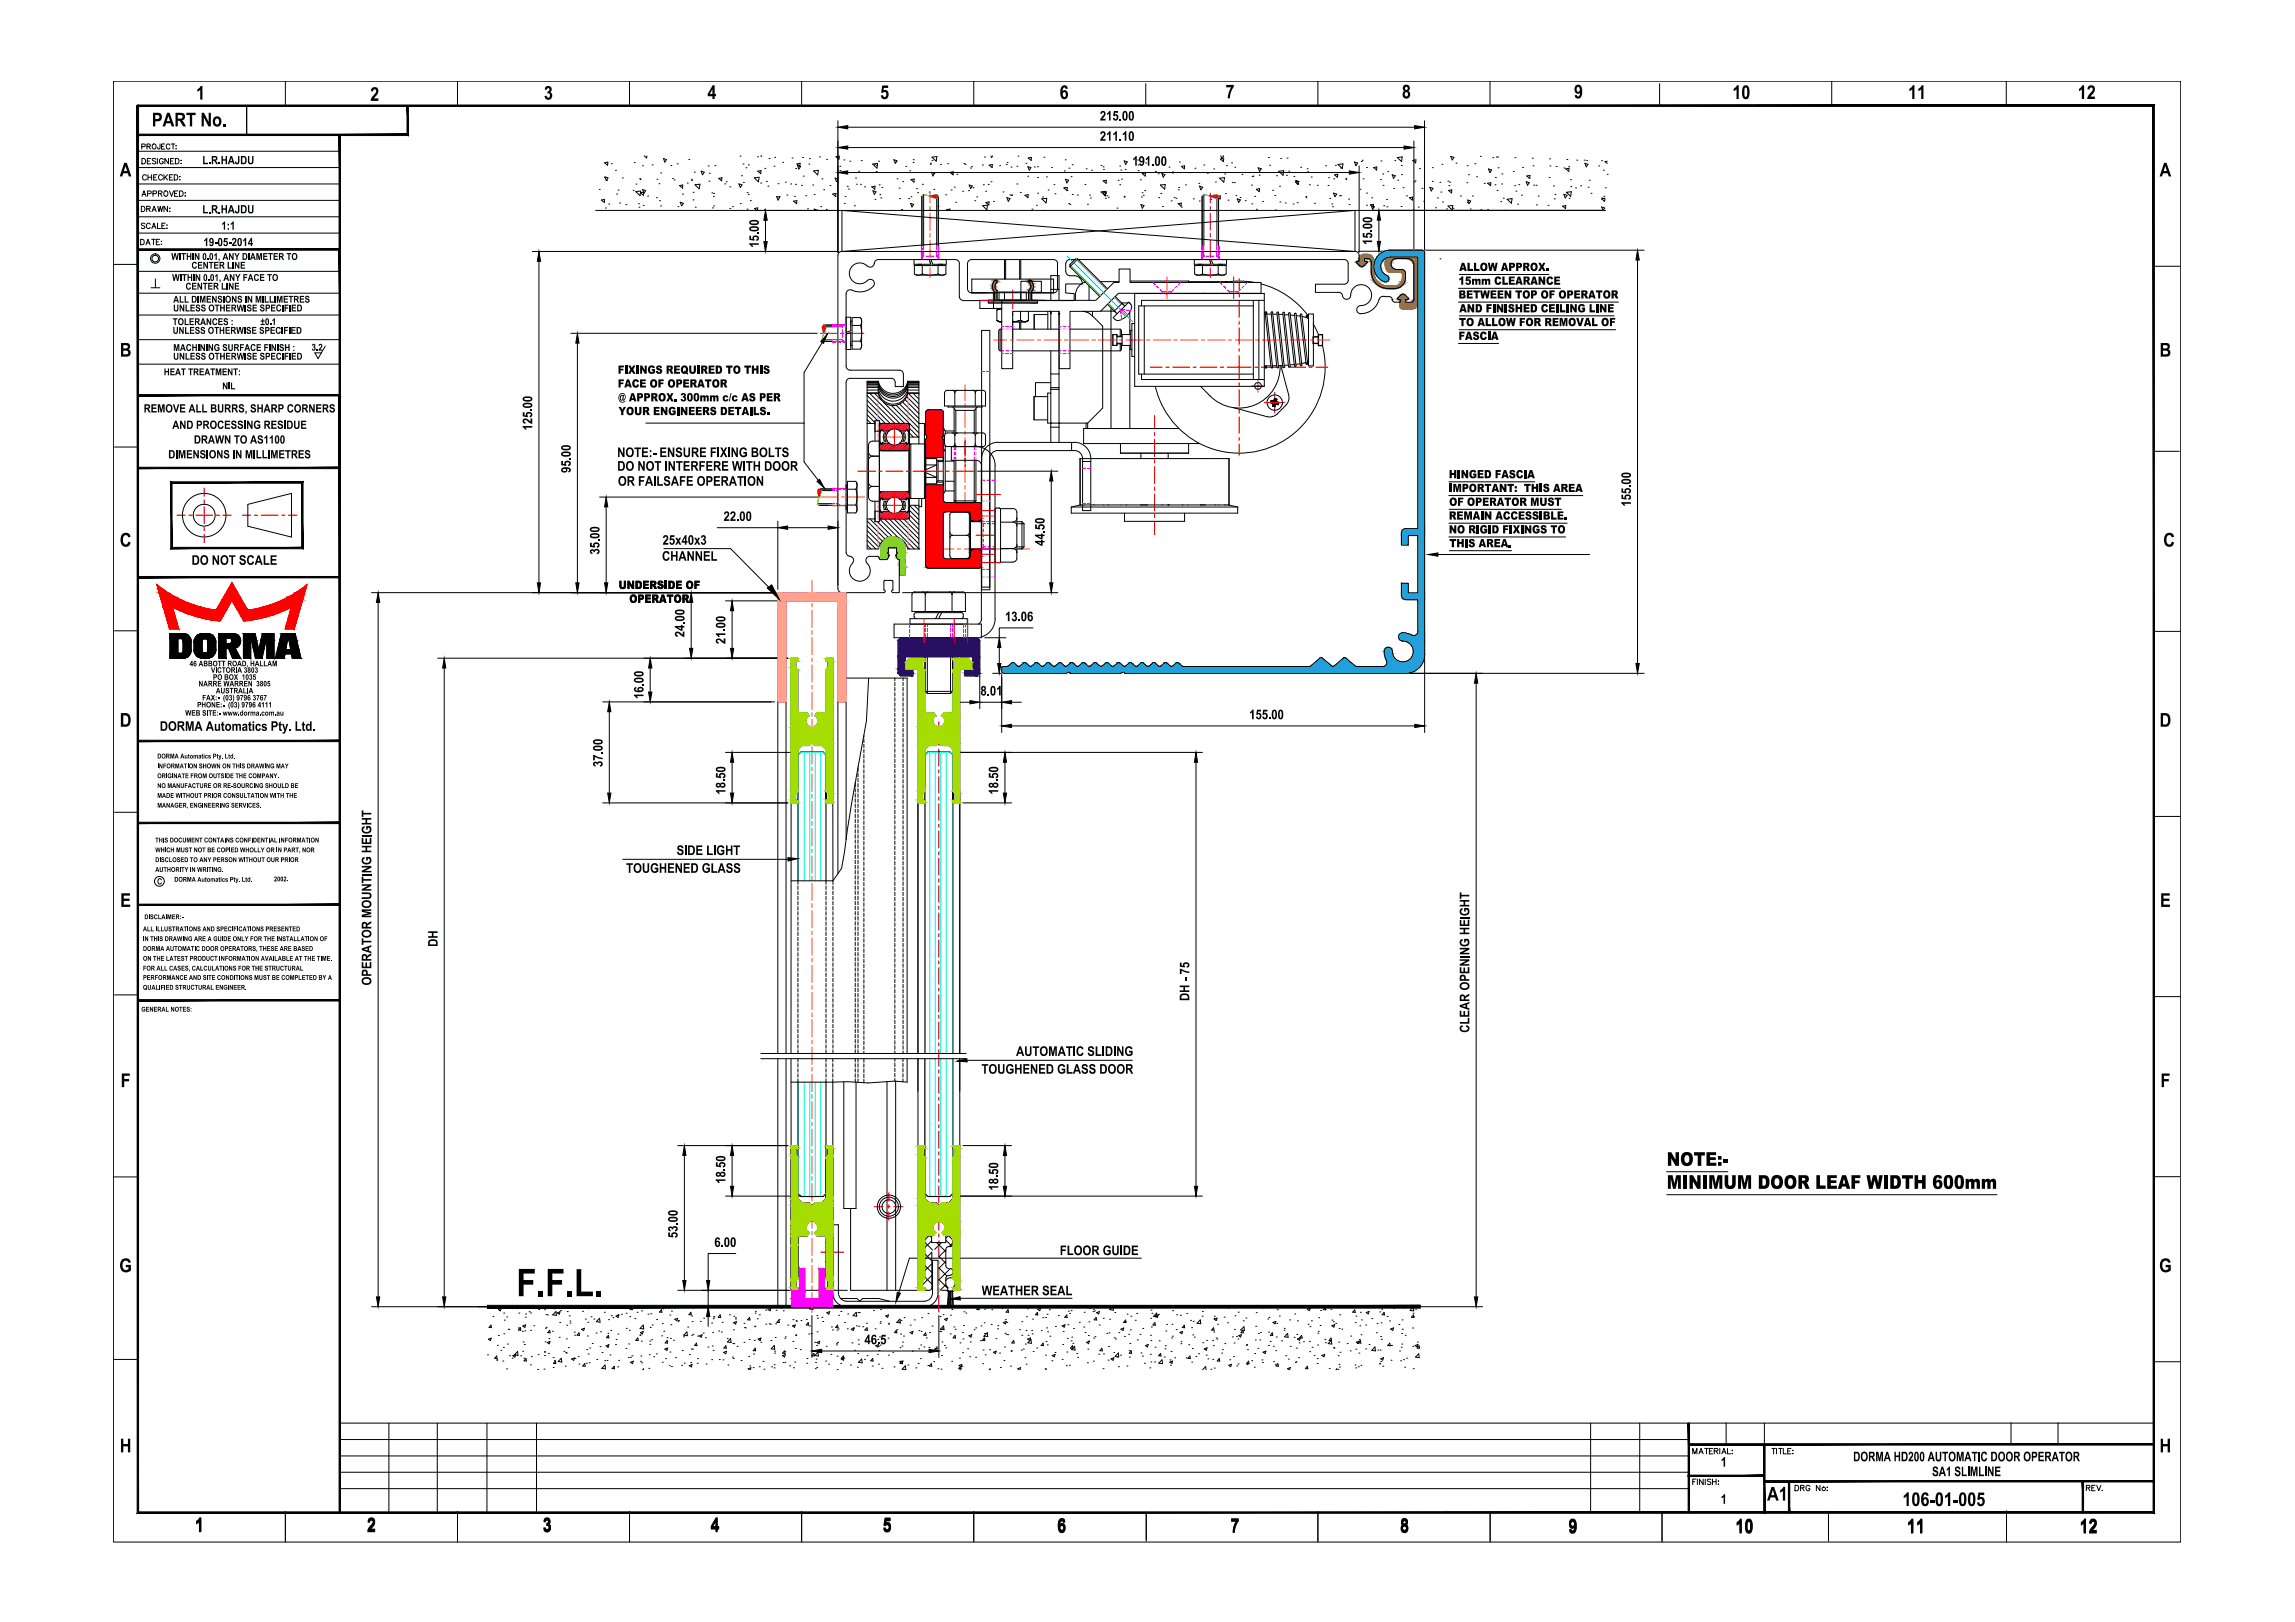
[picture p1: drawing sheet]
<svg xmlns="http://www.w3.org/2000/svg" width="841mm" height="594mm" viewBox="0 0 841 594" stroke-linecap="round" stroke-linejoin="round" font-family="sans-serif">
<!-- layer: TITLE -->
<g fill="none" stroke="#000" stroke-width=".37">
<path d="M104.6 29.7v9M167.7 29.7v9M230.7 29.7v9M293.8 29.7v9M356.8 29.7v9M419.9 30.6v8.1M483 29.7v9M546 29.7v9M608.2 30.6v8.1M671.3 29.7v9M735.2 29.7v9M52 53.7l1.1-.1v-.7l-1.1-.2v1.9"/>
<path d="M52 58h.7a1.06 1.06 0 0 1 .7 1 1.06 1.06 0 0 1-.7 1h-.7zM53.9 53.6l1-.1 .1-.6-1.1-.2v1.9M54 59h.8M54.5 53.6l.6 1M55.2 58h-1.2v2h1.2M57.1 58.3l-.4-.3-.9 .3 .2 .5 1.1 .7-.4 .5-.9-.3M57.7 58v2M58.6 52.7v1.7l-.7 .1-.1-.5M59.2 53.6h.7M59.8 58.5a.72 .72 0 0 0-.8-.5 .72 .72 0 0 0-.6 .8v.5a.7 .7 0 0 0 .7 .7 .7 .7 0 0 0 .7-.7h-.4M60.4 52.7h-1.2v1.9h1.2M61.7 58v2l-1.3-2v2"/>
<path d="M62.3 53.2a.77 .77 0 0 0-1.1-.4 .77 .77 0 0 0-.3 1.1 .7 .7 0 0 0 .6 .7 .7 .7 0 0 0 .8-.4M62.5 59h.7M62.8 52.7h1.3M63.4 52.7v1.9M63.7 58h-1.2v2h1.2M64.3 58h.7a1.08 1.08 0 0 1 .6 1 1.08 1.08 0 0 1-.6 1h-.7zM64.5 54.4h.1M64.5 53.3v.2zM66.4 58.7h.1M66.4 59.8h.1M51.8 75.6h.6a1.03 1.03 0 0 1 .7 .9 1.03 1.03 0 0 1-.7 1h-.6zM52 71.9l.8-2 .7 2"/>
<path d="M52.3 71.2h.9M53.7 64.5a.74 .74 0 0 0-.8-.5 .74 .74 0 0 0-.6 .7v.5a.74 .74 0 0 0 .6 .7 .74 .74 0 0 0 .8-.4M53.7 76.5l1.2-.1 .1-.7-1.3-.1v1.9M54.1 70.9h1.1l.2-.6-.5-.4h-.8v2M54.2 64v1.9M54.2 64.9h1.4M54.4 76.5l.6 1M55.6 64v1.9M55.7 77.5l.8-1.9 .7 1.9M56 76.9h1M56.1 70.9h1.1l.1-.8-1.2-.2v2M56.3 64.9h.8"/>
<path d="M57.5 64h-1.2v1.9h1.2M57.8 75.6l.5 1.9 .4-1.9 .5 1.9 .5-1.9M58.1 70.9l1.1-.1 .1-.7-1.2-.2v2M58.7 70.9l.7 1M59.5 64.5a.74 .74 0 0 0-.8-.5 .74 .74 0 0 0-.6 .7v.5a.74 .74 0 0 0 .6 .7 .74 .74 0 0 0 .8-.4M60.1 64v1.9M60.4 70a.91 .91 0 0 1 1.1 .9 .91 .91 0 0 1-1.1 .9l-.4-.7zM60.6 64.8l.8 1.1M61.4 75.6v1.9l-1.3-1.9v1.9M61.4 64l-1.3 1.3M62.1 64.9h.7M62.1 69.9l.8 2 .7-2"/>
<path d="M62.2 76.2v.2zM62.2 77.3h.1M63.3 64h-1.2v1.9h1.2M63.9 64h.6a1.04 1.04 0 0 1 .7 1 1.04 1.04 0 0 1-.7 .9h-.6zM64 70.9h.7M65.2 69.9h-1.2v2h1.2M65.8 69.9h.6a1.06 1.06 0 0 1 .7 1 1.06 1.06 0 0 1-.7 1h-.6zM65.9 65.8h.1M65.9 64.6v.2zM67.7 70.7h.3zM67.7 71.8h.3zM41.5 96.8h9"/>
<path d="M51.5 87.7h.7a1.06 1.06 0 0 1 .7 1 1.06 1.06 0 0 1-.7 .9h-.7zM53.1 82l-.5-.3-.6 .1v.7l.9 .4 .2 .5-.5 .3-.8-.3M53.5 89.6l.7-1.9 .8 1.9M53.8 89h.9M55 82.2a.72 .72 0 0 0-.8-.5 .72 .72 0 0 0-.5 .8v.5a.72 .72 0 0 0 .5 .7 .72 .72 0 0 0 .8-.4M55.6 87.7h1.3M55.6 83.7l.8-2 .7 2M55.9 83h1M56.2 87.7v1.9M57.3 88.6h.7M57.7 81.7v2h1.2M58.5 87.7h-1.2v1.9h1.2"/>
<path d="M59.2 88.3h.1M59.2 89.4v.2zM59.3 82.7h.8M60.6 81.7h-1.3v2h1.3M61.2 83.5h.1M61.2 82.4v.2zM789.3 97.5h9.5M42 163.7h8.5M789.6 165.3h9M42 231h8.5M789.3 231.3h9.8M42 297.5h8.5"/>
<path d="M789.3 299h9.8M42 364.4h8.5M789.3 365h9.8M41.5 431.1h9M789.3 431h9.5M41.5 497.9h9M789.3 498.8h9.5M620.3 532.5v-2l.8 2 .7-2v2M622.6 532.5l.8-2 .7 2M622.9 531.8h.9M624.7 530.5h1.3M625.4 530.5v2"/>
<path d="M626.4 531.4h.8M627.6 530.5h-1.2v2h1.2M628.2 531.4h1.1l.2-.7-1.3-.2v2M628.9 531.4l.7 1.1M630.2 530.5v2M631 532.5l.8-2 .7 2M631.2 531.8h1M633.1 530.5v2h1.1M634.7 531.3h.2zM634.7 532.4h.2zM649.3 530.5h1.3M650 530.5v2"/>
<path d="M651 530.5v2M651.8 530.5h1.3M652.5 530.5v2M653.5 530.5v2h1.2M655.1 531.4h.8M656.4 530.5h-1.3v2h1.3M657 531.1v.3zM657 532.3v.2zM104.6 553.6v11.2M167.7 553.6v11.2M230.7 553.6v11.2M293.8 553.6v11.2"/>
<path d="M356.8 553.6v11.2M420 553.8v10.7M483 553.6v11.2M546.1 553.7v11.1M609.1 553.6v11.2M620.3 542.7h.8M621.6 541.7h-1.3v2.1M622 541.7v2.1M624.1 541.7v2.1l-1.3-2.1v2.1M624.9 541.7v2.1M627 542l-.5-.3-.8 .3 .1 .5 1.2 .7-.5 .6-.8-.3M627.6 542.7h1.3"/>
<path d="M627.6 541.7v2.1M628.9 541.7v2.1M629.6 542.5h.2zM629.6 543.6h.2zM657.8 544h.7a1.06 1.06 0 0 1 .7 1 1.06 1.06 0 0 1-.7 1h-.7zM659.8 544.9h1.2v-.7l-1.2-.2v2M660.5 544.9l.6 1.1M663.3 544.5a.74 .74 0 0 0-.9-.5 .74 .74 0 0 0-.6 .8v.4a.72 .72 0 0 0 .7 .8 .72 .72 0 0 0 .8-.8h-.6M666.9 544v2l-1.3-2v2M669.6 544.6v.3zM669.6 545.8v.2zM670.1 553.5v11"/>
<path d="M735.3 553.3v11.5M764.6 544.9h1.1l.1-.7-1.2-.2v2M765.2 544.9l.7 1.1M766.5 544.9h.8M767.8 544h-1.3v2h1.3M768.4 544l.7 2 .8-2M770.4 545.8v.1"/>
<circle cx="56.5" cy="53.6" r=".87"/>
<circle cx="668.3" cy="545.3" r=".66"/>
</g>
<g fill="#000">
<path d="M72.3 32.7l1.2-1.2h.7v5h-.8v-3.6l-1.1 .7zM136.2 32.5l.9-.6 .9 .1 .4 .5 .3 .5-.2 1.2-1.5 1.9h1.7v.8h-2.9l.3-1 1.8-2.4-.4-.8-.5 .1-.3 .7-.8-.1zM200.1 31.7l.5-.2 1.1 .2 .5 .9-.2 .8a.31 .31 0 0 0-.4 .3 .31 .31 0 0 0 .4 .3l.4 .7-.3 1.2-.9 .7-1.1-.3-.6-1.1 .8-.2 .4 .7 .4 .1 .4-.4v-.7l-.4-.6-.5 .1 .1-.8 .6-.3v-.7l-.6-.1-.3 .6-.8-.1zM323.3 31.3h2.2v.9h-1.6l-.1 .9 .8-.2 .4 .2 .6 1.1-.2 1.3-.8 .8-1.1-.1-.7-.9v-.3l.8-.1 .2 .5 .4 .2 .6-.6v-.9l-.3-.4-1.6 .2zM449.3 31.1h2.8v.7l-1.2 2.4-.2 1.8h-.8l.1-.8 .4-1.6 .8-1.6h-1.9zM636.5 31.2h.7v5.1h-.8v-3.7l-1.1 .8v-.9l.9-.6zM700.9 31.3l.7-.1v5.1h-.8v-3.7l-1.1 .8v-.9l.9-.6zM704.2 31.3l.7-.1v5.1h-.8v-3.7l-1.1 .8v-.9l.9-.6zM763.1 31.2h.6v5.1h-.8v-3.7l-1 .8v-.9l.8-.6zM765.2 31.7l1.3-.5 1 .6 .1 1.5-1.5 2.1h1.6v.9h-2.8l.3-1.2 1.7-2.2-.4-.9-.5 .2-.3 .6-.8-.1zM68.3 41.3h3.4v.8h-1.3v4.2h-.8v-4.2h-1.3zM73.9 41.3h.8l1.8 3.3v-3.3h.8v5h-.9l-1.7-3.3v3.3h-.8z"/>
<path d="M81.8 45.4h.8v.9h-.8zM87.2 57.1h.5v2.3l-.3 .7-.7 .1-.5-.3-.1-.7 .5-.1 .2 .6 .4-.2zM90.9 57.1h.5v2.2l.4 .4 .5-.3 .1-2.3h.5v2.4l-.4 .6-.9 .1-.6-.4zM74.4 75.2h.5v2.4h1.3v.5h-1.8zM74.4 57.2h.5v2.4h1.3v.5h-1.8zM76.6 77.5h.5v.6h-.5zM76.6 59.5h.5v.6h-.5zM80.2 77.5h.5v.6h-.5zM80.2 59.5h.5v.6h-.5zM81.2 75.1h.5v1.2h1v-1.2h.5v3h-.5v-1.3h-1v1.3h-.5zM81.2 57.1h.5v1.2h1v-1.2h.5v3h-.5v-1.3h-1v1.3h-.5zM87.2 75.1h.5v2.3l-.3 .6-.7 .2-.5-.3-.1-.7h.5l.2 .5 .4-.2z"/>
<path d="M90.9 75.1h.5v2.2l.3 .4 .6-.3 .1-2.3h.5v2.4l-.6 .6h-.9l-.5-.5zM74.8 87.9l.8-.8h.4v3h-.5v-2.1l-.7 .4zM78.7 88.8h1v.6h-1zM82.1 87.2h1.4v.5h-1l-.1 .5h.7l.4 .6v.9l-.7 .5-.6-.1-.4-.6 .5-.2 .5 .4 .3-.5-.3-.6-.9 .1zM82.1 81.1h.4v3h-.5v-2.1l-.6 .4v-.5zM83.9 88.8h.9v.6h-.9zM84.6 81.9l.7-.8h.4v3h-.5v-2.1l-.6 .4zM85.2 87.4l.8-.3 .6 .4v.9l-.9 1.2h1v.5h-1.8l1.3-1.9-.2-.6-.4 .1-.1 .4-.5-.1zM89.8 87.1h.4v3h-.5v-2.1l-.6 .4v-.5zM55.5 148.1h1.9v.5h-1.4v.7h1.3v.5h-1.3v.8h1.4v.5h-1.9zM57.8 148.1h.8l.5 2 .4-2h.8v3h-.5v-2.4l-.5 2.4h-.4l-.6-2.4v2.4h-.5zM63.3 148.1h.6l.6 2.2 .7-2.2h.5l-.9 3h-.5z"/>
<path d="M66 148.1h1.9v.5h-1.4v.7h1.3v.5h-1.3v.8h1.4v.5h-1.9zM66 154.1h.5l1 2v-2h.5v3h-.5l-1-2v2h-.5zM71.9 148.1h.5v2.5h1.3v.5h-1.8zM74.1 148.1h.5v2.5h1.3v.5h-1.8zM79.8 148.1h.6v2.1l.3 .4 .6-.3v-2.2h.5v2.3l-.3 .6-.9 .1-.6-.4zM80 154.5l.4-.4 .8-.1 .6 .5 .2 .4-.5 .2-.2-.5-.6-.1-.4 .7 .2 1.3 .6 .1 .4-.6 .5 .2-.5 .8-1 .1-.6-.6-.2-1.1zM82.4 154.1h1.9v.5h-1.4v.6h1.3v.5h-1.3v.9h1.4v.5h-1.9zM84.9 154.3l1.1-.3 .6 .5 .1 .4-.6 .1-.4-.5-.5 .2 .2 .4 1.3 .7v.6l-.5 .6h-1l-.5-.5-.1-.4 .5-.1 .5 .6 .6-.3-.2-.4-1.1-.6zM87.3 154.2l1.1-.2 .6 .5v.4l-.5 .1-.4-.5-.5 .3 1.4 1v.8l-.4 .4h-1l-.5-.5-.1-.4 .5-.1 .4 .6 .7-.3-.1-.3-1.3-.7zM87.8 148.2l.9-.2 .7 .6v.3l-.5 .1-.3-.5-.6 .2 .1 .3 1 .4 .4 .4v.7l-.5 .5-.8 .1-.7-.5-.1-.5h.5l.4 .5h.5l.2-.4-1.4-1zM89.5 154.1h.5v3h-.5zM89.9 150.5h.5v.7l-.4 .6 .1-.7h-.2z"/>
<path d="M90.5 154.1h.5l1.1 2v-2h.5v3h-.6l-1-2v2h-.5zM92 148.4l.6-.4 1.1 .4 .1 .5-.5 .1-.3-.5-.7 .3 1.5 1v.8l-.4 .4-.8 .1-.6-.4-.2-.6h.5l.4 .5 .6-.2-.1-.5-1.1-.4zM94.3 148.1h.5v1.2h1v-1.2h.5v3h-.5v-1.3h-1v1.3h-.5zM93.3 154.5l.7-.5h.6l.6 .4 .1 .5-.5 .1-.3-.5-.7 .2-.3 1.1 .3 .6 .5 .2 .6-.2v-.4h-.6v-.5h1.1l-.2 1.3-1.1 .3-.7-.4-.4-.8zM99.4 154.1h1.9v.5h-1.3v.6h1.2v.5h-1.2v.9h1.4v.5h-2zM102 154.2l1-.2 .6 .5 .1 .4-.5 .1-.5-.5-.5 .3 1.5 1v.8l-.4 .4h-1.1l-.5-.5v-.4l.5-.1 .4 .6 .6-.3v-.3l-1.3-.7zM104.2 154.1h.5v3h-.5zM105.7 148.3l1-.3 .7 .6 .1 .3-.5 .1-.3-.4h-.5l-.4 .4v1.1l.4 .5 .5-.1 .3-.5 .5 .1-.7 1-.8-.1-.6-.6-.1-1.3zM107.8 154.1h.5v2.1l.4 .4 .5-.3 .1-2.2h.5l-.1 2.3-.3 .6-1.1 .1-.4-.4zM110.3 154.1h1.9v.5h-1.4v.6h1.3v.5h-1.3v.9h1.4v.5h-1.9zM113.3 148.1h.5l1 2v-2h.5v3h-.5l-1-2v2h-.5zM115.8 148.1h1.9v.5h-1.3v.7h1.3v.5h-1.3v.8h1.4v.5h-2z"/>
<path d="M120.9 148.3l1.1-.3 .5 .4 .2 .5-.6 .1-.2-.5-.6 .2 .1 .4 1 .3 .3 .4v.6l-.3 .6-.9 .1-.7-.4-.1-.6h.5l.4 .5 .6-.3-.1-.4-1.3-.6zM64.5 164.9h.5v3h-.5zM65.5 164.9h.8l.4 2 .5-2h.8v3h-.5v-2.4l-.6 2.4h-.4l-.5-2.4v2.4h-.5zM68.5 164.9h1.8v.5h-1.3v.7h1.2v.5h-1.2v.8h1.4v.5h-1.9zM70.8 164.9h.5l1.1 2v-2h.5v3h-.5l-1.1-2v2h-.5zM73.5 165.1l1.1-.3 .6 .5 .1 .4-.5 .1-.3-.5-.7 .3 1.5 1v.7l-.5 .6-1-.1-.5-.5v-.4l.5-.1 .4 .6 .6-.2v-.4l-1.3-.6zM75.7 164.9h.6v3h-.6zM78.8 159.5h.5l.4 2 .5-2h.6l.5 2.1 .3-2.1h.5l-.6 3h-.5l-.6-2.3-.4 2.3h-.6zM79.6 164.9h.5l1 2v-2h.4v3h-.5l-1-2v2h-.4zM82.3 165l1-.2 .6 .5 .1 .4-.5 .1-.3-.5-.6 .2 .1 .3 1.3 .8v.8l-.4 .4-1 .1-.5-.5-.1-.5 .5-.1 .4 .6 .6-.3-.1-.4-1.2-.5-.1-.6zM82.4 159.5h.5l1.1 2v-2h.4v3h-.5l-1-2v2h-.5zM85.4 164.9h.6v3h-.6z"/>
<path d="M86.5 164.9h.5l1 2v-2h.5v3h-.5l-1-2v2h-.5zM85.8 159.5h2v.5h-.7v2.5h-.6v-2.5h-.7zM90 164.9h.8l.4 2 .5-2h.8v3h-.5v-2.4l-.5 2.4h-.5l-.5-2.4v2.4h-.5zM93 164.9h.5v3h-.5zM94 164.9h.5v2.5h1.3v.5h-1.8zM94.6 159.8l1-.4 .6 .4 .2 .5h-.6l-.3-.4-.6 .2 .1 .3 1.3 .7 .1 .7-.3 .5-1 .2-.6-.3-.2-.7 .5-.1 .4 .6 .7-.3-.1-.3-1.3-.8zM96.2 164.9h.5v2.5h1.3v.5h-1.8zM97.6 159.5h.4v3h-.5v-2.2l-.6 .4v-.5zM98.3 164.9h.5v3h-.5zM99.3 164.9h.8l.5 2 .4-2h.8v3h-.5v-2.4l-.5 2.4h-.5l-.5-2.4v2.4h-.5zM99.6 159.5h.4v3h-.5v-2.2l-.6 .4v-.5zM102.3 164.9h1.9v.5h-1.4v.7h1.3v.5h-1.3v.8h1.4v.5h-1.9z"/>
<path d="M104.5 164.9h2v.5h-.7v2.5h-.5v-2.5h-.8zM109.4 164.9h1.9v.5h-1.3v.7h1.2v.5h-1.2v.8h1.4v.5h-2zM111.9 165.1l1.1-.3 .6 .5 .1 .4-.5 .1-.3-.5-.7 .3 1.5 1v.7l-.5 .6-1-.1-.4-.4-.2-.5 .6-.1 .4 .6 .6-.3v-.3l-1.3-.6zM44.8 195.7l.8-.5 .9-.1 .8 .4 .4 .6 .2 .5-.9 .2-.3-.6-.9-.2-.7 1v1.7l.5 .6h.9l.5-.9 .9 .3-.4 .9-.6 .5h-1.5l-1.1-1.1-.1-2zM793.7 195.7l.8-.5 .9-.1 1.1 .9 .2 .6-.8 .2-.4-.7-.7-.1-.8 .8v1.7l.5 .8 .8 .1 .6-1 .8 .3-.4 .9-.6 .6-1.6-.1-.8-.9-.3-2.1zM73 249.4h.3l.7 1.3v-1.3h.3v2h-.4l-.6-1.3v1.3h-.3zM74 257.1h.3v.8h.7v-.8h.3v2h-.3v-.8h-.7v.8h-.3zM74.3 254.5h1.1v.4h-.8v.4h.7v.4h-.7v.8h-.3zM77.3 254.5h.4l.3 .7 .4-.7h.4l-.6 1 .6 1h-.4l-.4-.7-.3 .7h-.5l.6-1zM77.6 257.1h.3l.7 1.4v-1.4h.3v2h-.4l-.6-1.3v1.3h-.3zM77.3 244.4h.4l.4 1.5 .4-1.5h.4l-.6 2h-.4zM79.1 244.4h.3v2h-.3z"/>
<path d="M79.3 257.1h1.2v.4h-.9v.4h.8v.3h-.8v.6h1v.3h-1.3zM79.8 255.6h.6v.4h-.6zM79.8 249.4h1.2v.3h-.8v.5h.8v.3h-.8v.6h.9v.3h-1.3zM79.8 242h1.4v.3h-.5v1.7h-.4v-1.7h-.5zM79.9 244.6l.8-.2 .4 .3v.3l-.3 .1-.5-.4-.3 .4 .3 1h.3l.2-.5 .4 .2-.5 .6-.7-.1-.3-.4zM81 252h.3v1.4l.2 .2 .5-.1v-1.5h.4l-.3 1.9-.7 .1-.3-.3zM81.6 258.2h.6v.4h-.6zM81.3 242h1.3v.3h-.5v1.7h-.3v-1.7h-.5zM81.3 244.4h1.4v.4h-.5v1.6h-.4v-1.6h-.5zM81.9 249.4h.3l.3 1.4 .3-1.4h.4l.3 1.4 .2-1.4h.4l-.4 2h-.4l-.3-1.5-.4 1.5h-.3zM82.2 254.5h.2l-.2 .8 .2 1.8h-.2l-.4-1zM82.8 252.1l.6-.2 .5 .4 .1 .2-.6-.2-.4 .1 1 .7v.5l-.4 .4h-.5l-.5-.4v-.3h.3l.3 .3 .5-.2-1-.6z"/>
<path d="M84.1 254.7l.5-.2 .4 .4-.3 .6 .4 .6-.5 .5-.6-.4-.1-.2h.4l.1 .3 .3-.2-.1-.5h-.3l.3-.7-.6 .1zM84 257.1h.3l-.3 1 .3 1.6h-.3l-.3-1zM84.2 252h1.3v.3h-.5v1.6h-.3v-1.6h-.5zM85.2 254.5l.4 .2 .2 .8-.3 1.6h-.3l.3-1.1zM85.7 247h.5l.3 .6 .3-.6h.4l-.5 .9 .6 1.1h-.5l-.3-.7-.4 .7h-.4l.6-1.1zM85.9 257.3l.6-.2 .3 .4-.2 .5 .3 .8-.4 .4-.7-.5 .3-.1 .3 .3 .2-.3-.4-.4 .3-.7-.7 .1zM86.5 244.4h.3v2h-.3zM87.1 257.1h.2l.4 1.1-.4 1.5h-.2l.2-.8zM88 254.6h1.1l-.5 1.9h-.3v-.4l.5-1.2h-.8zM89.2 252h.3v1.6h.9v.3h-1.2zM89.4 249.4h1.3v.3h-.9v.5h.8v.3h-.8v.6h.9v.3h-1.3zM89.5 244.5l.5-.1 .4 .3-.2 .6 .3 .7-.4 .5-.7-.5 .3-.2 .2 .3 .3-.1v-.4l-.4-.1 .3-.7-.7 .1z"/>
<path d="M89.3 247h.2v2h-.3v-1.4l-.4 .2zM89.9 257.2h1.1l-.6 1.9-.3-.2 .5-1.4h-.7zM90.5 243.7h.3l-.2 .8zM90.6 252h.3v1.9h-.3zM91 249.4h.3l.7 1.3v-1.3h.3v2h-.3l-.7-1.3v1.3h-.3zM91.4 247.2l.6-.2 .3 .3-.2 .6 .4 .5-.4 .6-.7-.3-.1-.3 .5 .3 .3-.3-.3-.3 .2-.7-.7 .1zM91.8 242h.4v.8h.7v-.8h.3v2h-.3v-.9h-.7v.9h-.4zM92.9 254.7l.4-.2 .4 .4-.3 .6 .4 .6-.4 .5-.5-.1-.3-.4 .4-.1 .2 .3 .2-.3-.3-.4 .3-.6h-.7zM92.9 247h.8v.4h-.6v.3l.3-.1 .4 .5-.4 .9-.5-.1-.3-.4 .7 .2 .2-.3-.2-.5-.6 .2zM93.5 244.6l.5-.2 .4 .4-.2 .5 .3 .6-.3 .5h-.5l-.3-.3v-.2l.3-.1 .1 .3 .4-.2-.1-.3-.3-.1 .3-.7-.7 .1zM94.2 249.5l.4-.1 .4 .4-.2 .5 .3 .6-.4 .5-.5-.1-.2-.4 .3-.1 .3 .3 .2-.2-.1-.3-.3-.1 .3-.7-.7 .1zM94 254.6h1.1l-.6 1.9h-.3v-.3l.5-1.3h-.7z"/>
<path d="M95.3 242h.3v1.7h.8v.3h-1.1zM96.6 254.6h1.1l-.5 1.9-.4-.1 .5-1.5h-.7zM96.4 257.1h.3v2h-.4v-1.4l-.4 .3zM96.7 242h.3v1.7h.9v.3h-1.2zM98.1 249.4h.9v.4h-.6v.3h.5l.2 .4-.4 .9-.6-.1-.2-.4h.8v-.5l-.7 .1zM97.2 257.6l.8-.5v2h-.4v-1.4l-.4 .3zM99 257.2l.3-.1v2h-.3v-1.4l-.4 .3zM99.9 242h.5l.3 1.4 .3-1.4h.5v2h-.3v-1.5l-.3 1.5h-.4l-.3-1.5v1.5h-.3zM68.1 264.2h.9l.5 2.4 .6-2.4h.9v3.5h-.6v-2.8l-.6 2.8h-.6l-.6-2.8v2.8h-.5zM67.9 260.1h.4l.2 1.4 .3-1.4h.4l.3 1.4 .3-1.4h.3l-.4 2h-.3l-.4-1.5-.3 1.5h-.4zM70.3 260.1h1.3v.4h-1v.4h.9v.3h-.9v.6h1v.3h-1.3zM74.3 260.3l.7-.2 .4 .2 .1 .4-.9-.2 .9 .8-.2 .8-1-.2-.1-.4 .3-.1 .3 .4 .4-.2-.1-.2-.8-.4z"/>
<path d="M75.8 260.1h.4v2h-.4zM76.4 260.1h1.3v.4h-.5v1.6h-.3v-1.6h-.5zM77.9 260.1h1.3v.4h-.9v.4h.8v.3h-.8v.6h.9v.3h-1.3zM78.7 265.1h.6v1.7l.3 .4 .5-.3v-1.8h.6v2.6h-.6v-.4l-.6 .4-.7-.3zM80.3 261.2h.6v.4h-.6zM81.6 260.7h.3l.2 .9 .3-.9h.3l.2 .9 .2-.9h.4l-.5 1.4h-.3l-.2-.9-.2 .9h-.3zM81.3 264.7l.5-.5v.9h.4v.6h-.4v1.4h.4l-.1 .6h-.5l-.3-.3v-1.7h-.3zM83.5 260.7h.3l.2 .9 .2-.9h.3l.2 .9 .3-.9h.3l-.4 1.4h-.3l-.2-.9-.2 .9h-.4zM85.1 265.1h.6v.4l.5-.4 .7 .4 .4-.4 .7 .1 .3 .4v2.1h-.6l-.2-2.1-.4 .2-.1 1.9h-.6v-1.9l-.2-.2-.5 .5v1.6h-.6zM85.3 260.7h.3l.3 .9 .2-.9h.3l.2 .9 .2-.9h.3l-.3 1.4h-.4l-.2-.9-.2 .9h-.3zM87.3 261.7h.3v.4h-.3zM90.9 260.7l.3 .2 .5-.2-.5 .4v1h-.3z"/>
<path d="M91.8 260.7l.3 .2 .2-.3 .5 .3 .6-.2 .2 1.4h-.3l-.2-1.2-.2 .2v1h-.4l-.1-1.2-.3 .3v.9h-.3zM91.2 264.7l.6-.5v.9h.4v.6h-.4v1.4h.4v.5l-.3 .1-.6-.1-.1-.4v-1.5h-.3zM95.2 261.7h.4v.4h-.4zM93.9 265.4l.9-.3 .6 .4 .2 .4-.5 .1-.2-.3-.4-.1-.3 .6 .3 1 .4-.1 .2-.4 .5 .1-.5 .8-.6 .1-.7-.3-.2-1.1zM96.1 265.3l.9-.2 .7 .4 .1 .3-.6 .1-.2-.3-.6 .1 .1 .2 1.2 .5 .1 .6-.4 .6-.9 .1-.6-.4-.1-.4h.6l.3 .3 .6-.1-.1-.3-1.2-.5zM95.9 260.8l.4-.2 .6 .2 .1 .3-.6-.2-.2 .2 .1 .7 .7-.2-.3 .5-.4 .1-.4-.3zM98.7 260.7l.2 .2 .3-.3 .5 .3 .6-.2 .1 1.4h-.3l-.1-1.2-.3 .2v1h-.3l-.1-1.2-.3 .2-.1 1h-.2zM100.8 261.7h.3v.4h-.3zM102.3 264.7l.5-.5v.9h.5v.6h-.5l.1 1.4h.4l-.2 .6-.8-.3v-1.7h-.3zM103.4 265.1h.6l.5 1.8 .5-1.8h.6l-1 3.2-.6 .4h-.4l-.1-.6h.5l.2-.4zM102.8 260.7h.3l.1 1.2 .3-.2v-1h.4v1.4l-.3-.2-.3 .3-.5-.2zM106 267h.5v.7h-.5z"/>
<path d="M108.3 264.2h.6v2.9h1.5v.6h-2.1zM110.8 264.7l.6-.5v.9h.4v.6h-.4v1.3l.4 .1-.1 .6-.8-.3-.1-1.7h-.2zM114.7 267h.6v.7h-.6zM44.5 327.2h3.1v.8h-2.2v1.1h2.1v.9h-2.1v1.3h2.3v.9h-3.2zM792 327.2h3.1v.8h-2.3v1.1h2.2v.9h-2.2v1.3h2.4v.9h-3.2zM44.6 393.2h3v.8h-2.1v1.2h1.8v.9h-1.8v2.1h-.9zM792.2 393.2h2.9v.8h-2.1v1.2h1.8v.9h-1.8v2.1h-.8zM44.5 461.6l1.3-.7h.9l.9 .6 .3 .9-.8 .1-.6-.7-1 .1-.5 .7-.1 1.2 .2 .8 1.1 .6 .9-.4v-.7h-1v-.8h1.9v2l-.4 .3-1.7 .4-.9-.3-.6-.6-.4-2zM792.1 461.5l1.2-.6 1 .1 .8 .5 .3 .9-.8 .1-.4-.6-.5-.2-1 .4-.3 1.9 .5 .9 1 .2 .7-.3v-.7h-1v-.8h1.9l-.1 2.1-1 .5-1.1 .1-1.2-.6-.6-1.5 .1-1.3zM44.3 527h.9v1.9h1.7v-1.9h.8v4.9h-.8v-2.2h-1.7v2.2h-.9zM631.7 533.7h.5v3.5h-.6v-2.5l-.7 .5v-.6zM687.5 531.7h.8l.5 2.4 .4-2.4h.8v3.5h-.5v-2.7l-.5 2.7h-.5l-.5-2.7v2.7h-.5z"/>
<path d="M694.2 531.7h.5v1.4h1.1v-1.4h.5v3.5h-.5v-1.5h-1.1v1.5h-.5zM699.6 532.1l.8-.4 .6 .4v1.2l-.9 1.3h1v.6h-1.7l1.2-2.4-.3-.6-.4 .6h-.5zM708.4 537.4l1.1-.3 .6 .5 .1 .6h-.5l-.3-.5-.6 .2 .1 .4 .9 .3 .4 .5v1l-.5 .6h-.9l-.5-.5-.1-.7 .5-.1 .4 .7h.5l.2-.4-.2-.4-1.2-.6zM709.3 531.7h.6v2.5l.3 .5 .5-.1 .2-.4v-2.5h.5v2.7l-.7 .8h-.8l-.5-.5zM711.8 531.7h2.1v.6h-.8v2.9h-.5v-2.9h-.8zM716.7 537.3l.9-.2 .7 .5 .1 .6h-.6l-.2-.5-.7 .2 .1 .4 1.4 .8v.9l-.5 .7h-.9l-.6-.6-.1-.6 .5-.1 .4 .7 .7-.3-.1-.5-1.3-.6-.1-.9zM717.1 531.7h.8l.4 2.4 .5-2.4h.8v3.5h-.5v-2.7l-.5 2.7h-.5l-.6-2.7v2.7h-.4zM722.6 531.7h2.1v.6h-.8v2.9h-.5v-2.9h-.8zM725 531.7h.5v3.5h-.5zM726.3 532l1-.3 .8 .7 .1 .3-.5 .1-.3-.5h-.5l-.4 .6v1.1l.3 .6h.6l.3-.7 .5 .2-.6 1.1h-.9l-.6-.7-.2-1.5zM747 531.7h1.9v.6h-1.4v.8h1.3v.6h-1.3v.9h1.5v.6h-2zM754.6 531.7h2v.6h-.7v2.9h-.6v-2.9h-.7z"/>
<path d="M791.8 527h.9v1.9h1.7v-1.9h.8v4.9h-.8v-2.2h-1.7v2.2h-.9zM135.1 556.1l1.1-.4 1.1 .7v1.5l-1.4 2h1.6v.9h-2.9l.4-1.2 1.7-2.3-.1-.5-.4-.3-.5 .3-.2 .5-.8-.1zM199.5 556.2l.8-.5 .9 .2 .5 .9-.1 .9a.35 .35 0 0 0-.5 .4 .35 .35 0 0 0 .5 .3l.3 .9-.4 1.1-.8 .5-1.1-.3-.5-1.1 .8-.2 .1 .5 .6 .3 .4-.3 .1-.7-.3-.6h-.6l.1-.8 .6-.4-.1-.6-.6-.1-.3 .6-.7-.1zM199.4 556.7l.8-.5 .9 .2 .6 .9-.2 .9a.31 .31 0 0 0-.3 .4 .31 .31 0 0 0 .4 .2l.3 .9-.4 1.2-.7 .4-1.1-.2-.6-1.2 .8-.1 .1 .5 .5 .2 .5-.3 .1-.7-.3-.5h-.6l.1-.8 .5-.2 .1-.7-.5-.3-.5 .6-.7-.1zM324.2 555.8h2.2v1h-1.6l-.1 .8h1.1l.7 1.1-.1 1.3-1.1 .9-1-.3-.6-.8v-.3l.8-.1 .2 .5 .6 .2 .4-.9-.4-1h-.5l-.3 .4-.7-.2zM324.2 556.3h2.2v.9h-1.6l-.1 .8h1.2l.6 1.1-.2 1.4-.9 .8-1.1-.2-.6-.8v-.4l.8-.1 .3 .7h.5l.4-.5v-.8l-.4-.5-.8 .3-.7-.1zM451.2 556.1h2.8v.7l-1.2 2.2-.3 2h-.8l.1-.6 .3-1.7 .9-1.7h-1.8zM451.2 556.5h2.8v.7l-1.2 2.3-.3 2h-.8l.1-.7 .3-1.7 .9-1.7h-1.8zM631.7 547.3h.5v3.5h-.6v-2.6l-.7 .6v-.6zM653.5 544.6h.7v5h-.9v-3.6l-1 .7v-.9l.8-.6zM698.8 546.6h.7v5h-.8v-3.6l-1.1 .7v-.9zM707.4 549.3h1.6v1h-1.6z"/>
<path d="M714.1 537.2h.5v3.5h-.5v-2.6l-.7 .5v-.6zM712.8 547.8l1.2-1.2h.7v5h-.9v-3.6l-1 .7zM716 549.3h1.6v1h-1.6zM718.9 537.2h.5v2.9h1.3v.6h-1.8zM721.1 537.2h.5v3.5h-.5zM722.1 537.2h.8l.5 2.4 .5-2.4h.8v3.5h-.5v-2.8l-.5 2.8h-.5l-.6-2.8v2.8h-.5zM725 546.7h2.1v.9h-1.5l-.1 .8 1-.1 .8 1.1-.1 1.4-.9 .8-1.1-.1-.7-.8v-.4l.8-.1 .2 .5 .5 .2 .5-.7-.1-.8-.4-.4-.8 .4-.6-.1zM725.2 537.2h.5v2.9h1.3v.6h-1.8zM727.4 537.2h.6v3.5h-.6zM728.5 537.2h.5l1.1 2.3v-2.3h.5v3.5h-.6l-1-2.3v2.3h-.5zM731.1 537.2h2v.5h-1.4v.8h1.3v.6h-1.3v1h1.4v.6h-2zM73.1 555.7h.7v5.1h-.9v-3.6l-1 .7v-.9l.8-.6z"/>
<path d="M73.1 556.2h.7v5h-.9v-3.6l-1 .7v-.8l.7-.5zM135.1 556.6l1.4-.4 .8 .6v1.6l-1.4 1.9h1.6v.9h-2.9l.2-.9 1.9-2.6-.4-.7-.5 .1-.3 .7-.8-.1zM637.6 556.2h.7v5h-.8v-3.6l-1.1 .7v-.8l.8-.6zM637.6 556.6h.7v5.1h-.8v-3.6l-1.1 .7v-.9l.9-.7zM700.5 556.2h.6v5h-.8v-3.6l-1 .7v-.8zM700.5 556.6h.6v5.1h-.8v-3.6l-1 .7v-.9l.9-.7zM703.8 556.2h.6v5h-.8v-3.6l-1 .7v-.8zM703.8 556.6h.6v5.1h-.8v-3.6l-1 .7v-.9l.9-.7zM763.7 556.2h.7v5h-.8v-3.6l-1 .7v-.8zM763.7 556.6h.7v5.1h-.8v-3.6l-1 .7v-.9l.9-.7zM765.9 556.7l.6-.4 .8-.1 .9 .6 .1 1.5-1.5 2.1h1.6v.8h-2.9l.4-1.1 1.7-2.2-.1-.6-.3-.3-.5 .1-.3 .7-.8-.1zM765.9 557.2l1.1-.6 1.2 .6 .1 1.5-1.5 2.1h1.6v.9h-2.9l.5-1.3 1.6-2.1-.1-.5-.4-.4-.5 .2-.2 .6-.8-.1z"/>
<path d="M261.2 31.2h.7v3.2h.5v.8h-.5v1.1h-.8v-1.1h-1.8v-.8zM261.1 32.7l-1 1.7h1z"/>
<path d="M389.1 31.7l1.2-.5 1 1v.3l-.8 .1-.2-.5-.4-.1-.4 .5-.1 .9 .3-.3 .8-.1 .8 1.1-.1 1.5-.8 .7-1.1-.2-.7-1.1-.1-1.8zM389.8 33.8l-.3 .4v.8l.7 .5 .3-.4v-.9l-.3-.4z"/>
<path d="M514.4 31.4l.6-.4 1.3 .4 .4 .8-.3 .8a.36 .36 0 0 0-.3 .3 .36 .36 0 0 0 .4 .4l.3 1.1-.7 1.1-.8 .2-1-.4-.3-1.4 .7-1-.6-.6zM514.9 32.4a.55 .55 0 0 0 1.1 0 .55 .55 0 0 0-1.1 0zM515 33.9l-.1 1.1 .6 .3 .4-.3v-.8l-.4-.4z"/>
<path d="M577.4 31.5l.5-.4h.9l.9 1.1v2.5l-.2 .7-.7 .7-1.1-.1-.6-.8v-.3l.8-.1 .1 .4 .5 .1 .5-1v-.4l-.8 .5-1-.7-.2-1.2zM578 31.9l-.2 1.2 .7 .5 .4-.4-.1-1-.3-.4z"/>
<path d="M638.8 31.7l.6-.4h.7l.9 1 .1 2.6-.4 .9-.6 .5-.9-.1-.7-1-.1-2.2zM639.5 32.2l-.2 3a.58 .58 0 0 0 .9 .1 .58 .58 0 0 0 .1-.8l-.2-2.2-.2-.3z"/>
<path d="M56.1 41.3l2.4 .1 .8 .9v1l-.4 .8-2 .3v1.9h-.8zM56.9 42.1v1.5l1.1-.1 .3-.2-.1-1z"/>
<path d="M61.2 41.3h1l1.7 5h-1l-.4-1.1h-1.7l-.3 1.1h-.9zM61.7 42.5l-.6 1.9h1.2z"/>
<path d="M64.3 41.3h2.2l1 .4 .3 .8-.1 .8-.4 .6-.7 .2 1.5 2.2h-1l-1-1.8-.5-.3h-.4v2.1h-.9zM65.2 42.1v1.3h1.2l.4-.2-.2-1z"/>
<path d="M78.4 43.2l.7-.5 .8-.1 .9 .7 .3 1.6-.6 1.2-1.2 .3-1.1-.7-.3-1.4zM79.2 43.5l-.4 .6v.8l.4 .6 .5 .1 .5-.4 .1-1.1-.4-.6z"/>
<path d="M88.3 57.1l1.4 .1 .5 .4 .2 1.5-.6 .9-1.5 .1zM88.8 57.6v2h.7l.3-.4v-1.2l-.3-.3z"/>
<path d="M45.5 59.6h1l1.6 5h-.9l-.4-1.1h-1.7l-.3 1.1h-.9zM46 60.8l-.6 1.8h1.2z"/>
<path d="M77.6 75.1l1.9 .3 .1 .9-.6 .5 .9 1.3h-.6l-1-1.2-.2 1.2h-.5zM78.1 75.6v.8l1-.2-.1-.5z"/>
<path d="M77.6 57.1h1.4l.5 .3 .1 .9-.6 .5 .9 1.3h-.6l-.9-1.2h-.3v1.2h-.5zM78.1 57.6v.8l1-.1-.1-.6z"/>
<path d="M84.5 75.1h.5l1 3h-.5l-.3-.6h-1l-.2 .6h-.5zM84.7 75.8l-.3 1.1h.7z"/>
<path d="M84.5 57.1h.5l1 3h-.5l-.3-.6h-1l-.2 .6h-.5zM84.7 57.9l-.3 1.1h.7z"/>
<path d="M88.3 75.1l1.4 .1 .6 .5 .1 1.4-.5 .9-1.6 .1zM88.8 75.6v2h.7l.3-.4v-1.2l-.3-.3z"/>
<path d="M793 59.6h.9l1.8 5h-1l-.3-1.1h-1.7l-.4 1.1h-.9zM793.5 60.8l-.6 1.8h1.2z"/>
<path d="M76.8 87.4l.8-.3 .7 .8-.1 1.7-.5 .6-.6-.1-.4-.5v-.2h.5l.1 .3 .4-.1 .2-.7-.5 .2-.6-.3-.2-.8zM77.3 87.6l-.2 .8 .4 .3 .3-.6z"/>
<path d="M80.2 87.3l.8-.1 .4 .5v1.9l-.7 .6-.4-.1-.4-.7v-1.2zM80.6 87.6l-.2 1.6 .4 .5 .2-1.6z"/>
<path d="M83.4 81.9h.5v.6h-.5zM83.4 83.6h.5v.5h-.5z"/>
<path d="M87.3 87.4l.8-.2 .4 .5 .1 1.5-.5 1-.6-.1-.4-.6-.1-1.1zM87.6 87.7l-.1 1.7 .4 .3 .2-1.7-.1-.3z"/>
<path d="M92 87.1h.4v1.9h.3l-.3 1.1h-.5v-.6h-1v-.5zM91.9 88l-.6 1h.6z"/>
<path d="M44.3 125.6l2.7 .2 .6 .7-.1 1.1a.52 .52 0 0 0-.2 .5 .52 .52 0 0 0 .4 .4l.2 1-.6 .9-3 .2zM45.2 126.4v1.2h1.3l.3-.3-.1-.7zM45.2 128.4v1.4l1.7-.2 .1-.5-.2-.5z"/>
<path d="M791.8 125.6l2.8 .2 .6 .8-.3 1a.4 .4 0 0 0-.2 .5 .4 .4 0 0 0 .5 .3l.1 1.3-.6 .8-2.9 .1zM792.7 126.4v1.2l1.5-.2-.1-.9zM792.7 128.4v1.4h1.3l.4-.4-.2-.8z"/>
<path d="M52.9 148.1l1.9 .2 .2 1-.7 .5 .9 1.3h-.6l-.9-1.3h-.3v1.3h-.5zM53.4 148.6v.7l1-.1-.1-.6z"/>
<path d="M61.1 148.4l1.1-.4 .8 .5 .2 1.6-.7 .9h-1.1l-.5-.5-.2-1.2zM61.6 148.7l-.3 .6v.8l.4 .5h.4l.5-.5v-1.2l-.5-.4z"/>
<path d="M64.1 154.1h.6l1 3h-.5l-.3-.7h-1l-.2 .7h-.6zM64.4 154.8l-.3 1.1h.6z"/>
<path d="M68.6 154.1h1.4l.5 .5 .2 1.5-.6 .9-1.5 .1zM69.1 154.6v2l.8-.1 .3-.6-.1-1-.4-.3z"/>
<path d="M71.3 159.5h1.4l.5 .4 .3 1.4-.6 1.1-1.6 .1zM71.9 160v2h.6l.4-.6-.1-1.1z"/>
<path d="M70.1 148.1h.5l1 3h-.5l-.2-.7h-1l-.2 .7h-.6zM70.3 148.8l-.3 1.1h.7z"/>
<path d="M72.1 154.1h1.4l.6 .6-.4 1.1-1.1 .1v1.2h-.5zM72.6 154.6v.8l.9-.1-.1-.6z"/>
<path d="M74.5 154.1l1.9 .2 .2 .9-.7 .6 .9 1.3h-.6l-.9-1.3h-.3v1.3h-.5zM75 154.6v.7l1-.1-.1-.6z"/>
<path d="M77.4 154.2l1.1-.2 .8 .8 .1 1.4-.8 .9-.9-.1-.6-.6-.1-1.3zM77.8 154.6l-.3 .5v.9l.4 .5 .6 .1 .3-.5 .1-1-.4-.5z"/>
<path d="M77.3 148.1h1.4l.5 .4 .1 .5-.4 .5 .5 .5-.3 .9-1.8 .2zM77.8 148.6v.7l1-.2-.1-.5zM77.8 149.8v.8l1-.2v-.6z"/>
<path d="M82.4 148.1l1.9 .1 .2 1-.7 .6 .9 1.3h-.6l-1-1.3h-.2v1.3h-.5zM82.9 148.6v.7l1.1-.2-.2-.5z"/>
<path d="M85 148.1h1.4l.5 .3 .1 .9-.6 .5 .9 1.3h-.6l-1-1.3h-.2v1.3h-.5zM85.5 148.6v.7l1-.1v-.5z"/>
<path d="M96.9 154.1h1.5l.4 .3 .1 .9-.6 .4 .9 1.4h-.7l-.8-1.3h-.3v1.3h-.5zM97.4 154.6v.7l1-.1-.1-.6z"/>
<path d="M97.6 148.1h.5l1.1 3h-.6l-.2-.7h-1.1l-.2 .7h-.5zM97.8 148.8l-.3 1.1h.7z"/>
<path d="M99.4 148.1l1.9 .1 .2 1.1-.6 .5 .8 1.3h-.6l-.9-1.3h-.2v1.3h-.6zM100 148.6v.7l1-.2-.1-.5z"/>
<path d="M100.9 159.8l.8-.3 .5 .5 .1 1.8-.6 .7-.6-.1-.3-.6zM101.4 160l-.2 1.7 .4 .3 .2-1.7z"/>
<path d="M102 148.1h1.5l.4 .6-.3 1.1-1.1 .1v1.2h-.5zM102.5 148.6v.8l.8-.1v-.6z"/>
<path d="M102.9 159.8l.7-.3 .6 .5 .1 1.8-.6 .7-.6-.1-.3-.5zM103.4 160l-.2 1.3 .1 .6 .3 .1 .2-1.7z"/>
<path d="M105.2 154.1h1.4l.5 .5 .2 1.5-.6 .9-1.5 .1zM105.7 154.6v2l.8-.1 .3-.6-.1-1-.3-.3z"/>
<path d="M108.2 148.4l1.1-.4 .8 .6 .2 1.4-.6 .9-.9 .2-.8-.5-.2-1.4zM108.6 148.7l-.2 .5v.9l.8 .5 .5-.6v-1l-.5-.5z"/>
<path d="M110.7 148.1h1.4l.5 .2 .1 1-.6 .5 .9 1.3h-.6l-1-1.3h-.2v1.3h-.5zM111.2 148.6v.7l1-.1-.1-.6z"/>
<path d="M118.3 148.1l1.9 .2 .1 1-.7 .5 .9 1.3h-.6l-.9-1.3h-.2v1.3h-.5zM118.8 148.6v.7l1-.2-.2-.5z"/>
<path d="M61.9 164.9h1.3l.7 .4 .1 1.6-.6 .9-1.5 .1zM62.5 165.4v2l.7-.1 .3-.5-.1-1.1-.3-.3z"/>
<path d="M73.9 159.5h1.6l.3 .3 .1 .9-.6 .4 .9 1.4h-.6l-.8-1.3h-.4v1.3h-.5zM74.4 160v.7l1-.1-.1-.6z"/>
<path d="M77.1 165.1l1.1-.3 .7 .5 .2 1.4-.6 1.1-1 .1-.6-.5-.2-1.5zM77.4 165.5l-.1 1.4 .3 .4 .6 .1 .4-.6-.1-1-.4-.5z"/>
<path d="M77.2 159.5h.5l1.1 3h-.6l-.2-.7h-1l-.2 .7h-.6zM77.5 160.2l-.4 1.1h.7z"/>
<path d="M88.3 159.9l.8-.5 1.1 .5 .3 1.2-.5 1.2-1 .2-.8-.5-.2-1.2zM88.7 160.2l-.1 1.3 .3 .4 .6 .1 .5-.7-.1-.9-.6-.5z"/>
<path d="M92.6 159.5h.6l1 3h-.5l-.3-.7h-1l-.2 .7h-.6zM92.9 160.2l-.3 1.1h.7z"/>
<path d="M106.9 164.9h1.4l.5 .2 .1 1-.6 .4 .8 1.4h-.6l-.9-1.3h-.2v1.3h-.5zM107.4 165.4v.7l.9-.1v-.6z"/>
<path d="M70.2 242h.3v1.3h.3l-.3 .7h-.3v-.4h-.7zM70.2 242.6l-.4 .7h.4z"/>
<path d="M71 242.3l.6-.3 .4 .3-.7 .3-.1 .3 .4-.2 .4 .4-.3 .9-.7-.3zM71.3 243.4a.3 .3 0 0 0 .6 0 .3 .3 0 0 0-.6 0z"/>
<path d="M72.4 257.1h.9l.4 .5-.2 .7h-.8v.8h-.3zM72.7 257.5v.5l.6-.1v-.4z"/>
<path d="M73.5 242h.3l.7 2h-.4l-.1-.4h-.7l-.2 .4h-.3zM73.6 242.5l-.2 .7h.4z"/>
<path d="M74.7 242l1.3 .3-.2 .7 .3 .6-.2 .4h-1.2zM75 242.3v.5h.6v-.4zM75 243.1v.6l.7-.1v-.4z"/>
<path d="M75.8 257.4l.5-.3 .8 .2 .2 1.1-.4 .6-.6 .2-.5-.3-.2-.6zM76.2 257.5l-.2 .9 .6 .4 .3-.3v-.7l-.3-.3z"/>
<path d="M75.2 249.4h.3l.7 2h-.4l-.1-.5h-.7l-.1 .5h-.4zM75.3 249.8l-.2 .8h.4z"/>
<path d="M76.4 242h1l.3 .3-.2 .7 .3 .5-.3 .5h-1.1zM76.7 242.3v.5l.7-.1-.1-.3zM76.7 243.1v.6l.7-.1v-.4z"/>
<path d="M76.4 249.4l1.3 .1v.7l-.4 .3 .6 .9h-.4l-.5-.8h-.3v.8h-.3zM76.7 249.7v.5l.7-.1-.1-.3z"/>
<path d="M76.2 254.5h.4l.6 2h-.4l-.1-.4h-.7l-.1 .4h-.4zM76.4 255l-.3 .8h.5z"/>
<path d="M78.2 242.3l.9-.3 .5 .4v1l-.4 .6h-.6l-.5-.4zM78.6 242.4l-.2 .8 .3 .5h.3l.3-1-.3-.4z"/>
<path d="M78.1 249.4l1.3 .2v.6l-.4 .3 .6 .9h-.4l-.5-.8h-.3v.8h-.3zM78.4 249.7v.5l.7-.1-.1-.3z"/>
<path d="M78.2 247h1l.3 .4-.1 .7-.9 .1v.8h-.3zM78.5 247.3v.6l.6-.1v-.4z"/>
<path d="M79.1 255.1h.3v.4h-.3zM79.1 256.1h.3v.4h-.3z"/>
<path d="M79.9 247.3l.4-.3 .9 .3 .2 .9-.5 .7-.6 .1-.5-.4zM80.3 247.3l-.2 1 .6 .4 .3-1.1-.3-.3z"/>
<path d="M79.8 252h.3l.7 1.9h-.4l-.1-.4h-.7l-.1 .4h-.4zM79.9 252.4l-.2 .8h.5z"/>
<path d="M80.9 257.7h.4v.3h-.4zM80.9 258.7h.4v.4h-.4z"/>
<path d="M82.3 247l1.3 .2-.2 .7 .3 .7-.2 .3-1.2 .1zM82.6 247.3v.5l.7-.1-.1-.4zM82.6 248.1v.6l.7-.1v-.5z"/>
<path d="M83.1 244.5l.8-.1 .5 .5v1l-.5 .5-.7-.1-.3-.4zM83.4 244.8l-.2 .9 .6 .4 .3-1-.3-.4z"/>
<path d="M82.8 254.7l.5-.2 .4 .4v1.1l-.4 .6-.4-.1-.3-.4zM83.1 254.9l-.2 .9 .3 .5 .2-1.2z"/>
<path d="M83.5 242l1.3 .2 .1 .7-.4 .2 .5 .9h-.4l-.5-.8h-.3v.8h-.3zM83.8 242.3v.6l.7-.1v-.4z"/>
<path d="M84.2 247.1l.8-.1 .4 .3 .2 1.1-.5 .5-.6 .1-.4-.3-.1-1.1zM84.5 247.4l-.2 1 .6 .3 .3-1-.3-.4z"/>
<path d="M84.7 244.4l1.4 .2v.7l-.4 .2 .6 .9h-.4l-.6-.8h-.2v.8h-.4zM85.1 244.8v.5l.6-.1v-.4z"/>
<path d="M84.7 257.2l.5-.1 .3 .4v1.2l-.4 .5-.4-.1-.2-.5zM84.9 257.5l-.1 1.1 .2 .3 .2-1.2z"/>
<path d="M85.5 242.1l.8-.1 .5 .6-.1 1-.5 .4h-.5l-.5-.4-.1-.8zM85.7 242.4l-.2 1 .6 .3 .3-.3v-.7l-.3-.4z"/>
<path d="M85.7 252l1.4 .2v.6l-.4 .3 .6 .8h-.5l-.5-.8h-.2v.8h-.4zM86.1 252.3v.5l.7-.1-.1-.4z"/>
<path d="M84.8 249.4h.3l.7 2h-.4l-.1-.5h-.7l-.1 .5h-.4zM84.9 249.8l-.2 .8h.5z"/>
<path d="M86 249.4l1.3 .2v.6l-.4 .3 .6 .9h-.4l-.5-.8h-.3v.8h-.3zM86.3 249.7v.5l.7-.1-.1-.3z"/>
<path d="M86.8 254.7l.6-.2 .4 .5v1.1l-.5 .5-.4-.1-.2-.4 .4-.1 .2 .3 .2-.3v-.3h-.7zM87.1 254.9l.2 .7 .1-.6z"/>
<path d="M87.7 249.4l1.3 .1 .1 .7-.4 .3 .6 .9h-.5l-.5-.8h-.2v.8h-.4zM88.1 249.7v.5l.6-.1v-.3z"/>
<path d="M88.7 257.2l.6-.1 .3 .4v1.1l-.4 .6-.6-.4 .3-.2 .2 .3 .2-.5-.7-.2zM88.7 257.8a.3 .3 0 0 0 .6 0 .3 .3 0 0 0-.6 0z"/>
<path d="M87.6 242h.3l.7 2h-.4l-.1-.4h-.7l-.1 .4h-.4zM87.7 242.5l-.2 .7h.5z"/>
<path d="M87.6 244.4h.4l.7 2h-.4l-.2-.5h-.7l-.1 .5h-.4zM87.8 244.9l-.2 .7h.4z"/>
<path d="M88.8 242h.9l.4 .4 .1 1-.4 .6h-1zM89.1 242.3v1.4h.6l.1-1.1z"/>
<path d="M87.9 252h.4l.7 1.9h-.4l-.2-.4h-.6l-.2 .4h-.3zM88.1 252.4l-.2 .8h.5z"/>
<path d="M89.5 254.7l.5-.2 .4 .6v.9l-.4 .6-.6-.4 .3-.2 .3 .2 .1-.5-.7-.1zM89.8 254.9l-.2 .4 .3 .3 .2-.5z"/>
<path d="M90.2 247.1l.6-.1 .3 .6-.1 1.1-.4 .3-.4-.1-.2-.5zM90.5 247.3l-.1 1.1 .2 .3 .2-1.1z"/>
<path d="M90.9 244.6l.4-.2 .5 .2-.2 .7 .2 .8-.3 .3-.7-.2-.1-.6 .3-.3-.2-.2zM91.1 244.9a.24 .24 0 0 0 .4 0 .24 .24 0 0 0-.4 0zM91.1 245.8a.28 .28 0 0 0 .5 0 .28 .28 0 0 0-.5 0z"/>
<path d="M91.4 257.2l.5-.1 .4 .4v1.2l-.5 .5-.6-.5 .3-.1 .3 .3 .2-.3v-.3l-.5 .1-.3-.2zM91.3 257.8a.35 .35 0 0 0 .7 0 .35 .35 0 0 0-.7 0z"/>
<path d="M90.8 254.8l.7-.3 .3 .3v.2l-.6-.2-.2 .3v.3l.5-.1 .3 .3v.7l-.4 .3-.7-.4zM91 255.9a.31 .31 0 0 0 .6 0 .31 .31 0 0 0-.6 0z"/>
<path d="M92.2 244.6l.6-.2 .3 .6v1l-.4 .5-.6-.6zM92.5 244.8l-.1 1.2 .3 .1 .1-1.2z"/>
<path d="M91.8 252h.3l.7 1.9h-.4l-.1-.4h-.7l-.1 .4h-.4zM91.9 252.4l-.2 .8h.5z"/>
<path d="M92.7 257.3l.6-.2 .3 .4-.7 .1v.4l.4-.2 .4 .5-.1 .5-.4 .4-.3-.1-.3-.5zM93 258.1l-.1 .5 .2 .3 .2-.6z"/>
<path d="M94 242h.4l.7 2h-.4l-.2-.4h-.6l-.2 .4h-.3zM94.2 242.5l-.2 .7h.4z"/>
<path d="M95.2 257.1h.3v1.3h.2l-.2 .7h-.4v-.4h-.6zM95.1 257.7l-.3 .7h.3z"/>
<path d="M95.4 249.6l.6-.2 .3 .3-.2 .6 .3 .7-.3 .4-.8-.3 .3-.8zM95.6 249.9a.25 .25 0 0 0 .5 0 .25 .25 0 0 0-.5 0zM95.6 250.8a.3 .3 0 0 0 .6 0 .3 .3 0 0 0-.6 0z"/>
<path d="M95.4 254.8l.7-.3 .3 .3v.2l-.5-.2-.3 .3v.3l.5-.1 .3 .3v.6l-.4 .4-.6-.3zM95.6 255.9a.35 .35 0 0 0 .7 0 .35 .35 0 0 0-.7 0z"/>
<path d="M96.7 249.6l.6-.2 .4 .4v1.1l-.4 .5-.6-.4zM97.1 249.7l-.1 1.2 .2 .2 .2-1.1z"/>
<path d="M98.7 242h.3l.7 2h-.4l-.1-.4h-.7l-.1 .4h-.4zM98.8 242.5l-.2 .7h.4z"/>
<path d="M44.3 261.2l2.4 .1 .9 .8 .3 2.3-.9 1.5-.6 .3h-2.1zM45.2 262v3.3h1.1l.6-.7v-1.8l-.5-.7z"/>
<path d="M58.9 264.2h1.5l.7 .5 .3 1.6-.6 1.2-1.9 .2zM59.5 264.8v2.3h.8l.4-.8-.1-1.1-.4-.4z"/>
<path d="M62.2 264.5l1.1-.4 1.1 .7 .2 1.5-.7 1.2-1.1 .2-.9-.7-.2-1.4zM62.7 264.9l-.3 .6 .1 1.1 .5 .5h.5l.5-.8-.1-1.1-.5-.5z"/>
<path d="M65.1 264.2h1.7l.5 .3 .2 1.1-.8 .5 1 1.6h-.6l-1-1.5h-.4v1.5h-.6zM65.7 264.8v.9l1.2-.2-.1-.6z"/>
<path d="M71.9 260.1h1l.3 .3-.2 .7 .3 .6-.3 .4h-1.1zM72.2 260.5v.4l.7-.1-.1-.3zM72.2 261.3v.5l.7-.1-.1-.4z"/>
<path d="M72.4 264.2h.6l1.2 3.5h-.6l-.3-.8h-1.1l-.3 .8h-.6zM72.7 265l-.4 1.3h.8z"/>
<path d="M76.6 264.2h.6l1.2 3.5h-.7l-.2-.8h-1.2l-.3 .8h-.6zM76.9 265l-.4 1.3h.8z"/>
<path d="M79.6 260.7h.3v.4h-.3zM79.6 261.7h.3v.4h-.3z"/>
<path d="M82.7 265.5l1.1-.4 .8 .5 .1 1-.6 1-.8 .1-.6-.5-.2-.9zM83.2 265.8v1.1l.5 .3 .4-.5-.1-.8-.3-.3z"/>
<path d="M88 260.9l.3-.3 .5 .2v-.7h.3v2l-1.1-.2zM88.4 260.9l-.2 .7 .3 .3 .3-.6z"/>
<path d="M89 265.3l1-.2 .5 .3 .2 2.3h-.5l-.1-.3-.8 .3-.4-.2-.1-1 1.3-.5-.3-.4-.5 .3-.5-.1zM89.4 266.6l.1 .6 .5-.1 .1-.6z"/>
<path d="M89.3 261.4a.75 .75 0 0 1 1.5 0 .75 .75 0 0 1-1.5 0zM89.8 261l-.1 .6 .3 .3 .3-.7z"/>
<path d="M92.6 264.2h.5v.6h-.5zM92.6 265.1h.5v2.6h-.5z"/>
<path d="M93.9 260.8l.3-.2 .7 .2 .1 1.3-1.1-.1v-.5l.7-.3-.1-.3-.6 .2zM94.2 261.6a.25 .25 0 0 0 .5 0 .25 .25 0 0 0-.5 0z"/>
<path d="M97.1 261.4a.75 .75 0 0 1 1.5 0 .75 .75 0 0 1-1.5 0zM97.5 261.4a.38 .38 0 0 0 .7 0 .38 .38 0 0 0-.7 0z"/>
<path d="M99.5 264.2h1.6l.6 .6 .1 .7-.4 .7-1.3 .1v1.4h-.6zM100.1 264.8v1l1-.3-.1-.6z"/>
<path d="M101.4 260.8l.3-.2 .7 .2 .1 1.3-1.1-.1v-.5l.7-.3-.1-.3-.6 .2zM101.7 261.6a.25 .25 0 0 0 .5 0 .25 .25 0 0 0-.5 0z"/>
<path d="M112.4 265.3l.7-.2 .5 .3v-1.2h.6v3.5h-.6v-.4l-.6 .4-.6-.2-.3-.7zM112.9 265.6l-.2 1.2 .6 .4 .3-.3v-.8l-.2-.4z"/>
<path d="M791.8 261.2h2.2l1 .7 .4 2.4-.3 .9-.6 .8-2.7 .2zM792.7 262v3.3h1.1l.6-.6v-2l-.4-.5z"/>
<path d="M679.4 531.7h1.3l.7 .7 .1 1.7-.7 1.1h-1.4zM679.9 532.3v2.3h.7l.4-.5v-1.2l-.3-.5z"/>
<path d="M682.3 532l1.2-.3 .8 .8v1.9l-.8 .8h-.8l-.6-.6-.2-1.6zM682.8 532.4l-.3 1.5 .2 .6 .7 .2 .5-.7-.1-1.2-.4-.5z"/>
<path d="M684.9 531.7l1.9 .2 .2 1.1-.7 .7 .9 1.5h-.6l-.9-1.4h-.3v1.4h-.5zM685.4 532.3v.9l1-.1-.1-.7z"/>
<path d="M691.3 531.7h.6l1 3.5h-.5l-.3-.8h-1l-.2 .8h-.6zM691.6 532.5l-.4 1.4h.8z"/>
<path d="M696.9 531.7h1.4l.6 .5 .2 1.8-.8 1.2h-1.4zM697.4 532.3v2.3h.7l.4-.6v-1.1l-.2-.5z"/>
<path d="M701.8 531.9l.8-.2 .5 1v1.8l-.7 .8-.5-.2-.4-.7v-1.6zM702.2 532.3l-.2 1.8 .3 .6 .3-.5v-1.5z"/>
<path d="M703.8 531.9l.8-.2 .6 1-.1 2-.7 .6-.4-.1-.4-.8-.1-1.6zM704.2 532.3l-.2 1.8 .4 .6 .3-1.3-.1-1z"/>
<path d="M707.4 531.7h.6l1.1 3.5h-.6l-.3-.8h-1l-.2 .8h-.6zM707.7 532.5l-.3 1.4h.6z"/>
<path d="M714.5 532.1l1-.4 1 .8 .1 1.6-.7 1.1h-.9l-.7-.7-.2-1.4zM714.9 532.5l-.2 1.5 .3 .6 .5 .1 .5-.6v-1.3l-.4-.5z"/>
<path d="M720.9 531.7h.5l1.1 3.5h-.6l-.2-.8h-1.1l-.2 .8h-.5zM721.1 532.5l-.3 1.4h.7z"/>
<path d="M729.7 531.7l1.5 .1 .5 .7 .1 1.7-.6 1h-1.5zM730.2 532.3v2.3h.7l.4-.6v-1.2l-.4-.5z"/>
<path d="M732.8 531.9l1.2-.2 .7 1.1-.1 1.7-.8 .7-.9-.1-.6-.9v-1.3zM733.1 532.4l-.3 .5v1.1l.3 .5 .6 .2 .5-.8v-.9l-.4-.7z"/>
<path d="M735.5 532l1-.3 .9 .6 .2 1.8-.4 .8-.5 .3h-.8l-.6-.6-.2-1.6zM735.9 532.4l-.3 .6 .1 1.1 .4 .5 .4 .1 .5-.6v-1.2l-.4-.6z"/>
<path d="M738.1 531.7l1.9 .2 .1 1.3-.6 .5 .9 1.5h-.7l-.8-1.4h-.3v1.4h-.5zM738.6 532.3v.9l1-.2-.1-.6z"/>
<path d="M742 532l1-.3 .9 .6 .2 1.8-.3 .8-.6 .3h-.8l-.6-.6-.2-1.6zM742.5 532.4l-.3 .6v1.1l.4 .5 .4 .1 .5-.6 .1-1.2-.5-.6z"/>
<path d="M744.6 531.7h1.4l.6 .8-.4 1.2-1.1 .2v1.3h-.5zM745.1 532.3v1h.7l.1-.8z"/>
<path d="M749.4 531.7l1.9 .2 .3 1-.7 .8 .9 1.5h-.6l-.9-1.4h-.3v1.4h-.6zM750 532.3v.9l.9-.1 .1-.7z"/>
<path d="M752.9 531.7h.5l1.1 3.5h-.6l-.2-.8h-1.1l-.2 .8h-.6zM753.1 532.5l-.3 1.4h.7z"/>
<path d="M757.3 532l1-.3 .9 .6 .2 1.8-.4 .8-.5 .3h-.8l-.6-.6-.2-1.6zM757.7 532.4l-.3 .6 .1 1.1 .4 .5 .4 .1 .5-.7v-1.2l-.4-.5z"/>
<path d="M759.9 531.7l1.9 .2 .2 1.1-.7 .7 .9 1.5h-.7l-.8-1.4h-.3v1.4h-.5zM760.4 532.3v.9l1-.2-.1-.6z"/>
<path d="M388.2 556.4l1.3-.4 .7 .5 .2 .5v.2l-.8 .1-.5-.5-.6 .6v.8l.4-.4h.6l.9 .9-.1 1.6-.8 .7-1-.1-.7-.9-.1-2.2zM388.8 558.5l-.2 1.3 .2 .3 .5 .2 .4-.5v-.8l-.3-.5z"/>
<path d="M388.2 556.8l.6-.3h.8l.8 1v.2l-.8 .1-.2-.5-.4-.1-.5 .7v.7l.4-.4h.7l.8 1v1.4l-.9 .9-1-.1-.7-1-.1-2.1zM388.6 559.2v1.1l.7 .4 .4-.4-.1-1.1-.7-.3z"/>
<path d="M513.7 556.3l.7-.3 1.2 .3 .4 .9-.3 .8a.37 .37 0 0 0-.3 .4 .37 .37 0 0 0 .4 .3l.3 1.1-.5 .9-.6 .4-1.2-.3-.5-.9 .1-.9 .6-.7-.6-1zM514.2 557.4a.56 .56 0 0 0 1.1 0 .56 .56 0 0 0-1.1 0zM514.4 558.7l-.3 1.1 .3 .5h.4l.4-.3 .1-.9-.3-.3z"/>
<path d="M513.7 556.8l.7-.4 1.1 .3 .5 .9-.3 .8a.33 .33 0 0 0-.3 .4 .33 .33 0 0 0 .4 .3l.3 1.1-.4 .9-.8 .4-1.1-.3-.5-.8 .1-1 .6-.7-.6-.6zM514.2 557.8a.55 .55 0 0 0 1.1 0 .55 .55 0 0 0-1.1 0zM514.4 559.2l-.3 1 .6 .6 .5-.4 .1-.8-.4-.4z"/>
<path d="M639.9 556.8l.5-.5 .7-.1 .6 .4 .4 .7 .1 2.7-.4 .9-.6 .4-.9-.1-.7-1-.1-2zM640.6 557.1l-.3 2.3 .2 .9 .4 .2 .5-.6v-2l-.2-.7z"/>
<path d="M640.1 556.9l.7-.3 .7 .2 .7 1.4-.1 2.4-.2 .6-.8 .5-.9-.2-.6-1.1-.1-2.1zM640.6 557.6l-.3 2.2 .5 1.1h.3l.3-.5-.1-2.5a.43 .43 0 0 0-.2-.4 .43 .43 0 0 0-.5 .1z"/>
<path d="M649.2 544.6h.9l1.7 5h-.9l-.4-1.1h-1.7l-.3 1.1h-1zM649.7 545.7l-.6 1.9h1.2z"/>
<path d="M701.3 546.9l.5-.3 .9 .2 .7 1.2-.1 2.6-.4 .7-.6 .4-.9-.2-.6-1.3v-2.1zM701.9 547.4l-.3 .8v2.2a.55 .55 0 0 0 .8 .3 .55 .55 0 0 0 .2-.8l-.1-2.2z"/>
<path d="M704.5 547.1l.6-.5h.8l.8 1 .1 .2-.8 .1-.2-.5h-.5l-.4 .7v.7l.3-.4h.7l.9 .9-.1 1.6-.8 .7-1.1-.1-.6-.8-.2-2.3zM705.2 549.2l-.3 1.2 .4 .4 .4 .1 .3-.5v-.8l-.3-.5z"/>
<path d="M709.7 547l.6-.4h.7l.6 .4 .3 .7v2.7l-.4 .9-.6 .4-.9-.2-.6-.8-.1-1.9zM710.5 547.4l-.3 .7v2l.2 .7 .4 .1 .3-.6 .1-2.1-.2-.6z"/>
<path d="M711.5 537.2h.6l1 3.5h-.6l-.2-.8h-1l-.3 .8h-.5zM711.8 538l-.4 1.3h.7z"/>
<path d="M718.4 546.9l.5-.3 .9 .1 .7 1v2.9l-.4 .7-.6 .4-.9-.2-.7-1.1v-2.2zM719 547.4l-.3 1.1 .1 1.9a.52 .52 0 0 0 .7 .4 .52 .52 0 0 0 .2-.8v-2.2l-.2-.4z"/>
<path d="M721.7 546.9l.5-.3 .9 .1 .7 1v2.9l-.4 .7-.6 .4-.9-.2-.7-1.1v-2.2zM722.3 547.4l-.3 1.1 .1 1.9a.52 .52 0 0 0 .7 .4 .52 .52 0 0 0 .2-.8v-2.2l-.2-.4z"/>
<path d="M262.3 555.7h.7v3.2h.5v.9h-.5v1h-.8v-1h-1.7v-.9zM262.2 557.2l-.9 1.7h.9z"/>
<path d="M262.3 556.2h.7v3.2h.5v.8h-.5v1h-.8v-1h-1.7v-.8zM262.2 557.6l-.9 1.8h.9z"/>
<path d="M575.3 556.7l.5-.4 .8-.1 1 1 .1 2.6-.3 .9-.7 .5h-1l-.6-.8-.1-.3 .8-.1 .2 .4 .5 .1 .5-1.4-.9 .4-.9-.5-.3-1.3zM576 557.1l-.2 1.3 .6 .4 .4-.4v-.9l-.3-.4z"/>
<path d="M575.3 557.1l.4-.3 .9-.1 1 .9 .1 2.8-.3 .7-.7 .6-1-.1-.6-.8-.1-.3 .8-.1 .2 .5h.5l.3-.3 .2-1.1-1 .5-.8-.6-.3-1.2zM576 557.5l-.2 1.3 .5 .5 .5-.4v-.9l-.3-.5z"/>
</g>
<!-- layer: 0 -->
<g fill="none" stroke="#000" stroke-width=".37">
<path d="M221.5 59.6l1.3-.2-.2 1.1zM224 60h.1M232.4 59.5h.1M236.1 57.1l.9 .8v-.8M243.1 58.1l1.2 .3-.7 1zM252.4 58.4h.1M271.2 57.2h.1M277.6 57.4h.1M278.9 57.1h.2M281.8 58h.1M283.9 57.6h.1M286.8 59.5h.1"/>
<path d="M290.3 57.9h.1M294.1 57.7h.1M296.6 58.1h.1M300.3 57.5h.1M302.9 58.4h.1M306.3 57.4l1.2-.2-.1 1.1zM307.1 44.2v48.2M307.1 57.7h.1M309.3 58.6h.1M310.7 54h203.8M310.7 46.6h207.7M311.4 59h.1"/>
<path d="M315.6 58.8h.1M322 59h.1M327.5 58.5l1.2 .4-.6 .9zM328.3 59.3h.1M334.6 59.5h.1M334.7 58.5h.1M341 59.8h.1M341.5 57.6l1.8-.3-.2 1.7zM341.6 58.7h.1M347.3 60h.1M353.2 59.9h.1M360.8 57.5h.1"/>
<path d="M363.1 57.1l.3 .6 .4-.6M369.1 59.5h.1M373.1 57.2h.1M376 59.8h.1M376.8 57.9l1.2-.3-.1 1.1zM382.5 57.6h.1M390.4 58.5h.1M412 58.9l1.1 .4-.6 1zM416.9 58.6h.1M419.9 59.7h.1M432.2 59.3h.1M447.2 58.3l1.3-.2-.2 1.1z"/>
<path d="M447.4 57.1l.4 1.1 .6-1-.3-.1M451.3 59.7h.1M464.8 57.7h.1M469.3 58h.1M471.6 57.9h.1M496.4 59.3l1.1 .4-.6 1zM498.8 59.2h.1M499.2 58.7h.1M506.1 59h.1M511.1 58.8h.1M512 57.7l1.9-.2-.3 1.7zM517.7 58.7l1.2-.2-.1 1.2z"/>
<path d="M518.1 51.6v59.4M522 44.2v62.2M531.6 57.3l1.2 .3-.6 1zM533.6 59.8h.1M540.5 60h.1M542.5 57.3h.1M547 57.8h.1M548.3 57.5h.1M548.8 57.5h.1M555.2 57.7h.1M561.5 57.9h.1M567.8 58.2h.1"/>
<path d="M574.2 58.4h.1M577.8 58.7h.1M580.5 58.7h.1M580.8 59.8l.5 1.3 .6-.9-1.1-.4M581.5 58.8h.1M586.9 58.9h.1M589 59l-.8 .2 .8 .7M218.3 77.1h370.1M219.6 69.4h.1M220.4 73.3l1.1-.2v1.1zM221.6 64.8l1.2 .4-.6 .9zM221.7 65h.1"/>
<path d="M221.8 76.2h.1M222.3 66h.1M223.1 74.7h.1M225.5 62.4h.1M225.9 71.1h.1M226.5 69.6h.1M227.1 74.4h.1M228.1 65.2h.1M229.4 75h.1M232 69.8h.1M233 70.2l1.8-.2-.3 1.7zM233.1 67.4h.1"/>
<path d="M234 74.6h.1M234.2 75.9h.1M234.4 65.4h.1M234.6 65.7h.1M234.7 70.6l1.2-.2-.1 1.1zM235.4 60.7h.1M235.5 69.4l1.1 .4-.6 1zM235.7 75.2h.1M237.3 71.8h.1M239 60.4h.1M240.6 72.4h.1M240.7 65.6h.1"/>
<path d="M241.5 67.3h.1M241.7 73.5h.1M242.1 75.4h.1M242.1 63.4h.1M245.8 60.6h.1M246.5 65.4h.1M247.1 65.9h.1M248.2 60h.1M248.4 75.7h.1M249 68l1.2-.2-.1 1.1zM249.3 74.1l1.1 .4-.6 .9zM250.1 71.1h.1"/>
<path d="M251.9 67h.1M253.4 65.6h.1M253.4 66.1h.1M254 73.2h.1M254 70.4h.1M254.4 63.1h.1M254.7 67.7l1.8-.2-.3 1.7zM254.8 75.9h.1M256.9 62.7l1.2 .4-.7 .9zM259.5 60.8h.1M259.8 66.4h.1M259.9 63.4h.1"/>
<path d="M260.9 70.6h.1M261.1 76.1h.1M261.4 71.9h.1M261.5 75.4h.1M261.5 70.9h.1M262 60.7h.1M263.4 65.3l1.2-.2-.2 1.1zM265.6 67.3h.1M266.1 66.6h.1M267.4 76.4h.1M267.4 68.4h.1M268.4 75.7h.1"/>
<path d="M270.8 67.3l1.1 .4-.6 1zM271.3 74.6h.1M271.7 64.4h.1M272.3 60.1h.1M272.4 66.8h.1M273.4 61.5h.1M273.8 76.6h.1M273.8 70.6h.1M274.2 71.2h.1M274.2 60.4h.1M275 73.5h.1M276.4 65.1l1.8-.2-.3 1.7z"/>
<path d="M277.4 77.1l-.9-.7 1.2-.3-.1 1M277.7 62.7l1.2-.2-.1 1.1zM278.8 67h.1M280.1 76.8h.1M280.3 61.7h.1M280.9 66.4h.1M281.4 68.2h.1M283.6 60.9h.1M284.6 72l1.1 .3-.6 1zM285.1 67.3h.1M285.6 72h.1M286.5 77.1h.1"/>
<path d="M287.8 66.7h.1M288.4 71.4h.1M289.7 67.4h.1M290.8 73.7l1.2-.2-.1 1.1zM291.1 71.9h.1M291.5 67.5h.1M291.6 61.7h.1M292 60.1l1.2-.3-.1 1.1zM292.2 60.6l1.2 .4-.7 .9zM293.7 67.9h.1M294.4 64.5h.1M295.3 71.7h.1"/>
<path d="M295.9 76.5h.1M296.4 60.1h.1M297.8 67.8h.1M298.1 62.6l1.8-.2-.3 1.7zM298.3 71.2h.1M298.6 77.1l-.2-.5 1.1 .5M300.8 75.7h.1M301.2 65.5h.1M301.9 69.5h.1M302.8 76.7h.1M304.1 68h.1M305.2 71.1l1.1-.2v1.1z"/>
<path d="M306 65.2l1.2 .4-.7 .9zM307.8 62.5h.1M307.8 60.9h.1M309.4 74.5h.1M309.7 72h.1M310.5 68.2h.1M310.7 63.2h183.8M311 69.2h.1M313.1 75.4h.1M313.5 65.2h.1M313.9 67.5h.1M314.7 62.7h.1"/>
<path d="M315.3 67.5h.1M316.8 68.4h.1M319.5 68.4l1.1-.2v1.1zM319.8 60.1l1.8-.2-.2 1.7zM319.9 69.8l1.1 .5-.6 .9zM320.5 60.2h.1M320.6 73h.1M321.1 62.9h.1M321.2 60.5h.1M322.2 67.7h.1M322.4 71.3h.1M322.8 72.5h.1"/>
<path d="M323.2 68.7h.1M328.7 65.5h.1M329.5 68.9h.1M329.7 72.8h.1M330.4 76.7h.1M330.8 66.5h.1M331.9 60.9h.1M333 72.7h.1M333.4 62.6h.1M333.7 74.5l1.1 .4-.6 .9zM333.8 72.1h.1M333.8 65.8l1.2-.2-.1 1.1z"/>
<path d="M335.8 69.1h.1M336.3 70.6h.1M337.8 72v18.1M338 67.5h.1M338.5 71.4v18.7M340.5 70.3h.1M340.9 60.2h.1M341.3 63.1l1.2 .4-.6 1zM342.2 69.4h.1M342.2 63.5h.1M343.3 72.6v17.5M343.8 75.6h.1"/>
<path d="M343.8 72v18.1M344.6 60.2h.1M346.6 71.4h.1M347.3 77.1l-.4-.3 1.2-.2v.5M348.1 63.1l1.2-.2-.1 1.1zM348.5 69.6h.1M349.1 63.7h.1M349.7 68.5h.1M350.2 74.1h.1M350.7 63.9h.1M352.8 70h.1M353.7 60.2h.1"/>
<path d="M354.9 69.8h.1M355.1 67.8l1.2 .3-.6 1zM355.7 61.5h.1M356 61h.1M356.6 68.8h.1M357.2 73.5h.1M357.9 72.1h.1M360 60.4h.1M360.1 75.3l1.8-.2-.3 1.8zM360.4 67.7h.1M361.2 70h.1M361.2 74.2l1.1 .9 .2-1.2-1.2 .3"/>
<path d="M362.1 67.5h.1M362.5 60.5l1.2-.2-.1 1.1zM363.1 66.6h.1M364.1 73.8h.1M366.3 60.7h.1M367.6 70.3h.1M368.8 60.3h.1M369 72.4l1.1 .4-.6 .9zM370.1 71.4h.1M370.5 61.2h.1M370.6 71.6h.1M370.7 71.4h.1"/>
<path d="M372.6 67.4h.1M372.7 60.9h.1M373.9 70.5h.1M375.6 71.5l1.1 .9 .1-1.1-1.2 .2M376.6 64.5h.1M376.7 61l1.1 .4-.6 .9zM378.2 76.6h.1M379 61.2h.1M379.8 75.2h.1M380.2 61.1h.1M380.2 65h.1M380.3 70.8h.1"/>
<path d="M381.8 72.8l1.8-.2-.3 1.7zM382.1 72.2h.1M382.8 77.1h.2M383.5 64.8h.1M384.1 69.6h.1M385.4 61.4h.1M386.2 67.6h.1M386.6 71h.1M389.9 68.9l1.2-.2-.1 1.1zM389.9 68.7h.1M390 62.6h.1M390.5 65.6l1.1 .4-.6 1z"/>
<path d="M391 69.8h.1M391.6 74.6h.1M391.7 61.6h.1M392.1 74.9h.1M392.5 64.7h.1M392.9 71.2h.1M392.9 60.4h.1M394.8 71.4h.1M397.6 67.6h.1M398 61.8h.1M398.5 74.8h.1M399.3 71.4h.1"/>
<path d="M399.6 72.5h.1M400 62.3h.1M403.5 60.6h.1M403.5 70.3l1.8-.2-.2 1.7zM404.3 61.1h.1M404.3 70.3l1.1 .4-.6 .9zM404.4 62h.1M405.1 72.6h.1M405.4 66v1.1l-1.1-.9 1.1-.2M405.6 71.7h.1M406.2 72.2h.1M409.3 76.2h.1"/>
<path d="M409.8 66h.1M410.4 60.8h.1M410.4 67.7h.1M410.7 62.3h.1M411 65.6h.1M411.9 72.2h.1M412 71.9h.1M412.3 62h.1M417 60.4h.1M417.1 62.5h.1M417.9 65.9h.1M418.1 74.9l1.1 .4-.6 1z"/>
<path d="M418.3 72.2h.1M418.5 70.6h.1M418.6 63.6l1.2-.2-.1 1.1zM418.6 77v.1M418.6 77l-.4 .1M418.9 71.5h.1M419.5 69.8h.1M423.4 62.8h.1M424.4 63.7h.1M424.6 72.4h.1M425.2 67.8l1.8-.2-.2 1.7zM425.4 70.9h.1"/>
<path d="M425.8 63.5l.5 1.4 .6-.9-1.1-.4M426 75.6h.1M428.4 61.2h.1M429.2 73.6h.1M429.6 63.4h.1M429.7 63h.1M430.3 72.3h.1M431 72.6h.1M431.7 74.6l1.2-.2-.1 1.1zM431.8 69.5h.1M431.9 68.7h.1M432.9 75.8h.1"/>
<path d="M432.9 60.9l1.2-.2-.1 1.1zM434.5 67.7h.1M436.1 63.2h.1M437.3 72.8h.1M437.9 61.6h.1M439.3 67.2h.1M439.5 73.6h.1M439.6 68.2l1.1 .4-.6 .9zM440.5 72v18.1M441.1 60.4h.1M441.2 71.4v18.7M442.4 63.4h.1"/>
<path d="M443.1 71.6h.1M443.7 73.1h.1M444.8 61.9h.1M445.4 66.7h.1M446 72.6v17.5M446 72l1.2-.3-.1 1.2zM446.5 72v18.1M446.9 65.3l1.8-.2-.2 1.6zM448.8 63.7h.1M449 70.9h.1M449.5 60.7h.1M450 73.3h.1"/>
<path d="M451.2 77h.1M451.6 66.9h.1M452.3 66.9h.1M452.5 61.2h.1M452.9 71.7h.1M453.4 72.8l1.1 .4-.6 1zM454.4 72.3h.1M455.1 63.9h.1M456.3 73.5h.1M458.6 67.8h.1M458.7 74.7h.1M458.9 64.7h.1"/>
<path d="M459.2 64.5h.1M459.8 71.9h.1M460.4 69.3l1.2-.2-.2 1.1zM460.4 76.7h.1M461.1 61.5l1.1 .3-.6 1zM461.4 64.2h.1M462.7 73.8h.1M465.3 60.5h.1M466.4 69.7h.1M467.2 71.6h.1M467.3 76.9h.1M467.8 64.4h.1"/>
<path d="M468.6 62.7l1.8-.2-.2 1.7zM468.9 68.2h.1M469 74h.1M471 74.4h.1M471.4 64.2h.1M472.3 62.7h.1M473.9 74.7h.1M474.1 64.6h.1M474.7 66.7l1.2-.3-.1 1.2zM474.9 66.1l1.1 .4-.6 .9zM475.4 74.2h.1M476.6 61.3h.1"/>
<path d="M478.6 72h.1M478.6 72.4h.1M479 61.8h.1M479.2 62.9h.1M479.8 67.7h.1M480.5 64.8h.1M481.7 74.5h.1M482.7 67.8h.1M485.7 60.7h.1M486.7 67.9h.1M486.8 65.1h.1M487.3 72.7h.1"/>
<path d="M488 74.7h.1M488.3 75.7h.1M488.7 70.7l1.2 .4-.7 .9zM488.8 65.5h.1M489 64l1.2-.2-.1 1.1zM489.4 60.6h.1M490.3 60.2l1.8-.2-.2 1.7zM490.9 71.7h.1M491.3 61.5h.1M491.3 71.7h.1M493.2 65.3h.1M493.2 65.7h.1"/>
<path d="M494.2 72.9h.1M494.4 74.9h.1M498.1 60.8v31.6M498.4 69.3h.1M499.5 65.5h.1M500.7 75.2h.1M500.8 70.7h.1M500.8 61.4h.1M502.2 75l1.2-.2-.1 1.2zM502.5 75.3l1.2 .4-.7 1zM502.7 72.5h.1M503.4 61.4l1.1-.2v1.1z"/>
<path d="M505.9 65.8h.1M506.7 63.7h.1M506.8 67.9h.1M507.1 75.4h.1M508.1 73.1h.1M508.3 75.8h.1M508.6 62.9h.1M510.2 64l1.1 .4-.6 .9zM510.7 69h.1M512.2 66h.1M513.4 75.6h.1M513.5 60.6h.1"/>
<path d="M513.6 64h.1M514.2 68.7h.1M515.4 71.7h.1M517.7 72.2l-.1 1.1-1.1-.9 1.2-.2M517.8 76.8h.1M518.3 66.7h.1M518.6 66.2h.1M519.7 75.8h.1M520.2 61.8h.1M521.1 69h.1M521.7 73.7h.1M524 68.6l1.1 .4-.6 1z"/>
<path d="M524.9 66.4h.1M524.9 61.4h.1M526.1 76.1h.1M526.8 72.5h.1M527.7 66.8h.1M528 70.3h.1M528.4 60.2h.1M528.6 74h.1M530.1 76.5h.1M530.6 66.4h.1M530.6 75.5l1.8-.2-.3 1.6zM530.8 69.8l1.2-.3-.1 1.2z"/>
<path d="M531 68h.1M531.2 66.7h.1M532.4 76.3h.1M535.2 71.8h.1M537.6 66.9h.1M537.6 60.7h.1M537.7 74.2h.1M537.8 73.3l1.2 .3-.7 1zM538.1 64h.1M538.8 76.6h.1M539.6 71.8h.1M541.1 64.8h.1"/>
<path d="M542.7 76.8h.1M543.9 67.2h.1M545.1 76.8h.1M545.1 67.1l1.2-.2-.1 1.1zM545.5 61.9l1.1 .4-.6 .9zM547.8 67.7h.1M548 65h.1M548.6 69.8h.1M549 61.5h.1M550 73.9h.1M550.3 67.4h.1M550.4 63.7h.1"/>
<path d="M550.9 72.6h.1M551.4 77h.1M552.3 73l1.8-.2-.2 1.7zM554.5 62.8h.1M555.1 68h.1M555.5 70h.1M556.1 74.8h.1M556.6 67.6h.1M557.5 71.5h.1M558 61.3h.1M559.3 66.5l1.1 .4-.6 .9zM559.5 64.5l1.2-.3-.1 1.2z"/>
<path d="M561.8 60.7h.1M562.1 67.8h.1M562.9 67.8h.1M563 75h.1M563.7 71.8h.1M567.3 75.2h.1M567.7 65h.1M568 60.8h.1M569.3 68.1h.1M569.6 72.8h.1M569.8 71.2h.1M570.2 61h.1"/>
<path d="M573.1 71.1l1.2 .4-.7 1zM573.1 61.5h.1M573.8 75.3l-.1 1.1-1.1-.9 1.2-.2M573.8 61.8l1.2-.2-.1 1.2zM574 70.4l1.8-.2-.2 1.7zM574.9 61h.1M575 72.6h.1M575.5 65.8h.1M575.6 68.3h.1M577.4 68.8h.1M579.2 68.1h.1M582 68.6h.1"/>
<path d="M582.4 66h.1M583 70.8h.1M585.9 60.8h.1M586.9 72.8l1.3-.2-.2 1.2zM586.9 75.8l1.2 .4-.7 .9zM587.1 72.5h.1M587.6 62.3h.1M587.8 71.9h.1M588.3 68.8h.1M589 63.8h.1M50.5 99.4h74M195.1 92.1h112.3"/>
<path d="M197.5 95.7v117.8M280.5 80.7v7.8M307.1 93.6v122a1.5 1.5 0 0 0 1.5 1.5M308.5 92.1h188M308.5 92.1v-15l188 15M308.5 92.1l188-15v15M308.6 92.1a1.5 1.5 0 0 0-1.5 1.5M321.9 95.1h28.2a1.5 1.5 0 0 1 1.5 1.5M321.9 95.1l-.9 .2-.5 .7a1.71 1.71 0 0 1-1.2 1.8 1.71 1.71 0 0 1-2-.8 3.8 3.8 0 0 0-5.3 .9 3.8 3.8 0 0 0 .8 5.3 3.8 3.8 0 0 0 5.3-.7 1.51 1.51 0 0 1 2 .4 1.51 1.51 0 0 1-.1 2 7.4 7.4 0 0 1-8.5 1.2l-1 .5-.4 1v26.5M351.6 96.6v11.9a1.5 1.5 0 0 0 1.5 1.6M368.1 95v7.2M368.5 95v7.2"/>
<path d="M373.6 95v7.2M374.1 95v7.2M387.5 96.6v9.2M387.6 96.6a1.5 1.5 0 0 0-1.5-1.5h-30a1.5 1.5 0 0 0-1.5 1.5v9.2M392.1 95.1h100.5M392.1 95.1a1.57 1.57 0 0 0-1.6 1.5l.1 2.8a1.5 1.5 0 0 0 1.5 1.6M492.6 95.1a1.5 1.5 0 0 1 1.5 1.5l-.1 6a1.42 1.42 0 0 1-1.4 1.5M496.6 92.1a1.5 1.5 0 0 1 1.5 1.5M497.4 95.7l-.3 .2v.3l1.3 1.2 .7 .2 .7-.2 1.2-1.2v-.3l-.2-.2M497.8 92h9.9M498 94.7v1l-.9 .1-.1 .3 1.3 1.3a1.03 1.03 0 0 0 1.4 0M498.1 93.6v2.1h-.8"/>
<path d="M499.9 93.2h1M499.9 93.1l-1.2 .5-.7 1.1M500.7 95.7h-.6v-1a1.82 1.82 0 0 1 2.4 1.5M500.9 96.3l-1.2 1.1M501 93.1l1 .3 .9 .6 .6 1.5M501 94.7h-1v1l.9 .1v.4M501.1 94.6a1.5 1.5 0 0 1 1.5 1.5M502.5 96.3a9.6 9.6 0 0 0 1.2 7 6 6 0 0 0 4.8 2.4h3.1M502.6 96.2a9.8 9.8 0 0 0 1.2 7 6 6 0 0 0 4.8 2.4M503.4 95.6a10.4 10.4 0 0 0 .8 6.7 5 5 0 0 0 4.3 2.5h3M505.3 80.6v7.8M509.3 94.1h8.8a1.5 1.5 0 0 1 1.5 1.5"/>
<path d="M509.3 94.1a2.43 2.43 0 0 0-1.6 3.4l.4 1.2 .9 .9 4.7 .3a3.6 3.6 0 0 1-1.6 4.6l-.6 .2M511.7 94.7l4.4 .1 1 .4 .7 .9 .3 1.1-.1 12.6a1 1 0 0 1-.9 1M511.7 98.7h1.7M511.7 94.7a2.01 2.01 0 0 0-2 2 2.01 2.01 0 0 0 2 2M511.8 94.6a2.01 2.01 0 0 0-2.1 2.1 2.01 2.01 0 0 0 2.1 2h1.8a1.42 1.42 0 0 1 1.5 1.5M513.5 98.7a1.5 1.5 0 0 1 1.5 1.5M515.7 94.6l1.1 .3 .8 .7 .6 1.6M519.6 95.7v15.4M521.1 91.6h-11.6a6 6 0 0 0-5.9 5.1 6 6 0 0 0 4.1 6.6 1.36 1.36 0 0 0 1.3-1.4 1.36 1.36 0 0 0-1.4-1.3 3.5 3.5 0 0 1-1.5-4 3.5 3.5 0 0 1 3.4-2.5h10.1v99.5h-4.5M521.1 91.6a.99 .99 0 0 1 1 1v147M522.2 91.6h80.3M527.7 94.8h.1"/>
<path d="M600.1 95.2v147.8M50.5 107.4h74M50.5 115.4h74M301.9 119.1h3.2M302.5 119.7h2.6M354.6 105.8a1.57 1.57 0 0 0 1.4 1.5h8v2.8h-11M356.1 102.2h30v5h-30zM359.1 110v3h8M364.1 110v3M364.1 110h14M364.4 107v3h-2.2v1h18v-1h-2.3v-3M365.3 117.4l1 .6h.8"/>
<path d="M365.3 117.4h.1M365.4 106.5v3.5h11.5v-3.5M365.4 117.4h.1M365.4 106.5a2.09 2.09 0 0 1 0-3.3l-.3-.6a2.62 2.62 0 0 0-.6 4.3M365.4 117.4l.1 .1M365.5 113.5h-.1M365.5 117.5h.1M365.6 117.5h.1M365.6 113.4l-.2 .1M365.6 117.6h.3M365.7 113.4h-.1M365.7 117.6h.1"/>
<path d="M365.8 113.4h-.1M365.8 113.3h-.1M365.8 113.3h.1M365.9 117.7h.1M365.9 113.3h-.1M366 113.2l-.1 .1M366 113.2h-.1M366 117.7h.1M366.1 113.2l-.1 .1M366.1 117.7h.1M366.1 110v-3h10v3M366.2 113.2h-.2"/>
<path d="M366.2 117.7v.1M366.2 117.7h.1M366.2 113.2h-.1M366.2 117.8h.1M366.3 117.7h.1M366.3 113.2h-.1M366.3 117.8h.1M366.3 113h.1M366.3 113l-1 .6v3.8M366.4 117.8h.1M366.4 113.1h-.1M366.4 113.1h.1"/>
<path d="M366.5 117.8h.1M366.5 113.1h-.1M366.5 113.1h.1M366.6 113.1h-.1M366.6 117.8h.1M366.6 113.1h.1M366.7 113.1h-.1M366.7 117.8h.1M366.7 113.1h.1M366.8 113.1h-.1M366.8 113.1h.1M366.8 117.8h.1"/>
<path d="M366.9 117.8h-.1M366.9 113.1h.1M366.9 117.8h.1M367 113.1h.1M367 117.8h.1M367.1 113.1h.1M367.1 110h7v-7h7.5v4h-3.5v3h23.5l6.6-6.6h1.9v-4.9h4v4.9h48v4h-52.3l-6.5 6.6h-11.2v21h-4v-21h-17v21h-4zM367.1 117.8h-.1M367.1 117.8h.1M368.1 107v3M371.1 117.8h.3M371.5 117.8h-.1"/>
<path d="M371.6 117.8h-.1M371.9 117.8h-.3M372.1 117.7l-.2 .1M372.2 117.8h-.1M372.3 117.7l-.1 .1M373.6 118v2.6M374 117.4l.2 .1M374 114v3.4M374 117.4l-1.6 .3M374.1 117.4h.1M374.1 107v3M374.1 118v2.6"/>
<path d="M374.2 117.5h.1M374.3 117.5h.1M374.3 117.6h.1M374.4 117.6h.1M374.5 117.6l.1 .1M374.6 117.7h.1M374.7 117.7h.1M374.8 117.7h.1M374.8 117.7v.1M374.9 117.7h.1M374.9 117.8h.1M375 117.8h.1"/>
<path d="M375.1 117.8h.1M375.2 117.8h.1M375.3 117.8h.1M375.4 117.8h.1M375.5 117.8h-.1M375.5 117.8h.1M375.6 117.8h-.1M375.6 117.8h.1M375.7 117.8h-.1M375.7 117.8h.1M375.8 117.8h-.1M375.8 117.8h.1"/>
<path d="M375.9 117.8h-.1M375.9 117.8h.1M376 117.7h-.1M376.1 117.7l-.1 .1M376.2 117.7h-.1M376.3 117.7h-.1M376.3 117.6v.1M376.4 117.7h-.1M376.4 117.6h.1M376.5 117.6h-.1M376.5 117.6h.1M376.6 117.6h-.1"/>
<path d="M376.7 117.5h-.1M376.9 117.4l-1.1 .6h-4.7M376.9 114v3.4M376.9 117.4l-.2 .1M377.8 102.7l-.5-.1-.3 .6a2.11 2.11 0 0 1 0 3.3M377.8 102.7a2.98 2.98 0 0 1 .1 4.2M384 114v6.6M384 115.2h-5v5.4M384.9 114.1l.2 .8M384.9 114.1l.1 .1M385 114.2h.1M385 114.3l.1 .2"/>
<path d="M385 114.2v.1M385 114.3h.1M385.1 114.5h.1M385.1 110v-9h3v9M385.1 114v6.6M385.1 106h3M385.1 114.5v.3M385.1 114.8h.1M385.1 114.8v.1M388.1 114.8h.1M388.1 114.9h.1M388.1 115h.1"/>
<path d="M388.1 114v48M392.1 101a3.5 3.5 0 0 1 4.5 2.3v.7h-6.1v3.3l3.1 .3v2.5h-15.5v-2.8h8a1.5 1.5 0 0 0 1.5-1.5M396.9 114l1.5 .4M397.8 103.3a5.5 5.5 0 0 0-3.7 6.7M398.3 114.4l1.4 .7M399.1 104.7v5.3M399.6 115.2l.8 .5M400.4 115.7l3.7 3.8v30l-5.5 5.5M400.4 114v1.7M403.2 103.2h6.9M403.3 113.9h5.1M407.1 112.7v44.3"/>
<path d="M411 110.9h2.3M413.9 110.9l.1 .2M414 114.3v8.2M414.1 102.9h21.5v.5M415.8 107.5h47.5v34h-47.5zM415.8 118.5h-1v12h1M419.3 112v25M435.6 103.2h13.5M440.9 107.4h.1M449.1 103.2v.2M449.6 103.2h.1M449.6 103.1l-.5 .1"/>
<path d="M449.7 103.1l.1 .1M449.9 103.2h.1M459.3 112h-42v25h42M459.3 110v29M459.5 103.4a31.5 31.5 0 0 0-10.8 0M461.3 110v29M462.1 104a31.5 31.5 0 0 1 17.4 11.8M463.3 110h-45v2M463.3 115h.3M463.6 114.5l2.2 20.1M463.6 114.5v.5M464.2 115v-.6l2.2 20.2"/>
<path d="M464.2 114.4l-.3-.2-.2 .3M464.2 115h1.7M465.8 114.5l2.1 20.1M466.4 114.5l2.1 20-.2 .3-.3-.3M466.4 114.4l-.3-.2-.2 .3M466.4 115l1.6 .1M467.9 114.6l2.2 19.8M468 114.5l.2-.3 .3 .3 2.1 19.9M468.6 115.1l1.5 .1M470.1 114.7l2.1 19.6M470.6 114.6l2.2 19.6-.3 .3-.3-.2M470.7 114.6l-.3-.3-.3 .3"/>
<path d="M470.7 115.2l1.6 .1M472.2 114.8l2.2 19.3M472.8 114.7l-.3-.2-.3 .3M472.8 114.8l2.2 19.2-.3 .3-.3-.2M472.9 115.4l1.5 .2M474.9 114.9l-.3-.2-.2 .3 2.1 18.8 .3 .2 .3-.3M475 115l2.1 18.8M475 115.6l1.6 .2M476.5 115.3l2.1 18M476.5 115.3l.3-.3 .3 .2 2.1 18.1M477.2 115.9l1.6 .5 .7 .5M478.6 115.8v.5"/>
<path d="M479.2 115.8v.7M479.5 115h1.8v19h-1.8zM481.2 118.7l2 3.9v3.9h1.5v-4l-1.6 .1v4h1.5v-4M490.5 107l.8 .3 .7 1M492 108.4a1.6 1.6 0 0 0 2 1.2 1.6 1.6 0 0 0 1-2.2 3.9 3.9 0 0 1 4.5-3.1 3.9 3.9 0 0 1 3.1 4.4 3.9 3.9 0 0 1-4.3 3.3 1.5 1.5 0 0 0-1.1 1.6 1.5 1.5 0 0 0 1.5 1.3 7.2 7.2 0 0 0 6.9-5.6 3.9 3.9 0 0 1 3.5-.7l.8 .3 .3 .8a.99 .99 0 0 0 1 .9M492.6 104.1h-10.5v3h8.4M510.1 109.7h.1M512.3 109.1v.5l.8 .1v1h-2M513.1 110.7v1.4a.99 .99 0 0 0 .9 1h3.6a2.52 2.52 0 0 0 2-2M513.3 108.1l-1.3 1.3 .2 .3 .9 .1v1M513.4 108l-1.2 1.2M513.5 108a.99 .99 0 0 1 1.4 0l1.2 1.2"/>
<path d="M514.7 108.1l1.4 1.3-.2 .3-.9 .1v1h2M514.7 108.1a.99 .99 0 0 0-1.4 0M514.9 100.2v1.6M515 101.8a4 4 0 0 1-3.4 3.9M515 100.2a4.3 4.3 0 0 1-3.9 5.4M516.1 109.1l-.1 .5-.9 .1v1h2.1a1.07 1.07 0 0 0 1-1M534.5 105.6h37.4M534.5 110.6h58.6M534.8 100.5h32.8M534.8 115.7h56.7M50.5 124.4h74M50.5 133.4h74"/>
<path d="M209.2 122.1h90.3M211.6 125.7v87.8M301.3 125.5l-6.6 11v32.7l5.2 6.7M301.3 124.5h3.8M301.9 125.1h3.2M310.1 134.1a1.5 1.5 0 0 0 1.5 1.5h17.9a1.5 1.5 0 0 1 1.6 1.5M311.5 138.6h15M311.6 138.5a1.5 1.5 0 0 0-1.5 1.5v62.3M317.8 139.9h4M321.8 139.6h-4v61.5h3.9M321.8 139.6v4.5h-4M321.9 139.6a5.5 5.5 0 0 0 5.4 4.5 5.5 5.5 0 0 0 5.4-4.5"/>
<path d="M331.1 137.1v4.5h-3v-1.6a1.5 1.5 0 0 0-1.5-1.5M332.7 139.6h4v23M332.7 139.6v4.5h4M332.7 139.9h4M366.5 120.6v7.9M367.1 120.6h-.6l-.5 .5v6.9l.5 .5h.6M371.1 128.5h17M371.1 120.6h17M385.1 128.5v33.5M385.1 137h3M392.1 120.6h18.4l.5 .5v2h-1.7v-.6h-1.5v4h1.5v-.6h1.7v2.1l-.5 .5h-18.4M407.8 122.5h1.5v4h-1.5z"/>
<path d="M409.3 123.3h1.9M409.3 125.7h1.9M410.5 120.6v2.5M410.5 125.9v2.6M411 123.1v.2M411 125.7v.2M414 126.5v30.5M414.2 122.5h-3v4h3M414.8 121h-.6v7h.6M418.3 137v2h45M463.3 134h2.4M463.6 134v.6"/>
<path d="M464.2 134v.6M466.4 134.5l-.2 .3-.3-.2M467.9 133.9l-1.6 .1M469.1 133.9a15 15 0 0 1-9 14.3 15 15 0 0 1-16.6-3.1l-3.6-3.6M469.4 133.9l3 11.9-.8 2.2-3.5 3.6M470 133.8l-1.6 .1M470.7 134.4l-.3 .3-.3-.3M472.2 133.7l-1.6 .1M474.3 133.5l-1.5 .2M476.4 133.3l-1.5 .2M477 133.2l1.6-.4v.5M479.2 133.2l-.2 .3-.3-.2"/>
<path d="M479.2 132.5v.8M479.5 132.2l-.4 .3M481.3 123.3h1.9M481.3 125.7h1.9M483.1 123.4h-1.9v2.4h1.9M484.6 126.5a31.5 31.5 0 0 1-23 38.6 31.5 31.5 0 0 1-38.2-23.6M534.5 125.8h14.7M534.7 120.8h57.3M236.7 155h58M317.8 141.4l4.1-.1a5.5 5.5 0 0 0 5.4 4.5 5.5 5.5 0 0 0 5.4-4.5l4 .1M317.8 144.9l10.2 10.2M317.8 146.6l8.4 8.5"/>
<path d="M317.8 148.4l6.7 6.7M317.8 150.2l3.9 3.9M317.8 151.9l2.8 2.9M317.8 153.7l1.3 1.4M317.8 155.1h2.8M317.8 140.1h4M317.8 140.4h4M317.8 140.9h4M317.8 141.9h4M317.8 142.9h4M317.8 143.9h4M318.7 144.1l11 11"/>
<path d="M320.5 144.1l2.5 2.5M320.6 157.9h1.7M321.9 144a5.5 5.5 0 0 0 5.4 4.5 5.5 5.5 0 0 0 5.4-4.5M321.9 140.2a5.5 5.5 0 0 0 5.4 4.5 5.5 5.5 0 0 0 5.4-4.5M321.9 140.7a5.5 5.5 0 0 0 5.4 4.5 5.5 5.5 0 0 0 5.4-4.5M321.9 142.4a5.5 5.5 0 0 0 5.4 4.5 5.5 5.5 0 0 0 5.4-4.5M321.9 143.5a5.5 5.5 0 0 0 5.4 4.5 5.5 5.5 0 0 0 5.4-4.5M322.3 157.9l.7-.5 .6 .5h2.1M322.3 154.7l.4 .4M322.3 155.1h11v35h-11l6.9 6.8M322.5 157.9l-.2 .5M322.9 157.8l-.4 .6v3.5l.4 .6"/>
<path d="M323 157.7l-.1 .1M323.1 157.4l-.1 .2M323.1 157.4h.1M323.3 155.1l-.7 .2-.3 .7M323.7 147.3l7.8 7.8M324 158.6h1.1M324 158.6l-.2 1.5 .2 1.5M324.6 158.6l-.3 1.5 .3 1.5M326.7 148.6l10 10M328.4 148.4l8.3 8.4M329.7 148l7 7M329.8 157.9h2.1l.6-.5 .5 .5"/>
<path d="M329.8 157.9a2.98 2.98 0 0 0-4.2 .2 2.98 2.98 0 0 0 .2 4.2M329.8 157.9a2.98 2.98 0 0 1 0 4.4M330.3 158.6h1.2M330.8 147.3l5.9 6M331 158.6l.3 1.5-.3 1.5M331.5 158.6l.3 1.5-.3 1.5M331.7 146.4l5 5.1M332.3 155.1a.99 .99 0 0 1 1 .9M332.3 145.3l4.4 4.4M332.4 157.4h.1M332.5 157.4l.1 .2M332.6 157.7l.4 .7v3.5l-.5 .6-.3-.3"/>
<path d="M332.7 140.1h4M332.7 140.4h4M332.7 140.9h4M332.7 141.9h4M332.7 142.9h4M332.7 143.9h4M332.9 144.1l3.8 3.8M333 157.9h.3M333 157.9l.3 .5M333.3 158.6l1.4 1.5M333.3 156.8l3.2 3.3M334.7 144.1l2 2.1"/>
<path d="M336.4 144.1l.3 .3M336.7 155.1h2.1M338.8 155.1v27.5M338.8 155.1l.4 .5M345.5 159.4l.6 1.1M345.7 156.6l.7 1.2M346.1 159.6v3M346.2 159.6a1 1 0 0 1 .9-1h13.1a.99 .99 0 0 1 1 1v3M346.4 157.8v1.1M346.4 157.8h3.2M347.1 143h13M347.2 142.9a.99 .99 0 0 0-1 1"/>
<path d="M347.4 148.7v.4h12.5v-.4M348.9 158.6a.99 .99 0 0 1 1 1v3M348.9 142.9a.99 .99 0 0 1 1 1v4.8M349.1 149l.6 .7M350.3 150.3v8.3M350.3 150.3l-.7-.6v8.9M350.3 150.3h6.7M350.9 158.6a.99 .99 0 0 0-1 1M350.9 142.9a.99 .99 0 0 0-1 1M356.4 158.6a.99 .99 0 0 1 1 1M356.4 142.9a.99 .99 0 0 1 1 1M357 150.3v8.3"/>
<path d="M357.6 149.7v8.9M357.6 149.7l-.6 .6M358.3 149l-.7 .7M358.4 158.6a.99 .99 0 0 0-1 1v3M358.4 142.9a.99 .99 0 0 0-1 1v4.8M360.2 142.9a.99 .99 0 0 1 1 1v4.8h-15.1v-4.7M379.4 140.2v5.1M379.5 140.2h5.6M383.9 144l.1 11h14.6M383.9 145.3h-5v8.5h5M384 144h1.1M385.1 155h.1"/>
<path d="M385.1 156.4h3M385.1 142h3M385.1 142.6h3M388.1 155h.1M398 155v2M398.6 155v2M432 157h-34.9v5.5h42.5M452 149.3l12.8 3.4 1.8-.2 1.5-.9M465.6 147.5h.1M465.6 147.5l.3 .1M465.7 147.4h.1M465.7 147.1v.2"/>
<path d="M465.8 147l-.1 .1M465.8 146.8v.2M465.8 146.8l.3 .3M465.9 146.7h.1M466 147.7h.3M466 146.7h.1M466 147.3l1 .3M466 147.3l-.4 .2M466.1 146.7l.2 .1M466.1 147.1l-.1 .2M466.1 147.1l.9 .2M466.3 146.8h.1"/>
<path d="M466.3 148.7l.5 .2M466.3 147.7h.1M466.4 148.6v.1M466.4 148.5v.1M466.4 147.8h.1M466.4 146.8l.4 .1M466.4 148.3v.2M466.5 148.2l-.1 .1M466.5 147.8l-.1 .4M466.7 148.5l-.4 .2M466.7 146.9l.3 .4M466.8 148.9h.1"/>
<path d="M466.8 146.7l-.1 .2M466.9 146.6l-.1 .1M466.9 148.9h.1M466.9 146.5l-.1 .1M467 147.6l-.3 .9M467 147.6l-.5 .2M467 148.9h.1M467.1 145.9l-.2 .5M467.1 149h.1M467.1 147.5h.1M467.1 146l.2 .4M467.2 145.9l.3 .1"/>
<path d="M467.2 147.6l.9 .3M467.2 147.6l-.3 1-.2-.1M467.2 147.6l.3 .5M467.2 147.4l1 .3M467.3 146.4l-.3 .9M467.3 146.4l.2 .1M467.3 148.6l-.1 .3M467.3 148.6v.1M467.4 148.4l-.1 .2M467.4 148.2v.1M467.4 148.1h.2M467.5 148.1l-.1 .1"/>
<path d="M467.5 146.5l-.3 .9M467.5 146.1h.1M467.5 146.1l.4 .1M467.7 148.1l.2 .1M467.7 147.1l.1 .1M467.7 147.1l-.5 .3M467.8 146.8l-.1 .3M467.8 146.7v.1M467.8 146.5v.2M467.9 147.2h.2M467.9 146.2h.1M467.9 146.2l-.4 .3"/>
<path d="M467.9 146.4v.1M467.9 148.2h.1M468 148.2h.1M468.1 148.2h.1M468.1 147.2l.1 .1M468.1 147.9l.1 .3M468.2 147.3h.1M468.2 147.7l-.1 .2M468.3 147.2l.2 .1M468.4 148.1v.1M468.5 147.4h.1M468.5 147.9v.1"/>
<path d="M468.5 148l-.1 .1M468.5 147.8v.1M468.5 147.7v.1M468.6 147.6l-.1 .1M468.6 147.7v.1M468.6 147.4l-.4 .3M468.6 147.4v.1M468.6 147.5h.1M300.2 179.1h4.9M300.8 179.7h4.3M314 177.1v10M318.3 165.6a1.5 1.5 0 0 0 1.5 1.5"/>
<path d="M318.3 176.7a1.5 1.5 0 0 0 1.5 1.5M319.8 167.1h2.5M319.8 178.2h2.5M319.8 167.1a1.5 1.5 0 0 0-1.5 1.5M319.8 178.2a1.5 1.5 0 0 0-1.5 1.5M320.6 161.6v-7.5h1.7v37h-1.7v-7.5M322.3 161.6h-2.5a1.5 1.5 0 0 0-1.5 1.5l.1 19.4a1.5 1.5 0 0 0 1.4 1M322.3 165.1h10.8v15h-10.8M322.3 162.3l.4 .3M322.3 161.9l.2 .4M322.3 164a.99 .99 0 0 0 1 1M323.3 162.2l-.1 .3-.3-.1"/>
<path d="M323.3 162.1h.1M323.5 162.1l-.2 .1M323.5 162.1l.1 .2M323.6 162.3h2.2M323.6 162.3l-.3 .5-.6-.2M324 161.6h1.1M325.8 162.3l1.1 .6 1.2 .1 1.7-.7M329.7 162.3h2.2l.4 .5 .6-.2M330.3 161.6h1.2M332.2 162.2l-.2-.2v.3M332.2 162.1h.1M333.3 162.3l-.5 .3"/>
<path d="M333.3 160.1h3.4M333.3 161.9l-.3 .4M333.3 164a.99 .99 0 0 1-1 1M333.8 162.6h5l.4 .5M333.8 162.6l-.5 .5M333.8 162.6v20M339.2 168h4.1v9.2h-4.1M339.2 170.3h4.1l-4.1 1.8M339.2 173.1l4.1 1.8h-4.1M339.2 177.6h6.5M339.2 167.6h6.5M343.8 169.1h1.9"/>
<path d="M343.8 176.1h1.9M343.8 176.1l-.5 .5h2.4M343.8 169.1v7M345.7 168.6h-2.4l.5 .5M345.7 164.1l.7 1.2M346.2 162.6a1 1 0 0 0 .9 1h13.1a.99 .99 0 0 0 1-1M346.4 168.9h3.2M346.4 176.3h3.2M346.4 179.8l-.7 1.3M346.4 179.8h3.2M346.4 163.2v16.6M348.6 163.6v5h9"/>
<path d="M349.6 168.6v14.9M349.9 162.6a.99 .99 0 0 1-1 1M349.9 162.6a.99 .99 0 0 0 1 1M350.3 168.6v15.5l-.7-.6M357 168.6v15.5l.6-.6M357.4 162.6a.99 .99 0 0 0 1 1M357.4 162.6a.99 .99 0 0 1-1 1M357.6 168.6v14.9M357.7 163.6a7 7 0 0 1 7 7M357.7 168.6l1.4 .5 .6 1.5M364.6 170.6v56M365.7 162h28"/>
<path d="M365.7 162a6 6 0 0 0-6 6M392.7 162v3M393.7 162a6 6 0 0 1 6 6v19h-3v-19a2.98 2.98 0 0 0-3-3h-28a2.9 2.9 0 0 0-3 3M395.8 168h54.6v16.9h-54.6zM395.8 168v16.9M396.7 169h3M410.6 162.5v3.5h25v-3.5M418.1 166v2M428.1 166v2M531 176.5h31.5M219.7 182.1h80.1M222.1 185.7v27.8"/>
<path d="M299.6 184.5h5.5M300.2 185.1h4.9M317.8 190.1h2.8M317.8 190.8l6.5 6.6M317.8 192.6l5.6 5.6M317.8 194.3l4.8 4.9M317.8 196.1l4.2 4.3M317.8 197.9l3.1 3.2M317.8 199.7l1.4 1.4M318.8 190.1l6.8 6.7M319.8 183.6h2.5M320.6 190.1v.1"/>
<path d="M320.6 187.2l2 .1v.2M321.5 191.1l5.5 5.5M322.3 182.8h.2M322.3 186.7l.2 .6M322.3 189.1l.3 .7 .7 .3M322.5 182.9l-.2 .4M322.9 182.7l-.4 .6v3.4l.4 .7M322.9 187.3l.1 .1M322.9 182.7l.3-.1 .1 .3M323 187.5l.1 .3M323.3 180.1a.99 .99 0 0 0-1 1M323.3 182.9l.2 .2"/>
<path d="M323.3 183h.1M323.6 182.8l-.6-.5-.5 .5M324 183.6h1.1M324 186.6h1.1M324 183.5l-.2 1.5 .2 1.5M324.1 190.1l11 11M324.6 183.5l-.3 1.5 .3 1.5M325.7 187.3l-2.1-.1-.4 .5-.5-.2M325.8 182.8h-2.2l-.1 .3M325.9 190.1l10.8 10.9M327.6 190.1l9.1 9.1M329.4 190.1l7.3 7.3"/>
<path d="M329.7 182.8l2.5 .1M329.8 187.3l2.1-.1 .4 .5 .6-.2M330.3 183.6h1.2M330.3 186.6h1.2M331 183.5l.3 1.5-.3 1.5M331.1 190.1l5.6 5.6M331.5 183.5l.3 1.5-.3 1.5M331.9 182.8l.6-.5 .8 .5M332.2 183h.1M332.2 182.9l.3-.3 .5 .7v3.4l-.4 .7M332.3 180.1a.99 .99 0 0 1 1 1M332.4 187.7v.1"/>
<path d="M332.6 187.5l-.1 .2M332.9 190.1l3.8 3.8M333 187.3h.3M333 187.3l-.2 .2M333 182.9l.3 .4M333.3 185.1h3.4M333.3 188.6l3.4 3.5M333.3 186.9l3.4 3.5M333.3 185.1l3.4 3.5M333.3 182.1l.5 .5M333.3 186.7l-.3 .6M333.3 189.1a.99 .99 0 0 1-1 1"/>
<path d="M333.8 182.6h5M335 185.1l1.7 1.7M336.7 182.6v18.5M337.7 182.6v3h-1M339.2 182.1l-.4 .5M345.7 188.4v15.3a.99 .99 0 0 0 1 1h7.9a1 1 0 0 0 1.1-1v-15.3M346.6 187.4h8M346.7 187.4a.99 .99 0 0 0-1 1M348.1 195a.99 .99 0 0 0 1 1M349.1 187.6h5.2M349.1 196.1h5.2M349.1 187.6a1 1 0 0 0-1 1l.1 15.3 .9 .7 5.2-.1a.99 .99 0 0 0 1-1"/>
<path d="M349.1 196.1a.99 .99 0 0 0-1 1M349.6 183.5h8M354.3 187.6a.99 .99 0 0 1 1 1M354.3 196.1a.99 .99 0 0 1 1 1M354.7 187.4a.99 .99 0 0 1 1 1M355.2 188.6v15M355.3 195a.99 .99 0 0 1-1 1M355.7 190.5l.6 .6h3.3M355.7 189.8a.99 .99 0 0 0 1 1M356.6 190.8h2.1M359.7 185a.93 .93 0 0 0-1-.9h-12a.99 .99 0 0 1-1-1v-22.2l-.5-.8 .5-.9v-8.1a1 1 0 0 0-1-1h-4.5a.92 .92 0 0 0-.9 1l-.1 8.1 .5 .9-.5 .8 .2 46.5 .9 .7h18.4a1.07 1.07 0 0 0 1-1M359.7 189.8a.99 .99 0 0 1-1 1"/>
<path d="M366.2 186.1h-1.3l-.2 .5M366.2 186.1l.5 .2M366.2 186.1l.5 .5M366.7 186.3h4.5a1.5 1.5 0 0 1 1.5 1.5M366.7 186.3v19.6M366.7 191.2h4.5M372.6 187.8v16.6M372.6 191.8h2.7M372.6 191.1h1.9M372.7 189.7a1.5 1.5 0 0 1-1.5 1.5 1.5 1.5 0 0 1 1.5 1.5M372.7 199.4a1.5 1.5 0 0 1-1.5 1.5M374.5 191.1v10"/>
<path d="M374.5 191.1l.8 .7M375.3 191.8v8.5M392.6 185.7v2.2h61v-2.2M392.6 185.7h61M396 184.9l-3.4 .8M412.1 187.9v3.1h22v-3.1M428 184.9h.1M450.1 184.9l3.5 .8M515.1 193.6a1.5 1.5 0 0 0-1.5 1.5v4.5h2.5v-3.4h3.5v21h-3.5v-3.6h-2.5l.1 5a1.5 1.5 0 0 0 1.4 1M530.9 181.5h49.1M531 191.6h43.3M531 196.7h42.7"/>
<path d="M531 186.5h41.2M243.3 200.9h24.4l16.1 16.3M285 217.1v168.8M310.1 217.1v90.4M310.1 202.2l.2 .9 .7 .5a1.71 1.71 0 0 1 1.8 1.2 1.71 1.71 0 0 1-.8 2 3.8 3.8 0 0 0 .7 5.2 3.8 3.8 0 0 0 5.2-.4 3.8 3.8 0 0 0-.1-5.3M322.1 204.5v-.5l-.5-.3-2.8 .1a1.47 1.47 0 0 0-1.4 .9 1.47 1.47 0 0 0 .4 1.6M322.8 201.1v3M322.8 204.1l.5 .4M323.9 213v3.1M323.9 216.1l.5 .4-.5 .5-128.8 .1M324.7 204.6h-1.4h1.4M325.3 204.3l-.6 .3"/>
<path d="M325.3 202.2l.2 .8M325.3 200.7v1.6M325.5 203.1l.2 .5M325.6 200.8l-.3 1.7 .3 .5M325.6 203l.2 .7-.8 1.2-2.4 .1-.4-.5M325.6 203.7l-.3 .5M325.6 200.7h2.8M325.7 200.6l-.1 .2M327.2 213v3.1M327.2 212.9l-.2-.3-2.7-.1-.4 .4M328.4 203.7l.4 .5M328.5 200.6l.3 1.9-.3 .5"/>
<path d="M328.5 203l-.1 .7 .6 1.1 .5 .2v12.1l-2.5-.1-.2-.7 .4-.2M328.6 203.1l-.1 .5M328.6 200.6l-3.3 .1M328.7 200.6l.1 .1M328.7 200.7l.1 1.6M328.8 202.2l-.2 .8M331.7 201.1v5.5l-.5 .5 .5 .5v3h-2v-6l-.9-.3M331.8 201a4.5 4.5 0 0 0-4.5-4.5 4.5 4.5 0 0 0-4.5 4.5M332.4 200.2l.9 .9M332.7 201.1a5.5 5.5 0 0 0-5.4-4.5 5.5 5.5 0 0 0-5.4 4.5M332.8 201.1h3.9M335.2 216.8h17.6"/>
<path d="M335.2 216.8a.99 .99 0 0 0-1 1v6.2h19.6v-6.2a1 1 0 0 0-1-1M336.7 201.1h.1M338.1 216.8a.99 .99 0 0 1 1 1M339.1 217.8v6.2M340.1 216.8a.99 .99 0 0 0-1 1M347.9 216.8a.99 .99 0 0 1 1 1M348.9 217.8v6.2M349.9 216.8a.99 .99 0 0 0-1 1M356.2 201.1h3.4M356.3 201l-.6 .6M359.7 202.3a1 1 0 0 0-1-1h-2a.99 .99 0 0 0-1 1M359.7 216h3v-95h-3v105.7l-.2 .9-1 1"/>
<path d="M359.7 215h3M364.7 205.6l.2 .4 1.3 .1M366.7 205.9l-.5 .2M366.7 200.9h4.5M366.7 205.6l-.5 .5M371.2 200.9a1.5 1.5 0 0 1 1.5 1.5M372.6 200.3h2.7M372.6 201.1h1.9M372.7 204.4a1.5 1.5 0 0 1-1.5 1.5h-4.5M375.3 200.3l-.8 .8M515.1 219.7h4.5v11.6M526.9 203.1h55.6"/>
<path d="M531.1 201.7h22.8M327.6 228.6h32v5h-32zM333.5 228.6v-2h21v2M335 225.1v.8M335 225.9l.2 .4 .5 .3M335.7 224.4l-.5 .2-.2 .5M335.8 224v.4h16.4v-.4M344 224.4l-1.1 2.2M345.1 224.4l-1.1 2.2M352.3 224.4l.5 .2 .2 .5M353 225.1v.8M353 225.9l-.2 .4-.5 .3"/>
<path d="M360.9 233.6h7.7M364.7 226.6a7 7 0 0 1-5 6.7M366.2 237.2v5.8M378.5 230h-12.3v3.6M519.6 231.3a1.62 1.62 0 0 1-1 1.4 1.62 1.62 0 0 1-1.8-.4 3.7 3.7 0 0 0-4 .1 1.63 1.63 0 0 0 .1 1.9 1.63 1.63 0 0 0 1.8 .5 3.9 3.9 0 0 1 3.1 4.5 3.9 3.9 0 0 1-4.4 3.1 3.9 3.9 0 0 1-3.2-4.3 1.54 1.54 0 0 0-2-1 1.54 1.54 0 0 0-.9 2l.5 2.3a1.63 1.63 0 0 1 .4 1.7 1.63 1.63 0 0 1-1.4 1h-9.7M522.1 239.6a7 7 0 0 1-7 7M285 257.1h3.1M289.9 241.1h2.2M307.1 257.1h3M310.1 248.4h22.3M339.1 240.6v12.6M339.1 253.2h10"/>
<path d="M339.1 253.2l.7 .8M339.8 240.6v13.4M339.8 254h8.5M348.3 240.6v13.4M349.1 240.6v12.6M349.1 253.2l-.8 .8M351.8 257.2h3.6M359 246.8v12.8M359 257.2h8.1M363.8 246.6h3.1M367.1 246.8v21.5M367.6 244.1h1.4"/>
<path d="M367.6 244.1l-.4 .3-.1 1.2a1 1 0 0 0 1 1M368.1 246.6h22.6l.9-.4h.5v.4h18.6l.9-.4h.5v.4h103M369.4 244l-.3 .1M369.4 244l1.9-1.3 1.7 1.3M370.7 257.2h3.6M373.1 244h.6M375.2 242.8l-1.6 1.2M375.2 242.8h.6l1.5 1.2M377.4 244h.6M378 244l1.9-1.3 1.7 1.3M381.7 244h.6M382.3 244l1.9-1.3 1.7 1.3"/>
<path d="M386 244h.6M388.1 242.8l-1.5 1.2M388.1 242.8h.7l1.4 1.2M390.2 244h.7M390.9 244l1.9-1.3 1.8 1.3M394.6 244h.6M395.2 244l1.9-1.3 1.7 1.3M398.9 244h.6M399.5 244l2-1.3 1.7 1.3M403.2 244h.6M403.8 244l1.9-1.3 1.7 1.3M407.5 244h.6"/>
<path d="M408.1 244l2-1.3 1.6 1.3M411.8 244h.6M412.4 244l2-1.3 1.7 1.3M416.1 244h.6M416.7 244l2-1.3 1.6 1.3M420.4 244h.6M421 244l2-1.3 1.7 1.3M424.7 244h.6M425.3 244l1.9-1.3 1.8 1.3M429 244h.6M429.6 244l2-1.3 1.7 1.3M433.3 244l.3 .1"/>
<path d="M433.6 244.1h46.3M480.2 244l-.3 .1M483.8 240.9l-3.6 3.1M484.5 240.9l3.7 3.1M484.5 240.9h-.6M488.2 244h.6M492.4 240.9l-3.6 3.1M492.5 240.9h.6l3.7 3.1M496.8 244l.3 .1M516.2 246.6h86.3M522.1 240.8v27.5M370.7 265.9h147.8"/>
<path d="M228.2 314.7h60.6M307.1 320v-99.9h-19v165.8M59.1 322.3a.63 .63 0 0 0-.7-.5 .63 .63 0 0 0-.5 .8v.4a.63 .63 0 0 0 .5 .8 .63 .63 0 0 0 .7-.5M285 387.8v90.8M288.1 387.8v90.8M354.4 388.4h60.6M610.8 429.2h22.4M610.8 437.6h121M351.9 475.5h41M418.3 460.8h-85l-3.9 12.7M124.5 539.2h494.4M124.5 533.3h494.4"/>
<path d="M124.5 527.2h494.4M124.5 521.2h494.4M646.6 521.2v7.8M124.5 545.2h494.4"/>
<circle cx="479" cy="115.7" r=".28"/>
<circle cx="463.9" cy="134.6" r=".28"/>
<circle cx="461" cy="141.4" r="1.25"/>
<circle cx="467.1" cy="147.5" r="2.82"/>
<circle cx="327.8" cy="185" r="2.98"/>
<circle cx="58.4" cy="322.8" r="1.8"/>
</g>
<g fill="#000">
<path d="M403.5 48.3l.8-.3 .7 .5v1.1l-1 1.4h1.1v.5h-1.9l.2-.8 1.2-1.4-.3-.7h-.3l-.2 .6-.6-.1zM403.4 41l.6-.4 .9 .3 .2 1.2-1.1 1.4h1.1v.6h-1.9l.2-.7 1.2-1.6-.3-.6-.4 .1-.1 .4-.6-.1zM406.5 48h.5v3.5h-.6v-2.4l-.7 .5v-.7zM406.5 40.6h.5v3.5h-.6v-2.5l-.7 .5v-.6zM408.2 40.7h1.5v.6h-1.1l-.1 .6h.8l.5 .8-.1 1-.6 .5-.8-.1-.4-.7 .5-.2 .5 .5 .4-.5-.3-.8-1.1 .1zM408.8 48h.5v3.5h-.6v-2.4l-.7 .5v-.7zM410.3 50.9h.5v.6h-.5zM410.3 43.5h.5v.6h-.5zM412.3 48h.5v3.5h-.6v-2.4l-.7 .5v-.7zM416.1 57.2h.5v3.5h-.6v-2.5l-.7 .5v-.6zM420.7 57.2h.5v3.5h-.6v-2.5l-.7 .5v-.6zM422.2 60.1h.6v.6h-.6z"/>
<path d="M62.8 92.7h.4l.3 1.7 .4-1.7h.5l.4 1.7 .3-1.7h.4l-.5 2.5h-.4l-.5-1.9-.4 1.9h-.4zM66.4 92.7h1.7v.4h-.6v2.1h-.4v-2.1h-.7zM68.4 92.7h.4v1h.9v-1h.4v2.5h-.4v-1.1h-.9v1.1h-.4zM71.4 92.7h.4l.9 1.7v-1.7h.4v2.5h-.5l-.8-1.6v1.6h-.4zM70.6 96.2l.5-.3 .9 .3 .2 .4-.5 .1-.2-.4h-.4l-.3 .6 .3 1.1 .4-.1 .2-.4 .5 .1-.4 .7-.7 .2-.6-.6-.2-1.1zM72.5 95.9h1.6v.4h-1.1v.6h1v.4h-1v.7h1.1v.4h-1.6zM74.5 95.9h.4l.9 1.7v-1.7h.4v2.5h-.4l-.9-1.6v1.6h-.4zM76 94.7h.4v.5h-.4zM76.5 95.9h1.7v.4h-.6v2.1h-.5v-2.1h-.6zM78.5 95.9h1.6v.4h-1.2v.6h1.1v.4h-1.1v.7h1.2v.4h-1.6zM79.1 92.7h.3v2.5h-.4v-1.8l-.5 .4v-.5zM80.1 94.7h.4l-.3 1z"/>
<path d="M83.4 95.9h.5v2.1h1v.4h-1.5zM83.9 92.7h.4l.9 1.7v-1.7h.4v2.5h-.4l-.9-1.6v1.6h-.4zM86.1 95.9h.4l.8 1.7v-1.7h.4v2.5h-.4l-.8-1.6v1.6h-.4zM85.8 92.7h.5l.5 1 .5-1h.5l-.7 1.4v1.1h-.5v-1.1zM88.2 95.9h1.6v.4h-1.2v.6h1.1v.4h-1.1v.7h1.2v.4h-1.6zM94 92.7h.6l.4 1.7 .4-1.7h.6v2.5h-.4v-2l-.4 2h-.4l-.4-2v2h-.4zM96.4 92.7h1.6v.4h-1.1v.6h1v.4h-1v.7h1.2v.4h-1.7zM98.3 92.7h1.7v.4h-.7v2.1h-.4v-2.1h-.6zM100.3 92.7h1.5v.4h-1.1v.6h1v.4h-1v.7h1.2v.4h-1.6zM105 92.7h1.7v.4h-.6v2.1h-.4v-2.1h-.7zM274.6 86.3h.6v1.1l.7 .1-.2-.6 .4-.5 1.3-.1 .7 .6v.8l-.9 .5-.1-.5 .5-.5-.9-.4-.5 .5 .3 .4v.5l-1.9-.3zM277.4 85.2h.7v.6h-.7z"/>
<path d="M274.5 89.1h3.6v.5h-2.6l.5 .8h-.6l-.9-.8zM499.4 85.4h.6v1l.6 .1-.1-.6 .4-.4 1.2-.2 .7 .5v.8l-.8 .6-.1-.5 .4-.2v-.4l-.9-.3-.4 .4 .2 1-1.8-.3zM502.2 84.2h.6v.6h-.6zM499.3 88.1h3.5v.6h-2.5l.5 .7h-.6l-.9-.9zM537.8 96.3h.8v2.2h1.2v.8h-2zM540.1 96.3h.8v2.2h1.3v.8h-2.1zM545.2 96.3h.8l.2 1.6 .5-1.6h.7l.4 1.6 .3-1.6h.7l-.6 3h-.7l-.5-1.9-.4 1.9h-.8zM563.7 96.3h.9l.4 .9 .5-.9h.8l-.8 1.4 .9 1.6h-.9l-.5-1-.5 1h-.9l.9-1.6zM566.6 98.4h.8v.9h-.8zM63.5 119.7h.4v1.9l.3 .3 .5-.2 .1-2h.4v1.8l-.2 .7-1 .1-.4-.3zM63.1 100.4h.4l.3 1.7 .4-1.7h.5l.4 1.7 .3-1.7h.4l-.5 2.5h-.4l-.5-1.9-.3 1.9h-.5zM63.7 111.6h.4v1.7l.3 .4 .5-.2 .1-1.9h.4v1.8l-.3 .6-.7 .1-.6-.3z"/>
<path d="M63.3 116.6h1.7v.4h-.6v2.1h-.4v-2.1h-.7zM65.8 108.4h.5v2h1v.5h-1.5zM65.8 111.6h.5l.8 1.6v-1.6h.4v2.5h-.4l-.9-1.7v1.7h-.4zM66.7 100.4h1.7v.4h-.6v2.1h-.4v-2.1h-.7zM67.7 116.6h.4v2h1v.5h-1.4zM67.7 108.4h.4v2h1v.5h-1.4zM68 111.6h.4v2.1h1.1v.4h-1.5zM68.7 100.4h.4v1h.9v-1h.4v2.5h-.4v-1.1h-.9v1.1h-.4zM69.4 116.6h1.6v.4h-1.1v.5h1v.5h-1v.6h1.1v.5h-1.6zM68.4 103.9l.7-.4 .8 .4 .1 .4-.4 .1-.7-.4-.3 .5 .2 1.1h.6l.2-.4 .4 .1-.3 .7-.9 .1-.5-.4-.1-1.2zM69.8 111.6h1.5v.4h-1.1v.6h1.1v.4h-1.1v.7h1.2v.4h-1.6zM70.4 103.6h1.5v.4h-1.1v.5h1.1v.5h-1.1v.6h1.2v.5h-1.6z"/>
<path d="M71.9 111.8l.9-.3 .4 .3 .1 .5h-.4l-.4-.4-.3 .2 1.1 .9 .1 .6-.4 .4-.6 .1-.6-.3-.2-.6h.5l.3 .5 .6-.3-.1-.3-1-.5zM71.7 100.4h.4l.9 1.7v-1.7h.4v2.5h-.4l-.9-1.7v1.7h-.4zM72.4 103.6h.4l.8 1.7v-1.7h.5v2.5h-.5l-.9-1.6v1.6h-.3zM73.3 108.4h.6l.4 1.7 .3-1.7h.7v2.5h-.4v-2l-.4 2h-.4l-.5-2v2h-.3zM73.9 111.7l.9-.2 .4 .4 .1 .4h-.4l-.4-.4-.4 .2 .1 .3 1.1 .6v.7l-.3 .3-.8 .1-.5-.4-.1-.5h.5l.3 .5 .5-.3v-.3l-1.1-.5zM74.4 103.6h1.6v.4h-.6v2.1h-.4v-2.1h-.6zM75.7 116.6h.4l.9 1.6v-1.6h.4v2.5h-.4l-.9-1.7v1.7h-.4zM75.7 108.4h1.6v.4h-1.1v.5h1v.5h-1v.6h1.2v.5h-1.7zM76.3 102.4h.4v.5h-.4zM76.3 103.6h1.6v.4h-1.2v.5h1.1v.5h-1.1v.6h1.2v.5h-1.6zM77.7 108.4h.4l.9 1.6v-1.6h.4v2.5h-.4l-.9-1.7v1.7h-.4zM78 116.9l1-.4 .6 .5v.2l-.4 .2-.6-.4-.4 .4 .3 1.2h.5l.2-.5 .4 .2-.4 .7-.8 .1-.5-.5-.1-1.1z"/>
<path d="M78.7 111.6h1.7v.4h-.6v2.1h-.5v-2.1h-.6zM78.8 101l.9-.6v2.5h-.4v-1.8l-.5 .4zM80 108.5l.8-.2 .5 .3 .1 .5h-.4l-.3-.4-.5 .2 .2 .3 1 .6 .1 .5-.4 .5-.7 .1-.5-.4-.2-.4 .5-.1 .3 .5 .5-.3v-.3l-1.1-.4zM80 116.6h1.6v.4h-1.2v.5h1.1v.5h-1.1v.6h1.2v.5h-1.6zM80.4 102.4h.4v.8l-.3 .2zM80.7 111.6h.4v1h.8v-1h.5v2.5h-.5v-1.1h-.8v1.1h-.4zM81.3 103.6h.4v2h1.1v.5h-1.5zM82.1 116.7l.8-.2 .6 .5v.3h-.4l-.2-.3-.5 .1 1.2 1-.1 .6-.3 .4h-.8l-.4-.4-.1-.4 .4-.1 .3 .5 .6-.2-.2-.4-.9-.5zM82.8 111.6h1.6v.4h-1.2v.6h1.1v.4h-1.1v.7h1.2v.4h-1.6zM83.9 103.6h.4l.9 1.7v-1.7h.4v2.5h-.5l-.8-1.6v1.6h-.4zM84.2 100.4h.4l.9 1.7v-1.7h.4v2.5h-.4l-.9-1.7v1.7h-.4zM85 108.4h.4l.8 1.6v-1.6h.5v2.5h-.5l-.8-1.7v1.7h-.4z"/>
<path d="M86 103.6h1.6v.4h-1.1v.5h1v.5h-1v.6h1.1v.5h-1.6zM86.2 100.4h.5l.4 1 .5-1h.6l-.9 1.4v1.1h-.4v-1.1zM87.2 108.6l.9-.3 .5 .4 .1 .4h-.5l-.2-.4-.5 .3 1.2 .7v.7l-.3 .4-.8 .1-.5-.3-.1-.5 .4-.1 .3 .5 .6-.2-.1-.4-1.1-.5zM86.8 111.6h.4l.3 1.7 .4-1.7h.5l.4 1.7 .3-1.7h.4l-.5 2.5h-.4l-.4-1.9-.5 1.9h-.4zM89.2 100.4h1.4v.4h-1v.6h.9v.4h-.9v1.1h-.4zM89.7 111.6h.5v2.5h-.5zM90.6 111.8l1-.3 .4 .4 .1 .4h-.4l-.4-.4-.4 .2 1.3 1-.1 .6-.3 .3-.8 .1-.4-.4-.1-.5h.4l.4 .5 .5-.2-.1-.4-1.1-.5zM90.7 108.4h.5l.8 1.6v-1.6h.4v2.5h-.4l-.8-1.7v1.7h-.5zM92.6 111.6h1.5v.4h-1.1v.6h1v.4h-1v.7h1.2v.4h-1.6zM93.7 108.4h.6l.4 1.7 .4-1.7h.7v2.5h-.5v-2l-.4 2h-.4l-.4-2v2h-.4zM93.3 100.7l.5-.3 1 .3 .1 .4-.4 .1-.1-.3-.5-.1-.4 .6 .2 1 .5 .1 .3-.5 .4 .1-.3 .7-.7 .1-.6-.3-.2-1.3zM95.3 100.4h1.5v.4h-1.1v.6h1.1v.4h-1.1v.7h1.2v.4h-1.6z"/>
<path d="M95.4 111.8l1-.3 .4 .4 .1 .4h-.4l-.4-.4-.4 .2 1.3 1-.3 .9-.7 .1-.7-.4v-.5h.3l.5 .5 .4-.2v-.4l-1.1-.5zM97 108.4h.4v2h1.1v.5h-1.5zM97.9 100.4h1.7v.4h-.6v2.1h-.4v-2.1h-.7zM98.8 108.4h.4v2h1.1v.5h-1.5zM98.9 118.6h.5v.5h-.5zM99.3 111.6h1.6v.4h-1.1v.6h1v.4h-1v.7h1.1v.4h-1.6zM100.6 108.4h.5v2.5h-.5zM100.4 116.6h.3v2.5h-.4v-1.9l-.5 .4v-.4zM101.4 108.4h.7l.4 1.7 .3-1.7h.7v2.5h-.4v-2l-.4 2h-.5l-.3-2v2h-.5zM101.4 112l.6-.5 .6 .1 .4 .3 .1 .4-.5 .1-.1-.4h-.5l-.3 .6 .3 1.1h.4l.3-.6 .4 .2-.4 .7-.6 .1-.7-.4-.2-.5zM103.9 108.4h1.6v.4h-1.1v.5h1v.5h-1v.6h1.2v.5h-1.7zM104.3 111.6h1.4v.4h-1v.6h.9v.4h-.9v1.1h-.4z"/>
<path d="M105.8 108.4h1.7v.4h-.7v2.1h-.4v-2.1h-.6zM106.9 111.6h1.6v.4h-1.2v.6h1.1v.4h-1.1v.7h1.2v.4h-1.6zM109.9 108.4h1.5v.4h-1.1v.5h1.1v.5h-1.1v.6h1.2v.5h-1.6zM111.9 108.6l.9-.3 .5 .4 .1 .4h-.4l-.3-.4-.5 .2 .1 .3 1.1 .6-.2 1-.8 .1-.5-.3-.2-.5 .5-.1 .3 .5 .5-.3v-.3l-1.1-.4zM534.8 116.4h2.3v.8h-.8v2.3h-.7v-2.3h-.8zM534.8 102.1l.8-.9h.6v3.1h-.7v-2l-.7 .4zM537.3 101.3h1.7v.7h-1.2v.4l.8-.1 .4 .6v.7l-.5 .7h-.9l-.6-.6v-.2l.7-.1 .5 .4 .2-.3-.2-.7-1.1 .1zM537.5 106.4h2.1v.6h-1.3v.5h1.3v.6h-1.3v.6h1.4v.6h-2.2zM537.8 111.4h.7l1 1.7v-1.7h.7v3h-.7l-1-1.6v1.6h-.7zM539.4 102.1h.7v.3l.4-.3 .8 .3 .4-.3h.6l.3 .5v1.7h-.7l-.2-1.6-.3 .2v1.4h-.7l-.2-1.6-.4 .3v1.3h-.7zM539.9 106.4h2.4v.7h-.8v2.2h-.8v-2.2h-.8zM542.4 106.4h.8l.2 1.6 .4-1.6h.7l.5 1.6 .2-1.6h.8l-.6 2.9h-.8l-.4-1.8-.5 1.8h-.7z"/>
<path d="M543 102.1h.7v.3l.4-.3h.5l.2 .3 .5-.3 .6 .1 .2 2.1h-.7l-.1-1.6-.4 .2v1.4h-.7l-.2-1.6-.3 .3v1.3h-.7zM544.4 116.4h.8v2.3h1.3v.8h-2.1zM544.7 111.4h2v.6h-1.2v.6h1v.6h-1v1.2h-.8zM546.2 106.4h2.2v.6h-1.4v.5h1.2v.6h-1.2v.6h1.4v.6h-2.2zM546.8 116.4h.8v2.3h1.2v.8h-2zM547.1 111.4h.8v3h-.8zM548.5 111.4h.7l1 1.7v-1.7h.7v3h-.7l-1-1.6v1.6h-.7zM548.8 106.4h2.1v.6h-1.3v.5h1.2v.6h-1.2v.6h1.3v.6h-2.1zM548 101.6l1.2-.4 .9 .6v.4l-.6 .1-.3-.3h-.4l-.3 .5v.8l.4 .4 .3-.1 .3-.5 .7 .2-.6 1h-1.1l-.6-.6-.2-1.1zM550.6 101.3h.8v2.3h1.2v.7h-2zM551.4 106.4h.7l1 1.6v-1.6h.7v2.9h-.7l-1-1.6v1.6h-.7zM551.4 111.4h.9v3h-.9z"/>
<path d="M551.9 116.4h.7l.3 1.7 .4-1.7h.7l.5 1.7 .2-1.7h.8l-.6 3.1h-.8l-.4-2-.5 2h-.7zM553 111.7l1.2-.3 .6 .4 .1 .5h-.7l-.3-.4-.4 .1 .1 .3 1.3 .7 .1 .8-.5 .5-.9 .2-.7-.4-.2-.7h.7l.3 .5 .5-.2-.1-.4-1.3-.7zM552.9 101.3h2.1v.6h-1.3v.5h1.3v.6h-1.3v.6h1.4v.7h-2.2zM555.3 106.4h2.5v.7h-.8v2.2h-.9v-2.2h-.8zM555.4 111.4h.8v1.1h.8v-1.1h.8v3h-.8v-1.2h-.8v1.2h-.8zM556.9 116.4h2v.7h-1.2v.5h1v.6h-1v1.3h-.8zM558.3 111.4h2.2v.6h-1.3v.5h1.2v.6h-1.2v.6h1.3v.7h-2.2zM563.8 101.3h.8l.9 1.6v-1.6h.8v3h-.8l-.9-1.7v1.7h-.8zM565.1 111.7l.7-.3h.6l.7 .5 .1 .4-.6 .2-.3-.4-.3-.1-.4 .6 .2 1.1h.5l.3-.5 .7 .2-.6 .9-1 .1-.7-.5-.2-1.1zM567.7 111.4h2.1v.6h-1.3v.5h1.2v.6h-1.2v.6h1.3v.7h-2.1zM567.8 106.4h1.9v.6h-1.1v.5h1v.6h-1v1.2h-.8zM567 101.7l.5-.4 .8-.1 .7 .5 .1 .5-.6 .1-.6-.4-.4 .6v.8l.4 .4 .3-.1 .3-.5 .7 .2-.6 1h-1.1l-.6-.5-.2-1.2z"/>
<path d="M569 116.4h2.1v.7h-1.3v.5h1.2v.6h-1.2v.6h1.3v.7h-2.1zM569.6 101.3h2.1v.6h-1.4v.5h1.3v.6h-1.3v.6h1.4v.7h-2.1zM570.3 111.4h.7v3h-.7zM571.6 116.4h1l.4 1.9 .4-1.9h1v3.1h-.6v-2.3l-.6 2.3h-.5l-.5-2.3v2.3h-.6zM571.6 111.4h.8v2.3h1.2v.7h-2zM574 111.4h.8v3h-.8zM575.4 111.4h.7l1 1.7v-1.7h.7v3h-.7l-1-1.6v1.6h-.7zM576.9 106.4h2.1v.6h-1.3v.5h1.2v.6h-1.2v.6h1.3v.6h-2.1zM577.6 116.4h.9l.5 2.2 .6-2.2h.8l-1 3.1h-.8zM578.5 111.8l.7-.4 1.2 .1 .4 .7-.7 .1-.4-.3-.4 .1-.3 1.1 .3 .5 .6 .1 .3-.5h-.6v-.6h1.3v1.2l-1 .6-1.1-.3-.6-1.1zM582.5 111.4h.8v2.3h1.2v.7h-2zM583.4 116.4h.8v2.3h1.2v.8h-2z"/>
<path d="M584.8 106.4h2.4v.7h-.8v2.2h-.7v-2.2h-.9zM584.9 111.4h.8v3h-.8zM586.3 111.4h.7l1 1.7v-1.7h.7v3h-.7l-1-1.6v1.6h-.7zM589.3 111.4h2.1v.6h-1.4v.5h1.2v.6h-1.2v.6h1.4v.7h-2.1zM590 116.4h1.9v.7h-1.2v.5h1v.6h-1v1.3h-.7zM60.3 134.9h.4v1h.8v-1h.4v2.5h-.4v-1.1h-.8v1.1h-.4zM62.4 134.9h1.6v.5h-1.2v.5h1.1v.4h-1.1v.7h1.2v.4h-1.6zM63.7 126.1h.6l.4 1.6 .4-1.6h.6v2.5h-.4v-2l-.4 2h-.4l-.4-2v2h-.4zM63.7 129.2h.4v1.8l.3 .3 .5-.1 .1-2h.4v1.9l-.4 .6-.8 .1-.4-.3zM65.7 119.7h.4l.8 1.7v-1.7h.4v2.6h-.4l-.8-1.7v1.7h-.4zM65.8 129.2h.5l.8 1.7v-1.7h.4v2.5h-.4l-.9-1.6v1.6h-.4zM66.4 134.9h1.6v.5h-.5v2h-.5v-2h-.6z"/>
<path d="M67.8 119.8h.5v2.1h1v.4h-1.5zM68 129.3h.4v2h1.1v.4h-1.5zM69.6 119.7h1.6v.5h-1.2v.6h1.1v.3h-1.1v.8h1.2v.4h-1.6zM69 134.9h1.7v.5h-.6v2h-.4v-2h-.7zM68.5 126.3l1-.3 .5 .5 .1 .2-.4 .2-.3-.4-.3-.1-.4 .5 .2 1.2h.5l.3-.5 .4 .2-.6 .8-.8-.1-.4-.6zM69.8 129.2h1.5v.5h-1.1v.5h1.1v.4h-1.1v.7h1.2v.4h-1.6zM70.5 126.1h.4v.9h.8v-.9h.5v2.5h-.5v-1.1h-.8v1.1h-.4zM71.7 119.9l1-.2 .4 .5 .1 .3h-.5l-.3-.4-.4 .2 .1 .3 1.1 .6-.1 .7-.4 .4h-.7l-.4-.5-.1-.4h.4l.3 .5 .6-.3-1.2-.8zM71.8 129.5l.8-.3 .7 .4v.3l-.4 .1-.3-.4-.4 .2 1.1 .8 .1 .7-.4 .4-.8 .1-.4-.3-.2-.6h.5l.3 .4 .6-.2-.1-.3-1-.5zM73.1 134.9h1.6v.5h-1.2v.5h1.1v.4h-1.1v.7h1.2v.4h-1.6zM73.4 126.1h.4l.9 1.6v-1.6h.4v2.5h-.4l-.9-1.7v1.7h-.4zM73.7 119.9l.7-.2 .7 .4v.4h-.4l-.3-.4-.5 .3 1.3 .8v.6l-.5 .5h-.7l-.5-.4v-.5h.4l.2 .5 .7-.3-1.1-.7z"/>
<path d="M73.9 129.4l.7-.2 .6 .4 .1 .3-.4 .1-.3-.4-.5 .2 1.2 .9v.7l-.4 .3-.7 .1-.5-.5-.1-.4h.5l.2 .4 .6-.2v-.3l-1.1-.5zM76.4 126.1h.4l.9 1.6v-1.6h.4v2.5h-.4l-.9-1.7v1.7h-.4zM77.1 134.9h1.7v.5h-.6v2h-.5v-2h-.6zM79.1 134.9h.6l.4 1.7 .3-1.7h.7v2.5h-.4v-1.9l-.4 1.9h-.4l-.5-1.9v1.9h-.3zM78.5 119.7h1.7v.5h-.6v2.1h-.4v-2.1h-.7zM78.7 129.2h1.7v.5h-.6v2h-.5v-2h-.6zM78.8 126.3l.4-.3 1 .3 .2 .4-1.2-.2-.3 .9 .2 .6 .5 .2 .4-.2v-.4h-.5v-.4h.9v1.1l-1.1 .3-.6-.4-.2-1.2zM80.5 119.7h.4v1.1h.9v-1.1h.4v2.6h-.4v-1.1h-.9v1.1h-.4zM80.7 129.2h.4v1h.8v-1h.5v2.5h-.5v-1h-.8v1h-.4zM81.5 134.9h1.6v.5h-1.1v.5h1v.4h-1v.7h1.2v.4h-1.7zM81.8 126.3l.9-.3 .5 .4v.4h-.4l-.2-.4-.5 .2 1.2 1-.3 .9-.8 .1-.5-.4-.2-.5h.5l.3 .5 .6-.3-1.1-.7zM82.6 119.7h1.6v.5h-1.1v.6h1v.3h-1v.8h1.2v.4h-1.7z"/>
<path d="M82.8 129.2h1.6v.5h-1.2v.5h1.1v.4h-1.1v.7h1.2v.4h-1.6zM83.5 134.9h.4l.9 1.7v-1.7h.4v2.5h-.4l-.9-1.6v1.6h-.4zM83.6 126.1h.5v1.8l.3 .3 .5-.3v-1.8h.4v1.9l-.3 .5-.7 .1-.5-.3zM85.5 134.9h1.7v.5h-.7v2h-.4v-2h-.6zM86.5 119.7h.5l.3 1.8 .4-1.8h.5l.4 1.8 .3-1.8h.4l-.5 2.6h-.4l-.5-1.9-.4 1.9h-.4zM86.8 129.2h.4l.3 1.8 .4-1.8h.5l.4 1.8 .3-1.8h.4l-.5 2.5h-.4l-.4-1.8-.5 1.8h-.4zM87.9 126.1h1.5v.4h-1v.6h.9v.4h-.9v1.1h-.5zM89.7 129.2h.5v2.5h-.5zM90.5 119.9l1-.2 .4 .5 .1 .3h-.5l-.3-.4-.4 .2 .1 .3 1.1 .6v.7l-.5 .4h-.7l-.4-.5-.1-.4h.4l.3 .5 .6-.2-.1-.4-1.1-.5zM90.6 129.5l.8-.3 .6 .4 .1 .3-.4 .1-.3-.4-.5 .2 1.2 .8 .1 .7-.4 .4-.8 .1-.4-.4-.1-.5h.4l.3 .4 .6-.2-.1-.3-1-.4zM92.4 119.7h1.6v.5h-1.2v.6h1.1v.3h-1.1v.8h1.2v.4h-1.6zM92.6 129.2h1.5v.5h-1.1v.5h1v.4h-1v.7h1.2v.4h-1.6z"/>
<path d="M92.1 126.3l1-.3 .5 .5 .1 .2-.5 .2-.2-.4-.4-.1-.3 .4 .2 1.3h.5l.2-.5 .5 .2-.6 .8h-.6l-.6-.6-.1-1.1zM94 126.1h1.6v.4h-1.1v.5h1v.5h-1v.6h1.1v.5h-1.6zM95.2 120l.7-.3 .7 .3 .1 .5h-.4l-.3-.4-.4 .2v.3l1.1 .6 .1 .5-.4 .5-.5 .1-.7-.3-.1-.6h.4l.3 .5 .6-.2-.1-.4-1.1-.5zM95.4 129.5l.8-.3 .6 .4 .1 .3-.4 .1-.3-.4-.5 .2 1.2 .8 .1 .7-.3 .4-.9 .1-.5-.4v-.5h.3l.3 .4 .6-.2-.1-.3-.9-.4zM96.8 126.1h1.5v.4h-1v.6h.8v.4h-.8v1.1h-.5zM99.1 119.7h1.6v.5h-1.1v.6h1v.3h-1v.8h1.2v.4h-1.7zM99.3 129.2h1.6v.5h-1.1v.5h1v.4h-1v.7h1.1v.4h-1.6zM99.5 126.1h.4l.9 1.6v-1.6h.3v2.5h-.4l-.8-1.7v1.7h-.4zM102.5 126.3l.4-.3 1 .3 .1 .5h-.4l-.3-.4-.5 .2 1.2 .9-.2 1-.8 .1-.5-.3-.2-.6h.5l.3 .5 .5-.3-1.1-.7zM101.3 120l.8-.3 .7 .4 .1 .4-.4 .1-.3-.4h-.4l-.3 .5 .2 1.1 .5 .1 .3-.5 .4 .1-.4 .7-.8 .1-.4-.4-.3-1zM101.5 129.5l.8-.3 .7 .4 .1 .3-.5 .1-.6-.3-.3 .5 .3 1.1h.4l.3-.5 .4 .2-.4 .6-.8 .2-.5-.5-.2-1.1zM104.1 119.7h1.5v.5h-1.1v.6h.9v.4h-.9v1.1h-.4z"/>
<path d="M104.3 129.2h1.4v.5h-1v.5h.9v.5h-.9v1h-.4zM104.4 126.1h.5v.9h.8v-.9h.4v2.5h-.4v-1.1h-.8v1.1h-.5zM106.7 119.7h1.6v.5h-1.1v.6h1v.3h-1v.8h1.1v.4h-1.6zM106.9 129.2h1.6v.5h-1.2v.5h1.1v.4h-1.1v.7h1.2v.4h-1.6zM226.7 133.9h1.9v.7h-1.2v.5h1v.6h-1v1.2h-.7zM226.7 139h1.9v.6h-1.2v.5h1v.6h-1v1.2h-.7zM229 133.9h.8v3h-.8zM230.2 133.9h.9l.4 .9 .5-.9h.8l-.8 1.5 .9 1.5h-.9l-.5-1-.5 1h-.9l.9-1.6zM233.2 133.9h.8v3h-.8zM234.5 139h2.2v.6h-1.4v.5h1.3v.6h-1.3v.6h1.4v.6h-2.2zM234.6 133.9h.7l1 1.6v-1.6h.7v3h-.7l-1-1.7v1.7h-.7zM237.8 134.3l.8-.5 1 .2 .4 .7-.8 .2-.3-.4-.4 .1-.3 1.1 .4 .6h.5l.2-.5h-.5v-.6h1.2v1.3l-.8 .4-1.3-.2-.5-1.1z"/>
<path d="M240.6 134.3l.7-.5 1.2 .4 .1 .5-1.4-.2 .1 .3 1.3 .7 .1 .6-.4 .6-1.2 .2-.5-.2-.3-.8 .8-.1 .3 .5h.3l.2-.3-1.3-.7zM241.3 139h1.9v.6h-1.1v.5h1v.6h-1v1.2h-.8zM247 133.9h2.1v.6h-1.3v.5h1.3v.6h-1.3v.6h1.4v.7h-2.2zM250.4 139h2.1v.6h-1.3v.5h1.2v.6h-1.2v.6h1.3v.6h-2.1zM252.6 133.9h.7v1.9l.4 .5 .5-.4v-2h.8v2.2l-.6 .7-1.1 .1-.6-.4zM255.6 133.9h.7v3h-.7zM258.3 139h2.4v.7h-.8v2.2h-.8v-2.2h-.8zM259.7 133.9h2.1v.6h-1.3v.5h1.2v.6h-1.2v.6h1.3v.7h-2.1zM266 133.9h2.4v.7h-.8v2.3h-.8v-2.3h-.8zM272.8 133.9h2.4v.7h-.8v2.3h-.8v-2.3h-.8zM275.5 133.9h.8v1h.9v-1h.8v3h-.8v-1.2h-.9v1.2h-.8zM278.5 133.9h.8v3h-.8z"/>
<path d="M280 134.2l1.1-.4 .7 .4 .2 .5-.8 .1-.3-.4-.3 .2 1.4 .9v.7l-.5 .6-.9 .1-.7-.3-.1-.7 .7-.1 .3 .5 .5-.1-.2-.5-1.1-.5zM534.8 121.5h1.9v.7h-1.2v.5h1v.6h-1v1.2h-.7zM540 121.8l1.2-.4 .7 .5 .1 .4-.8 .1-.3-.4-.3 .2 1.5 1-.1 .7-.5 .5-1 .1-.7-.5v-.5h.7l.4 .5 .4-.2-.1-.4-1.2-.6zM542.9 121.7l1-.3 .8 .5 .1 .5-.7 .2-.2-.4h-.4l-.3 .7 .2 .9h.5l.3-.5 .6 .2-.4 .9-1.1 .1-.7-.4-.2-1.5zM545.3 121.5h.8v3h-.8zM81.7 140.1h.4l.8 1.7v-1.7h.5v2.5h-.5l-.8-1.6v1.6h-.4zM84.6 140.2h.5v2h1.1v.4h-1.6zM191.6 151h.6v1.1l.6 .1-.1-.5 .3-.6 .6-.2 .9 .1 .5 .5v.8l-.9 .6v-.6l.4-.2v-.4l-.9-.2-.4 .3 .2 1-1.8-.3zM191.6 153.7l.5-.4h.7l1.6 1.1v-1.1h.6v2l-.8-.3-1.6-1.2-.5 .3 .1 .4 .4 .1-.1 .6-.5-.1-.5-.6zM194.4 149.9h.6v.5h-.6zM191.5 156h3.5v.6h-2.5l.5 .7h-.6l-.9-.8zM226.7 149h.8l.5 1.1 .6-1.1h.8l-1 1.8v1.2h-.8v-1.2z"/>
<path d="M232 139.3l1.1-.4 .9 .5 .2 .4-.8 .2v-.3l-.6-.1-.3 .4 .2 1.2 .5 .1 .3-.6 .7 .3-.6 .9-1 .1-.7-.6-.2-1.3zM232.6 149h.8v2.1l.4 .3 .5-.3v-2.1h.8v2.1l-.5 .9-1.1 .1-.7-.4zM239.6 149h2.1v.7h-1.4v.5h1.3v.6h-1.3v.6h1.4v.6h-2.1zM242.2 149h.7l1 1.7v-1.7h.7v3h-.7l-1-1.6v1.6h-.7zM244.2 144h.9l.4 .9 .5-.9h.8l-.8 1.4 .9 1.6h-.9l-.5-1-.5 1h-.9l.9-1.6zM245.3 149.4l.8-.4 1.1 .2 .4 .6-.8 .2-.2-.3h-.5l-.3 1.1 .2 .5 .6 .1 .3-.5h-.5v-.5h1.2v1.2l-.9 .5-1.3-.3-.4-1.1zM247.1 146.2h.8v.8h-.8zM248.1 149h.8v3h-.8zM249.5 149h.7l1 1.7v-1.7h.7v3h-.7l-1-1.6v1.6h-.7zM249.7 144.2l1.1-.2 .5 .4v.5l-.3 .5 .5 .4v.5l-.6 .7h-1l-.5-.5v-.3l.7-.1 .4 .4 .3-.4-.2-.4h-.4l.4-1.1-.3-.1-.2 .4-.7-.2zM252.4 149h2.1v.7h-1.3v.5h1.2v.6h-1.2v.6h1.4v.6h-2.2zM255 149h2.1v.7h-1.3v.5h1.2v.6h-1.2v.6h1.3v.6h-2.1z"/>
<path d="M256.6 144.8h.7v.3l.5-.3 .7 .3 .5-.3 .5 .1 .2 2.1h-.6l-.2-1.6-.4 .2v1.4h-.7l-.1-1.6-.4 .3v1.3h-.7zM260.2 144.8h.6v.3l.5-.3 .7 .3 .6-.3 .5 .1 .2 2.1h-.7l-.1-1.6-.4 .3v1.3h-.7l-.1-1.6-.4 .3v1.3h-.7zM260.5 149.3l1.2-.3 .6 .3 .1 .6-1.4-.2 1.5 1v.8l-.4 .5-1.1 .1-.6-.4-.2-.6 .8-.1 .3 .5 .5-.2-.2-.4-1.2-.6zM265.1 145.1l1-.3 .7 .3 .1 .4-1.1-.1-.3 .4 .4 .7 .4-.3h.7l-.4 .7-.9 .2-.7-.4-.2-.8zM266.9 149h2.1v.7h-1.4v.5h1.3v.6h-1.3v.6h1.4v.6h-2.1zM267.7 144h.4l-.7 3.1h-.3zM269.3 149h2.4v.8h-.8v2.2h-.8v-2.2h-.8zM268.4 145.1l.7-.3 1 .2 .2 .5-1.1-.1-.3 .8 .3 .3 .4-.3h.7l-.2 .5-.5 .4-1.1-.3-.3-.6zM274.8 144.3l1.2-.3 .6 .3 .1 .6h-.7l-.2-.4-.4 .2 1.4 1-.1 .8-.4 .5-.9 .1-.7-.5-.2-.6h.8l.3 .5 .5-.2-.1-.4-1.3-.6zM274.8 149h.8v3h-.8zM276.2 149h.8v2.3h1.2v.7h-2zM278.7 149.4l.6-.4 1.2 .4 .1 .5-1.4-.2 .1 .2 1.3 .7 .1 .9-.4 .5-1.1 .1-.5-.3-.3-.7 .8-.1 .3 .5h.3l.2-.4-1.3-.7z"/>
<path d="M281 144h2.1v.6h-1.3v.5h1.2v.6h-1.2v.6h1.3v.7h-2.1zM281.1 151.2h.7v.8h-.7zM205.7 168.9h.6v1.1h.6l-.1-.6 .3-.4 1.3-.2 .7 .5v.9l-.9 .5v-.5l.4-.2v-.4l-.9-.3-.4 .4 .2 1-1.8-.3zM208.5 167.8h.6v.5h-.6zM226.5 163.9h.6l1.2 2.4v-2.4h.6v3.5h-.7l-1.2-2.3v2.3h-.5zM232.5 163.9h2.4v.6h-.9v2.9h-.6v-2.9h-.9zM233.9 168.9h.6l1.2 2.4v-2.4h.6v3.5h-.7l-1.1-2.3v2.3h-.6zM234.1 174.4h2.1v.6h-1.4v.8h1.2v.6h-1.2v1.5h-.7zM235.3 163.9h2.2v.6h-1.6v.8h1.4v.6h-1.4v.9h1.6v.6h-2.2zM239.4 165.8h1.1v.7h-1.1zM239.7 174.4h.6v3.5h-.6zM239.9 168.9h2.4v.6h-.9v2.9h-.6v-2.9h-.9z"/>
<path d="M240.8 174.4h.6v2.9h1.5v.6h-2.1zM241.9 163.9h2.3v.6h-1.7v.8h1.6v.6h-1.6v.9h1.7v.6h-2.3zM243.6 174.6l1.1-.2 .8 .5v.5l-.5 .1-.4-.6-.7 .3 .1 .3 1.1 .4 .4 .5 .1 .9-.6 .6h-1.1l-.6-.5-.1-.6 .6-.1 .4 .7 .6-.1 .2-.3v-.4l-1.5-.6-.2-.7zM243.8 168.9h.6v3.5h-.6zM244.7 163.9h.6l1.2 2.4v-2.4h.6v3.5h-.6l-1.2-2.3v2.3h-.6zM245 168.9h.5l1.3 2.4v-2.4h.5v3.5h-.6l-1.2-2.3v2.3h-.5zM248 164.1l1.1-.2 .7 .6 .1 .4-.6 .1-.3-.5-.7 .2 .1 .3 1.2 .5 .4 .5v.8l-.7 .6-.9 .1-.7-.6-.1-.6 .6-.1 .4 .7 .5-.1 .3-.3-.1-.4-1.5-.7-.1-.6zM247.7 168.9h2.4v.6h-.9v2.9h-.6v-2.9h-.9zM249.1 174.4h2.1v.6h-1.5v.8h1.3v.6h-1.3v1.5h-.6zM250.5 168.9h2.2v.6h-1.6v.8h1.5v.6h-1.5v.9h1.7v.6h-2.3zM250.5 163.9h.6v2.5l.4 .5 .7-.4 .1-2.6h.6l-.1 2.8-.4 .6-1.1 .2-.6-.4zM251.7 174.4h2.2v.6h-1.6v.8h1.5v.6h-1.5v.9h1.6v.6h-2.2z"/>
<path d="M256.3 168.9h2v.6h-1.4v.8h1.2v.6h-1.2v1.5h-.6zM256.5 163.9h2.2v.6h-1.6v.8h1.5v.6h-1.5v.9h1.7v.6h-2.3zM258.8 168.9h2.2v.6h-1.6v.8h1.5v.6h-1.5v.9h1.7v.6h-2.3zM260.4 163.9h2.1v.6h-1.5v.8h1.3v.6h-1.3v1.5h-.6zM261.6 174.4h2.2v.6h-1.6v.8h1.5v.6h-1.5v.9h1.7v.6h-2.3zM262.9 163.9h.6v3.5h-.6zM263.9 163.9h.7l.6 1.1 .6-1.1h.7l-.9 1.7 1 1.8h-.7l-.7-1.2-.6 1.2h-.8l1.1-1.8zM264.6 168.9h2.2v.6h-1.6v.8h1.5v.6h-1.5v.9h1.7v.6h-2.3zM266.9 163.9h.6v3.5h-.6zM268.1 163.9h.6l1.1 2.4v-2.4h.6v3.5h-.6l-1.2-2.3v2.3h-.5zM268.2 168.9h.7l.4 2.4 .5-2.4h.8l.5 2.5 .4-2.5h.6l-.7 3.5h-.6l-.6-2.6-.6 2.6h-.6zM270.2 174.4h2.4v.6h-.9v2.9h-.6v-2.9h-.9z"/>
<path d="M272.4 168.9h.6v3.5h-.6zM271.4 164.3l.8-.4 1.2 .3 .3 .7-.6 .1-.5-.5-.8 .2-.2 1.4 .4 .7 .6 .1 .5-.3v-.5h-.7v-.5h1.3v1.4l-.9 .5-.8-.1-.6-.4-.5-1.1zM272.9 174.4h.6v3.5h-.6zM273.4 168.9h2.4v.6h-.9v2.9h-.6v-2.9h-.9zM276.2 168.9h.5v1.4h1.2v-1.4h.6v3.5h-.6v-1.5h-1.2v1.5h-.5zM277.3 174.4h.6l1.2 2.4v-2.4h.6v3.5h-.6l-1.2-2.3v2.3h-.6zM281.7 163.9h.6v2.9h1.5v.6h-2.1zM284 163.9h2.4v.6h-.9v2.9h-.6v-2.9h-.9zM286.9 164.2l.4-.3h.8l.8 .6v.4l-.6 .1-.3-.5-.7 .2 .1 .3 1.5 .8 .1 .7-.4 .8-1.1 .2-.7-.6-.2-.6 .6-.1 .4 .7 .6-.1 .2-.4-.1-.3-1.4-.6-.2-.5zM531.2 172.2h.8v1h.9v-1h.8v3h-.8v-1.2h-.9v1.2h-.8zM531.2 177.2h.8v3h-.8zM532.6 177.2h1l.4 1.9 .4-1.9h1v3h-.6v-2.3l-.5 2.3h-.6l-.5-2.3v2.3h-.6z"/>
<path d="M534.2 172.2h.8v3h-.8zM535.6 172.2h.7l1 1.6v-1.6h.7v3h-.7l-1-1.7v1.7h-.7zM538.8 172.5l.8-.4 1.2 .4 .2 .5-.8 .1-.2-.3h-.5l-.3 1 .1 .5 .7 .3 .4-.5h-.6v-.6h1.2l-.1 1.3-.7 .4h-.8l-.7-.4-.2-1.5zM541.5 172.2h2.1v.6h-1.3v.5h1.2v.6h-1.2v.6h1.4v.7h-2.2zM544.1 177.2h2.4v.8h-.9v2.2h-.7v-2.2h-.8zM548.1 172.2h1.9v.6h-1.2v.5h1v.6h-1v1.3h-.7zM549.6 177.2h.7l1 1.7v-1.7h.7v3h-.7l-1-1.6v1.6h-.7zM552.4 177.2h2.4v.8h-.8v2.2h-.8v-2.2h-.8zM553.3 172.5l.7-.4 1.1 .3 .2 .6h-.8l-.3-.3-.3 .1 1.4 1v.8l-.5 .5-.9 .1-.7-.4-.1-.6 .7-.1 .3 .5 .5-.2-.1-.3-1.3-.8zM555.9 172.6l.8-.5 1.1 .4 .3 .5-.7 .2-.2-.4h-.4l-.4 .7 .3 1h.5l.3-.6 .6 .3-.3 .7-1.2 .3-.7-.5-.2-.6zM558.5 177.2h2.4v.8h-.8v2.2h-.8v-2.2h-.8zM558.6 172.2h.8v3h-.8z"/>
<path d="M561.3 177.2h.8v1.1h.8v-1.1h.8v3h-.8v-1.2h-.8v1.2h-.8zM564.3 177.2h.7v3h-.7zM565.7 177.5l.9-.3 .9 .3 .2 .6h-.7l-.2-.4-.5 .2 1.4 .8 .1 .8-.3 .5-1 .3-.7-.3-.3-.8h.7l.4 .5 .4-.4-1.3-.8zM574.9 177.2h2.1v.7h-1.3v.4h1.2v.6h-1.2v.6h1.4v.7h-2.2zM597 177.8h.6v.5h-.6zM219 197.6h.7v.6h-.7zM531.2 192.4h.8l.9 1.6v-1.6h.8v3h-.8l-.9-1.7v1.7h-.8zM531.2 197.4h2.4v.7h-.8v2.3h-.8v-2.3h-.8zM534 187.3h2.1v.6h-1.3v.6h1.2v.5h-1.2v.6h1.3v.7h-2.1zM534 197.4h.8v1.1h.8v-1.1h.8v3h-.8v-1.2h-.8v1.2h-.8zM534.3 182.3h2v.6h-1.2v.6h1v.6h-1v1.2h-.8zM536.5 187.3h1.1l.4 1.8 .4-1.8h1v3h-.7v-2.3l-.4 2.3h-.6l-.5-2.3v2.3h-.7z"/>
<path d="M537 197.4h.8v3h-.8zM538.4 197.8l.6-.4h.7l.6 .3 .1 .6h-.7l-.3-.4-.4 .2 1.4 1v.9l-.5 .4h-1l-.6-.4-.1-.6h.8l.3 .5 .4-.2-.1-.4-1.1-.5zM541.2 192.4h.7v3h-.7zM542.7 187.3h.8v3h-.8zM543.4 182.3h2.1v.6h-1.3v.5h1.2v.6h-1.2v.6h1.3v.7h-2.1zM542.8 192.7l1.2-.4 .8 .4 .2 .5-.8 .1-.3-.3-.5 .1-.2 1.1 .3 .5 .5 .1 .3-.5h-.5v-.6h1.2l-.1 1.3-1 .4-1.1-.3-.4-1zM544.1 187.3h.7l1 1.7v-1.7h.7v3h-.7l-1-1.6v1.6h-.7zM545.5 192.4h.8v3h-.8zM547.6 197.4h2.2v.7h-1.4v.4h1.2v.7h-1.2v.6h1.4v.6h-2.2zM550.8 192.4h2v.6h-1.2v.5h1v.6h-1v1.3h-.8zM551.3 182.3h2.4v.7h-.8v2.3h-.8v-2.3h-.8zM551.2 187.7l1.2-.4 .8 .4 .2 .5-.7 .2-.5-.5-.5 .6v.8l.4 .4 .3-.1 .3-.5 .7 .2-.6 1-.9 .1-.7-.5-.3-.9z"/>
<path d="M552.9 199.6h.8v.8h-.8zM553.2 192.4h.8v3h-.8zM554.4 192.4h.9l.4 .9 .4-.9h.9l-.8 1.4 .9 1.6h-.9l-.5-1-.5 1h-.9l.9-1.6zM553.9 187.7l.9-.4 1.1 .3 .2 .6-.7 .2-.2-.4h-.4l-.3 .7v.7l.3 .3 .5-.1 .2-.5 .6 .2-.5 .9-.9 .2-.8-.5-.2-.7zM556.5 187.3h2.1v.6h-1.3v.6h1.3v.5h-1.3v.6h1.4v.7h-2.2zM557.4 192.4h.8v3h-.8zM558.7 192.4h.7l1 1.6v-1.6h.8v3h-.8l-.9-1.7v1.7h-.8zM559.2 187.6l.7-.3 1.1 .3 .2 .6h-.7l-.3-.4-.4 .2 1.4 .9 .1 .7-.5 .7-1 .1-.6-.4-.2-.7h.7l.3 .5 .5-.2-.1-.4-1.2-.6zM561 182.3h1l.4 1.8 .4-1.8h1.1v3h-.7v-2.3l-.5 2.3h-.5l-.5-2.3v2.3h-.7zM561.8 187.6l.7-.3 1.1 .3 .2 .6h-.8l-.2-.4-.4 .2 1.4 1 .1 .6-.4 .6-1.1 .2-.7-.4-.1-.7h.7l.3 .5 .5-.2-.2-.4-1.2-.6zM561.9 192.8l.9-.5 1.1 .3 .2 .6-.7 .1-.6-.3-.4 1 .2 .7 .6 .1 .3-.5h-.5v-.6h1.2l-.1 1.4-1 .3-1.1-.3-.4-.8zM564.3 187.3h.8v3h-.8z"/>
<path d="M564.8 192.6l1-.3 .8 .4 .2 .5-.8 .1-.2-.4-.5 .2 1.5 1v.7l-.5 .5-1.1 .1-.5-.4-.2-.6 .8-.1 .3 .5 .5-.1-.2-.4-1.2-.6zM564.4 182.3h.8v2l.2 .3 .6-.3v-2h.8v2l-.5 .9-1 .1-.7-.4-.2-.7zM567.4 182.6l.6-.4 1.3 .4 .1 .5-.7 .1-.2-.4-.5 .1 .1 .3 1 .3 .3 .4 .1 .7-.4 .6-1 .1-.6-.2-.3-.8 .8-.1 .3 .5 .5-.3-1.3-.8zM568.3 192.4h2.3v.7h-.8v2.3h-.7v-2.3h-.8zM568.4 187.3h.8v2.3h1.2v.7h-2zM569.7 182.3h2.4v.7h-.8v2.3h-.8v-2.3h-.8zM570.8 187.3h2.1v.6h-1.3v.6h1.2v.5h-1.2v.6h1.4v.7h-2.2zM573.3 189.5h.8v.8h-.8zM594.2 181.2h.6v1.1l.6 .1-.1-.6 .3-.5 1.4-.2 .6 .6v.8l-.9 .6v-.6l.4-.2v-.4l-.9-.2-.4 .4 .2 .9-1.8-.3zM594.2 178.9h.6v1.1l.6 .1-.1-.6 .3-.5 .6-.2 .9 .1 .5 .5v.8l-.9 .5v-.5l.5-.5-.9-.3-.5 .4 .2 .9-1.8-.3zM594.1 183.9h3.5v.6h-2.5l.5 .7h-.6l-.9-.8zM77.9 203.4h.6l1.2 2.3v-2.3h.6v3.5h-.6l-1.2-2.3v2.3h-.6z"/>
<path d="M83.9 203.4h2.4v.5h-.9v3h-.6v-3h-.9zM88.1 203.6l1-.3 .8 .6 .1 .5h-.6l-.4-.5-.6 .3 .1 .3 1.2 .4 .4 .5v.8l-.6 .7h-1l-.7-.6-.1-.6h.6l.1 .4 .5 .3 .6-.4-.1-.4-1.5-.8-.1-.8zM91 203.7l1.1-.4 .9 .8 .1 .2-.6 .2-.2-.5-.7-.1-.4 .7v1l.3 .6h.7l.3-.6 .6 .2-.7 1h-1.1l-.6-.6-.2-1.5zM96.6 203.4h.6v2.9h1.5v.6h-2.1zM99.2 203.4h2.2v.5h-1.6v.9h1.4v.5h-1.4v1h1.6v.6h-2.2zM216.4 201.4l.9-.2 .5 .4 .4-.5 .7-.1 .7 .5 .1 .7-.3 .5-.6 .3-.1-.6 .5-.3-.2-.4h-.8l-.1 .6-.6-.1-.1-.4-.4-.1-.3 .5 .5 .2-.3 .5-.7-.6zM216.2 198.8h.6v1l.6 .1-.1-.4 .3-.5 .6-.3h.8l.6 .5 .1 .8-.9 .6-.1-.5 .4-.2 .1-.4-1-.3-.3 .3 .1 1.1-1.8-.3zM227 212.7h.7v1.9l.4 .5 .5-.4v-2h.8v2.2l-.5 .7-1.1 .2-.7-.5zM229.9 212.7h.7l1 1.7v-1.7h.8v3h-.8l-.9-1.6v1.6h-.8zM235.6 212.7h2.2v.6h-1.4v.6h1.3v.5h-1.3v.6h1.4v.7h-2.2zM236.4 217.8h2.1v.6h-1.3v.5h1.2v.6h-1.2v.6h1.4v.7h-2.2zM241.1 213l.7-.3 1.1 .3 .2 .6-1.4-.3 .1 .3 1.3 .7v.8l-.4 .5-1 .2-.6-.4-.3-.7h.8l.4 .5 .4-.2-.1-.4-1.2-.5z"/>
<path d="M243.6 212.7h.8v3h-.8zM244.4 217.8h2.3v.7h-.8v2.3h-.7v-2.3h-.8zM247.7 212.7h2.2v.6h-1.4v.6h1.2v.5h-1.2v.6h1.4v.7h-2.2zM254.5 212.7h1.9v.7h-1.2v.5h1.1v.6h-1.1v1.2h-.7zM369.4 224h.5v3.5h-.6v-2.5l-.7 .5v-.6zM371 224.3l1-.3 .5 .6v.7l-.3 .3 .5 .5v.8l-.8 .7-.7-.2-.4-.5-.1-.3 .6-.1 .5 .5 .3-.4-.1-.6-.6-.1 .1-.5 .5-.2v-.5l-.5-.1-.2 .4-.5-.1zM373.2 226.9h.6v.6h-.6zM361.9 254.1h.6v.6h-.6zM366.2 251.2h.5v3.5h-.6v-2.5l-.7 .5v-.6zM62.4 276h.4l.3 1.3 .3-1.3h.5v1.8h-.3v-1.4l-.3 1.4h-.3l-.3-1.4v1.4h-.3zM67.7 276.5h.3l.1 1.1 .3-.1v-1h.3v1.3l-.3-.2-.6 .1zM69 276.3l.3-.2v.4h.2l-.2 .3 .2 1-.5-.1z"/>
<path d="M70.9 276.5h1.5l.1 1.3h-.3l-.1-1-.2 .2v.8h-.3l-.1-1-.3 .1v.9h-.3zM74 276.3l.3-.2 .1 .4v1.3l-.4-.1zM75.3 276.7l.5-.2 .3 .2 .1 .2h-.7l.1 .7 .6-.2-.2 .4-.8-.2zM76.4 276.6l.8 .1-.6 .1 .6 .4-.1 .6-.8-.1v-.3l.7 .2-.7-.5zM79.5 276.3l.3-.2 .2 .4v1.3l-.5-.1zM80.1 276.5h.3l.2 .9 .3-.9h.3l-.8 1.8h-.2l-.1-.3 .3-.2zM81.3 277.5h.3v.3h-.3zM82.5 276.1h.3v1.4h.7v.3h-1zM83.8 276.3l.2-.2v.4h.3l-.3 .3 .3 1-.5-.1zM85.7 277.5h.3v.3h-.3zM458.9 259.9h.5v3.5h-.6v-2.5l-.7 .5v-.6zM460.6 260h1.5v.6h-1l-.1 .6h.8l.5 .7-.1 .8-.7 .8-.9-.2-.3-.7 .5-.1 .2 .4h.4l.3-.3-.3-1-1.1 .2z"/>
<path d="M462.9 260h1.6v.6h-1.1l-.1 .6 .7-.1 .6 .9-.2 1-.6 .5-.7-.1-.5-.7v-.2h.5l.3 .4h.3l.3-.4-.2-.8-1.2 .1zM465 262.7h.6v.7h-.6zM57.8 286.9h.3l.6 1.1v-1.1h.3v1.7h-.3l-.6-1.1v1.1h-.3zM57.8 290.5h.4l.3 1.2 .3-1.2h.4v1.7h-.3v-1.4l-.3 1.4h-.3l-.2-1.4v1.4h-.3zM57.8 294.1h.4l.3 1.2 .3-1.2h.4v1.7h-.3v-1.4l-.3 1.4h-.3l-.2-1.4v1.4h-.3zM57.8 279.7h.3v1.7h-.3zM58.4 279.7h.2l.7 1.1v-1.1h.2v1.7h-.3l-.6-1.1v1.1h-.2zM59.9 279.7h1v.2h-.7v.5h.6v.3h-.6v.7h-.3zM60.9 283.3h.3v1.7h-.3zM61 294.1h.3l.6 1.1v-1.1h.3v1.7h-.3l-.6-1.1v1.1h-.3zM61.5 286.9h.4l.3 1.2 .3-1.2h.4v1.7h-.3v-1.4l-.3 1.4h-.2l-.3-1.4v1.4h-.3zM61.6 283.5l.3-.3 .8 .2 .1 .3-.8-.2-.3 .5 .3 .7 .5-.1-.3-.5h.6l-.1 .8-.6 .2-.4-.3z"/>
<path d="M62.5 290.5h1.1v.3h-.8v.4h.8v.3h-.8v.4h.8v.3h-1.1zM63.1 283.3h.3v1.7h-.3zM63.7 283.3h.3l.6 1.1v-1.1h.3v1.7h-.3l-.6-1.1v1.1h-.3zM64.2 279.7h.5l.3 1.2 .2-1.2h.5v1.7h-.3v-1.4l-.3 1.4h-.3l-.3-1.4v1.4h-.3zM64.7 286.9h.3l.6 1.1v-1.1h.3v1.7h-.3l-.6-1.1v1.1h-.3zM64.4 290.5h.3l.2 1.2 .3-1.2h.3l.3 1.2 .2-1.2h.3l-.4 1.7h-.3l-.3-1.3-.3 1.3h-.3zM64.1 294.3l.4-.3 .7 .2 .1 .3-.7-.2-.3 .5 .1 .5 .3 .3 .4-.2-.4-.5h.7l-.2 .8-.6 .2-.4-.3zM65.6 294.1h1.1v.3h-.8v.4h.8v.2h-.8v.5h.9v.3h-1.2zM66.2 286.9h.3l.1 1.4 .5-.1v-1.3h.3v1.2l-.3 .5-.8-.2zM66.4 290.5h.3v1.7h-.3zM66.6 283.3h1.1v.3h-.4v1.4h-.3v-1.4h-.4zM66.9 290.5h1.2v.3h-.4v1.4h-.3v-1.4h-.5z"/>
<path d="M67.7 286.9h1v.3h-.7v.4h.6v.3h-.6v.7h-.3zM67.4 279.7h1.2v.2h-.5v1.5h-.3v-1.5h-.4zM68 283.3h1.1v.3h-.8v.4h.7v.3h-.7v.4h.8v.3h-1.1zM68.3 290.5h.3v.7h.6v-.7h.3v1.7h-.3v-.7h-.6v.7h-.3zM68.5 295.5h.3l-.2 .7zM68.8 279.7h.3v1.7h-.3zM69.7 294.1h1.1v.3h-.8v.4h.7v.2h-.7v.5h.8v.3h-1.1zM69.9 283.3h1v.3h-.7v.4h.6v.3h-.6v.7h-.3zM71 279.7h.3l.6 1.1v-1.1h.3v1.7h-.4l-.6-1.1v1.1h-.2zM71 294.1h.3l.7 1.1v-1.1h.2v1.7h-.3l-.6-1.1v1.1h-.3zM71.4 290.5h.3v1.3l.3 .2 .3-.2v-1.3h.3l-.2 1.7-.9-.2zM70.6 287l.7-.2 .4 .5-.3 .1-.4-.3-.2 .4 .2 .8 .7-.2-.4 .5h-.4l-.4-.4z"/>
<path d="M71.9 286.9h1.2v.3h-.5v1.4h-.3v-1.4h-.4zM73.1 279.8l.7-.2 .3 .3-.3 .3-.1-.3-.4 .1 .8 .7-.3 .7-.8-.3v-.3l.5 .4 .3-.2-.8-.6zM72.8 290.5h1.2v.3h-.5v1.4h-.2v-1.4h-.5zM73.3 286.9h.2l.2 1.4 .4-.2v-1.2h.3v1.3l-.3 .4-.8-.2zM72.7 294.3l.4-.3 .6 .2 .2 .3-.3 .1-.2-.3-.5 .2-.1 .7 .6 .3 .2-.3h-.3v-.3h.6l-.1 .8-.6 .2-.5-.3zM74.2 294.1h.3v1.7h-.3zM74.3 283.3h.4l.3 1.2 .3-1.2h.4v1.7h-.2v-1.4l-.3 1.4h-.3l-.3-1.4v1.4h-.3zM74.4 279.7h.3v.7h.6v-.7h.3v1.7h-.3v-.7h-.6v.7h-.3zM74.8 294.1h.3l.6 1.1v-1.1h.3v1.7h-.3l-.7-1.1v1.1h-.2zM76.3 286.9h1.1v.3h-.8v.4h.7v.3h-.7v.4h.8v.3h-1.1zM76.3 294.1h1.1v.3h-.8v.4h.7v.2h-.7v.5h.8v.3h-1.1zM77.7 294.1h1.1v.3h-.9v.4h.8v.2h-.8v.5h.9v.3h-1.1z"/>
<path d="M77.7 290.5h.2v1.7h-.2zM77.4 279.7h.3l.2 1.2 .3-1.2h.3l.3 1.2 .3-1.2h.2l-.3 1.7h-.3l-.3-1.3-.3 1.3h-.4zM78.2 283.3h.3l.2 1.4 .4-.1v-1.3h.3l-.2 1.7-.9-.2zM79.5 279.7h.3l.6 1.1v-1.1h.3v1.7h-.3l-.6-1.1v1.1h-.3zM79.6 283.3h1.2v.3h-.4v1.4h-.3v-1.4h-.5zM80.5 294.1h.3v1.7h-.3zM81.1 283.4l.6-.2 .4 .3v.2h-.8l.8 .6-.3 .7h-.5l-.3-.3-.1-.3 .6 .4 .3-.2-.8-.6zM81.1 294.1h.3l.6 1.1v-1.1h.3v1.7h-.3l-.6-1.1v1.1h-.3zM82.4 283.3h.3v1.7h-.3zM82.1 290.6l.6-.2 .4 .4-.2 .2-.5-.3-.2 .4 .2 .8 .8-.2-.4 .5h-.5l-.4-.4zM83.2 279.7h.3l.6 1.1v-1.1h.3v1.7h-.3l-.6-1.1v1.1h-.3zM82.7 294.3l.4-.3 .7 .2 .1 .3-.7-.2-.3 .5v.5l.4 .3 .4-.2-.4-.5h.7l-.2 .8-1-.1-.2-.4z"/>
<path d="M83.4 286.9h1.1v.3h-.8v.4h.8v.3h-.8v.4h.9v.3h-1.2zM84.5 283.3h1.1v.3h-.8v.4h.7v.3h-.7v.4h.8v.3h-1.1zM85 294.1l.5-.1 .4 .3v.2h-.8l.8 .5-.2 .8h-.6l-.3-.3-.1-.2 .6 .3 .4-.3-.8-.5zM84.8 287.8h.5v.3h-.5zM85 290.5h.3l.7 1.1v-1.1h.2v1.7h-.3l-.6-1.1v1.1h-.3zM85.5 287l.3-.2 .7 .2 .1 .3-.8-.1 .8 .6-.1 .7-1-.1-.1-.4 .6 .4 .3-.2-.8-.6zM85.1 279.7h1.2v.2h-.4v1.5h-.3v-1.5h-.5zM86.2 294.1h1.1v.3h-.8v.4h.7v.2h-.7v.5h.8v.3h-1.1zM86.6 290.6l.7-.2 .3 .3v.2l-.3 .1-.1-.3-.4 .1 .8 .7-.3 .7-.8-.2v-.4l.5 .4 .3-.2v-.3l-.8-.3zM86.5 279.7h.3v.7h.6v-.7h.3v1.7h-.3v-.7h-.6v.7h-.3zM86.3 283.3h1.2v.3h-.4v1.4h-.3v-1.4h-.5zM87.7 283.3h.3v.7h.6v-.7h.3v1.7h-.3v-.7h-.6v.7h-.3z"/>
<path d="M87.9 290.5h.3v1.3l.3 .2 .3-.2v-1.3h.3l-.2 1.7-.9-.2zM88 279.7h.3v1.7h-.3zM88.5 286.9h.3l.2 1.4 .4-.2v-1.2h.3v1.3l-.3 .4-.8-.2zM88.7 279.8l.6-.2 .4 .3-.3 .3-.1-.3-.4 .1 .8 .7-.3 .7h-.5l-.3-.3-.1-.3 .6 .4 .4-.3-.9-.5zM89.2 283.3h1.1v.3h-.8v.4h.7v.3h-.7v.4h.8v.3h-1.1zM89.4 290.5h.3v1.4h.8v.3h-1.1zM88.9 294.1h.4l.3 1.2 .4-1.2h.3l-.5 1.7h-.3zM90.4 294.1h.4v1.7h-.4zM90.6 290.5h1.2v.3h-.5v1.4h-.3v-1.4h-.4zM91.1 294.3l.4-.3 .7 .2 .1 .3-.7-.2-.3 .5 .2 .7 .8-.2-.3 .5h-.6l-.3-.3zM91.3 283.4l.7-.2 .3 .3-.2 .3-.4-.3-.3 .4 .2 .8 .8-.2-.4 .5h-.5l-.3-.4zM91.7 287l.6-.2 .4 .4-.3 .2-.4-.3-.2 .4 .2 .8 .7-.2-.3 .5h-.6l-.3-.4z"/>
<path d="M92.6 294.1h1.1v.3h-.8v.4h.7v.2h-.7v.5h.8v.3h-1.1zM93 286.9h.3v1.7h-.3zM93.6 286.9h.3l.6 1.1v-1.1h.3v1.7h-.3l-.6-1.1v1.1h-.3zM93.4 290.5h1.1v.3h-.4v1.4h-.3v-1.4h-.4zM94 294.2l.6-.2 .4 .3v.2l-.8-.1 .9 .7-.3 .7-.8-.2-.1-.3 .5 .3 .4-.2-.8-.6zM94.2 283.3h.5l.3 1.2 .3-1.2h.4v1.7h-.3v-1.4l-.3 1.4h-.3l-.3-1.4v1.4h-.3zM94.7 290.5h.3v1.7h-.3zM94.9 279.7h.3l.3 1.2 .2-1.2h.4l.3 1.2 .2-1.2h.3l-.4 1.7h-.3l-.3-1.3-.3 1.3h-.3zM95.3 295.5h.3v.3h-.3zM95.3 287l.7-.2 .3 .3 .1 .2-.3 .1-.2-.3-.5 .2-.1 .7 .6 .3 .2-.3h-.3v-.3h.6v.7l-.7 .3-.5-.3-.2-.8zM96.9 290.5h.3l.6 1.1v-1.1h.3v1.7h-.3l-.6-1.1v1.1h-.3zM97 279.7h.3v1.7h-.3z"/>
<path d="M97.3 287l.3-.2 .7 .2 .1 .3-.8-.1 .8 .7-.2 .7-.9-.2-.1-.4 .6 .4 .3-.2-.8-.6zM97.6 279.7h.3l.6 1.1v-1.1h.3v1.7h-.3l-.6-1.1v1.1h-.3zM98.7 286.9h.2v.7h.6v-.7h.3v1.7h-.3v-.7h-.6v.7h-.2zM98.9 283.3h.3l.6 1.1v-1.1h.3v1.7h-.3l-.6-1.1v1.1h-.3zM98.9 290.5h.3l.2 1.2 .3-1.2h.3l.3 1.2 .2-1.2h.3l-.4 1.7h-.3l-.3-1.3-.3 1.3h-.3zM99.2 279.9l.4-.3 .7 .3 .1 .2-.7-.2-.3 .4 .2 .8 .5-.1-.3-.5h.7l-.2 .8h-1l-.2-.5zM100.2 283.3h.4l.3 .7 .4-.7h.3l-.5 1v.7h-.3v-.7zM100.9 290.5h.3v1.7h-.3zM101.3 279.7h.4l.3 1.2 .3-1.2h.5v1.7h-.3v-1.4l-.3 1.4h-.3l-.3-1.4v1.4h-.3zM101.8 286.9h.3l.1 1.4 .4-.1 .1-1.3h.3v1.2l-.3 .5-.8-.2zM101.8 284.7h.2v.3h-.2zM101.4 290.5h1.2v.3h-.4v1.4h-.3v-1.4h-.5z"/>
<path d="M102.8 290.5h.3v.7h.6v-.7h.3v1.7h-.3v-.7h-.6v.7h-.3zM103.3 286.9h.3v1.4h.7v.3h-1zM104.4 279.7h.3l.4 .7 .3-.7h.4l-.6 1v.7h-.3v-.7zM104.8 290.5h1.2v.3h-.5v1.4h-.3v-1.4h-.4zM106.1 290.5h.3v.7h.6v-.7h.3v1.7h-.3v-.7h-.6v.7h-.3zM107.7 290.5h1.1v.3h-.8v.4h.7v.3h-.7v.4h.8v.3h-1.1zM108.1 286.9h1.1v.3h-.8v.4h.7v.3h-.7v.4h.8v.3h-1.1zM56.9 310.4h.3l.2 1.2 .3-1.2h.4l.2 1.2 .3-1.2h.3l-.4 1.8h-.3l-.3-1.4-.3 1.4h-.4zM57 306.8h1.1v.3h-.4v1.5h-.3v-1.5h-.4zM58.3 306.8h.3v.7h.6v-.7h.3v1.8h-.3v-.8h-.6v.8h-.3zM58.5 317.6h.4l.1 1.5 .4-.1v-1.4h.3v1.5l-.2 .2-.9-.2zM58.5 314h.3v1.8h-.3z"/>
<path d="M59 310.4h.3v.7h.6v-.7h.3v1.8h-.3v-.8h-.6v.8h-.3zM59.3 314.1l.5-.1 .4 .3v.2l-.5-.2-.3 .1 .8 .6-.2 .8h-.6l-.3-.4 .2-.2 .3 .3 .4-.2-.8-.6zM59.8 306.8h.3v1.8h-.3zM60.6 306.9l.8 .1 .1 .3-.9-.1 .9 .5-.3 .9h-.6l-.3-.4 .3-.2 .2 .3 .4-.2-.7-.5zM59.9 317.6h1.2v.3h-.4v1.4h-.3v-1.4h-.5zM60.5 310.4h.3v1.8h-.3zM61.3 317.6h.3v.7h.6v-.7h.3v1.7h-.3v-.7h-.6v.7h-.3zM60.6 314.3l.4-.3 .7 .2v.3l-.6-.2-.3 .3 .1 .8 .8-.2-.2 .5-.9-.1zM61.2 310.6l.7-.2 .4 .3-.3 .3-.4-.3-.2 .3 .1 .9h.4l.1-.4 .3 .1-.2 .5-.5 .1-.4-.3zM62 314h.3v1.5h.7v.3h-1zM62.6 310.4h.3v.7h.6v-.7h.3v1.8h-.3v-.8h-.6v.8h-.3zM64.7 310.4h.4l.3 1.2 .2-1.2h.5v1.8h-.3v-1.4l-.3 1.4h-.3l-.2-1.4v1.4h-.3z"/>
<path d="M65 314.1l.6-.1 .3 .2 .1 .3-.8-.1 .8 .6-.2 .7-.6 .1-.3-.3-.1-.3h.3l.2 .3 .4-.1-.7-.6zM65.9 317.6h.3v1.7h-.3zM66.3 314h1.1v.3h-.8v.4h.7v.3h-.7v.5h.8v.3h-1.1zM66.4 310.4h.3l.2 1.5 .4-.3v-1.2h.3l-.2 1.7-.6 .1-.4-.3zM65.5 307.1l.5-.3 .6 .3-.2 .3-.4-.3-.3 .4 .2 .8 .8-.3-.3 .5-.4 .1-.5-.3zM66.4 317.6h1.2v.3h-.4v1.4h-.3v-1.4h-.5zM67 306.8h.3v1.3l.2 .2 .3-.1v-1.4h.4l-.1 1.5-.2 .3-.8-.2zM68 310.5l.6-.1 .4 .3v.2l-.8-.1 .8 .6-.3 .8-.8-.3-.1-.3 .5 .3 .4-.2-.8-.6zM67.6 317.6h.4l.3 .7 .4-.7h.3l-.5 1v.7h-.3v-.7zM68.5 306.8h.4l.3 1.2 .2-1.2h.5v1.8h-.3v-1.4l-.3 1.4h-.2l-.3-1.4v1.4h-.3zM69.2 310.4h1.2v.3h-.5v1.5h-.3v-1.5h-.4zM69.7 317.6h.3v1.7h-.3z"/>
<path d="M69.7 314h1.1v.3h-.4v1.5h-.3v-1.5h-.4zM70.2 306.8h1.1v.3h-.8v.4h.8v.3h-.8v.5h.8v.3h-1.1zM70.3 317.6h.3l.6 1.2v-1.2h.3v1.7h-.3l-.6-1.1v1.1h-.3zM71.1 310.4h.3l.6 1.2v-1.2h.3v1.8h-.3l-.6-1.2v1.2h-.3zM71.6 306.8h.3l.6 1.2v-1.2h.3v1.8h-.3l-.6-1.2v1.2h-.3zM72.2 317.6h.4l.2 1.2 .2-1.2h.4l.3 1.2 .2-1.2h.3l-.4 1.7h-.3l-.3-1.3-.3 1.3h-.3zM73 306.8h1.2v.3h-.5v1.5h-.3v-1.5h-.4zM74.1 310.4h1.2v.3h-.4v1.5h-.3v-1.5h-.5zM74.7 314h.3l.6 1.2v-1.2h.3v1.8h-.3l-.6-1.2v1.2h-.3zM75.8 317.6h.3v1.7h-.3zM75.1 307l.6-.2 .4 .3-.2 .3-.4-.3-.3 .3 .2 .9 .8-.3-.4 .6h-.5l-.4-.4zM76 314h.4l.4 .7 .3-.7h.3l-.5 1v.8h-.3v-.8z"/>
<path d="M76.3 317.6h1.2v.3h-.4v1.4h-.3v-1.4h-.5zM77.6 310.4h1.1v.3h-.8v.4h.7v.3h-.7v.5h.8v.3h-1.1zM77.7 317.6h.3v1.7h-.3zM78 306.8h.3l.7 1.2v-1.2h.2v1.8h-.3l-.6-1.2v1.2h-.3zM78.3 317.6h.3l.6 1.2v-1.2h.3v1.7h-.3l-.7-1.1v1.1h-.2zM79.6 314h1.1v.3h-.8v.4h.7v.3h-.7v.5h.8v.3h-1.1zM79.4 306.8h1.2v.3h-.4v1.5h-.3v-1.5h-.5zM79.7 310.6l.6-.2 .4 .3-.2 .3-.4-.3-.3 .3 .2 .9h.3l.2-.4 .3 .1-.4 .6-.8-.3zM79.9 317.8l.4-.2 .7 .1 .1 .4-.9-.1-.2 .6 .2 .4 .4 .1 .2-.4h-.3v-.3h.6v.8l-.8 .2-.4-.3-.2-.9zM81.4 319h.3v.3h-.3zM82.3 306.8h.3v1.8h-.3zM82.6 314.1l.5-.1 .4 .3v.2l-.8-.1 .8 .6-.2 .8h-.6l-.3-.4 .2-.2 .3 .3 .4-.2-.8-.5z"/>
<path d="M82.9 306.8h.3l.6 1.2v-1.2h.3v1.8h-.3l-.6-1.2v1.2h-.3zM84 310.4h.3v1.8h-.3zM84.6 306.9l.5-.1 .3 .2 .1 .3-.8-.1 .8 .6-.3 .8-.8-.3-.1-.3 .6 .3 .3-.2-.8-.6zM84.6 310.4h1.1v.3h-.8v.4h.8v.3h-.8v.5h.9v.3h-1.2zM85.4 314h.3l.6 1.2v-1.2h.3v1.8h-.3l-.6-1.2v1.2h-.3zM86.5 307l.7-.2 .4 .3-.3 .3-.4-.3-.3 .3 .2 .9 .8-.3-.3 .6h-.6l-.3-.4zM87.4 314h.3l.2 1.2 .3-1.2h.3l.3 1.2 .2-1.2h.3l-.3 1.8h-.3l-.3-1.4-.3 1.4h-.4zM87.9 310.4h.4l.2 1.2 .2-1.2h.4l.3 1.2 .2-1.2h.3l-.4 1.8h-.3l-.3-1.4-.3 1.4h-.3zM89.5 306.8h.3l.6 1.2v-1.2h.2v1.8h-.2l-.6-1.2v1.2h-.3zM89.5 314h.3v1.8h-.3zM90.1 310.4h.3v.7h.5v-.7h.3v1.8h-.3v-.8h-.5v.8h-.3zM90 314h1.1v.3h-.4v1.5h-.3v-1.5h-.4z"/>
<path d="M91 306.8h1v.3h-.7v.4h.6v.3h-.6v.8h-.3zM91.3 314h.3v.7h.6v-.7h.3v1.8h-.3v-.8h-.6v.8h-.3zM92.3 306.8h.3v1.8h-.3zM93.2 310.4h.3v1.5h.7v.3h-1zM94.3 306.8h1.1v.3h-.8v.4h.8v.3h-.8v.5h.9v.3h-1.2zM94.5 310.4h.3v1.5h.7v.3h-1zM94.5 314h.3v1.3l.2 .2 .3-.1v-1.4h.3v1.5l-.3 .3-.8-.2zM95.7 306.8h.3l.6 1.2v-1.2h.3v1.8h-.3l-.6-1.2v1.2h-.3zM95.6 310.4h.3l.4 .7 .3-.7h.4l-.6 1v.8h-.3v-.8zM95.9 314h1.1v.3h-.4v1.5h-.3v-1.5h-.4zM97.1 306.8h1.2v.3h-.5v1.5h-.2v-1.5h-.5zM98.5 306.8h.3v1.8h-.3z"/>
<path d="M99.4 314h.3l.2 1.5 .4-.2v-1.3h.3l-.2 1.7-.6 .1-.3-.3zM100.6 306.8h.3v1.5h.7v.3h-1zM101.4 310.4h.3v1.8h-.3zM102 310.4h.2l.6 1.2v-1.2h.3v1.8h-.3l-.6-1.2v1.2h-.2zM102.4 306.8h.3v1.8h-.3zM103 306.8h.3l.6 1.2v-1.2h.3v1.8h-.3l-.6-1.2v1.2h-.3zM104.5 306.8h1v.3h-.7v.4h.6v.3h-.6v.8h-.3zM105.8 314h.4v1.8h-.4zM108.3 310.4h1.2v.3h-.4v1.5h-.4v-1.5h-.4zM108.9 306.8h.4l.3 1.2 .3-1.2h.4v1.8h-.3v-1.4l-.3 1.4h-.3l-.3-1.4v1.4h-.2zM109.7 311.8h.3l-.2 .7zM110.8 310.4h.3l.6 1.2v-1.2h.3v1.8h-.3l-.6-1.2v1.2h-.3z"/>
<path d="M112 306.8h1.2v.3h-.5v1.5h-.2v-1.5h-.5zM113.4 306.8h.3v1.8h-.3zM115.6 306.8h.3l.6 1.2v-1.2h.3v1.8h-.4l-.6-1.2v1.2h-.2zM54.5 334.9h.3v1.8h-.3zM55.3 335l.6-.1 .3 .3v.2l-.8-.1 .8 .6-.2 .8h-.7l-.2-.3-.1-.3h.3l.3 .3 .3-.1-.8-.7zM56.6 335.1l.4-.2 .6 .2 .2 .3-.7-.2-.3 .3 .2 .9h.3l.2-.4 .3 .2-.3 .4-.9-.1zM58 334.9h.3v1.5h.8v.3h-1.1zM60.3 339.3h.3l.1 1.5 .4-.1v-1.4h.3l-.1 1.7-.9-.1zM60.8 334.9h.3v1.8h-.3zM61.4 334.9h.4l.3 1.2 .2-1.2h.5v1.8h-.3v-1.4l-.3 1.4h-.3l-.2-1.4v1.4h-.3zM63.1 334.9h1.1v.3h-.8v.4h.7v.3h-.7v.5h.8v.3h-1.1zM66.6 335.9h.6v.3h-.6z"/>
<path d="M68.6 321.2h.5l.3 1.2 .3-1.2h.4v1.7h-.3v-1.3l-.3 1.3h-.3l-.3-1.3v1.3h-.3zM74 321.7h.2l.2 1 .2-.1v-.9h.3v1.2h-.8zM75.2 321.4l.3-.1v.4h.2l-.2 .3 .2 1-.5-.2zM77.2 321.7h1.4l.2 1.2h-.3l-.1-1-.3 .2v.8h-.3v-1l-.3 .1-.1 .9h-.2zM80.2 321.4l.3-.1v.4h.2l-.2 .3 .1 1-.4-.1zM81.5 321.8h.8l.1 .3h-.7l.1 .6 .6-.2-.2 .4-.7-.1zM82.6 321.8h.9l-.7 .2 .7 .4-.2 .5-.7-.1-.1-.2 .7 .1-.6-.4zM85.7 321.4l.3-.1v.4h.2l-.2 .3 .2 1-.4-.1zM86.3 321.7h.3l.3 .9 .2-.9h.3l-.6 1.8h-.4l.3-.6zM87.6 322.6h.3v.3h-.3zM88.7 321.2h.3v1.5h.8v.2h-1.1zM90 321.4l.3-.1v.4h.2l-.2 .3 .1 1-.4-.3z"/>
<path d="M92 322.6h.3v.3h-.3zM100.6 321.3l.3-.3 .5 .2v.6l-.5 .7h.5v.3h-1l.7-1.1v-.4l-.6 .2zM104.1 321.2l.4-.2 .4 .3v.5l-.6 .7h.6v.3h-1l.7-1.1-.1-.4-.6 .2zM105.2 322.5h.3v.3h-.3zM52.5 342.9h.3v1.8h-.3zM52.5 353.7h1.1v.3h-.8v.4h.7v.3h-.7v.8h-.3zM53.1 342.9h.3l.6 1.2v-1.2h.3v1.8h-.3l-.6-1.1v1.1h-.3zM53.9 357.2h1.1v.2h-.8v.4h.8v.3h-.8v.5h.8v.3h-1.1zM54 339.4h.3v1.4h.8v.3h-1.1zM54.2 350.1h.3l.5 1.2v-1.2h.3v1.8h-.3l-.5-1.1v1.1h-.3zM55.3 339.4h.3v1.4h.8v.3h-1.1zM55.1 342.9h1.2v.3h-.5v1.5h-.3v-1.5h-.4z"/>
<path d="M56.4 342.9h.4v.7h.5v-.7h.4v1.8h-.4v-.8h-.5v.8h-.4zM56.1 350.1h1.2v.3h-.4v1.5h-.3v-1.5h-.5zM56.8 357.2h1v.2h-.7v.5h.6v.2h-.6v.8h-.3zM57.2 346.5h.4l.3 1.3 .2-1.3h.5v1.8h-.3v-1.4l-.3 1.4h-.3l-.3-1.4v1.4h-.2zM57.2 339.3h.3v1.8h-.3zM57.5 350.1h.3v.7h.6v-.7h.3v1.8h-.3v-.8h-.6v.8h-.3zM57.8 339.4h.3v1.4h.7v.3h-1zM58 342.9h.3v1.8h-.3zM58.6 343.1l.3-.2 .6 .2 .1 .3-.8-.1 .8 .6-.1 .7-.9-.1-.1-.4h.3l.1 .3 .5-.1-.8-.6zM59 350.1h1.1v.3h-.8v.4h.7v.3h-.7v.5h.8v.3h-1.1zM59 339.4h.3v1.4h.7v.3h-1zM59 353.8h.3v1.4h.7v.3h-1z"/>
<path d="M60.3 353.8h.3v1.4h.7v.3h-1zM61 350.2h.3v1.4h.7v.3h-1zM61.2 357.2h.5l.2 1.1 .3-1.1h.4v1.7h-.3v-1.4l-.2 1.4h-.3l-.3-1.4v1.4h-.3zM61.8 339.5l.7-.2 .3 .2 .1 .3-.9-.1 .9 .6-.2 .8-.9-.2-.1-.4h.3l.2 .3 .4-.1-.8-.6zM62.5 346.5h.3l.1 1.5 .4-.2v-1.3h.3l-.1 1.7-.7 .1-.3-.3zM62.2 353.9l.8-.2 .3 .3-.3 .3-.4-.3-.2 .4 .2 .8 .7-.2-.3 .5h-.5l-.4-.4zM63 339.3h1.2v.3h-.4v1.5h-.3v-1.5h-.5zM63.6 350.1h1.2v.3h-.4v1.5h-.3v-1.5h-.5zM63.9 346.5h1.1v.3h-.4v1.5h-.3v-1.5h-.4zM64.4 357.2h.3l.6 1.1v-1.1h.3v1.7h-.3l-.6-1.2v1.2h-.3zM65 350.1h1.1v.3h-.8v.4h.8v.3h-.8v.5h.8v.3h-1.1zM65.2 353.9l.7-.2 .2 .2 .1 .3-.8-.1 .8 .6-.2 .8-.8-.2-.2-.4 .5 .3 .5-.2-.8-.5z"/>
<path d="M64.9 342.9h.3l.2 1.3 .3-1.3h.3l.3 1.3 .2-1.3h.3l-.4 1.8h-.3l-.3-1.3-.3 1.3h-.3zM66.4 350.3h1l.1 .3-.9-.1 .9 .6-.2 .8-.9-.2-.1-.4h.3l.2 .3 .4-.2-.8-.5zM66.5 353.7h1.1v.3h-.8v.4h.7v.3h-.7v.5h.8v.3h-1.1zM66.9 346.5h.4l.3 1.3 .2-1.3h.5v1.8h-.3v-1.4l-.3 1.4h-.3l-.3-1.4v1.4h-.2zM66 357.4l.4-.3 .7 .3-.2 .3-.4-.3-.3 .4 .2 .8 .8-.3-.3 .5-.5 .1-.4-.3zM66.9 342.9h.3v1.8h-.3zM67.4 357.2h1.2v.2h-.9v.4h.8v.3h-.8v.5h.9v.3h-1.2zM67.5 342.9h.3l.7 1.2v-1.2h.2v1.8h-.3l-.6-1.1v1.1h-.3zM67.3 339.3h1.2v.3h-.5v1.5h-.3v-1.5h-.4zM67.9 353.9l.3-.2 .7 .2 .1 .3-.8-.1 .8 .6-.2 .7-.9-.1-.1-.4 .5 .3 .4-.1-.7-.6zM67.7 350.1h1.1v.3h-.4v1.5h-.3v-1.5h-.4zM68.7 339.3h.3v1.8h-.3z"/>
<path d="M69.3 355.2h.3l-.3 .7zM69.2 343.1l.3-.2 .7 .2 .2 .3h-1l-.1 .7 .6 .3 .2-.4h-.4v-.3h.7l-.1 .8-.8 .2-.3-.2-.2-.6zM70 346.5h1.2v.3h-.5v1.5h-.3v-1.5h-.4zM70.9 339.3h.3l.6 1.2v-1.2h.3v1.8h-.3l-.6-1.1v1.1h-.3zM70.9 357.2h.3l.6 1.1v-1.1h.3v1.7h-.3l-.6-1.2v1.2h-.3zM71.3 346.5h.3v1.8h-.3zM70.5 354l.4-.3 .7 .2 .1 .3-.8-.2-.2 .5 .2 .7 .8-.2-.3 .5h-.6l-.3-.3zM72.6 339.4l.6-.1 .3 .3v.2l-.8-.1 .8 .6v.5l-.3 .3-.8-.3-.1-.3h.3l.2 .3 .4-.1-.8-.7zM72 346.8l.4-.3 .6 .2 .2 .3-.8-.2-.2 .3 .2 .9 .5-.4 .3 .2-.3 .5-.9-.2zM73.4 353.8h.4v1.4h.7v.3h-1.1zM74.2 342.9h1.1v.3h-.8v.4h.8v.3h-.8v.5h.9v.3h-1.2zM74.6 357.2l.6-.1 .3 .3 .1 .3-.9-.2 .9 .6-.3 .8h-.6l-.3-.4v-.2l.5 .3 .4-.2-.8-.5z"/>
<path d="M75.6 350.1h.3l.2 1.5 .4-.2v-1.3h.3l-.2 1.7-.9-.1zM74.8 354l.4-.3 .6 .2 .2 .3-.8-.2-.3 .4 .2 .8 .9-.2-.3 .4-.6 .1-.3-.3zM75.8 357.2h.3v1.7h-.3zM75.9 339.3h.2l.7 1.2v-1.2h.2v1.8h-.3l-.6-1.1v1.1h-.2zM76.2 353.7h.3l.1 1.5 .5-.1v-1.4h.3l-.3 1.8-.8-.2zM76.3 357.2h1.2v.2h-.4v1.5h-.3v-1.5h-.5zM77.7 357.2h1.1v.2h-.8v.4h.8v.3h-.8v.5h.8v.3h-1.1zM77.7 353.8h.3v1.4h.8v.3h-1.1zM77.2 350.4l.4-.3 .7 .3 .1 .2-.7-.2-.3 .3 .1 .9 .9-.2-.3 .5h-.6l-.3-.3zM78.5 350.1h1.2v.3h-.4v1.5h-.3v-1.5h-.5zM78.4 343.1l.4-.2 .7 .2 .1 .3-.9-.1-.2 .7 .6 .4 .2-.4h-.3v-.3h.6v.8l-.8 .2-.4-.2zM79.5 339.5l.7-.2 .3 .3v.2l-.5-.2-.3 .2 .8 .5-.3 .8h-.5l-.3-.3-.1-.3h.3l.3 .3 .4-.2-.8-.5z"/>
<path d="M79.9 342.9h.3l.2 1.5 .3-.1 .1-1.4h.3l-.2 1.7-.9-.1zM80.4 350.1h.4v1.8h-.4zM79.8 357.4l.4-.3 .6 .3 .1 .2-.7-.2-.3 .3 .2 .8 .8-.2-.3 .6-.9-.3zM80.4 353.7h1.1v.3h-.4v1.5h-.3v-1.5h-.4zM81 350.1h.3l.7 1.2v-1.2h.2v1.8h-.3l-.6-1.1v1.1h-.3zM81.4 342.9h.3v1.8h-.3zM81.7 353.7h.3v1.8h-.3zM82.2 339.3h1.1v.3h-.8v.4h.7v.3h-.7v.5h.8v.3h-1.1zM82.6 350.1h1v.3h-.7v.4h.6v.3h-.6v.8h-.3zM82.8 357.2h.3l.6 1.1v-1.1h.3v1.7h-.3l-.6-1.2v1.2h-.3zM83.5 342.9h1.1v.3h-.8v.4h.7v.3h-.7v.5h.8v.3h-1.1zM83.8 346.5h1.1v.3h-.8v.4h.8v.3h-.8v.5h.8v.3h-1.1z"/>
<path d="M83.9 353.7h.3l.7 1.2v-1.2h.2v1.8h-.3l-.6-1.1v1.1h-.3zM83.7 339.5l.7-.2 .4 .4-.3 .2-.4-.3-.2 .3 .1 .9h.3l.3-.4 .3 .2-.5 .5h-.5l-.3-.5zM85.1 339.3h.3v1.8h-.3zM85.5 353.9l.7-.2 .3 .2v.3l-.8-.1 .8 .6-.2 .8-.8-.2-.1-.4 .4 .3 .5-.2-.8-.5zM85.7 339.3h1v.3h-.7v.4h.6v.3h-.6v.8h-.3zM85.8 357.2h.3v1.7h-.3zM86.2 357.2h1.2v.2h-.4v1.5h-.3v-1.5h-.5zM86.9 350.1h.5l.2 1.3 .3-1.3h.5v1.8h-.3v-1.4l-.3 1.4h-.3l-.3-1.4v1.4h-.3zM86.9 339.3h.3v1.8h-.3zM87.1 342.9h.2l.6 1.2v-1.2h.3v1.8h-.3l-.6-1.1v1.1h-.2zM87.4 353.7h1v.3h-.7v.4h.6v.3h-.6v.8h-.3zM87.6 357.2h.3v1.7h-.3z"/>
<path d="M87.6 339.5l.8-.2 .3 .3-.3 .3-.4-.3-.2 .4 .1 .8h.4l.1-.4 .3 .2-.3 .5-.6-.1-.3-.3zM88.1 346.5h1.2v.3h-.5v1.5h-.3v-1.5h-.4zM88.6 343h.3v1.4h.7v.3h-1zM89.8 357.2h.3l.6 1.1v-1.1h.3v1.7h-.3l-.6-1.2v1.2h-.3zM89.7 342.9h.3l.4 .7 .3-.7h.4l-.6 1v.8h-.3v-.8zM90.1 350.1h1.1v.3h-.4v1.5h-.3v-1.5h-.4zM90.4 339.3h1.2v.3h-.4v1.5h-.3v-1.5h-.5zM91.4 357.3l.3-.2 .6 .2 .1 .4-.8-.2 .8 .5-.1 .8-.9-.1-.2-.4 .6 .3 .4-.2-.8-.5zM91.4 350.1h.4v1.8h-.4zM91.8 339.3h.3v1.8h-.3zM91.8 342.9h1v.3h-.7v.4h.6v.3h-.6v.8h-.3zM92.6 346.7h1l.1 .3-.8-.1 .8 .6-.2 .8-.9-.2-.1-.4h.3l.2 .3 .4-.2-.8-.5z"/>
<path d="M92.3 353.7h1.1v.3h-.4v1.5h-.3v-1.5h-.4zM93.3 357.2h.4l.3 1.1 .3-1.1h.4v1.7h-.2v-1.4l-.3 1.4h-.3l-.3-1.4v1.4h-.3zM93.6 353.7h.4v.7h.5v-.7h.3v1.8h-.3v-.8h-.5v.8h-.4zM93.7 350.1h.2l.6 1.2v-1.2h.3v1.8h-.3l-.6-1.1v1.1h-.2zM94 348h.2l-.2 .7zM94 339.3h.3l.6 1.2v-1.2h.3v1.8h-.4l-.6-1.1v1.1h-.2zM95 357.2h.3v1.1l.3 .3 .3-.2v-1.2h.3l-.2 1.6-.9-.1zM95.1 353.7h1.1v.3h-.8v.4h.8v.3h-.8v.5h.9v.3h-1.2zM95.6 339.5l.6-.2 .3 .3 .1 .2-.6-.2-.3 .2 .9 .5v.6l-.3 .2-.9-.3v-.3h.3l.2 .3 .4-.2-.8-.5zM95 346.5h1.2v.3h-.4v1.5h-.3v-1.5h-.5zM96.4 346.5h.3v.7h.6v-.7h.3v1.8h-.3v-.8h-.6v.8h-.3zM96.7 357.2l.9 .1v.4l-.8-.2 .8 .6-.3 .8-.8-.3-.1-.3h.3l.2 .3 .4-.1-.8-.7z"/>
<path d="M97.1 353.9l.3-.2 .7 .2 .1 .3-.8-.1 .8 .6-.1 .7-.7 .1-.3-.3-.1-.3 .5 .3 .4-.1-.7-.6zM96.7 342.9h1.1v.3h-.4v1.5h-.3v-1.5h-.4zM97 350.1h.4l.4 1.3 .3-1.3h.3l-.5 1.8h-.3zM97.9 346.5h1.1v.3h-.8v.4h.7v.3h-.7v.5h.8v.3h-1.1zM98 342.9h.3v.7h.6v-.7h.3v1.8h-.3v-.8h-.6v.8h-.3zM97.8 357.2h1.2v.2h-.5v1.5h-.3v-1.5h-.4zM98.4 353.7h1.1v.3h-.4v1.5h-.3v-1.5h-.4zM99.4 346.6l.6-.1 .3 .3 .1 .2-.9-.1 .9 .7-.3 .7h-.5l-.4-.3v-.3h.3l.2 .3 .4-.2-.8-.5zM99.5 342.9h1.1v.3h-.8v.4h.8v.3h-.8v.5h.8v.3h-1.1zM100.1 350.1h.3v1.8h-.3zM100.3 339.3h1.1v.3h-.8v.4h.8v.3h-.8v.5h.8v.3h-1.1zM100.7 346.5h1.1v.3h-.8v.4h.7v.3h-.7v.5h.8v.3h-1.1z"/>
<path d="M100.7 350.2h.3v1.4h.7v.3h-1zM101.2 353.7h.4l.1 1.5 .4-.1v-1.4h.3l-.2 1.8-.9-.2zM101.3 357.2h1.1v.2h-.8v.4h.7v.3h-.7v.5h.8v.3h-1.1zM101.5 342.9h.3v1.8h-.3zM101.7 339.5l.3-.2 .8 .2v.3l-.8-.1 .8 .7-.2 .7-.9-.2v-.4h.3l.1 .3 .4-.1-.7-.6zM102.1 342.9h.3l.6 1.2v-1.2h.3v1.8h-.4l-.6-1.1v1.1h-.2zM103.1 339.3h1.1v.3h-.8v.4h.8v.3h-.8v.5h.8v.3h-1.1zM103.7 343l.6-.1 .3 .3 .1 .2h-.9l.9 .5-.3 .8h-.5l-.4-.3v-.3h.3l.1 .3 .5-.2-.8-.5zM102.8 354l.8-.3 .3 .3-.2 .3-.4-.3-.3 .4 .2 .8 .8-.2-.3 .5-.9-.3zM103.3 357.4l.4-.3 .7 .3 .1 .2-.7-.2-.3 .3 .1 .8 .9-.2-.4 .6-.8-.3zM104.5 339.3h.3l.6 1.2v-1.2h.3v1.8h-.3l-.6-1.1v1.1h-.3zM104.2 353.7h1.1v.3h-.4v1.5h-.3v-1.5h-.4z"/>
<path d="M105 350.2h.3v1.4h.7v.3h-1zM104.8 342.9h1.2v.3h-.4v1.5h-.3v-1.5h-.5zM105.5 353.7h.3l.2 1.5 .4-.1v-1.4h.3l-.2 1.8-.9-.2zM105.6 346.5h1.1v.3h-.8v.4h.8v.3h-.8v.5h.9v.3h-1.2zM106.2 350.1h1.1v.3h-.8v.4h.7v.3h-.7v.5h.8v.3h-1.1zM106.3 357.2h.5l.2 1.1 .3-1.1h.5v1.7h-.3v-1.4l-.3 1.4h-.3l-.3-1.4v1.4h-.3zM105.9 339.3h1.2v.3h-.5v1.5h-.3v-1.5h-.4zM107.2 339.3h1.1v.3h-.8v.4h.8v.3h-.8v.5h.9v.3h-1.2zM107.7 343h.3v1.4h.8v.3h-1.1zM109 343h.3v1.4h.7v.3h-1zM109.4 357.2h.3v1.4h.8v.3h-1.1zM109.6 350.1h1.2v.3h-.5v1.5h-.3v-1.5h-.4z"/>
<path d="M110 353.8h.3v1.4h.8v.3h-1.1zM110.6 346.7l.3-.2 .7 .2 .1 .3-.8-.1 .8 .6-.1 .7-1-.1-.1-.4h.3l.2 .3 .4-.1-.7-.6zM110.7 357.2h1.1v.2h-.8v.4h.8v.3h-.8v.5h.9v.3h-1.2zM111.4 350.1h1.2v.3h-.4v1.5h-.3v-1.5h-.5zM112 346.5h1.1v.3h-.8v.4h.7v.3h-.7v.5h.8v.3h-1.1zM111.6 342.9h1.2v.3h-.4v1.5h-.3v-1.5h-.5zM112 357.2h1.2v.2h-.5v1.5h-.2v-1.5h-.5zM112.8 350.1h.3v.7h.6v-.7h.3v1.8h-.3v-.8h-.6v.8h-.3zM113 342.9h.3v1.8h-.3zM113.4 357.2h1.1v.2h-.8v.4h.7v.3h-.7v.5h.8v.3h-1.1zM114.3 350.1h1.1v.3h-.8v.4h.7v.3h-.7v.5h.8v.3h-1.1zM115.2 342.9h.3l.6 1.2v-1.2h.3v1.8h-.3l-.6-1.1v1.1h-.3z"/>
<path d="M116.1 350.1h1.2v.3h-.4v1.5h-.3v-1.5h-.5zM117.5 350.1h.3v1.8h-.3zM118.1 350.1h.4l.3 1.3 .3-1.3h.4v1.8h-.2v-1.4l-.3 1.4h-.3l-.3-1.4v1.4h-.3zM118.2 357.2h.3l.4 .6 .3-.6h.4l-.6 1v.7h-.3v-.7zM118.9 342.9h1v.3h-.7v.4h.7v.3h-.7v.8h-.3zM119.8 350.1h1.2v.3h-.8v.4h.7v.3h-.7v.5h.8v.3h-1.2zM121.2 351.6h.3v.3h-.3zM52 369l.4-.2 .7 .2 .1 .3-.7-.3-.3 .5 .2 .7 .6-.1-.4-.5h.7l-.2 .8h-1l-.2-.5zM53.5 368.8h1.1v.2h-.8v.5h.8v.3h-.8v.4h.9v.3h-1.2zM54.2 360.8h.3l.2 1.4 .3-.2v-1.2h.3l-.2 1.6-.5 .1-.4-.3zM54.9 368.8h.3l.6 1.1v-1.1h.3v1.7h-.3l-.6-1.1v1.1h-.3zM56.4 368.8h1.1v.2h-.8v.5h.8v.3h-.8v.4h.8v.3h-1.1z"/>
<path d="M57.2 360.8h.3v1.4h.7v.3h-1zM58.4 360.8h.3v1.7h-.3zM59 360.8h1v.2h-.7v.5h.6v.3h-.6v.7h-.3zM60.3 360.8h.3v1.7h-.3zM60.8 368.8h.3v1.4h.8v.3h-1.1zM60.8 360.8h1.1v.2h-.8v.4h.8v.3h-.8v.5h.9v.3h-1.2zM62.7 368.8h.3l.6 1.1v-1.1h.3v1.7h-.3l-.7-1.1v1.1h-.2zM64.5 360.8l.5-.1 .4 .3v.3l-.8-.2 .8 .6v.5l-.3 .3-.8-.3-.1-.3 .6 .3 .4-.2-.8-.5zM65.6 360.8h1.2v.2h-.4v1.5h-.4v-1.5h-.4zM65.7 368.8h1.2v.2h-.5v1.5h-.3v-1.5h-.4zM67 368.8h1.1v.2h-.8v.5h.8v.3h-.8v.4h.9v.3h-1.2zM68.5 369l.3-.2 .6 .2 .1 .3-.8-.1 .8 .5-.1 .7-.5 .2-.5-.3-.1-.4 .7 .4 .3-.2-.8-.6z"/>
<path d="M68.5 360.8h.3l.2 1.4 .4-.2v-1.2h.3l-.3 1.6h-.8zM70.1 361l.7-.3 .4 .3-.3 .3-.4-.3-.3 .3 .2 .8 .8-.2-.2 .5-.5 .1-.4-.2zM71.3 360.8h1.2v.2h-.4v1.5h-.3v-1.5h-.5zM72.7 360.8h.3l.3 1.4 .3-.2v-1.2h.3l-.2 1.6-.5 .1-.4-.3zM77.2 360.8h.4v1.4h.7v.3h-1.1zM79.1 360.8h1.1v.2h-.8v.4h.8v.3h-.8v.5h.8v.3h-1.1zM80.5 360.8h.3l.6 1.1v-1.1h.3v1.7h-.4l-.6-1.2v1.2h-.2zM82.1 361l.4-.3 .7 .2 .1 .3-.3 .1-.6-.3-.2 .8 .5 .4 .3-.3h-.4v-.3h.7l-.1 .8-.6 .1-.5-.2zM83.6 360.8h.3v1.7h-.3zM84.2 360.8h.3l.6 1.1v-1.1h.3v1.7h-.3l-.6-1.2v1.2h-.3zM85.7 360.8h1.1v.2h-.8v.4h.7v.3h-.7v.5h.8v.3h-1.1zM87.1 360.8h1.1v.2h-.9v.4h.8v.3h-.8v.5h.9v.3h-1.1z"/>
<path d="M89.9 362.1h.3v.4h-.3zM611.2 422h1.3l1.5 2.8v-2.8h1.3v5h-1.3l-1.5-2.7v2.7h-1.3zM611.2 430.4h1.7l.7 3.1 .7-3.1h1.7v5h-1.1v-3.8l-.8 3.8h-1l-.8-3.8v3.8h-1.1zM616.9 430.4h1.3v5h-1.3zM619.1 430.4h1.3l1.6 2.8v-2.8h1.2v5h-1.2l-1.6-2.7v2.7h-1.3zM620.8 422h4v1.2h-1.3v3.8h-1.4v-3.8h-1.3zM624.1 430.4h1.3v5h-1.3zM625.4 422h3.5v1.1h-2.2v.8h2v1h-2v1h2.3v1.1h-3.6zM626.4 430.4h1.7l.6 3.1 .7-3.1h1.8v5h-1.1v-3.8l-.8 3.8h-1l-.9-3.8v3.8h-1zM631.3 424.6h1.8v1.1h-1.8zM632 430.4h1.3v3.4l.5 .5h.5l.4-.4 .1-3.5h1.3v3.3l-.2 .8-.6 .7-1.9 .3-1-.7-.4-1zM636.9 430.4h1.8l.6 3.1 .7-3.1h1.7v5h-1.1v-3.8l-.8 3.8h-1l-.8-3.8v3.8h-1.1z"/>
<path d="M665.6 430.4h1.3v3.8h2.1v1.2h-3.4zM669.6 430.4h3.5v1.1h-2.2v.8h2v1h-2v1h2.3v1.1h-3.6zM678.5 430.4h3.3v1.1h-2v.9h1.7v1h-1.7v2h-1.3zM684 430.4h1.3l.4 2.8 .7-2.8h1.2l.7 2.8 .4-2.8h1.3l-1 5h-1.3l-.7-3.1-.8 3.1h-1.3zM690.4 430.4h1.3v5h-1.3zM697 430.4h4v1.3h-1.3v3.7h-1.4v-3.7h-1.3zM701.6 430.4h1.3v1.8h1.5v-1.8h1.3v5h-1.3v-2h-1.5v2h-1.3zM720.3 431.8h1.1v.5l.8-.6 .9 .2a.5 .5 0 0 0 .5 .3 .5 .5 0 0 0 .4-.4h.9l.5 .5 .2 3.1h-1.2v-2a.46 .46 0 0 0-.6-.5 .46 .46 0 0 0-.3 .7v1.8h-1.2v-2.3l-.2-.3-.6 .4v2.2h-1.2zM726.2 431.8h1.1v.5l.8-.6 .9 .1a.6 .6 0 0 0 .5 .4 .6 .6 0 0 0 .6-.4h.8l.5 .5 .1 3.1h-1.2v-2a.46 .46 0 0 0-.6-.5 .46 .46 0 0 0-.2 .7v1.8h-1.2v-2a.48 .48 0 0 0-.6-.6 .48 .48 0 0 0-.3 .8v1.8h-1.2zM190.1 464.8h5.9v1.7h-4.1v2.3h3.5v1.7h-3.5v4.3h-1.8zM197.4 472.8h1.6v2h-1.6zM200.7 464.8h5.8v1.7h-4.1v2.3h3.6v1.7h-3.6v4.3h-1.7z"/>
<path d="M207.9 472.8h1.7v2h-1.7zM211.3 464.8h1.7v8.3h4.3v1.7h-6zM218.5 472.8h1.6v2h-1.6z"/>
<path d="M411.7 40.8l.9-.1 .5 .7 .1 1.8-.7 1-.7-.1-.4-.7-.1-1.7zM412.1 41.3l-.2 1.9 .5 .4 .2-1.7-.1-.6z"/>
<path d="M414.1 48.2h1l.4 .9-.1 1.9-.7 .6-.6-.1-.4-.8v-1.6zM414.4 48.7l-.2 1.7 .4 .7 .3-.5v-1.5l-.1-.4z"/>
<path d="M414 40.8l.9-.1 .6 .8v1.8l-.7 .9-.6-.1-.5-.7-.1-1.5zM414.4 41.2l-.2 1.8 .1 .5 .4 .1 .2-2-.2-.4z"/>
<path d="M417.7 57.5l.9-.3 .7 1v1.7l-.8 .9-.7-.2-.3-.5v-.2l.5-.1 .4 .4 .4-.7v-.2l-.6 .2-.7-.4-.1-.9zM418.2 57.8l-.2 .9 .4 .3 .3-.8-.2-.4z"/>
<path d="M423.7 57.3h.9l.5 .8-.1 1.9-.7 .8-.7-.2-.3-.8v-1.6zM424 57.8l-.2 1.8 .4 .6 .3-.5v-1.4l-.1-.5z"/>
<path d="M425.8 57.5l.9-.3 .6 .7 .1 1.9-.6 .9-.8-.1-.4-.5-.1-1.4zM426.3 57.8l-.2 2 .4 .4 .3-.4 .1-1.4-.2-.6z"/>
<path d="M74.4 92.9l.7-.2 .4 .4 .1 1.4-.5 .7h-.5l-.3-.5zM74.8 93.1l-.1 1.5 .3 .3 .2-1.5z"/>
<path d="M77 92.9l.6-.2 .4 .5 .1 1.4-.5 .6h-.5l-.3-.4-.1-1.2zM77.4 93.1l-.3 1.2 .4 .6 .2-1.2z"/>
<path d="M80.4 95.9l1.7 .2v.8l-.5 .4 .8 1.1h-.6l-.7-1h-.2v1h-.5zM80.9 96.3v.7l.8-.2-.1-.5z"/>
<path d="M82.4 92.7h.4l.9 2.5h-.5l-.2-.6h-.8l-.2 .6h-.5zM82.6 93.3l-.3 .9h.6z"/>
<path d="M88.9 92.7h1.2l.4 .4 .1 1.1-.4 .9-1.3 .1zM89.3 93.1v1.7h.6l.3-.5v-.8l-.3-.3z"/>
<path d="M92.4 92.7h.5l.8 2.5h-.4l-.2-.6h-.8l-.2 .6h-.5zM92.7 93.3l-.3 .9h.6z"/>
<path d="M102.2 92.7l1.6 .2 .1 .9-.5 .3 .8 1.1h-.6l-.6-1h-.3v1h-.5zM102.7 93.1v.7l.8-.2-.1-.4z"/>
<path d="M107.3 92.9l.8-.2 .8 .6v1.2l-.6 .7h-.8l-.5-.5-.1-.9zM107.6 93.2l-.2 1.1 .2 .4 .5 .1 .4-.4v-.8l-.3-.5z"/>
<path d="M274.7 83.3l.9-.4h1.5l.7 .3 .3 .7-.6 .8h-1.9l-1-.5zM275.1 83.6l.4 .5 2.1-.2-.4-.4z"/>
<path d="M274.8 80.9l.9-.4 1.5 .1 .7 .3 .2 .7-.7 .8h-1.9l-.8-.5zM275.2 81.3v.4l.5 .2 1.9-.3-.1-.3-.5-.2z"/>
<path d="M499.5 82.3l1-.4h1.5l.8 .4 .1 .7-.7 .7h-2l-.7-.4zM500 82.6l-.1 .4 .5 .2h1.4l.5-.3-.5-.4z"/>
<path d="M499.5 80l.9-.4h1.7l.6 .4 .2 .7-.7 .7h-2l-.8-.6zM500 80.2l-.1 .5 .4 .1 2-.2-.3-.4z"/>
<path d="M535.7 96.3h.9l.9 3h-.8l-.1-.6h-.9l-.1 .6h-.8zM536.1 97l-.2 1.1h.5z"/>
<path d="M542.7 96.6l.7-.4h.7l.7 .5 .3 1.5-.6 .9-1 .2-.8-.5-.3-1.3zM543.4 97.1l-.1 1.2 .7 .3 .3-.4v-.9l-.4-.4z"/>
<path d="M550.9 96.3h.9l1 3h-.8l-.2-.6h-.9l-.1 .6h-.8zM551.4 97l-.3 1.1h.6z"/>
<path d="M553 96.3h1.6l.5 .4-.1 1.1-1.2 .3v1.2h-.8zM553.8 96.8v.7h.5v-.6z"/>
<path d="M555.6 96.3h1.5l.6 .5-.1 1-1.2 .3v1.2h-.8zM556.4 96.8v.7h.5v-.6z"/>
<path d="M558.2 96.3l2.1 .1 .2 1-.6 .5 .8 1.4h-.9l-.6-1.3-.2 1.3h-.8zM559 96.8v.7l.7-.2-.1-.4z"/>
<path d="M561.1 96.6l.7-.4 1.3 .3 .4 1.6-.5 .9-1.1 .3-.7-.4-.4-.8zM561.8 97l-.1 1.3 .7 .3 .3-.4v-.9l-.3-.4z"/>
<path d="M65.5 116.9l.5-.4 1.1 .4 .2 1.3-.5 .8-.7 .1-.6-.4-.3-.5zM65.8 117.2l-.1 1.1 .3 .3h.5l.3-.4v-.9l-.4-.3z"/>
<path d="M64.3 108.4h.4l.9 2.5h-.5l-.1-.6h-.9l-.2 .6h-.4zM64.5 109l-.3 .9h.6z"/>
<path d="M70.3 108.4h1l.6 .3 .2 1.2-.5 .9-1.3 .1zM70.7 108.8v1.6h.6l.3-.3v-1z"/>
<path d="M71.4 116.6l1.6 .1 .2 .8-.6 .5 .7 1.1h-.5l-.7-1.1h-.2v1.1h-.5zM71.9 117v.6l.8-.1-.1-.5z"/>
<path d="M74.8 100.6l.7-.2 .4 .5v1.3l-.5 .7-.5-.1-.3-.5zM75.1 100.8l-.1 1.3 .4 .4 .1-1.5z"/>
<path d="M74.2 116.6h.4l.9 2.5h-.5l-.2-.6h-.8l-.2 .6h-.5zM74.4 117.2l-.3 .9h.6z"/>
<path d="M76.7 111.9l1.1-.4 .5 .5 .2 1.3-.6 .7-.7 .1-.5-.4-.2-1.2zM77.1 112.2l-.1 1.1 .7 .4 .3-.4v-1l-.3-.3z"/>
<path d="M77.3 100.6l.6-.2 .5 .6-.1 1.5-.4 .4-.8-.5zM77.6 100.8l-.1 1.5 .3 .2 .2-1.3z"/>
<path d="M78.3 103.6l1.6 .1 .1 .9-.5 .4 .7 1.1h-.5l-.7-1h-.3v1h-.4zM78.7 104v.6l.9-.1-.1-.5z"/>
<path d="M82.9 108.6l.9-.3 .6 .4 .2 1.1-.5 1-.7 .1-.7-.5-.1-1.1zM83.2 109l-.1 1.1 .4 .4 .3-.1 .4-.5-.1-.8-.4-.4z"/>
<path d="M82.7 100.4h.5l.8 2.5h-.5l-.2-.6h-.8l-.2 .6h-.5zM82.9 101l-.3 .9h.6z"/>
<path d="M84.8 111.6l1.6 .2 .1 .8-.5 .4 .7 1.1h-.5l-.7-1.1h-.3v1.1h-.4zM85.2 112v.6l.9-.1-.1-.5z"/>
<path d="M84.9 117.2h.4v.5h-.4zM84.9 118.6h.4v.5h-.4z"/>
<path d="M91.6 100.4h.4l.9 2.5h-.5l-.1-.6h-.9l-.2 .6h-.4zM91.8 101l-.3 .9h.6z"/>
<path d="M96.1 116.7h.3v.7h.6v.4h-.6v.7h-.3v-.7h-.6v-.4h.6zM95.5 118.6h1.5v.5h-1.5z"/>
<path d="M97.3 111.6h1.2l.4 .4-.2 1-.9 .1v1h-.5zM97.8 112v.7l.7-.1-.1-.6z"/>
<path d="M97.4 116.8l.7-.2 .4 .5v1.5l-.5 .5-.4-.1-.3-.5zM97.8 117l-.2 1.3 .3 .4 .2-.3v-1.2z"/>
<path d="M100.1 100.7l1-.3 .6 .4 .2 1.2-.5 .8-.7 .1-.7-.4-.2-1zM100.5 100.9l-.2 1 .6 .6 .5-.4v-.9l-.4-.4z"/>
<path d="M107.7 108.4h1.2l.5 .2v.8l-.5 .4 .7 1.1h-.5l-.8-1.1-.2 1.1h-.4zM108.1 108.8v.6l.9-.1-.1-.5z"/>
<path d="M108.7 119.7l1.2 .1 .4 .3 .2 1.4-.5 .7-1.3 .1zM109.1 120.2v1.7l.6-.1 .3-.5v-.9z"/>
<path d="M108.9 111.6h1.1l.5 .3 .2 1.2-.5 .9-1.3 .1zM109.3 112v1.7l.7-.1 .2-.4v-.9z"/>
<path d="M534.8 106.4l2 .2 .2 .7-.4 .5 .5 .4-.3 1-2 .1zM535.5 107v.5h.7l-.1-.5zM535.5 108.1v.6l.8-.1-.1-.5z"/>
<path d="M535.7 111.4h.9l.9 3h-.8l-.1-.5h-.9l-.1 .5h-.8zM536.1 112.2l-.2 1.1h.5z"/>
<path d="M537.7 116.9l.5-.4 .8-.1 .8 .6 .2 1.5-.6 .9-.9 .1-.7-.3-.4-1.1zM538.3 117.3l-.1 1.1 .8 .4 .3-.5-.1-1-.5-.2z"/>
<path d="M540.8 111.4h1.4l.7 .5 .2 1.4-.5 .9-1.8 .2zM541.5 112.1v1.6h.6l.2-1.2-.2-.3z"/>
<path d="M542.3 116.4h.9l1 3.1h-.8l-.2-.6h-.9l-.1 .6h-.8zM542.8 117.2l-.3 1.1h.6z"/>
<path d="M549.4 116.9l.7-.5 .9 .1 .4 .4 .3 1.2-.4 1.1-1.2 .3-.6-.3-.4-1zM550 117.3v1.3l.7 .1 .2-.4-.1-1-.4-.2z"/>
<path d="M556.2 101.3h.9l.9 3h-.8l-.1-.5h-.9l-.1 .5h-.8zM556.6 102.1l-.2 1.1h.5z"/>
<path d="M558.3 106.8l.9-.5 1.1 .4 .3 1.6-.4 .9-.9 .2-1-.4-.3-.8zM558.9 107.2l-.1 1.1 .7 .4 .3-.4v-1l-.4-.3z"/>
<path d="M558.3 101.3h1.6l.6 .3v.9l-.5 .5 .8 1.3h-.9l-.7-1.2-.1 1.2h-.8zM559.1 101.9v.6l.7-.2-.1-.3z"/>
<path d="M559.4 116.9l.9-.5 1.2 .4 .3 1.5-.5 1-1.1 .2-.8-.5-.2-.6zM560.2 117.2l-.2 1.2 .6 .4 .4-.5v-.8l-.3-.4z"/>
<path d="M560.9 111.4h1.5l.7 .5 .2 1.6-.6 .8-1.8 .1zM561.7 112.1v1.6h.5l.3-.4v-.9z"/>
<path d="M561.1 106.4h1.6l.5 .6-.3 1.1-1 .1v1.1h-.8zM561.9 107v.6h.4l.2-.5z"/>
<path d="M562.2 116.4h1.7l.5 .3 .1 .9-.6 .5 .9 1.4h-.9l-.7-1.3-.2 1.3h-.8zM563 117v.7l.7-.2v-.4z"/>
<path d="M561.7 101.3h.9l1 3h-.8l-.2-.5h-.9l-.1 .5h-.8zM562.2 102.1l-.3 1.1h.6z"/>
<path d="M565 106.8l.9-.5 1.2 .4 .3 1.5-.5 1-.9 .2-.9-.3-.4-.9zM565.7 107.2l-.1 1.2 .6 .3 .4-.4-.1-1-.3-.3z"/>
<path d="M566.2 116.4h1.6l.6 .3 .1 .8-.6 .6 .8 1.4h-.9l-.6-1.3-.2 1.3h-.8zM567 117v.7l.7-.2v-.4z"/>
<path d="M571.5 106.8l.9-.5 1.2 .4 .3 1.2-.5 1.3-.9 .2-.9-.4-.3-.9zM572.2 107.2l-.1 1.2 .6 .3 .4-.4-.1-1-.3-.3z"/>
<path d="M574.3 106.4h1.7l.5 .5-.3 1.2-1.1 .1v1.1h-.8zM575.1 107v.6h.5l.1-.6z"/>
<path d="M575.2 116.7l1.2-.3 .8 .5 .2 1.5-.5 .9-1.1 .2-.8-.6-.2-1.3zM575.8 117.2l-.2 1.1 .7 .5 .3-.4v-.9l-.3-.4z"/>
<path d="M579.5 106.4h1.8l.4 .3 .1 .8-.6 .5 .8 1.3h-.9l-.6-1.2h-.2v1.2h-.8zM580.3 107v.6l.7-.2-.1-.4z"/>
<path d="M581.3 116.4h.9l1 3.1h-.8l-.2-.6h-.9l-.1 .6h-.8zM581.8 117.2l-.3 1.1h.6z"/>
<path d="M582.9 106.4h.9l1 2.9h-.8l-.2-.4h-.9l-.1 .4h-.8zM583.4 107.1l-.3 1.1h.6z"/>
<path d="M587.3 116.7l1.2-.3 .8 .5 .2 1.5-.4 .8-1.2 .3-.8-.5-.2-1.3zM587.8 117.3l-.1 1.2 .6 .3 .4-.4v-.9l-.5-.4z"/>
<path d="M587.8 106.7l1.2-.4 .9 .5 .2 1.3-.5 1.1-.9 .2-.9-.4-.3-1.1zM588.4 107.1l-.1 1.3 .7 .3 .3-.3v-.9l-.3-.5z"/>
<path d="M590.6 106.4h1.7l.5 .3v.9l-.5 .4 .8 1.3h-.9l-.6-1.2h-.2v1.2h-.8zM591.4 107v.6l.6-.2v-.4z"/>
<path d="M65 134.9h.5l.8 2.5h-.5l-.2-.5h-.8l-.2 .5h-.5zM65.2 135.5l-.3 1h.6z"/>
<path d="M66.8 126.1h.4l.9 2.5h-.5l-.2-.6h-.8l-.2 .6h-.5zM67 126.6l-.3 .9h.6z"/>
<path d="M71 134.9l1.6 .3 .1 .8-.5 .3 .7 1.1h-.5l-.7-1h-.3v1h-.4zM71.4 135.4v.6l.8-.1v-.5z"/>
<path d="M76.6 120l.8-.3 .8 .5 .1 1.2-.6 .8-.7 .1-.5-.4-.2-1.3zM76.9 120.3l-.1 1.2 .7 .4 .4-.5v-.8l-.4-.4z"/>
<path d="M76.7 129.6l.9-.4 .8 .6 .1 1.1-.5 .8-.8 .1-.5-.4-.2-1.2zM77.2 129.7l-.3 .4v.8l.3 .4h.5l.3-.3 .1-.8-.3-.5z"/>
<path d="M75.7 134.9h.5l.8 2.5h-.4l-.2-.5h-.9l-.2 .5h-.4zM75.9 135.5l-.2 1h.5z"/>
<path d="M84.6 119.7l1.6 .3 .1 .8-.5 .3 .7 1.2h-.5l-.6-1.1h-.3v1.1h-.5zM85.1 120.2v.6l.8-.1-.1-.5z"/>
<path d="M84.8 129.2l1.4 .1 .3 .2v.7l-.5 .5 .7 1h-.5l-.7-1h-.3v1h-.4zM85.2 129.7v.6l.8-.1v-.5z"/>
<path d="M85.8 126.1h1.3l.3 .2 .1 .7-.5 .5 .7 1.1h-.5l-.7-1.1h-.3v1.1h-.4zM86.2 126.5v.6l.9-.1-.1-.5z"/>
<path d="M87.6 135.6h.3v.5h-.3zM87.6 137h.3v.4h-.3z"/>
<path d="M90.4 126.1h.4l.9 2.5h-.5l-.2-.6h-.9l-.1 .6h-.5zM90.6 126.6l-.3 .9h.6z"/>
<path d="M97.2 119.7l1.3 .1 .3 .5-.3 .9-.9 .1v1h-.4zM97.6 120.2v.7l.6-.1 .1-.5z"/>
<path d="M97.3 129.2l1.3 .1 .3 .4-.2 1-.9 .1v.9h-.5zM97.8 129.7v.7l.7-.2-.1-.5z"/>
<path d="M107.5 126.7h.4v.5h-.4zM107.5 128.1h.4v.5h-.4z"/>
<path d="M108.9 129.2l1.2 .1 .5 .6v1.1l-.6 .7h-1.1zM109.3 129.7v1.6h.6l.3-.4v-.9z"/>
<path d="M244.3 133.9h1.5l.6 .3 .1 .9-.5 .5 .8 1.3h-.9l-.7-1.2-.2 1.2h-.7zM245 134.5v.6l.8-.2-.1-.3z"/>
<path d="M247.8 139h1.6l.6 .5-.3 1.2-1.1 .1v1.1h-.8zM248.6 139.6v.6h.5v-.6z"/>
<path d="M249.8 134.3l1.3-.5 .8 .6 .3 1.3-.3 .8 .3 .2-.2 .5-.5-.4-1 .1-.7-.4-.3-1.2zM250.5 134.7l-.2 1.2 .7 .4-.3-.3 .1-.3 .5 .3v-1.1l-.3-.3z"/>
<path d="M256.9 133.9h1.6l.6 .3 .1 .9-.6 .5 .8 1.3h-.9l-.7-1.2-.1 1.2h-.8zM257.7 134.5v.6l.7-.1v-.4z"/>
<path d="M262.3 133.9h1.5l.7 .6 .1 1.4-.5 .8-1.8 .2zM263.1 134.6v1.6h.4l.3-.5v-.8z"/>
<path d="M269.1 134.1l1.2-.3 .8 .6 .2 1.4-.5 1-1.1 .1-.7-.4-.3-1.5zM269.8 134.6l-.3 1.2 .7 .5 .3-.5v-.9l-.3-.3z"/>
<path d="M537.8 121.5h.9l.9 3h-.8l-.1-.5h-.9l-.1 .5h-.8zM538.2 122.3l-.2 1h.5z"/>
<path d="M547.3 121.5h.9l1 3h-.9l-.1-.5h-.9l-.1 .5h-.8zM547.8 122.3l-.3 1h.5z"/>
<path d="M191.7 147.9l.8-.4 1.8 .1 .6 .3 .2 .8-.9 .6h-1.8l-.8-.5zM192.2 148.2l-.1 .3 .4 .3h1.7l.3-.3-.3-.4z"/>
<path d="M191.6 145.7l.8-.5h1.8l.8 .5 .1 .6-.8 .7-1.8 .1-.8-.5zM192.2 145.9l-.1 .4 .6 .2h1.3l.5-.3-.5-.4z"/>
<path d="M227 144.4l.6-.4h.7l.7 .5 .3 1.1-.6 1.1-1.2 .1-.4-.6 .3-1.3 .6-.3 .3 .3v-.3h.4l-.3 1.7 .4-.1 .2-1.1-.4-.7h-1.2l-.5 1.2 .1 1 .6 .5 .6 .1 1.1-.4-.6 .5-1.1 .1-.7-.6-.3-1.4zM227.7 145l-.2 1.1 .4 .4 .3-1.2-.1-.4z"/>
<path d="M230 149.3l1.2-.3 .8 .5 .2 1.4-.6 1.1h-1.2l-.6-.5-.2-1.4zM230.6 149.8l-.2 1.2 .6 .4 .4-.4v-.9l-.3-.4z"/>
<path d="M229.7 139h.9l.9 2.9h-.8l-.1-.4h-.9l-.1 .4h-.8zM230.1 139.7l-.3 1.1h.6z"/>
<path d="M231.4 144h.9l.9 3h-.8l-.1-.5h-.9l-.1 .5h-.8zM231.8 144.8l-.2 1.1h.5z"/>
<path d="M233.5 144h1.5l.6 .5-.1 1.1-1.2 .3v1.1h-.8zM234.3 144.6v.7l.5-.1v-.5z"/>
<path d="M235.6 149l2.1 .3 .2 .9-.6 .5 .8 1.3h-.8l-.8-1.2-.1 1.2h-.8zM236.4 149.7v.6l.7-.2-.1-.4z"/>
<path d="M236.1 144h1.5l.6 .5-.1 1-.5 .4h-.7v1.1h-.8zM236.9 144.6v.7l.4-.1 .1-.5z"/>
<path d="M238.5 139.4l1-.5 1.1 .4 .2 1.6-.4 .9-1 .2-.9-.5-.3-.7zM239.3 139.6l-.3 1.2 .3 .5h.4l.3-.4v-.9l-.2-.4z"/>
<path d="M238.6 144l2.1 .2 .2 .9-.6 .6 .8 1.3h-.8l-.7-1.2-.1 1.2h-.9zM239.5 144.6v.6l.6-.1-.1-.5z"/>
<path d="M241.6 144.4l.7-.4h.6l.8 .4 .2 1.5-.5 1-1 .2-.7-.4-.4-.8zM242.3 144.8l-.1 1.2 .6 .3 .3-.4v-.8l-.3-.4z"/>
<path d="M245.1 139.3l1.1-.4 .9 .4 .3 1.3-.5 1.2-1 .2-.8-.4-.4-.9zM245.8 139.7l-.2 1.3 .7 .3 .3-.3v-.9l-.3-.5z"/>
<path d="M252 144.3l.5-.3h.6l.6 .5 .1 1.5-.4 .9-.8 .2-.5-.3-.3-1zM252.7 144.5l-.2 1.5 .3 .5 .3-.3 .1-1.1-.2-.5z"/>
<path d="M253 139h1.7l.5 .3v.8l-.6 .5 .9 1.3h-.9l-.6-1.2h-.2v1.2h-.8zM253.8 139.6v.6l.6-.2v-.4z"/>
<path d="M254.4 144.3l1.1-.3 .6 .6 .1 1.5-.5 .9h-1l-.4-.6-.2-1.1zM255 144.6l-.1 1.4 .3 .5 .3-.3v-1.1l-.1-.5z"/>
<path d="M256.4 139h.9l.9 2.9h-.8l-.1-.4h-.9l-.1 .4h-.8zM256.9 139.7l-.3 1.1h.5z"/>
<path d="M257.6 149l2.1 .3 .2 .9-.6 .5 .8 1.3h-.9l-.7-1.2-.1 1.2h-.8zM258.4 149.7v.6l.7-.2-.1-.4z"/>
<path d="M261.4 139.2l1-.3 1.1 .6 .1 1.5-.6 .8-1.1 .2-.7-.5-.2-1.5zM262.1 139.6l-.3 1.3 .7 .4 .3-.3v-.9l-.2-.4z"/>
<path d="M264 139h1.8l.4 .3 .1 .9-.6 .4 .8 1.3h-.8l-.6-1.2h-.2v1.2h-.9zM264.9 139.6v.6l.6-.2v-.4z"/>
<path d="M264.1 149l1.6 .1 .6 .5 .2 1.3-.6 1-1.8 .1zM264.9 149.7v1.7h.4l.4-.4-.1-1z"/>
<path d="M272.6 144h.8l1 3h-.8l-.2-.5h-.8l-.2 .5h-.8zM273 144.8l-.3 1.1h.6z"/>
<path d="M272.7 149h.9l.9 3h-.8l-.1-.5h-.9l-.1 .5h-.8zM273.1 149.8l-.2 1.1h.5z"/>
<path d="M278.4 144h1.6l.6 .6-.3 1.1-1.1 .2v1.1h-.8zM279.2 144.6v.7l.5-.1 .1-.5z"/>
<path d="M283.6 144h1.7l.4 .3 .1 1-.5 .4 .8 1.3h-.9l-.7-1.2-.1 1.2h-.8zM284.4 144.6v.6l.6-.1v-.5z"/>
<path d="M205.8 165.8l.8-.4h1.8l.7 .5 .1 .6-.7 .7h-2l-.9-.6zM206.3 166.1l-.1 .3 .4 .3h1.6l.4-.3-.3-.4z"/>
<path d="M205.7 163.6l.8-.5h1.6l.8 .3 .3 .8-.8 .7h-1.8l-.9-.4zM206.3 163.8l-.1 .3 .6 .3h1.2l.6-.3-.5-.5z"/>
<path d="M205.8 171.6l.9-.5 1.6 .1 .8 .5 .1 .7-.3 .4-.6 .2v-.5l.3-.5-.9-.3 .3 .5-.2 .5-.7 .4-.8-.1-.6-.5zM206.3 171.9l-.1 .4 .2 .2h.8l.2-.3-.1-.4z"/>
<path d="M226.5 168.9h1.6l.6 .4 .3 1.8-.6 1.1-1.9 .2zM227.1 169.5v2.3h.8l.5-.6-.1-1.2-.4-.5z"/>
<path d="M227.2 174.7l1.1-.3 1 .7 .1 1.8-.8 1h-1.1l-.7-.7-.2-1.4zM227.6 175.1l-.3 .6v1.2l.5 .4h.6l.5-.7-.1-1.1-.4-.5z"/>
<path d="M229.8 169.2l1.3-.3 .9 .6 .3 1.6-.8 1.3h-1.2l-.7-.7-.2-1.3zM230.4 169.6l-.4 .7 .1 .9 .3 .6 .6 .1 .5-.5 .1-1.2-.5-.7z"/>
<path d="M229.8 164.3l.4-.4h.9l.9 .6 .3 1.5-.7 1.3-1.1 .2-.8-.6-.3-1.6zM230.3 164.6l-.3 1 .1 .8 .5 .5 .5-.1 .5-.7-.1-1.3-.5-.3z"/>
<path d="M230 174.4h1.8l.4 .3 .1 1.2-.7 .5 1 1.5h-.7l-.7-1.2-.5-.3-.1 1.5h-.6zM230.6 175v.9l1.1-.2v-.6z"/>
<path d="M237.1 169.4l.4-.4 1-.1 .9 .5 .3 1.6-.3 .9-.5 .4-1.2 .1-.7-.6-.2-1.6zM237.8 169.6l-.4 .6v.9l.4 .6 .6 .2 .6-.7v-1.1l-.5-.6z"/>
<path d="M238.1 164.9h.6v.7h-.6zM238.1 166.7h.6v.7h-.6z"/>
<path d="M237.5 174.4h.7l1.2 3.5h-.7l-.3-.8h-1.1l-.3 .8h-.6zM237.8 175.2l-.4 1.3h.9z"/>
<path d="M247 174.4h.6l1.2 3.5h-.6l-.3-.8h-1.2l-.2 .8h-.7zM247.3 175.2l-.4 1.3h.8z"/>
<path d="M253.3 168.9h1.8l.5 .4 .1 1-.8 .6 1.1 1.5h-.8l-.9-1.4h-.4v1.4h-.6zM253.9 169.5v.9l1.1-.1v-.7z"/>
<path d="M253.5 163.9h1.8l.5 .4 .1 1-.7 .5 1 1.6h-.7l-.7-1.2-.5-.3-.2 1.5h-.6zM254.1 164.5v.9l1.1-.1v-.7z"/>
<path d="M256 174.7l1.2-.3 .9 .5 .2 1.8-.7 1.1-1 .2-.9-.8-.2-1.5zM256.4 175.1l-.3 .6v.9l.4 .6 .6 .2 .6-.7v-1.1l-.5-.6z"/>
<path d="M258.8 174.4h1.7l.6 .7-.3 1.2-1.4 .3v1.3h-.6zM259.4 175v1l1-.1-.1-.8z"/>
<path d="M261.6 168.9h1.8l.5 .4 .1 1.1-.8 .5 1.1 1.5h-.8l-.9-1.4h-.4v1.4h-.6zM262.2 169.5v.9l1.2-.2-.1-.6z"/>
<path d="M264.4 174.4h1.8l.5 .4 .1 1-.8 .6 1.1 1.5h-.8l-.6-1.2-.6-.3-.1 1.5h-.6zM265 175v.9l1.1-.1v-.7z"/>
<path d="M268.2 174.4h.7l1.2 3.5h-.7l-.2-.8h-1.2l-.3 .8h-.6zM268.5 175.2l-.3 1.3h.8z"/>
<path d="M274.3 174.9l.6-.5h.7l1 .6 .2 1.6-.6 1.2-1.1 .2-.9-.7-.2-1.5zM275 175.1l-.4 .7v.9l.4 .6 .6 .1 .6-.6v-1.3l-.5-.5z"/>
<path d="M275.4 163.9h1.8l.4 .3 .2 .9-.4 .5 .4 .3 .1 .7-.4 .7-2.1 .1zM276 164.5v.8l1.1-.1-.1-.7zM276 165.9v.9h1l.3-.2-.2-.7z"/>
<path d="M278.7 164.3l.6-.4h.7l.9 .6 .3 1.6-.7 1.2-1.1 .2-.7-.6-.4-1.5zM279.3 164.6l-.4 .7 .1 .9 .4 .6 .5 .1 .6-.5 .1-1.2-.6-.7z"/>
<path d="M280.3 168.9h1.6l.6 .5 .3 1.6-.6 1.2-1.9 .2zM280.9 169.5v2.3h.8l.4-.5v-1.3l-.4-.5z"/>
<path d="M283.6 169.3l1.3-.4 .9 .6 .3 1.6-.7 1.2-1.3 .1-.7-.6-.2-1.5zM284.2 169.6l-.4 .6 .1 1.1 .3 .5 .6 .1 .6-.8v-1.1l-.5-.5z"/>
<path d="M286.9 169.2l1.2-.3 .5 .2 .6 .6v1.8l-.7 .9h-1.1l-.8-.8-.2-1.5zM287.4 169.6l-.3 .5v1.1l.3 .5 .7 .2 .5-.8v-1.1l-.5-.5z"/>
<path d="M289.8 168.9h1.7l.5 .3 .2 1.1-.8 .6 1.1 1.5h-.8l-.9-1.4h-.4v1.4h-.6zM290.4 169.5v.9l1.1-.1-.1-.8z"/>
<path d="M536 177.2h1.5l.6 .6-.3 1.1-1.1 .2v1.1h-.7zM536.7 177.8v.7h.5l.1-.6z"/>
<path d="M538.7 177.6l.9-.4 1.1 .3 .3 .8v.9l-.4 .8-1 .3-.9-.5-.3-.7zM539.3 178v1.4l.6 .2 .3-.4v-.9l-.4-.4z"/>
<path d="M544.1 172.2h1.5l.7 .5 .1 1.5-.5 .8-1.8 .2zM544.9 172.8v1.7h.4l.3-.5v-.8z"/>
<path d="M547.5 177.2h.9l.9 3h-.8l-.1-.5h-.9l-.1 .5h-.8zM547.9 178l-.2 1.1h.5z"/>
<path d="M551.1 172.2h.9l.9 3h-.8l-.1-.5h-.9l-.1 .5h-.8zM551.5 173l-.3 1h.6z"/>
<path d="M555.1 178h.8v.9h-.8zM555.1 179.4h.8v.8h-.8z"/>
<path d="M560.6 172.2h.9l1 3h-.9l-.1-.5h-.9l-.1 .5h-.8zM561.1 173l-.3 1h.5z"/>
<path d="M570.1 177.2h.9l.9 3h-.8l-.1-.5h-.9l-.2 .5h-.8zM570.5 178l-.3 1.1h.6z"/>
<path d="M578.2 177.2h.8l1 3h-.8l-.2-.5h-.8l-.2 .5h-.8zM578.6 178l-.3 1.1h.6z"/>
<path d="M594.2 175.9l1-.5h1.5l.7 .3 .3 .7-.7 .8-1.8 .1-.9-.4zM594.8 176.1l-.1 .4 .4 .2 2-.2-.4-.5z"/>
<path d="M594.4 173.4l.9-.3 1.7 .1 .5 .3 .2 .8-.9 .6h-1.9l-.7-.6zM594.8 173.8l-.1 .4 .4 .2h1.5l.5-.3-.4-.4z"/>
<path d="M216.3 195.8l.8-.5h1.4l1 .4 .2 .7-.7 .7h-1.9l-.8-.4zM216.8 196l-.1 .3 .5 .3h1.5l.5-.3-.6-.4z"/>
<path d="M216.4 193.3l1.2-.4 1.3 .1 .7 .5 .1 .8-1 .5h-1.9l-.6-.7zM216.7 193.8l.1 .3 .7 .2 1.7-.3-.2-.3-.6-.2z"/>
<path d="M531.6 182.6l.5-.3 .8-.1 .7 .5 .2 1.6-.5 .9-1 .1-.8-.5-.3-1.3zM532.3 183l-.3 1.1 .6 .5 .4-.3 .1-.8-.3-.5z"/>
<path d="M531.2 187.3l1.8 .1 .4 .2 .1 .9-.6 .5 .8 1.3h-.9l-.7-1.2-.1 1.2h-.8zM532 187.9v.6l.7-.1v-.4z"/>
<path d="M534.3 192.8l1-.5 1.1 .4 .3 1.6-.4 .9-1 .2-.8-.3-.4-.8zM535 193.2l-.1 1.2 .7 .3 .3-.4v-1l-.4-.3z"/>
<path d="M538 182.7l.8-.5 1.3 .4 .3 1.5-.5 1-1.1 .2-.8-.4-.3-1.1zM538.8 183l-.2 1.2 .6 .4 .4-.3v-.9l-.3-.4z"/>
<path d="M538.4 192.4h1.7l.4 .3 .1 .8-.6 .5 .9 1.4h-.9l-.7-1.2h-.2v1.2h-.7zM539.1 193v.6l.7-.1v-.5z"/>
<path d="M540.8 182.3h1.5l.6 .5v1l-.5 .3-.8 .1v1.1h-.8zM541.6 182.9v.6h.5v-.5z"/>
<path d="M541.5 177.2l2.1 .2 .1 1-.5 .5 .8 1.3h-.9l-.6-1.2h-.2v1.2h-.8zM542.3 177.8v.6l.6-.1v-.4z"/>
<path d="M540.6 187.3h.9l.9 3h-.8l-.1-.5h-.9l-.1 .5h-.8zM541 188.1l-.2 1.1h.5z"/>
<path d="M542.8 197.4h.9l.9 3h-.8l-.1-.5h-.9l-.2 .5h-.8zM543.2 198.2l-.3 1.1h.6z"/>
<path d="M546 182.3h1.6l.5 .3 .1 .9-.5 .5 .8 1.3h-.9l-.7-1.2-.2 1.2h-.7zM546.7 182.9v.6l.8-.2-.1-.4z"/>
<path d="M546.9 192.4h1.5l.6 .5 .2 1.4-.5 .9-1.8 .2zM547.6 193.1v1.6h.5l.3-.4v-.8l-.2-.3z"/>
<path d="M549 187.3h.8l.9 3h-.8l-.1-.5h-.9l-.1 .5h-.8zM549.4 188.1l-.3 1.1h.5z"/>
<path d="M549.5 182.3h.8l.9 3h-.8l-.1-.5h-.9l-.1 .5h-.8zM549.8 183l-.2 1.1h.5z"/>
<path d="M550.9 197.4h.8l1 3h-.8l-.1-.5h-.9l-.1 .5h-.8zM551.3 198.2l-.3 1.1h.6z"/>
<path d="M554.3 182.7l.5-.4 .8-.1 .8 .5 .2 1.4-.5 1-1.1 .2-.7-.4-.3-.7zM555 183l-.2 1.3 .6 .3 .4-.3v-1l-.3-.3z"/>
<path d="M557 182.3h1.7l.5 .2 .2 .8-.7 .7 .9 1.3h-.9l-.7-1.2-.2 1.2h-.8zM557.8 182.9v.6l.7-.1-.1-.5z"/>
<path d="M565.6 187.3l2.1 .2 .2 .8-.4 .4 .5 .5-.3 .9-2.1 .2zM566.4 187.9v.6l.7-.1-.1-.5zM566.4 189.1v.6l.7-.1 .1-.5z"/>
<path d="M571.2 192.7l1.1-.4 1 .5 .2 1.3-.5 1.1-.9 .2-.9-.4-.3-1zM571.8 193.2l-.1 1.2 .7 .3 .3-.3v-1l-.3-.4z"/>
<path d="M572.1 177.2h1.8l.4 .3 .1 .9-.6 .5 .9 1.3h-.9l-.6-1.2h-.2v1.2h-.9zM573 177.8v.6l.6-.1v-.4z"/>
<path d="M70.5 203.4h1.6l.6 .4 .3 1.9-.6 1-1.9 .2zM71.1 203.9v2.4l.9-.1 .4-.5-.1-1.3-.4-.4z"/>
<path d="M73.7 203.9l.5-.5 .9-.1 .9 .7 .3 1.6-.8 1.2-1 .1-.7-.5-.4-.8zM74.3 204.1l-.3 .8 .1 .9 .3 .4 .7 .1 .6-.8-.2-1.2-.6-.4z"/>
<path d="M81.3 203.7l1.1-.4 1 .6 .3 1.7-.7 1.1-1.3 .2-.7-.7-.2-1.4zM81.8 204l-.3 .5v1.2l.3 .5 .6 .1 .5-.4 .1-1.3-.5-.7z"/>
<path d="M94.5 203.4h.6l1.2 3.5h-.7l-.2-.8h-1.2l-.2 .8h-.7zM94.8 204.2l-.4 1.3h.8z"/>
<path d="M231.1 218.1l1-.4 1.1 .6 .2 1.4-.5 .9-1 .2-.9-.5-.2-1.3zM231.8 218.5l-.2 1.3 .7 .3 .3-.3v-1l-.3-.4z"/>
<path d="M231.1 218.1l1-.4 1.1 .6 .2 1.4-.5 .9-1 .2-.9-.5-.2-1.3zM231.8 218.5l-.2 1.3 .7 .3 .3-.3v-1l-.3-.4z"/>
<path d="M232.9 212.7l1.6 .1 .5 .3 .3 1.3-.6 1.2-1.8 .1zM233.7 213.4v1.6h.4l.4-.4-.1-.9z"/>
<path d="M232.9 212.7l1.6 .1 .5 .3 .3 1.3-.6 1.2-1.8 .1zM233.7 213.4v1.6h.4l.4-.4-.1-.9z"/>
<path d="M233.9 217.8h1.5l.6 .5-.3 1.2-1.1 .2v1.1h-.7zM234.6 218.4v.7l.5-.1 .1-.5z"/>
<path d="M233.9 217.8h1.5l.6 .5-.3 1.2-1.1 .2v1.1h-.7zM234.6 218.4v.7l.5-.1 .1-.5z"/>
<path d="M238.3 212.7l2 .2 .2 1-.6 .5 .9 1.3h-.9l-.8-1.2-.1 1.2h-.7zM239 213.3v.6l.7-.1-.1-.5z"/>
<path d="M238.3 212.7l2 .2 .2 1-.6 .5 .9 1.3h-.9l-.8-1.2-.1 1.2h-.7zM239 213.3v.6l.7-.1-.1-.5z"/>
<path d="M245 212.7l1.5 .1 .6 .3 .2 1.5-.5 1-1.8 .1zM245.8 213.4v1.6h.4l.3-.4v-.9z"/>
<path d="M245 212.7l1.5 .1 .6 .3 .2 1.5-.5 1-1.8 .1zM245.8 213.4v1.6h.4l.3-.4v-.9z"/>
<path d="M247.4 218l1-.3 1 .5 .3 1.4-.5 .9-1 .3-.9-.4-.3-1.2zM248 218.5l-.2 1.2 .7 .4 .3-.3v-1l-.3-.4z"/>
<path d="M247.4 218l1-.3 1 .5 .3 1.4-.5 .9-1 .3-.9-.4-.3-1.2zM248 218.5l-.2 1.2 .7 .4 .3-.3v-1l-.3-.4z"/>
<path d="M251.7 213.1l.8-.4 1.2 .4 .4 1.3-.5 1.1-1.2 .3-.7-.5-.3-1.4zM252.4 213.5l-.2 1.1 .2 .4 .5 .1 .3-.4v-.9l-.2-.4z"/>
<path d="M251.7 213.1l.8-.4 1.2 .4 .4 1.3-.5 1.1-1.2 .3-.7-.5-.3-1.4zM252.4 213.5l-.2 1.1 .2 .4 .5 .1 .3-.4v-.9l-.2-.4z"/>
<path d="M544.9 197.4h1.6l.5 .3 .1 .9-.6 .5 .9 1.3h-.9l-.7-1.2-.2 1.2h-.7zM545.6 198v.7l.8-.2-.2-.4z"/>
<path d="M239 217.8h1.7l.4 .2 .1 1.1-.5 .3 .8 1.4h-.9l-.6-1.2h-.2v1.2h-.8zM239.8 218.4v.6l.7-.1-.1-.5z"/>
<path d="M239 217.8h1.7l.4 .2 .1 1.1-.5 .3 .8 1.4h-.9l-.6-1.2h-.2v1.2h-.8zM239.8 218.4v.6l.7-.1-.1-.5z"/>
<path d="M242.5 217.8h.8l1 3h-.8l-.2-.5h-.8l-.2 .5h-.8zM242.9 218.6l-.3 1.1h.6z"/>
<path d="M242.5 217.8h.8l1 3h-.8l-.2-.5h-.8l-.2 .5h-.8zM242.9 218.6l-.3 1.1h.6z"/>
<path d="M250.1 217.8h1.7l.4 .2 .1 1-.5 .4 .8 1.4h-.9l-.6-1.2h-.2v1.2h-.8zM250.9 218.4v.6l.7-.2-.1-.4z"/>
<path d="M250.1 217.8h1.7l.4 .2 .1 1-.5 .4 .8 1.4h-.9l-.6-1.2h-.2v1.2h-.8zM250.9 218.4v.6l.7-.2-.1-.4z"/>
<path d="M374.5 224.4l.4-.4h.5l.7 .8v1.8l-.7 1-.7-.2-.4-.5-.1-1.2zM375 224.6l-.2 1.9 .5 .5 .3-.6v-1.2l-.3-.6z"/>
<path d="M376.9 224.3l1-.3 .5 .6 .1 .3h-.6l-.1-.3h-.4l-.2 .5-.1 .4 .7-.3 .7 .8-.1 .9-.5 .6h-.7l-.5-.6-.2-1.4zM377.3 225.8l-.1 .9 .5 .3 .3-.8-.2-.4z"/>
<path d="M359.7 251.5l1-.3 .6 .6-.1 .7-.3 .3 .3 .3 .2 .8-.5 .8h-.9l-.5-.5v-.8l.4-.6-.4-.6zM360.1 252.2a.39 .39 0 0 0 .7 0 .39 .39 0 0 0-.7 0zM360.2 253.2l-.1 .8 .5 .2 .2-.8z"/>
<path d="M363.3 251.4l1-.1 .5 .9v1.8l-.8 .8-.7-.2-.3-.7-.1-1.5zM363.7 251.8l-.2 1.9 .4 .5 .3-.3 .1-1.6-.2-.5z"/>
<path d="M466.4 260.1l.9-.1 .6 .7v2l-.7 .8-.7-.2-.4-.8v-1.5zM466.8 260.5l-.1 2 .4 .4 .2-.4 .1-1.3-.2-.6z"/>
<path d="M468.6 260.2l.9-.3 .7 .7v2l-.7 .9-.7-.2-.4-.6-.1-1.6zM469.2 260.5l-.3 1.8 .2 .5 .3 .1 .3-.5v-1.5l-.2-.4z"/>
<path d="M57.8 276l1.1 .3 .1 1-.3 .4-.9 .1zM58.1 276.3v1.2h.4l.2-1z"/>
<path d="M59.5 276.2l.7-.2 .4 .3 .1 .8-.4 .7h-.6l-.4-.3zM59.7 276.4l-.2 .7 .6 .4 .2-.9z"/>
<path d="M60.9 276l1.2 .3v.5l-.4 .3 .5 .7h-.3l-.5-.7h-.2v.7h-.3zM61.2 276.3v.5l.6-.1-.1-.3z"/>
<path d="M64.6 276h.3l.6 1.8h-.3l-.2-.4h-.6l-.1 .4h-.3zM64.7 276.5l-.2 .6h.4z"/>
<path d="M66.6 276h.3l.7 1.8h-.4l-.1-.4h-.6l-.1 .4h-.3zM66.8 276.5l-.2 .6h.4z"/>
<path d="M69.6 277.2a.65 .65 0 0 1 1.3 0 .65 .65 0 0 1-1.3 0zM69.9 277.2a.35 .35 0 0 0 .7 0 .35 .35 0 0 0-.7 0z"/>
<path d="M72.8 276.7l.3-.2 .5 .2 .1 1.1-.9-.1-.1-.4 .7-.3zM73 277.4a.25 .25 0 0 0 .5 0 .25 .25 0 0 0-.5 0z"/>
<path d="M74.6 276h.3v.4h-.3zM74.6 276.5h.3v1.3h-.3z"/>
<path d="M78.1 276l.9 .1 .3 .4-.2 .6h-.7v.7h-.3zM78.4 276.3v.5h.5l-.1-.4z"/>
<path d="M84.5 276.7h.6v-.7h.3v1.8l-.2-.2-.6 .1zM84.7 277.2a.33 .33 0 0 0 .6 0 .33 .33 0 0 0-.6 0z"/>
<path d="M90.6 279.7h.8l.3 .2 .1 .8-.3 .6-.9 .1zM90.9 279.9v1.2h.4l.2-1z"/>
<path d="M57.9 283.5l.3-.3 .8 .2 .2 1.1-.3 .4-.7 .1-.4-.3zM58.2 283.6l-.1 .9 .5 .2 .2-1z"/>
<path d="M59.5 287l.6-.2 .5 .4v.9l-.3 .5h-.6l-.4-.3zM59.7 287.2l-.2 .7 .6 .4 .2-.9z"/>
<path d="M59.4 283.3l1.1 .1 .1 .6-.4 .3 .6 .7h-.4l-.4-.7h-.3v.7h-.3zM59.7 283.6v.4l.6-.1v-.3z"/>
<path d="M60 290.5h.3l.5 1.7h-.2l-.2-.4h-.6l-.1 .4h-.3zM60.1 290.9l-.2 .6h.4z"/>
<path d="M60 294.1h.3l.5 1.7h-.2l-.2-.4h-.6l-.1 .4h-.3zM60.1 294.5l-.2 .6h.4z"/>
<path d="M61 290.5h.9l.3 .2 .1 .8-.3 .6-1 .1zM61.3 290.8v1.1h.4l.2-.9z"/>
<path d="M61.2 279.9l.4-.3 .7 .3 .2 .7-.3 .7-.5 .2-.5-.3zM61.6 280l-.2 .8 .5 .3 .3-.8-.3-.4z"/>
<path d="M62.8 279.7l1.1 .1 .1 .5-.4 .4 .5 .7h-.4l-.4-.7h-.3v.7h-.2zM63 279.9v.5l.6-.1v-.3z"/>
<path d="M63 294.1h.3l.6 1.7h-.3l-.2-.4h-.6l-.1 .4h-.3zM63.1 294.5l-.2 .6h.4z"/>
<path d="M63.6 286.9h.4l.6 1.7h-.4l-.1-.4h-.6l-.1 .4h-.4zM63.8 287.3l-.2 .6h.4z"/>
<path d="M65.6 283.3h.3l.6 1.7h-.3l-.1-.4h-.6l-.2 .4h-.3zM65.8 283.7l-.3 .6h.5z"/>
<path d="M67 294.1l1.1 .1 .1 .6-.4 .2 .6 .8h-.4l-.4-.7h-.3v.7h-.3zM67.3 294.4v.4l.6-.1-.1-.3z"/>
<path d="M66.4 279.7h.3l.6 1.7h-.3l-.1-.4h-.6l-.2 .4h-.3zM66.6 280.1l-.2 .6h.4z"/>
<path d="M69.6 279.7l.6-.1 .5 .5v.9l-.5 .4-.8-.3-.1-.8zM69.8 280l-.2 .9 .6 .2 .2-.9z"/>
<path d="M70 290.6l.6-.2 .5 .4v.9l-.4 .5-.9-.3-.1-.8zM70.2 290.9l-.1 .8 .5 .2 .2-.9-.2-.3z"/>
<path d="M69.4 286.9h.3l.6 1.7h-.3l-.1-.4h-.6l-.2 .4h-.3zM69.6 287.3l-.2 .6h.4z"/>
<path d="M71.2 283.3l1.1 .1 .1 .5-.4 .4 .5 .7h-.3l-.5-.7h-.2v.7h-.3zM71.5 283.6v.4l.6-.2-.1-.2z"/>
<path d="M73 283.3l.5-.1 .5 .5v.9l-.4 .4-.7-.1-.2-.3-.1-.7zM73.1 283.6l-.1 1 .5 .1 .2-.9z"/>
<path d="M74.8 286.9l1.1 .1 .1 .6-.4 .3 .5 .7h-.4l-.4-.7h-.2v.7h-.3zM75.1 287.2v.4h.5v-.4z"/>
<path d="M74.8 290.5h.8l.3 .5-.2 .5h-.6v.7h-.3zM75.1 290.8v.4l.5-.1-.1-.3z"/>
<path d="M76 279.9l.4-.3 .7 .3 .2 .7-.3 .7-.5 .2-.5-.3zM76.3 280l-.1 .8 .5 .3 .3-.8-.3-.4z"/>
<path d="M76.1 290.5l1.2 .1v.6l-.3 .3 .5 .7h-.4l-.4-.7h-.3v.7h-.3zM76.4 290.8v.4l.7-.1-.1-.3z"/>
<path d="M76.6 284.2a.81 .81 0 0 1 1.6 0 .81 .81 0 0 1-1.6 0zM77.1 283.6l-.3 .7 .6 .4 .3-.9z"/>
<path d="M78.3 287.1l.4-.3 .8 .3 .1 .9-.3 .5-.5 .2-.5-.3zM78.7 287.2l-.2 .9 .6 .2 .2-.9z"/>
<path d="M78.3 290.7l.4-.3 .8 .3 .1 .9-.3 .5-.5 .2-.5-.3zM78.7 290.8l-.2 .9 .6 .2 .2-.9z"/>
<path d="M79.1 294.1l1.1 .1v.6l-.3 .2 .5 .8h-.4l-.4-.7h-.3v.7h-.2zM79.3 294.4v.4h.6v-.4z"/>
<path d="M79.9 286.9l1.1 .1v.6l-.3 .3 .5 .7h-.4l-.4-.7h-.2v.7h-.3zM80.2 287.2v.4h.5v-.4z"/>
<path d="M79.9 290.5l1.1 .1v.6l-.3 .3 .5 .7h-.4l-.4-.7h-.2v.7h-.3zM80.2 290.8v.4h.5v-.4z"/>
<path d="M81.6 279.9l.4-.3 .8 .3 .1 .9-.3 .5-.4 .2-.5-.3zM82 280l-.2 .8 .6 .3 .2-.9z"/>
<path d="M81.9 286.9l1.2 .1v.6l-.4 .3 .5 .7h-.3l-.5-.7h-.2v.7h-.3zM82.2 287.2v.4h.6l-.1-.4z"/>
<path d="M82.9 283.3h.9l.3 .2 .1 .8-.3 .6-1 .1zM83.2 283.6v1.1h.5l.1-1z"/>
<path d="M83.6 290.6l.7-.2 .4 .4 .1 .9-.5 .5h-.5l-.4-.4zM83.8 290.9l-.1 .8 .6 .2 .2-.9-.3-.3z"/>
<path d="M87 287l.7-.2 .4 .3 .2 .8-.4 .7h-.6l-.4-.3zM87.3 287.2l-.2 .8 .6 .3 .2-.8z"/>
<path d="M87.6 294.1l1.1 .1 .1 .6-.4 .2 .5 .8h-.3l-.5-.7h-.2v.7h-.3zM87.9 294.4v.4l.6-.1-.1-.3z"/>
<path d="M90 286.9l1.2 .1v.6l-.4 .3 .5 .7h-.3l-.5-.7h-.2v.7h-.3zM90.3 287.2v.4h.6l-.1-.4z"/>
<path d="M92.1 279.7l1.1 .2 .1 .5-.4 .3 .5 .7h-.3l-.5-.7h-.2v.7h-.3zM92.4 279.9v.5h.5v-.4z"/>
<path d="M92.9 283.3l.6-.1 .5 .4v1l-.4 .4-.9-.3-.1-.8zM92.9 284.1a.51 .51 0 0 0 1 0 .51 .51 0 0 0-1 0z"/>
<path d="M92.4 290.5h.3l.6 1.7h-.3l-.1-.4h-.6l-.2 .4h-.3zM92.6 290.9l-.3 .6h.5z"/>
<path d="M94 279.7h.3l.6 1.7h-.3l-.1-.4h-.6l-.2 .4h-.3zM94.2 280.1l-.2 .6h.4z"/>
<path d="M95.5 290.6l.7-.2 .4 .5 .1 .8-.5 .5h-.5l-.4-.4zM95.7 290.9l-.1 .8 .5 .2 .3-.9-.3-.3z"/>
<path d="M96 283.3h.9l.2 .3-.2 .7h-.6v.7h-.3zM96.3 283.6v.4l.5-.1v-.3z"/>
<path d="M97.8 283.3h.3l.6 1.7h-.3l-.1-.4h-.6l-.1 .4h-.3zM98 283.7l-.2 .6h.4z"/>
<path d="M100.2 287.1l.8-.3 .4 .4 .1 .9-.3 .4-.4 .2-.5-.3zM100.6 287.2l-.1 .9 .5 .2 .2-.9z"/>
<path d="M103.5 279.7h.3l.6 1.7h-.3l-.2-.4h-.6l-.1 .4h-.3zM103.6 280.1l-.2 .6h.4z"/>
<path d="M104.5 286.9h.9l.3 .2 .1 .8-.3 .6-1 .1zM104.8 287.2v1.1h.5l.1-1z"/>
<path d="M106.6 286.9l1.1 .1v1.5l-1.1 .1zM106.9 287.1v.5l.6-.1v-.3zM106.9 287.9v.4l.6-.1v-.3z"/>
<path d="M57 314l1.1 .2 .2 .7-.3 .8-1 .1zM57.3 314.3v1.2h.5l.1-1z"/>
<path d="M57.5 317.6h.3l.6 1.7h-.3l-.2-.3h-.6l-.1 .3h-.3zM57.6 318l-.2 .7h.4z"/>
<path d="M62.4 306.8l1.1 .3 .1 .9-.3 .5-.9 .1zM62.7 307.1v1.2h.4l.2-1z"/>
<path d="M62.9 317.8l.7-.2 .5 .3 .1 .9-.3 .5-.6 .1-.4-.3zM63.2 318l-.1 .8 .5 .3 .3-.3v-.6l-.2-.3z"/>
<path d="M63.5 314.1l.6-.1 .5 .5v.8l-.4 .5h-.6l-.3-.5-.1-.7zM63.7 314.4l-.1 .8 .4 .3 .3-.3v-.6l-.3-.3z"/>
<path d="M64.1 306.9l.6-.1 .5 .4v.8l-.4 .6-.9-.3-.1-1zM64.3 307.1l-.2 .8 .5 .4 .3-.2v-.7z"/>
<path d="M64.4 317.6l1.1 .1 .1 .6-.4 .3 .6 .7h-.4l-.4-.7h-.3v.7h-.3zM64.7 317.9v.4l.6-.1-.1-.3z"/>
<path d="M67.7 314l1.1 .2 .1 1-.3 .5-.9 .1zM68 314.3v1.2h.4l.2-1z"/>
<path d="M71.1 314.3l.4-.3 .7 .2 .2 .8-.3 .7-1-.1zM71.5 314.3l-.2 .8 .5 .4 .3-.9z"/>
<path d="M72.9 310.5l.7-.1 .4 .5v.8l-.5 .5h-.5l-.4-.5v-.7zM73 310.8l-.1 .7 .5 .4 .3-.3v-.6l-.3-.3z"/>
<path d="M74.4 317.6l1.1 .2v.6l-.3 .2 .5 .7h-.4l-.4-.7h-.3v.7h-.2zM74.6 317.9v.4l.6-.1v-.3z"/>
<path d="M73.6 314h.4l.6 1.8h-.4l-.1-.4h-.6l-.1 .4h-.4zM73.8 314.4l-.2 .7h.4z"/>
<path d="M76.1 310.4l1.1 .2v1.5l-1.1 .1zM76.4 310.7v.4h.5v-.4zM76.4 311.4v.5l.6-.1-.1-.4z"/>
<path d="M76.7 306.9l.7-.1 .4 .5v.8l-.4 .5h-.6l-.4-.5v-.7zM76.8 307.2l-.1 .8 .4 .3 .4-.3v-.6l-.3-.3z"/>
<path d="M78.2 314h.8l.3 .4-.2 .6-.6 .1v.7h-.3zM78.5 314.3v.5l.5-.1-.1-.4z"/>
<path d="M81 314l1.1 .2v.5l-.3 .3 .5 .8h-.4l-.4-.8h-.2v.8h-.3zM81.3 314.3v.4l.5-.1v-.3z"/>
<path d="M81.3 310.5l.7-.1 .4 .5v.8l-.4 .5h-.6l-.4-.5v-.7zM81.5 310.8l-.2 .8 .5 .3 .3-.3v-.6l-.3-.3z"/>
<path d="M81.3 306.8h.2l.7 1.8h-.4l-.1-.4h-.6l-.1 .4h-.3zM81.4 307.2l-.2 .7h.4z"/>
<path d="M82.6 310.4h.9l.3 .3-.1 .7-.7 .1v.7h-.4zM83 310.7v.5l.5-.1-.1-.4z"/>
<path d="M84 314.1l.6-.1 .5 .3 .1 .9-.3 .5-.6 .1-.4-.3-.2-.7zM84.3 314.3l-.2 .9 .5 .3 .3-.9-.2-.3z"/>
<path d="M86 310.4l1.1 .3 .2 .9-.4 .5-.9 .1zM86.3 310.7v1.2h.5l.1-1z"/>
<path d="M87.9 307.1l.5-.3 .6 .2 .3 .9-.3 .6-.6 .1-.5-.3zM88.3 307.2l-.1 .8 .4 .3 .3-.3v-.6l-.3-.3z"/>
<path d="M91.8 310.5l.6-.1 .5 .4v.8l-.4 .6h-.6l-.4-.5zM92 310.8l-.2 .8 .5 .3 .3-.3v-.6l-.2-.3z"/>
<path d="M93.1 314.1l.6-.1 .4 .4 .1 .8-.4 .6h-.6l-.4-.5zM93.2 314.4l-.1 .8 .5 .3 .3-.3v-.7z"/>
<path d="M92.8 306.8l1.2 .3 .1 .8-.3 .6-1 .1zM93.1 307.1v1.2h.5l.1-1.1z"/>
<path d="M97.8 310.6l.7-.2 .4 .3 .2 .7-.3 .7-.6 .1-.5-.3zM98.1 310.7l-.2 .8 .5 .4 .3-.9z"/>
<path d="M98 314.1l.6-.1 .5 .4 .1 .8-.5 .6h-.5l-.4-.5zM98.2 314.4l-.1 .8 .4 .3 .4-.9-.2-.3z"/>
<path d="M99.3 310.4l1.2 .2v.5l-.4 .3 .5 .8h-.3l-.5-.8h-.2v.8h-.3zM99.6 310.7v.4l.6-.1-.1-.3z"/>
<path d="M99.5 306.8h.3l.6 1.8h-.3l-.1-.4h-.6l-.2 .4h-.3zM99.6 307.2l-.1 .7h.3z"/>
<path d="M100.9 314l1.1 .1 .1 .7-.4 .2 .5 .8h-.3l-.5-.8h-.2v.8h-.3zM101.2 314.3v.4h.6v-.3z"/>
<path d="M103 314h.8l.3 .3-.1 .7-.7 .1v.7h-.3zM103.3 314.3v.5h.4l.1-.4z"/>
<path d="M104 310.4h.9l.3 .4-.2 .6-.7 .1v.7h-.3zM104.3 310.7v.5l.5-.1v-.3z"/>
<path d="M104.4 314l1.2 .2v.4l-.4 .4 .5 .8h-.4l-.4-.8h-.2v.8h-.3zM104.7 314.3v.4h.6l-.1-.4z"/>
<path d="M106 306.9l.6-.1 .5 .4v.8l-.4 .6h-.6l-.3-.4zM106.2 307.1l-.2 .9 .5 .3 .3-.8-.2-.4z"/>
<path d="M106.7 314.1l.7-.1 .4 .5v.8l-.4 .5h-.6l-.4-.5v-.7zM106.8 314.4l-.1 .8 .5 .3 .3-.3v-.6l-.3-.3z"/>
<path d="M105.8 310.4h.3l.6 1.8h-.3l-.1-.4h-.6l-.1 .4h-.3zM106 310.8l-.2 .7h.4z"/>
<path d="M106.9 310.4l1.2 .2v.5l-.3 .3 .5 .8h-.4l-.5-.8h-.2v.8h-.3zM107.2 310.7v.4l.6-.1-.1-.3z"/>
<path d="M107.4 306.8l1.1 .2 .1 .5-.4 .3 .5 .8h-.4l-.4-.8h-.2v.8h-.3zM107.7 307.1v.4h.6l-.1-.4z"/>
<path d="M108.1 314l1.1 .1 .1 .6-.4 .3 .5 .8h-.3l-.5-.8h-.2v.8h-.3zM108.4 314.3v.4h.5v-.3z"/>
<path d="M111 306.8h.4l.5 1.8h-.3l-.1-.4h-.6l-.1 .4h-.3zM111.2 307.2l-.2 .7h.4z"/>
<path d="M112.6 310.5l.7-.1 .4 .5v.8l-.4 .5h-.6l-.4-.5v-.7zM112.7 310.8l-.1 .7 .5 .4 .3-.3v-.6l-.3-.3z"/>
<path d="M114.1 307l.7-.2 .4 .3 .1 .9-.4 .6-.9-.3zM114.4 307.2l-.2 .8 .5 .3 .3-.3v-.6l-.2-.3z"/>
<path d="M113.9 310.4l1.2 .1 .1 .6-.4 .3 .5 .8h-.4l-.4-.8h-.2v.8h-.4zM114.3 310.7v.4h.5v-.3z"/>
<path d="M53.1 334.9l1 .2 .2 1-.3 .5-.9 .1zM53.4 335.2v1.2h.4l.1-1z"/>
<path d="M59.7 334.9h.3l.6 1.8h-.3l-.1-.4h-.6l-.1 .4h-.4zM59.9 335.4l-.2 .6h.4z"/>
<path d="M64 321.2l1.2 .3 .1 .8-.3 .6h-1zM64.4 321.5v1.2h.4l.2-.9z"/>
<path d="M64.5 334.9l1.1 .2 .1 .5-.4 .3 .5 .8h-.3l-.5-.8h-.2v.8h-.3zM64.8 335.2v.4h.6l-.1-.4z"/>
<path d="M65.7 321.3l.7-.1 .4 .3 .1 .9-.3 .5-1-.2-.1-.7zM66 321.5l-.2 .9 .5 .3 .3-.3v-.6z"/>
<path d="M66 335.4h.3v.3h-.3zM66 336.3h.3v.4h-.3z"/>
<path d="M67.2 321.2l1.1 .2v.6l-.3 .2 .5 .7h-.4l-.4-.7h-.2v.7h-.3zM67.5 321.5v.4l.6-.1-.1-.3z"/>
<path d="M70.8 321.2h.3l.6 1.7h-.3l-.1-.3h-.6l-.2 .3h-.3zM71 321.6l-.2 .7h.4z"/>
<path d="M72.9 321.2h.3l.6 1.7h-.3l-.2-.3h-.6l-.1 .3h-.3zM73 321.6l-.1 .7h.4z"/>
<path d="M75.9 322.3a.6 .6 0 0 1 1.2 0 .6 .6 0 0 1-1.2 0zM76.2 322.3a.33 .33 0 0 0 .6 0 .33 .33 0 0 0-.6 0z"/>
<path d="M77.4 339.3l1.1 .3 .1 1-.3 .4-.9 .1zM77.7 339.6v1.2h.4l.2-.9z"/>
<path d="M79.1 321.8h.8l.1 1.1-1-.1v-.4l.6-.3zM79.3 322.5a.21 .21 0 0 0 .4 0 .21 .21 0 0 0-.4 0z"/>
<path d="M80.9 321.2h.3v.3h-.3zM80.9 321.7h.3v1.2h-.3z"/>
<path d="M84.3 321.2h.9l.3 .3-.1 .7-.7 .1v.6h-.4zM84.7 321.5v.5l.4-.1v-.4z"/>
<path d="M90.8 321.8h.6v-.6h.3v1.7l-1-.1zM90.9 322.3a.35 .35 0 0 0 .7 0 .35 .35 0 0 0-.7 0z"/>
<path d="M101.7 321.3l.5-.3 .3 .4 .1 1-.3 .4-.6-.2zM102 321.3l-.1 .8 .3 .5 .1-1.1z"/>
<path d="M102.9 321.2l.6-.1 .2 .4v.9l-.3 .4-.6-.3zM103.2 321.3l-.1 1.1 .2 .2 .1-1.1z"/>
<path d="M108.6 339.3l1.1 .3 .2 .7-.3 .7-1 .1zM108.9 339.6v1.2h.5l.1-1z"/>
<path d="M52.6 350.4l.8-.3 .4 .4 .1 .8-.4 .6h-.5l-.4-.3zM53 350.5l-.2 .8 .6 .3 .2-1z"/>
<path d="M52.5 346.5l1.2 .3 .1 .9-.3 .5-1 .1zM52.8 346.8v1.2h.5l.1-.9z"/>
<path d="M52.5 357.2h.9l.3 .4-.2 .6h-.7v.7h-.3zM52.8 357.4v.5l.6-.1-.1-.4z"/>
<path d="M53.9 354l.3-.3 .8 .2 .2 1-.3 .5-.7 .1-.3-.3zM54.2 354.1l-.1 .8 .5 .3 .3-.8-.2-.3z"/>
<path d="M53 339.3h.3l.6 1.8h-.3l-.2-.4h-.6l-.1 .4h-.3zM53.1 339.8l-.2 .6h.4z"/>
<path d="M54.2 346.7l.7-.2 .4 .3 .1 .8-.3 .6-.6 .1-.4-.2zM54.5 346.8l-.2 .8 .5 .4 .3-.9z"/>
<path d="M55.3 357.2l1.2 .2v.4l-.4 .3 .6 .8h-.4l-.5-.7h-.2v.7h-.3zM55.6 357.4v.5l.6-.2-.1-.3z"/>
<path d="M55.4 353.7l1.2 .3v.5l-.4 .2 .5 .8h-.3l-.6-.8-.1 .8h-.3zM55.7 354v.5l.6-.1v-.3z"/>
<path d="M55.6 346.5l1.2 .2 .1 .5-.4 .3 .5 .8h-.4l-.5-.8-.2 .8h-.3zM55.9 346.8v.5l.6-.1v-.3z"/>
<path d="M58.3 357.2l.6-.1 .5 .4 .1 .8-.4 .5-.5 .1-.5-.3-.1-.8zM58.5 357.5l-.2 .8 .5 .3 .3-.2v-.7z"/>
<path d="M57.9 353.7h.4l.6 1.8h-.4l-.1-.4h-.6l-.1 .4h-.4zM58.1 354.1l-.2 .7h.4z"/>
<path d="M59.7 357.2l1.1 .1 .1 .5-.4 .3 .5 .8h-.3l-.5-.7h-.2v.7h-.3zM60 357.4v.5l.6-.1-.1-.4z"/>
<path d="M59.3 346.5h.3l.6 1.8h-.3l-.1-.4h-.6l-.1 .4h-.4zM59.5 346.9l-.2 .7h.4z"/>
<path d="M60.5 342.9l1.1 .3 .1 1-.3 .4-.9 .1zM60.8 343.2v1.2h.4l.2-.8z"/>
<path d="M62 342.9l1.2 .2v.5l-.4 .3 .5 .8h-.3l-.5-.8-.2 .8h-.3zM62.3 343.2v.5l.6-.1-.1-.3z"/>
<path d="M61.4 346.5h.3l.6 1.8h-.3l-.1-.4h-.6l-.2 .4h-.3zM61.6 346.9l-.2 .7h.3z"/>
<path d="M62.7 350.1h.3l.6 1.8h-.3l-.2-.4h-.6l-.1 .4h-.3zM62.8 350.5l-.2 .7h.4z"/>
<path d="M63.3 357.2h.4l.6 1.7h-.4l-.1-.4h-.6l-.1 .4h-.3zM63.5 357.5l-.2 .7h.4z"/>
<path d="M64.4 339.3l1.2 .2v.5l-.4 .3 .6 .8h-.4l-.5-.8-.2 .8h-.3zM64.7 339.6v.5l.6-.1-.1-.4z"/>
<path d="M63.9 342.9h.3l.6 1.8h-.3l-.1-.4h-.6l-.1 .4h-.4zM64.1 343.4l-.2 .6h.4z"/>
<path d="M64.1 353.7h.3l.6 1.8h-.4l-.1-.4h-.6l-.1 .4h-.3zM64.2 354.1l-.2 .7h.4z"/>
<path d="M65.3 346.8l.8-.3 .4 .4 .1 .8-.4 .6h-.5l-.4-.3zM65.7 346.9l-.2 .8 .6 .3 .2-.8-.2-.3z"/>
<path d="M66.4 339.3h.3l.6 1.8h-.4l-.1-.4h-.6l-.1 .4h-.3zM66.5 339.8l-.2 .6h.4z"/>
<path d="M69.4 339.5l.8-.2 .4 .4 .1 .7-.4 .6-.6 .1-.3-.2zM69.7 339.7l-.1 .9 .5 .2 .2-.9-.2-.3z"/>
<path d="M69.6 350.1l.9 .1 .3 .3-.3 .7h-.6v.7h-.3zM69.9 350.4v.5l.5-.1v-.3z"/>
<path d="M69 346.5h.3l.6 1.8h-.3l-.1-.4h-.6l-.1 .4h-.4zM69.1 346.9l-.1 .7h.4z"/>
<path d="M69.8 357.2h.3l.7 1.7h-.4l-.1-.4h-.6l-.1 .4h-.4zM70 357.5l-.2 .7h.4z"/>
<path d="M71 350.1l1.2 .2v.6l-.3 .2 .5 .8h-.4l-.6-.8-.1 .8h-.3zM71.3 350.4v.5l.6-.1v-.3z"/>
<path d="M72.4 357.2h.8l.3 .2 .1 .9-.2 .5-1 .1zM72.7 357.4v1.2h.4l.2-1z"/>
<path d="M72.7 350.3l.7-.2 .4 .5 .1 .7-.5 .6h-.6l-.3-.5zM73 350.5l-.2 .8 .5 .3 .2-.9z"/>
<path d="M71.7 342.9h.3l.6 1.8h-.4l-.1-.4h-.6l-.1 .4h-.3zM71.8 343.4l-.2 .6h.4z"/>
<path d="M72.7 342.9l1.1 .1 .2 .5-.5 .4 .6 .8h-.4l-.5-.8-.2 .8h-.3zM73 343.2v.5l.6-.1v-.3z"/>
<path d="M72.4 353.7h.3l.6 1.8h-.3l-.2-.4h-.6l-.1 .4h-.3zM72.5 354.1l-.2 .7h.4z"/>
<path d="M74 346.5l1.1 .3 .1 1-.3 .4-.9 .1zM74.3 346.8v1.2h.4l.2-.8z"/>
<path d="M74.1 350.1l1.1 .3 .2 .9-.3 .5-1 .1zM74.4 350.4v1.2h.4l.2-.9z"/>
<path d="M75.7 346.6l.7-.1 .4 .4 .1 .8-.5 .6h-.6l-.3-.5zM76 346.9l-.2 .9 .5 .2 .3-.9z"/>
<path d="M74.8 339.3h.3l.6 1.8h-.3l-.2-.4h-.6l-.1 .4h-.3zM74.9 339.8l-.2 .6h.5z"/>
<path d="M77.3 346.7l.7-.2 .4 .3 .1 .9-.4 .6h-.7l-.3-.4v-.7zM77.6 346.9l-.2 .8 .5 .3 .3-.9z"/>
<path d="M76.6 342.9h.3l.6 1.8h-.3l-.1-.4h-.6l-.1 .4h-.4zM76.8 343.4l-.2 .6h.4z"/>
<path d="M78.8 346.5l1 .1 .1 .6-.3 .3 .5 .8h-.4l-.5-.8-.1 .8h-.3zM79.1 346.8v.5l.5-.1v-.3z"/>
<path d="M79.4 353.7h.3l.6 1.8h-.3l-.1-.4h-.6l-.2 .4h-.3zM79.6 354.1l-.3 .7h.5z"/>
<path d="M80.9 346.8l.4-.3 .8 .3 .1 1-.3 .4-.6 .1-.4-.2zM81.3 346.9l-.2 .8 .5 .3 .3-.8-.3-.4z"/>
<path d="M80.8 339.3l.9 .1 .3 .4-.3 .6h-.6v.7h-.3zM81.1 339.6v.5h.5l-.1-.4z"/>
<path d="M81.3 357.3l.7-.2 .4 .3 .2 .8-.3 .6-.6 .1-.4-.3zM81.6 357.4l-.2 .9 .5 .3 .3-.3v-.6z"/>
<path d="M82 342.9l1.1 .3 .1 .7-.3 .7-.9 .1zM82.3 343.2v1.2h.3l.3-.9z"/>
<path d="M82.4 353.9l.8-.2 .4 .3 .1 .8-.4 .7h-.6l-.3-.3zM82.8 354l-.2 .8 .5 .4 .3-.9z"/>
<path d="M82.4 346.5l.9 .1 .3 .3-.2 .6-.7 .1v.7h-.3zM82.7 346.8v.5h.5v-.4z"/>
<path d="M84.1 350.2l.6-.1 .4 .4v1l-.4 .4h-.4l-.5-.4-.1-.7zM84.3 350.5l-.2 .8 .5 .3 .3-1z"/>
<path d="M84.3 357.2h.8l.3 .2 .1 .9-.3 .5-.9 .1zM84.6 357.4v1.2h.4l.2-.9z"/>
<path d="M85.2 346.5l1.2 .2v.5l-.4 .3 .5 .8h-.3l-.6-.8-.1 .8h-.3zM85.5 346.8v.5l.6-.1-.1-.3z"/>
<path d="M85.5 343.2l.4-.3 .8 .3 .1 .7-.3 .7-.6 .1-.4-.2zM85.9 343.3l-.2 .8 .5 .3 .3-.8-.3-.4z"/>
<path d="M85.4 350.1l1.2 .3v.5l-.4 .2 .6 .8h-.4l-.6-.8-.1 .8h-.3zM85.7 350.4v.5l.6-.1v-.3z"/>
<path d="M87.1 346.5h.3l.7 1.8h-.4l-.1-.4h-.6l-.1 .4h-.4zM87.3 346.9l-.2 .7h.4z"/>
<path d="M88.3 357.4l.4-.3 .7 .3 .2 .9-.3 .5-.6 .1-.4-.3zM88.6 357.5l-.1 .8 .5 .3 .2-1z"/>
<path d="M88.8 353.9l.7-.2 .4 .3 .2 .8-.4 .7h-.6l-.4-.3zM89.1 354.1l-.2 .7 .6 .4 .2-.9z"/>
<path d="M89.6 346.7l.8-.2 .3 .3 .2 .9-.3 .5-.7 .1-.3-.2zM89.9 346.9l-.1 .9 .5 .2 .2-.9z"/>
<path d="M89.1 350.1h.3l.6 1.8h-.3l-.2-.4h-.5l-.2 .4h-.3zM89.3 350.5l-.3 .7h.5z"/>
<path d="M90.3 353.7l1.2 .2v.6l-.4 .2 .5 .8h-.3l-.7-.8v.8h-.3zM90.6 354v.5l.6-.1-.1-.3z"/>
<path d="M89.5 339.3h.3l.6 1.8h-.4l-.1-.4h-.6l-.1 .4h-.3zM89.6 339.8l-.2 .6h.4z"/>
<path d="M91.1 346.5l1.2 .2v.5l-.4 .3 .5 .8h-.3l-.6-.8-.1 .8h-.3zM91.4 346.8v.5l.6-.1-.1-.3z"/>
<path d="M92.1 350.3l.8-.2 .4 .3 .1 .9-.4 .6h-.6l-.4-.4zM92.5 350.5l-.2 .7 .5 .4 .3-.9z"/>
<path d="M92.6 339.5l.7-.2 .3 .3 .1 .9-.3 .6h-.7l-.3-.4-.1-.7zM92.8 339.7l-.2 .8 .5 .3 .3-.9z"/>
<path d="M93.1 343.2l.4-.3 .8 .3 .2 .7-.4 .7-.6 .1-.4-.2zM93.5 343.3l-.2 .8 .6 .3 .2-.8-.2-.4z"/>
<path d="M94.7 342.9l1.1 .2 .1 .6-.4 .2 .5 .8h-.4l-.5-.8-.1 .8h-.3zM95 343.2v.5l.6-.1-.1-.3z"/>
<path d="M96.2 350.1h.2l.6 1.8h-.3l-.1-.4h-.6l-.1 .4h-.3zM96.3 350.5l-.2 .7h.4z"/>
<path d="M97.4 339.3l1 .1 .2 .3-.2 .7h-.6v.7h-.4zM97.8 339.6v.5l.5-.1-.1-.3z"/>
<path d="M98.8 339.3l1.2 .2v.6l-.3 .2 .5 .8h-.4l-.5-.8-.2 .8h-.3zM99.1 339.6v.5l.6-.1v-.3z"/>
<path d="M99.8 353.7l1.1 .2v.6l-.3 .2 .5 .8h-.4l-.6-.8-.1 .8h-.2zM100 354v.5l.6-.1v-.3z"/>
<path d="M99.8 357.2l1.1 .2v1.4l-1.1 .1zM100 357.4v.4h.6v-.4zM100 358.1v.5l.6-.1v-.4z"/>
<path d="M99 350.1h.3l.6 1.8h-.3l-.1-.4h-.6l-.1 .4h-.4zM99.2 350.5l-.2 .7h.4z"/>
<path d="M102.4 350.1h.3l.6 1.8h-.3l-.2-.4h-.6l-.1 .4h-.3zM102.5 350.5l-.2 .7h.4z"/>
<path d="M103.4 350.1l1.2 .2-.2 .7 .3 .5-.2 .4h-1.1zM103.7 350.4v.4l.6-.1v-.2zM103.7 351.1v.5h.6v-.5z"/>
<path d="M103.1 346.5h.3l.6 1.8h-.4l-.1-.4h-.6l-.1 .4h-.3zM103.2 346.9l-.2 .7h.4z"/>
<path d="M104.2 346.5l1 .1 .1 .6-.3 .3 .5 .8h-.4l-.5-.8-.1 .8h-.3zM104.5 346.8v.5l.5-.1v-.3z"/>
<path d="M105 357.2l.6-.1 .4 .4 .1 .9-.5 .5-.6-.1-.3-.3v-.8zM105.2 357.4l-.2 .8 .4 .4 .4-.3v-.6z"/>
<path d="M107 353.7l1.2 .2v.5l-.4 .3 .5 .8h-.3l-.6-.8-.1 .8h-.3zM107.3 354v.5l.6-.1v-.3z"/>
<path d="M106.7 342.9h.2l.6 1.8h-.3l-.1-.4h-.6l-.1 .4h-.3zM106.8 343.4l-.2 .6h.4z"/>
<path d="M107.6 346.5l1.1 .2-.1 .7 .3 .5-.3 .4h-1zM107.9 346.8v.4h.6l-.1-.3zM107.9 347.5v.5l.6-.1-.1-.4z"/>
<path d="M108 357.2h.9l.3 .2-.3 .8h-.5v.7h-.4zM108.4 357.4v.5h.5v-.4z"/>
<path d="M108.6 350.1h.3l.6 1.8h-.3l-.1-.4h-.6l-.2 .4h-.3zM108.8 350.5l-.2 .7h.4z"/>
<path d="M108.9 353.7h.4l.6 1.8h-.4l-.1-.4h-.6l-.1 .4h-.3zM109.1 354.1l-.2 .7h.4z"/>
<path d="M109.5 346.5h.4l.6 1.8h-.4l-.1-.4h-.6l-.1 .4h-.4zM109.7 346.9l-.2 .7h.4z"/>
<path d="M110.7 342.9h.3l.6 1.8h-.3l-.2-.4h-.6l-.1 .4h-.3zM110.8 343.4l-.2 .6h.5z"/>
<path d="M113.4 346.5l1.1 .3 .1 1-.3 .4-.9 .1zM113.7 346.8v1.2h.4l.2-.8z"/>
<path d="M113.7 343.1l.8-.2 .4 .3 .1 .8-.3 .6-.7 .1-.3-.2zM114.1 343.2l-.3 .8 .6 .4 .3-.9z"/>
<path d="M114.8 357.2h.8l.3 .2 .1 .9-.3 .5-.9 .1zM115.1 357.4v1.2h.4l.2-.9z"/>
<path d="M116.9 357.2l1.1 .1-.2 .7 .3 .5-.2 .3-1 .1zM117.2 357.4v.4l.5-.1v-.3zM117.2 358.1v.5l.6-.1-.1-.3z"/>
<path d="M117.5 343.1l.7-.2 .3 .3 .2 .9-.4 .6h-.7l-.3-.4zM117.7 343.3l-.1 .8 .5 .3 .3-.8-.3-.4z"/>
<path d="M120.7 357.2h.3l.6 1.7h-.3l-.1-.4h-.6l-.1 .4h-.3zM120.9 357.5l-.2 .7h.4z"/>
<path d="M52.6 361l.4-.3 .7 .2 .2 1.8-1.2-.4-.2-.5zM52.9 361.1l-.1 .8 .5 .3 .3-.8-.3-.4z"/>
<path d="M56.1 360.8h.3l.6 1.7h-.3l-.2-.4h-.6l-.1 .4h-.3zM56.2 361.1l-.2 .7h.4z"/>
<path d="M57.8 368.8l1.1 .1 .1 .5-.4 .4 .6 .7h-.4l-.5-.7h-.2v.7h-.3zM58.1 369v.5l.6-.1-.1-.3z"/>
<path d="M59.7 368.8h.3l.6 1.7h-.3l-.1-.4h-.6l-.1 .4h-.3zM59.9 369.2l-.2 .6h.4z"/>
<path d="M62.2 360.8h.8l.4 .2 .1 .9-.3 .5-1 .1zM62.5 361v1.2h.5l.1-1z"/>
<path d="M64.3 368.9l.7-.1 .4 .2 .1 .9-.3 .6-1-.2-.1-1zM64.6 369.1l-.2 .8 .6 .3 .2-.9z"/>
<path d="M67 360.8l1.1 .1 .1 .5-.4 .3 .5 .8h-.3l-.5-.7h-.2v.7h-.3zM67.3 361v.5l.6-.1-.1-.4z"/>
<path d="M69.9 369.3h.3v.3h-.3zM69.9 370.2h.3v.3h-.3z"/>
<path d="M74.2 360.8l1.2 .1v.6l-.3 .2 .5 .8h-.4l-.4-.7h-.3v.7h-.3zM74.5 361v.5l.6-.1v-.3z"/>
<path d="M76.2 360.8h.3l.6 1.7h-.3l-.2-.4h-.6l-.1 .4h-.3zM76.3 361.1l-.2 .7h.4z"/>
<path d="M88.4 360.8l1.2 .1v.5l-.3 .3 .5 .8h-.4l-.4-.7h-.3v.7h-.3zM88.7 361v.5l.6-.1v-.4z"/>
<path d="M616.4 422.7l.9-.7 1.2-.1 .9 .3 .6 .6 .4 2.2-.4 1.2-.6 .6-1.6 .3-1.2-.6-.6-1.7zM617.7 423.3l-.4 .7 .1 1.3 .4 .6h.7l.5-.7v-1.4l-.6-.7z"/>
<path d="M629.6 423.4h1.3v1.4h-1.3zM629.6 425.6h1.3v1.4h-1.3z"/>
<path d="M644.5 430.4l2.6 .1 1 .7 .3 2.4-.3 .9-.6 .7-.8 .2h-2.2zM645.9 431.6v2.7h.6l.6-.6-.1-1.6-.4-.5z"/>
<path d="M649.5 431l1.1-.6 1-.1 1.4 .9 .3 1.1v1.3l-.2 .9-.7 .7-1.8 .3-1.2-.8-.4-1v-1.3zM650.6 431.8l-.3 .7 .1 1.4 .5 .4h.6l.5-.8v-1.4l-.6-.6z"/>
<path d="M654.4 431.1l1-.7 1.1-.1 1.4 .9 .4 1.1v1.3l-.3 1-.6 .6-1.9 .3-1.1-.8-.4-1-.1-1.3zM655.6 431.7l-.4 .8 .1 1.3 .5 .5h.6l.5-.6 .1-1.4-.5-.7z"/>
<path d="M659.1 430.4h2.6l.9 .5 .3 1.3-.3 .6-.7 .4 .7 .7 .6 1.5h-1.5l-1.1-2h-.2v2h-1.3zM660.4 431.4v1.1l.9-.1 .3-.3-.2-.6z"/>
<path d="M675.1 430.4h1.4l1.6 5h-1.4l-.2-.8h-1.5l-.2 .8h-1.3zM675.7 431.7l-.4 1.8h.9z"/>
<path d="M692.7 430.4h2.3l1.1 .6 .4 .9 .1 1.6-.8 1.6-.9 .3h-2.2zM694 431.6v2.7l.8-.1 .5-.6-.1-1.5-.4-.5z"/>
<path d="M708.9 430.9l.7-.5 .9-.1 .6 .2 .5 .7 .1 .3-1.1 .2-.1-.4-.5-.1-.4 .8-.1 .6 .6-.5h.6l1 .8 .1 1.5-.8 1h-1.5l-1-.9-.2-2.1zM709.9 433l-.3 1 .6 .7 .5-.5v-.7l-.4-.5z"/>
<path d="M712.7 430.9l.8-.5 .9-.1 1.1 .9 .2 2.7-.4 1.1-.5 .4h-1.6l-.7-.8-.2-2.1zM713.8 431.3l-.3 .6v1.7l.1 .7 .4 .3 .5-.4 .1-1.4-.2-1.3z"/>
<path d="M716.6 430.9l.6-.4 1.1-.2 .7 .3 .4 .6 .3 1.3-.1 1.5-.3 .9-.6 .5h-1.4l-.8-.8-.2-2.4zM717.8 431.3l-.3 .5-.1 1.3 .1 1.1 .5 .4 .5-.7v-1.6l-.1-.8z"/>
</g>
<!-- layer: AM_4 -->
<path d="M338.5 71.3l-.6 .6M338.5 71.4l2.4 .6M343.3 71.3a.61 .61 0 0 1 .6 .6 .61 .61 0 0 1-.6 .6l-2.4-.6M343.3 71.4l-2.4 .6M441.1 71.3l-.6 .6M441.1 71.4l2.4 .6M446 71.3a.61 .61 0 0 1 .6 .6 .61 .61 0 0 1-.6 .6l-2.4-.6 2.4-.5M301.5 119.2l.7-.1a2.54 2.54 0 0 1-.3 3l-.5-1.4zM301.9 122.1a2.59 2.59 0 0 0-.2 2.9l.3 .1M300.3 182.1a2.59 2.59 0 0 0 .2-3h-.5a2.59 2.59 0 0 0 .2 3 2.57 2.57 0 0 0-.2 2.9l.3 .1" fill="none" stroke="#0f0" stroke-width=".37"/>
<!-- layer: AM_8 -->
<g fill="none" stroke="#f00" stroke-width=".37">
<path d="M340.9 72h.1M341.1 71.8l.5 .5M341.4 71.7l.8 .8M341.8 71.6l.9 .9M342.1 71.5l1.1 1.1M342.4 71.4l1.1 1.1M342.8 71.4l1 .9M343.3 71.4l.5 .6M443.5 72h.1M443.8 71.8l.5 .5M444.1 71.7l.8 .8M444.5 71.6l.9 .9"/>
<path d="M444.8 71.5l1.1 1.1M445.1 71.4l1.1 1.1M445.5 71.4l1 .9M445.9 71.4l.6 .6M301.9 119.1l-.6 .6M302.3 119.2l-1 .9M302.5 119.4l-1.1 1.1M302.5 119.8l-1 1M301.9 122.1h.1M302.3 121.3l-.5 .5M302.4 120.7l-.7 .8M302.5 120.2l-.9 1"/>
<path d="M300.2 179.1l-.6 .6M300.6 179.2l-1 .9M300.8 179.4l-1.1 1.1M300.8 179.8l-1 1M300.2 182.1h.1M300.6 181.3l-.5 .5M300.7 180.7l-.8 .8M300.8 180.2l-.9 1"/>
</g>
<!-- layer: CTR -->
<g fill="none" stroke="#f00" stroke-width=".37">
<path d="M340.8 70.7v3.6M340.8 75.6v1.2M340.8 78v6.3M443.5 70.7v3.6M443.5 75.6v1.2M443.5 78v6.3M340.8 85.5v1.3M340.8 88v6.3M340.8 95.6v1.2M340.8 98.1v3.5M443.5 85.5v1.3M443.5 88v6.3"/>
<path d="M443.5 95.6v1.2M443.5 98.1v3.5M371.1 106.1v7.1M371.1 114.4v1.3M371.1 117v7M427.6 101.4v8M452.1 101.4v8M454.1 102v4.3M454.1 107.6v1.2M454.1 110.1v6.3M454.1 117.6v1.3M300.7 122.1h6.1"/>
<path d="M308 122.1h1.3M310.5 122.1h6.1M364.2 124.5h4.7M370.2 124.5h1.2M372.7 124.5h6.2M380.2 124.5h1.2M382.7 124.5h6.2M390.2 124.5h1.2M392.7 124.5h6.2M400.1 124.5h1.3M402.6 124.5h6.3M410.1 124.5h1.3"/>
<path d="M412.6 124.5h6.3M420.2 124.5h1.2M421.6 134.5h4.4M422.7 124.5h6.2M427.2 134.5h1.3M429.7 134.5h6.3M430.2 124.5h1.2M432.7 124.5h6.2M437.2 134.5h1.3M439.7 134.5h6.3M440.2 124.5h1.2M442.7 124.5h6.2"/>
<path d="M447.2 134.5h1.3M449.7 134.5h8.8M450.1 124.5h1.3M452.6 124.5h6.3M454.1 134.5h.1M454.1 120.1v6.3M454.1 127.6v1.2M454.1 130.1v8.7M459.7 134.5h1.3M460.2 124.5h1.2M461 139.1v4.5M462.2 134.5h6.3"/>
<path d="M462.7 124.5h6.2M469.7 134.5h1.3M470.2 124.5h1.2M472.2 134.5h6.3M472.7 124.5h6.2M479.7 134.5h1.3M480.2 124.5h1.2M482.2 134.5h4.4M482.7 124.5h4.7M327.8 156.3v7.7M353.7 141v5.7M353.7 147.9v1.3"/>
<path d="M353.7 150.4v6.3M353.7 157.9v1.3M423.1 152.2v4.9M423.1 158.4v1.2M454.1 140.1v1.2M454.1 142.6v6.2M454.1 150.1v1.2M454.1 152.6v6.2M458.7 141.4h4.5M461 141.4h.1M463.3 147.5h7.6M467.1 143.7v7.6"/>
<path d="M74.8 178.7v3.1M314.3 172.6h6.6M322.1 172.6h1.3M323.4 160.1h8.6M324.6 172.6h6.3M332.1 172.6h1.3M334.6 172.6h10.8M346.7 172.6h1.2M349.2 172.6h8.1M353.7 160.4v16.2M353.7 177.9v1.2M423.1 160.9v6.3"/>
<path d="M423.1 168.4v1.3M423.1 170.9v6.3M423.1 178.4v1.2M454.1 160.1v1.3M454.1 162.6v4.3M64.8 188.7h3.1M69.2 188.7h1.3M71.7 188.7h6.2M74.8 183.1v1.2M74.8 185.6v6.2M74.8 193.1v1.2M74.8 195.6v3.1"/>
<path d="M79.2 188.7h1.2M81.7 188.7h3.1M88.8 188.7h3.1M93.2 188.7h1.2M95.7 188.7h6.3M103.2 188.7h1.3M105.7 188.7h3.1M301 182.1h6.1M308.3 182.1h1.3M310.8 182.1h6.1M323.4 185.1h8.6M327.8 181.2v7.7"/>
<path d="M353.7 180.4v5.7M357.6 187h7M357.6 181.1h9.1M357.7 196h7M357.7 189h7M423.1 180.9v6.2M423.1 188.4v1.2M423.1 190.9v5M297.5 212.7v7.1M345.7 201.1h3.9M350.8 201.1h1.3M353.3 201.1h6.3"/>
<path d="M357.6 201h7M357.6 206.1h9.1M357.7 203h7M360.8 201.1h1.3M363.3 201.1h6.3M370.8 201.1h1.3M373.3 201.1h3.9M297.5 221.1v1.2M297.5 223.5v6.3M297.5 231v1.3M297.5 233.5v6.3M338.6 226.6v9"/>
<path d="M349.6 226.6v9M354.6 226.6v9M297.5 241v1.3M297.5 243.5v6.3M297.5 251v1.3M297.5 253.5v6.3M297.5 261v1.3M297.5 263.6v6.2M297.5 271v1.3M297.5 273.5v6.3M344.1 264.4v6.2M344.1 271.9v1.2"/>
<path d="M344.1 274.3v6.3M297.5 281v1.3M297.5 283.5v6.3M297.5 291v1.3M297.5 293.5v6.3M344.1 281.8v1.3M344.1 284.4v6.2M344.1 291.9v1.2M344.1 294.4v6.2M297.5 301v1.3M297.5 303.5v6.3M297.5 311v1.3"/>
<path d="M297.5 313.5v6.3M344.1 301.9v1.2M344.1 304.4v6.2M344.1 311.9v1.2M344.1 314.4v6.2M297.5 321v1.3M297.5 323.5v6.3M297.5 331v1.3M297.5 333.5v6.3M344.1 321.8v1.3M344.1 324.3v6.3M344.1 331.8v1.3"/>
<path d="M344.1 334.4v6.2M297.5 341v1.3M297.5 343.5v6.3M297.5 351v1.3M297.5 353.5v6.3M344.1 341.9v1.2M344.1 344.4v6.2M344.1 351.9v1.2M344.1 354.4v6.2M297.5 361v1.3M297.5 363.5v6.3M297.5 371v1.3"/>
<path d="M297.5 373.5v6.3M344.1 361.9v1.2M344.1 364.3v6.3M344.1 371.8v1.3M344.1 374.3v6.3M297.5 381v1.3M297.5 383.5v6.3M297.5 391v1.3M297.5 393.5v6.3M344.1 381.8v1.3M344.1 384.4v6.2M344.1 391.9v1.2"/>
<path d="M344.1 394.4v6.2M297.5 401v1.3M297.5 403.5v6.3M297.5 411v1.3M297.5 413.5v6.3M344.1 401.9v1.2M344.1 404.4v6.2M344.1 411.8v1.3M344.1 414.3v6.3M297.5 421v1.3M297.5 423.5v6.3M297.5 431v1.3"/>
<path d="M297.5 433.5v6.3M325.7 436.7v3.3M344.1 421.8v1.3M344.1 424.3v6.3M344.1 431.9v1.2M344.1 434.4v6.2M297.5 441v1.3M297.5 443.5v6.3M297.5 451v1.3M297.5 453.5v6.3M300.7 458.6h8.5M320.3 442h3.4"/>
<path d="M325 442h1.2M325.7 441.2v1.3M325.7 443.7v3.3M327.5 442h3.4M344.1 441.9v1.2M344.1 444.4v6.2M344.1 451.9v1.2M344.1 454.3v6.3M297.5 461v1.3M297.5 463.5v6.3M297.5 471v1.3M297.5 473.5v7.1"/>
<path d="M344.1 461.8v1.3M344.1 464.3v6.3M344.1 471.8v1.3M344.1 474.3v6.3"/>
</g>
<!-- layer: 0 -->
<g fill="#000" stroke="#000" stroke-width=".37">
<path d="M307.1 54l3.6-.5v1.1zM307.1 46.6l3.6-.6v1.2zM514.5 53.5l3.6 .5-3.6 .6zM518.4 46l3.6 .6-3.6 .6zM307.1 63.2l3.6-.6v1.2zM494.5 62.6l3.6 .6-3.6 .6zM197.5 92.1l.6 3.6h-1.2zM279.9 88.5h1.2l-.6 3.6zM280.5 77.1l.6 3.6h-1.2zM504.7 88.4h1.2l-.6 3.6zM505.3 77l.6 3.6h-1.2zM600.1 91.6l.6 3.6h-1.2z"/>
<path d="M211.6 122.1l.6 3.6h-1.2zM303.2 122.4l-1.4 3.4-1-.7zM299.4 176.3l.9-.8 1.8 3.3zM222.1 182.1l.6 3.6h-1.2zM196.9 213.5h1.2l-.6 3.6zM211 213.5h1.2l-.6 3.6zM221.5 213.5h1.2l-.6 3.6zM281.2 215.4l1.6-1.2 2.8 5.4zM523.3 203.1l3.6-.6v1.2zM84.2 235.7h3.8zM366.2 233.6l.6 3.6h-1.2zM355.4 256.6l3.6 .6-3.6 .6z"/>
<path d="M365.6 243h1.2l-.6 3.6zM367.1 257.2l3.6-.6v1.2zM599.5 243h1.2l-.6 3.6zM367.1 265.9l3.6-.6v1.2zM518.5 265.3l3.6 .6-3.6 .6zM288.7 314.1l3.7 .4-3.6 .9zM350.8 388.6l3.5-.8 .1 1.1zM328.8 473.3l1.2 .4-1.7 3.2zM348.3 475.8l3.5-.9 .1 1.2z"/>
<path d="M50.5 91.1v.5l74-.5zM50.5 91.6l74-.5v.5z"/>
<path d="M124.3 49.4v42h.5zM124.3 49.4h.5v42z"/>
<path d="M124.3 91.4l.5 53.6v-53.6zM124.3 91.4l.5 53.6-.5-.5zM50.4 145h74.4l-.5-.5zM50.4 144.5h73.9l-73.9 .5z"/>
<path d="M124.3 144.8l.5 409.2v-409.2zM124.3 144.8l.5 409.2h-.5z"/>
<path d="M62.6 176.5l.4 .5 48.1-.5zM63 177l48.1-.5-.6 .5zM110.5 177l.6 24v-24.5zM110.5 177l.6 24-.6-.5zM62.6 201h48.5l-.6-.5zM63 200.5h47.5l-47.9 .5zM62.6 176.5v24.5l.4-.5zM62.6 176.5l.4 .5v23.5z"/>
<path d="M50.5 171.6h74v-.5zM50.5 171.1h74l-74 .5z"/>
<path d="M50.5 211.7h74v-.6zM50.5 211.1h74l-74 .6z"/>
<path d="M62.3 232.1l5.7 .1zM62.3 232.1l5.7 .1z"/>
<path d="M62.3 232.2l6.1 .2zM62.3 232.2l6.1 .2z"/>
<path d="M62.3 232.4v.2h6.5zM62.3 232.4h6.1l.4 .2z"/>
<path d="M62.3 232.6v.3h6.8zM62.3 232.6h6.5l.3 .3z"/>
<path d="M62.3 232.9v.4h7.2zM62.3 232.9h6.8l.4 .4z"/>
<path d="M62.3 233.3v.4h7.4zM62.3 233.3h7.2l.2 .4z"/>
<path d="M62.3 233.7v.2h7.5zM62.3 233.7h7.4l.1 .2z"/>
<path d="M62.3 233.9v5.4h2.9zM62.3 233.9h2.9v5.4z"/>
<path d="M62.3 239.3v.2h7.4zM62.3 239.3h7.5l-.1 .2z"/>
<path d="M62.3 239.5v.4h7.2zM62.3 239.5h7.4l-.2 .4z"/>
<path d="M66.6 239.3h3.2zM66.7 239.3h3.1z"/>
<path d="M66.7 239.3h3.1zM66.8 239.2l3 .1z"/>
<path d="M66.6 233.9l3.2 .1zM66.6 233.9l3.2 .1z"/>
<path d="M66.8 239.2h3zM66.9 239h3z"/>
<path d="M66.7 234h3.2zM66.7 234h3.2z"/>
<path d="M66.9 239h3zM67 239h2.9z"/>
<path d="M66.9 234l3 .1zM66.9 234l3 .1z"/>
<path d="M67.1 238.9l2.8 .1zM67.1 238.9l2.8 .1z"/>
<path d="M67 234.1l2.9 .1zM67 234.1l2.9 .1z"/>
<path d="M67 234.2l2.9 .1zM67 234.2l2.9 .1z"/>
<path d="M67.1 234.3l2.8 .1zM67.1 234.3l2.8 .1z"/>
<path d="M67.1 234.4l2.9 .2zM67.1 234.4l2.9 .2z"/>
<path d="M67.1 234.6v.4h2.9zM67.1 234.6h2.9v.4z"/>
<path d="M67.1 235v3.2h2.9zM67.1 235h2.9v3.2z"/>
<path d="M67.1 238.2v.4h2.9zM67.1 238.2h2.9v.4z"/>
<path d="M67.1 238.6l2.8 .1zM67.1 238.6h2.9z"/>
<path d="M67.1 238.7l2.8 .2zM67.1 238.7h2.8z"/>
<path d="M62.3 232.1h5.2zM62.3 232.1h5.2z"/>
<path d="M71.1 234.8v.4h3zM71.1 234.8h3v.4z"/>
<path d="M71.1 235.2v2.7h3zM71.1 235.2h3v2.7z"/>
<path d="M71.2 234.6l2.9 .2zM71.2 234.6l2.9 .2z"/>
<path d="M71.1 234.8h3zM71.1 234.8h3z"/>
<path d="M71.1 237.9v.4h3zM71.1 237.9h3v.4z"/>
<path d="M71.1 238.3l3 .1zM71.1 238.3l3 .1z"/>
<path d="M71.1 238.4l3 .1zM71.1 238.4l3 .1z"/>
<path d="M71.2 234.3v.3h2.9zM71.2 234.3h3l-.1 .3z"/>
<path d="M71.1 238.5l3 .2zM71.1 238.5l3 .2z"/>
<path d="M71.3 234.1l-.1 .2h3zM71.3 234.1h3.1z"/>
<path d="M71.2 234.3h3zM71.2 234.3h3z"/>
<path d="M71.2 238.7v.2h3.1zM71.2 238.7h2.9l.2 .2z"/>
<path d="M71.2 238.9h3.1zM71.2 238.9h3.1z"/>
<path d="M71.3 234l3.1 .1zM71.3 234h3.3z"/>
<path d="M71.4 233.9l3.2 .1zM71.4 233.9h3.5z"/>
<path d="M71.3 238.9v.2h3.2zM71.3 238.9h3l.2 .2z"/>
<path d="M71.4 233.8l7.4 .1zM71.4 233.8l7.4 .1z"/>
<path d="M71.3 239.1l3.5 .1zM71.3 239.1l3.5 .1z"/>
<path d="M71.4 239.2l3.6 .1zM71.4 239.2l3.6 .1z"/>
<path d="M71.7 233.4l-.3 .4h7.4zM71.7 233.4h6.8l.3 .4z"/>
<path d="M71.4 239.3h7.4zM71.4 239.3h7.4z"/>
<path d="M72 233l-.3 .4h6.8zM72 233h6.2l.3 .4z"/>
<path d="M71.4 239.3l.3 .5h6.8zM71.4 239.3h7.4l-.3 .5z"/>
<path d="M72 233h6.2l-5.8-.4zM72.4 232.6h5.3l.5 .4z"/>
<path d="M72.4 232.6h5.3l-4.8-.2zM72.9 232.4h4.4l.4 .2z"/>
<path d="M72.9 232.4h4.4zM73.3 232.2l4 .2z"/>
<path d="M73.3 232.2h3.5zM73.8 232.1l3 .1z"/>
<path d="M73.8 232.1h2.5zM74.3 232.1h2z"/>
<path d="M71.4 233.9h3.5zM71.4 233.9h3.6z"/>
<path d="M75.2 239.3h3.6zM75.3 239.3h3.5z"/>
<path d="M75.3 239.3h3.5zM75.5 239.2l3.3 .1z"/>
<path d="M75.2 233.9h3.6zM75.2 233.9h3.6z"/>
<path d="M75.5 239.2h3.3zM75.8 239h3.1z"/>
<path d="M75.4 233.9l3.4 .1zM75.4 233.9l3.4 .1z"/>
<path d="M75.9 238.9l-.1 .1h3.1zM75.9 238.9h3z"/>
<path d="M75.7 234l3.2 .2zM75.7 234l3.2 .2z"/>
<path d="M75.9 234.2l3 .1zM75.9 234.2l3 .1z"/>
<path d="M75.9 238.9h3zM76 238.8h3z"/>
<path d="M76.1 238.5l-.1 .3h3zM76.1 238.5h2.9v.3z"/>
<path d="M75.9 234.3l3.1 .2zM75.9 234.3l3.1 .2z"/>
<path d="M76 234.5l.1 .2h3zM76 234.5h3l.1 .2z"/>
<path d="M76.1 234.7l3 .1zM76.1 234.7l3 .1z"/>
<path d="M76.1 234.8h3zM76.1 234.8h3z"/>
<path d="M76.1 234.8v.4h3zM76.1 234.8h3v.4z"/>
<path d="M76.1 235.2v2.7h3zM76.1 235.2h3v2.7z"/>
<path d="M76.1 237.9v.4h3zM76.1 237.9h3v.4z"/>
<path d="M76.1 238.3l3 .1zM76.1 238.3l3 .1z"/>
<path d="M76.1 238.4l2.9 .1zM76.1 238.4h3z"/>
<path d="M80.2 232.1h6zM80.2 232.1h6z"/>
<path d="M80.2 232.1v.3h6.6zM80.2 232.1h6l.6 .3z"/>
<path d="M80.2 232.4v.4h7.2zM80.2 232.4h6.6l.6 .4z"/>
<path d="M80.2 232.8v.6h7.6zM80.2 232.8h7.2l.4 .6z"/>
<path d="M80.2 233.4v.3h7.7zM80.2 233.4h7.6l.1 .3z"/>
<path d="M80.2 233.7v2h2.6zM80.2 233.7h2.6v2z"/>
<path d="M80.2 235.7l7.7 .2zM80.2 235.7h7.8z"/>
<path d="M80.2 235.9v.5h7.4zM80.2 235.9h7.7l-.3 .5z"/>
<path d="M80.2 236.4v.4h7zM80.2 236.4h7.4l-.4 .4z"/>
<path d="M80.2 236.8v.3h6.6zM80.2 236.8h7l-.4 .3z"/>
<path d="M80.2 237.1v.3h6zM80.2 237.1h6.6l-.6 .3z"/>
<path d="M84 235.7h4zM84.2 235.7h3.8zM84.4 235.7h3.6z"/>
<path d="M84 233.7h3.9zM84 233.7h3.9z"/>
<path d="M84.4 235.7h3.6zM84.6 235.5h3.4z"/>
<path d="M84.3 233.7l3.7 .1zM84.3 233.7l3.7 .1z"/>
<path d="M84.6 235.5h3.4zM84.8 235.3h3.3z"/>
<path d="M84.5 233.8l3.6 .2zM84.5 233.8l3.6 .2z"/>
<path d="M84.7 234h3.4zM84.7 234h3.4z"/>
<path d="M84.8 235.3h3.3zM84.9 235.3h3.2z"/>
<path d="M84.9 235v.3h3.2zM84.9 235h3.2v.3z"/>
<path d="M84.8 234l.1 .3h3.2zM84.8 234h3.3v.3z"/>
<path d="M84.9 234.3l3.2 .2zM84.9 234.3l3.2 .2z"/>
<path d="M84.9 234.5l3.3 .1zM84.9 234.5l3.3 .1z"/>
<path d="M84.9 234.6l3.3 .1zM84.9 234.6l3.3 .1z"/>
<path d="M84.9 234.7l3.3 .1zM84.9 234.7l3.3 .1z"/>
<path d="M84.9 234.8v.2h3.2zM84.9 234.8h3.3l-.1 .2z"/>
<path d="M89.2 232.1v2.3h4.8zM89.2 232.1h4.3l.5 2.3z"/>
<path d="M92.2 234.4l.6 3h1.9zM92.2 234.4h1.8l.7 3z"/>
<path d="M95.6 234.4l-.6 3h1.8zM95.6 234.4h1.9l-.7 3z"/>
<path d="M96.2 232.1l-.6 2.3h4.8zM96.2 232.1h4.2v2.3z"/>
<path d="M101.7 237.9l-.4 1.6h8.6zM101.7 237.9h7.8l.4 1.6z"/>
<path d="M102.5 234.4l-.8 3.5h3zM102.5 234.4h2.8l-.6 3.5z"/>
<path d="M103.1 232.1l-.6 2.3h6.2zM103.1 232.1h5.1l.5 2.3z"/>
<path d="M105.9 234.4l.6 3.5h3zM105.9 234.4h2.8l.8 3.5z"/>
<path d="M62.3 239.9v.4h6.8zM62.3 239.9h7.2l-.4 .4z"/>
<path d="M62.3 240.3v.3h6.5zM62.3 240.3h6.8l-.3 .3z"/>
<path d="M62.3 240.6v.2h6.1zM62.3 240.6h6.5l-.4 .2z"/>
<path d="M62.3 240.8l5.7 .2zM62.3 240.8h6.1z"/>
<path d="M62.3 241l5.2 .1zM62.3 241h5.7z"/>
<path d="M62.3 241.1h4.8zM62.3 241.1h5.2z"/>
<path d="M71.7 239.8l.3 .4h6.2zM71.7 239.8h6.8l-.3 .4z"/>
<path d="M72 240.2l.4 .3h5.3zM72 240.2h6.2l-.5 .3z"/>
<path d="M72.4 240.5l.5 .3h4.4zM72.4 240.5h5.3l-.4 .3z"/>
<path d="M72.9 240.8l.4 .2h3.5zM72.9 240.8h4.4l-.5 .2z"/>
<path d="M73.3 241l3 .1zM73.3 241h3.5z"/>
<path d="M73.8 241.1h2.1zM73.8 241.1h2.5z"/>
<path d="M80.2 237.4v3.7h2.6zM80.2 237.4h2.6v3.7z"/>
<path d="M83.7 237.4l1.5 3.7h3zM83.7 237.4h2.5l2 3.7z"/>
<path d="M89.2 234.4v6.7h2.7zM89.2 234.4h2.7v6.7z"/>
<path d="M92.8 237.4l.8 3.7h2.4zM92.8 237.4h4l-.8 3.7z"/>
<path d="M97.8 234.4v6.7h2.6zM97.8 234.4h2.6v6.7z"/>
<path d="M101.3 239.5l-.4 1.6h3.3zM101.3 239.5h3.2l-.3 1.6z"/>
<path d="M106.8 239.5l.3 1.6h3.2zM106.8 239.5h3.1l.4 1.6z"/>
<path d="M50.5 271.6h74v-.5zM50.5 271.1h74l-74 .5z"/>
<path d="M50.5 301.7h74v-.6zM50.5 301.1h74l-74 .6z"/>
<path d="M50.5 331.6h74v-.4zM50.5 331.2h74l-74 .4z"/>
<path d="M50.5 366.6h74v-.5zM50.5 366.1h74l-74 .5z"/>
</g>
<!-- layer: HID -->
<g fill="none" stroke="#f0f" stroke-width=".37">
<path d="M337.6 90.1v1.2M337.6 92v1.2M337.6 93.8v1.3M337.8 93.8h.9M337.8 90.1v1.6M337.8 92.2v2.9M338.5 90.1v1.5M338.5 92.2v1.6l-.7 .6M339.3 93.8h1.2M341.2 93.8h1.2M343 93.8h.8M343.3 90.1v1.5"/>
<path d="M343.3 92.2v1.6l.5 .6M343.8 90.1v1.6M343.8 92.2v2.9M344.1 90.1v1.2M344.1 92v1.2M344.1 93.8v1.3M440.3 90.1v1.2M440.3 92v1.2M440.3 93.8v1.3M440.5 93.8h.9M440.5 90.1v1.6M440.5 92.2v2.9"/>
<path d="M441.2 90.1v1.5M441.2 92.2v1.6l-.7 .6M442 93.8h1.2M443.9 93.8h1.2M445.7 93.8h.8M446 90.1v1.5M446 92.2v1.6l.5 .6M446.5 90.1v1.6M446.5 92.2v2.9M446.8 90.1v1.2M446.8 92v1.2M446.8 93.8v1.3"/>
<path d="M305.1 119.1h1.5M305.1 118.8h1.2M305.1 119.7h1.5M306.9 118.8h1.3M307.2 119.1h2.9M308.8 119.1v.8M308.8 118.8h1.3M309.3 119.1l-.5 .6h-1.6M367.1 119.5h.7M368.5 119.5h1.2M370.3 119.5h.8M388.1 119.5h.7"/>
<path d="M389.5 119.5h1.3M391.3 119.5h.8M422.5 103.4l.9 .9M423.8 104.7l.9 .9M425.1 106.1l.9 .8M426 106.9v.5M426 106.9h1.3M427.9 106.9h1.3M429.2 106.9v.5M430.1 106.1l-.9 .8M431.4 104.7l-.9 .9M432.7 103.4l-.8 .9"/>
<path d="M447 103.4l.9 .9M448.3 104.7l.9 .9M449.6 106.1l.9 .8M450.5 106.9h1.3M450.5 106.9v.5M452.4 106.9h1.3M453.7 106.9v.5M454.6 106.1l-.9 .8M455.9 104.7l-.9 .9M457.2 103.4l-.9 .9M305.1 125.1h1.5M305.1 125.3h1.2"/>
<path d="M305.1 124.5h1.5M306.9 125.3h1.3M307.2 125.1h2.9M307.2 124.5h1.6l.5 .6M308.8 120.5v1.3M308.8 122.4v1.2M308.8 124.3v.8M308.8 125.3h1.3M359.7 136h1.2M361.5 136h1.2M367.1 128.5h.7M367.1 129.5h.7"/>
<path d="M367.1 120.5h.7M368.5 128.5h1.2M368.5 129.5h1.2M368.5 120.5h1.2M370.3 128.5h.8M370.3 129.5h.8M370.3 120.5h.8M388.1 128.5h.7M388.1 129.5h.7M388.1 120.5h.7M389.5 128.5h1.3M389.5 129.5h1.3"/>
<path d="M389.5 120.5h1.3M391.3 128.5h.8M391.3 129.5h.8M391.3 120.5h.8M321.7 144.1v.9M321.7 145.7v1.2M321.7 147.5v1.3M321.7 149.4v1.3M321.7 151.3v1.2M321.7 153.1v1.3M321.7 155v1.3M321.7 156.9v1.2"/>
<path d="M321.7 158.8v1.2M332.8 144.1v.8M332.8 145.5v1.3M332.8 147.4v1.3M332.8 149.3v1.2M332.8 151.2v1.2M332.8 153v1.2M332.8 154.9v1.3M332.8 156.8v1.2M332.8 158.7v1.2M305.1 179.1h3.4M305.1 179.7h.6"/>
<path d="M305.1 178.8h1.2M306.9 178.8h1.3M307.1 179.1v.8M307.7 179.1l-.6 .6h-.7M308.8 179.1h1.3v.8M308.8 178.8h1.3M321.7 160.6v1M332.8 160.5v1.3M332.8 162.4v1.2M332.8 164.3v.8M349.6 163.6v1.2M349.6 165.5v1.2"/>
<path d="M349.6 167.3v1.3M350.3 163.6v1.2M350.3 165.5v1.2M350.3 167.3v1.3M357 163.6v1.2M357 165.5v1.2M357 167.3v1.3M357.6 163.6v1.2M357.6 165.5v1.2M357.6 167.3v1.3M359.6 175.8h1.3M361.5 175.8h1.3"/>
<path d="M363.4 175.8h1.2M396.7 171.5h1.2M398.5 171.5h1.2M305.1 185.1h3.4M305.1 184.5h.6M305.1 185.3h1.2M306.4 184.5h.7l.6 .6M306.9 185.3h1.3M307.1 180.5v1.3M307.1 182.4v1.2M307.1 184.3v.8M308.8 185.3h1.3"/>
<path d="M310.1 184.3v.8h-1.3M310.1 180.5v1.3M310.1 182.4v1.2M321.7 183.6v.9M321.7 185.2v1.2M321.7 187v1.3M321.7 188.9v1.2M321.7 190.8v1.2M321.7 192.6v1.3M321.7 194.5v1.3M321.7 196.4v1.2M321.7 198.3v1.2"/>
<path d="M332.8 180.1v.8M332.8 181.5v1.3M332.8 183.4v1.2M332.8 185.3v1.2M332.8 187.1v1.3M332.8 189v1.3M332.8 190.9v1.2M332.8 192.8v1.2M332.8 194.6v1.3M332.8 196.5v1.3M332.8 198.4v1.2M359.5 191.1l.8 .7"/>
<path d="M359.6 191.1h1.3M359.7 191h1.2M359.7 183.5h1.2M360.3 191.8h.9M360.3 191.8v1.1M360.3 193.6v1.2M360.3 195.4v1.3M360.3 197.3v1.3M360.3 199.2v1.1M361.5 191h1.2M361.5 183.5h1.2M361.5 191.1h1.3"/>
<path d="M361.8 191.8h1.3M363.4 191.1h1.2M363.7 191.8h.9M396.7 184.5h1.2M398.5 184.5h1.2M321.7 200.1v1M332.8 200.3v.8M359.6 201.1h1.3M359.6 211.3h1.3M359.7 201h1.2M359.7 208.5h1.2M360.3 200.3h.9"/>
<path d="M360.3 200.3l-.8 .8M361.5 201h1.2M361.5 208.5h1.2M361.5 201.1h1.3M361.5 211.3h1.3M361.8 200.3h1.3M363.4 201.1h1.2M363.4 211.3h1.2M363.7 200.3h.9M333.4 228.6v1.2M333.4 230.4v1.3M333.4 232.3v1.3"/>
<path d="M339.1 228.6v1M339.1 230.2v1.3M339.1 232.1v1.2M339.1 234v1.2M339.1 235.8v1.3M339.1 237.7v1.3M339.1 239.6v1M339.8 228.6v1M339.8 230.2v1.3M339.8 232.1v1.2M339.8 234v1.2M339.8 235.8v1.3"/>
<path d="M339.8 237.7v1.3M339.8 239.6v1M348.3 228.6v1M348.3 230.2v1.3M348.3 232.1v1.2M348.3 234v1.2M348.3 235.8v1.3M348.3 237.7v1.3M348.3 239.6v1M349.1 228.6v1M349.1 230.2v1.3M349.1 232.1v1.2"/>
<path d="M349.1 234v1.2M349.1 235.8v1.3M349.1 237.7v1.3M349.1 239.6v1M353.2 228.6v1.2M353.2 230.4v1.3M353.2 232.3v1.3M353.9 228.6v1.2M353.9 230.4v1.3M353.9 232.3v1.3M358.4 233.5l-.8 .1M359.6 233.3l-.6 .2"/>
</g>
<!-- layer: AM_0N -->
<g fill="none" stroke="#000" stroke-width=".37">
<path d="M335 95.1h5.5l.6 1.7h-6.1zM335.1 97.3h11.5v3.1l-.8 .4h-10l-.7-.4zM336.4 96.8v.5M338 97.3v3.1M341.2 95.1h5.6v1.7h-5zM343.8 97.3v3.1M345.3 96.8v.5M392.1 97.7l10.9 10.9M394.9 94.9h-.8l-2 1.9v.9M394.9 94.9l-2.8 2.8M394.9 94.9l11 10.9M437.7 95.1h5.5l.6 1.7h-6.1z"/>
<path d="M437.8 97.3h11.5v3.1l-.8 .4h-10l-.7-.4zM439.1 96.8v.5M440.7 97.3v3.1M443.9 95.1h5.6v1.7h-5zM446.4 97.3v3.1M448 96.8v.5M310.1 116.2h1.7v4.9l-1.7 .6zM311.8 117.6h.5M312.3 116.3h3l.4 .8v10l-.4 .8h-3zM312.3 119.2h3M315.3 119.2a9.5 9.5 0 0 1 0 5.7M315.5 116.6l.3 1.3-.5 1.3"/>
<path d="M338 100.3a9.5 9.5 0 0 0 5.7 0M338 100.3l-1.3 .5-1.3-.3M343.8 100.3l1.2 .5 1.3-.3M405.9 111.4l3.4 3.5M408.7 108.6l3.5 3.5M411.2 111.1l-2.8 2.8M412.2 112.1l-2.9 2.8M414.3 111.4l-.7-.7-1.4 1.4M414.3 111.4l.4 1.2M414.7 112.6a6.1 6.1 0 0 1-5.4 4.8l-1.4-1 1.4-1.5M440.7 100.3a9.5 9.5 0 0 0 5.7 0M440.7 100.3l-1.3 .5-1.3-.3"/>
<path d="M446.5 100.3l1.2 .5 1.3-.3M310.1 122.4l1.7-.6v6.2h-1.7zM311.8 126.5h.5M312.3 125h3M315.3 125l.5 1.2-.3 1.3M310.6 177.7h-.5v1.4M313.6 179.2a9.5 9.5 0 0 1 0 5.7M313.8 176.6l.3 1.3-.5 1.3h-3M314 177.1l-.4-.8h-3v11.6h3l.4-.8M310.1 185.1v1.4h.5M310.6 185h3M313.6 185l.5 1.2-.3 1.3"/>
</g>
<!-- layer: L1 -->
<g fill="none" stroke="#f00" stroke-width=".37">
<path d="M322.7 155.2l-.3 .4M323.4 155.1l-1.1 1.1M323.9 155.1l-1.6 1.7M324.5 155.1l-2.2 2.2M325 155.1l-2.7 2.7M325.5 155.1l-2.3 2.3M326.1 155.1l-2.6 2.5M326.6 155.1l-2.8 2.8M327.1 155.1l-2.8 2.8M327.6 155.1l-2.8 2.8M328.2 155.1l-2.8 2.8M328.7 155.1l-2.3 2.3"/>
<path d="M329.2 155.1l-2 2M329.8 155.1l-2 2M330.3 155.1l-2 2M330.8 155.1l-2.1 2.1M331.4 155.1l-2.3 2.3M331.9 155.1l-2.5 2.5M331.9 157.7l-.2 .2M332.4 155.1l-2.7 2.7M332.8 155.2l-2.6 2.7M333.1 155.5l-2.4 2.4M333.2 155.9l-2 2M333.3 156.4l-1.1 1"/>
<path d="M333.3 156.9l-.6 .6M333.3 157.4l-.4 .4M322.5 162.3l-.2 .3M322.7 162.7l-.4 .4M323.1 162.8l-.8 .8M324.1 162.3l-1.8 1.9M324.7 162.3l-2.3 2.3M325.2 162.3l-2.6 2.6M325.7 162.3l-2.7 2.7M326 162.5l-2.5 2.6M326.4 162.7l-2.4 2.4M326.7 162.9l-2.2 2.2"/>
<path d="M327.1 163l-2 2.1M327.6 163.1l-2 2M328.2 163.1l-2 2M328.9 162.8l-2.2 2.3M330 162.3l-2.8 2.8M330.5 162.3l-2.8 2.8M331 162.3l-2.7 2.8M331.5 162.3l-2.7 2.8M331.9 162.5l-2.6 2.6M332.2 162.8l-2.4 2.3M333.1 162.3l-2.7 2.8M333.2 164.4l-.7 .6"/>
<path d="M333.3 162.8l-2.4 2.3M333.3 163.3l-1.9 1.8M333.3 163.8l-1.3 1.3M322.5 187.4l-.2 .2M322.7 187.6l-.4 .6M322.7 180.2l-.3 .4M323.1 187.8l-.8 .9M323.4 180.1l-1.1 1.2M323.9 180.1l-1.6 1.7M324.1 187.4l-1.8 1.8M324.5 180.1l-2.2 2.2M324.7 187.4l-2.3 2.2"/>
<path d="M325 180.1l-2.7 2.7M325.2 187.4l-2.6 2.5M325.5 180.1l-2.3 2.3M325.7 187.4l-2.7 2.7M326 187.5l-2.5 2.6M326.1 180.1l-2.6 2.5M326.4 187.7l-2.4 2.4M326.6 180.1l-2.8 2.8M326.7 187.9l-2.2 2.2M327.1 180.1l-2.8 2.8M327.1 188l-2 2.1M327.6 180.1l-2.8 2.8"/>
<path d="M327.6 188.1l-2 2M328.2 180.1l-2.8 2.8M328.2 188.1l-2 2M328.7 180.1l-2.3 2.3M328.9 187.9l-2.2 2.2M329.2 180.1l-2 2M329.8 180.1l-2 2M330 187.4l-2.8 2.7M330.3 180.1l-2 2M330.5 187.4l-2.8 2.7M330.8 180.1l-2.1 2.1M331 187.4l-2.7 2.7"/>
<path d="M331.4 180.1l-2.3 2.3M331.5 187.4l-2.7 2.7M331.9 180.1l-2.5 2.5M331.9 187.5l-2.6 2.6M331.9 182.7l-.2 .2M332.2 187.8l-2.4 2.3M332.4 180.1l-2.7 2.7M332.8 180.2l-2.6 2.7M333.1 180.5l-2.4 2.4M333.1 187.4l-2.7 2.7M333.2 180.9l-2 2M333.2 189.4l-.7 .6"/>
<path d="M333.3 181.4l-1.1 1M333.3 181.9l-.6 .6M333.3 182.4l-.4 .4M333.3 187.7l-2.4 2.4M333.3 188.3l-1.9 1.8M333.3 188.8l-1.3 1.3"/>
</g>
<!-- layer: AM_8 -->
<g fill="#f00" stroke="#f00" stroke-width=".37">
<path d="M339.9 150.1h5.1zM340.2 150.1h4.8z"/>
<path d="M339.5 150.4h5.9l-5.5-.3zM339.9 150.1h5.1l.4 .3z"/>
<path d="M339.5 150.4l-.2 .3h6.3zM339.5 150.4h5.9l.2 .3z"/>
<path d="M339.3 150.7l-.1 .4h6.5zM339.3 150.7h6.3l.1 .4z"/>
<path d="M339.2 151.1v8.1h6.5zM339.2 151.1h6.5v8.1z"/>
<path d="M339.2 159.2l.5 .9h5.5zM339.2 159.2h6.5l-.5 .9z"/>
<path d="M339.7 160.1l-.5 .8h6.5zM339.7 160.1h5.5l.5 .8z"/>
<path d="M339.2 160.9v6.7h6.5zM339.2 160.9h6.5v6.7z"/>
<path d="M339.2 177.6v4.5h6.5zM339.2 177.6h6.5v4.5z"/>
<path d="M339.2 182.1v1h6.5zM339.2 182.1h6.5v1z"/>
<path d="M339.2 183.1v.4h6.5zM339.2 183.1h6.5v.4z"/>
<path d="M339.2 183.5v.3h6.8zM339.2 183.5h6.5l.3 .3z"/>
<path d="M339.2 183.8v.2h7.1zM339.2 183.8h6.8l.3 .2z"/>
<path d="M339.2 184l7.4 .1zM339.2 184l7.4 .1z"/>
<path d="M339.2 184.1h19.8zM339.2 184.1h19.8z"/>
<path d="M339.2 184.1v.3h20.1zM339.2 184.1h19.8l.3 .3z"/>
<path d="M339.2 184.4v.3h20.4zM339.2 184.4h20.1l.3 .3z"/>
<path d="M339.2 184.7v.4h20.4zM339.2 184.7h20.4v.4z"/>
<path d="M339.2 185.1v2.3h20.4zM339.2 185.1h20.4v2.3z"/>
<path d="M354.6 187.4l5 .1zM354.6 187.4l5 .1z"/>
<path d="M339.2 187.4l7.1 .1zM339.2 187.4h7.4z"/>
<path d="M355 187.5l.4 .2h4.2zM355 187.5h4.6v.2z"/>
<path d="M339.2 187.5v.2h6.8zM339.2 187.5h7.1l-.3 .2z"/>
<path d="M355.4 187.7l.2 .3h4zM355.4 187.7h4.2v.3z"/>
<path d="M339.2 187.7v.3h6.5zM339.2 187.7h6.8l-.3 .3z"/>
<path d="M355.6 188l.1 .4h3.9zM355.6 188h4v.4z"/>
<path d="M339.2 188v.4h6.5zM339.2 188h6.5v.4z"/>
<path d="M355.7 188.4v1.4h3.9zM355.7 188.4h3.9v1.4z"/>
<path d="M355.7 189.8v.4h3.9zM355.7 189.8h3.9v.4z"/>
<path d="M355.7 190.2l.3 .3h3.3zM355.7 190.2h3.9l-.3 .3z"/>
<path d="M356 190.5l.2 .2h2.8zM356 190.5h3.3l-.3 .2z"/>
<path d="M356.2 190.7l2.5 .1zM356.2 190.7h2.8z"/>
<path d="M356.2 201.4h2.8zM356.6 201.3l2.4 .1z"/>
<path d="M356 201.6h3.3l-3.1-.2zM356.2 201.4h2.8l.3 .2z"/>
<path d="M356 201.6l-.3 .4h3.9zM356 201.6h3.3l.3 .4z"/>
<path d="M355.7 202v.3h3.9zM355.7 202h3.9v.3z"/>
<path d="M355.7 202.3v1.4h3.9zM355.7 202.3h3.9v1.4z"/>
<path d="M339.2 188.4v15.3h6.5zM339.2 188.4h6.5v15.3z"/>
<path d="M355.7 203.7l-.1 .4h4zM355.7 203.7h3.9v.4z"/>
<path d="M339.2 203.7v.4h6.5zM339.2 203.7h6.5v.4z"/>
<path d="M355.6 204.1l-.2 .4h4.2zM355.6 204.1h4v.4z"/>
<path d="M339.2 204.1v.4h6.8zM339.2 204.1h6.5l.3 .4z"/>
<path d="M355 204.7h4.6l-4.2-.2zM355.4 204.5h4.2v.2z"/>
<path d="M339.2 204.5v.2h7.1zM339.2 204.5h6.8l.3 .2z"/>
<path d="M354.6 204.7h5zM355 204.7h4.6z"/>
<path d="M339.2 204.7h7.4zM339.2 204.7h7.4z"/>
<path d="M339.2 204.7v2.4h20.4zM339.2 204.7h20.4v2.4z"/>
<path d="M339.2 207.1l.1 .4h20.3zM339.2 207.1h20.4v.4z"/>
<path d="M339.3 207.5l.2 .3h19.8zM339.3 207.5h20.3l-.3 .3z"/>
<path d="M339.5 207.8l.4 .2h19.1zM339.5 207.8h19.8l-.3 .2z"/>
<path d="M339.9 208l18.8 .1zM339.9 208h19.1z"/>
</g>
<!-- layer: CONC -->
<path d="M178.6 478.1v1l341.9-1zM178.6 479.1l341.9-1v1z" fill="#000" stroke="#000" stroke-width=".37"/>
<!-- layer: AM_8 -->
<g fill="none" stroke="#000" stroke-width=".37">
<path d="M181.4 478.9h.1M182.1 479.1h.1M182.6 479.6l1.1-.4-.3 .9zM187 478.6l-.5 .5 1.3 .2v-.7M189.4 479.3h.1M197.4 479.6h.1M199.6 479.7h.1M203.2 479.4h.1M205.4 480h.1M215.6 479.3h.1M220.2 478.6h.8M231.6 478.8l.2 .9-.9-.1z"/>
<path d="M242.4 479.7l.2 .9h-.9zM242.9 479.4h.1M243.9 478.6h.1M246.7 478.9h.1M253.8 479.1h.1M260.2 478.6l.5 .3v-.3M280.6 479.8h.1M281.4 479.6l1.1-.4-.3 .9zM284.4 479.9h.1M286.2 479.1h.1M292 478.9h.1M297.4 478.6l-.8 .8 1.3 .2-.1-1"/>
<path d="M316.8 478.9h.1M322.7 479.7h.1M329.6 478.8h.1M347.3 478.6h.7M348.8 479.6h.1M358.7 478.8l.1 .9-.9-.1zM359.1 478.6l.4 .3 .1-.3M360.5 478.7h.1M360.8 479.5h.1M363.4 479.7h.1M367.2 479.2h.1M368.5 479h.1"/>
<path d="M376.5 479.4h.1M380.3 479.6l1-.4-.3 .9zM384.5 479.7h.1M399.2 479.2h.1M400.7 479.5h.1M406.8 479.4h.1M407.7 478.6l-1 1.1 1.3 .2M407.9 478.6l.1 1.3M421.8 479.8h.1M437.5 478.9h.1M450.1 479.1h.1M457.9 478.6l.4 .2"/>
<path d="M458.4 478.6l-.1 .3M462.5 479.1h.1M468.1 479.7h.1M474.3 478.6h.8M475.6 478.8h.1M479.1 479.5l1.1-.4-.3 .9zM485.7 478.8l.2 .9h-1zM487.7 479.5h.1M493.4 478.8h.1M496.5 479.7l.1 1-.9-.1zM502.8 478.9h.1M506.3 479.5h.1"/>
<path d="M510.8 479.2h.1M514.4 479h.1M517.9 478.7l.2 1.5-1.4-.2zM518.8 479.5h.1M178.7 496.2h.1M179 490.5l1-.4-.3 .9zM179.9 485.3l.2 1-.9-.1zM180.7 482.2h.1M182 496.6l.2 1-.9-.1zM182 498.2h.1M182 498.1h.1M182.3 492.7h.1"/>
<path d="M182.6 489.1h.1M183.5 494.6h.1M184.2 498.5h.1M184.5 493.5h.1M184.6 480.9h.1M184.6 488.5h.1M184.8 483.5h.1M185.7 482.4h.1M186 492.3h.1M186.2 486.9h.1M186.5 486.9h.1M186.7 496.6h.1"/>
<path d="M187.7 497.4h.1M188.7 497.1l-.8-.5 1.1-.5-.3 1M189.7 495l.1 1.4-1.3-.2zM190 486.4h.1M190.1 480.9h.1M190.7 486.3l.2 .9h-.9zM190.8 496.6h.1M191.4 487.6h.1M191.5 494.9h.1M191.6 485.7l1-.4-.3 .9zM191.7 491.5h.1M192 497.4h.1"/>
<path d="M192.2 492.4h.1M192.3 487.5h.1M192.5 482.5h.1M192.6 481.3h.1M192.8 497.6l.1 .9-.9-.1zM193.9 480.4h.1M194.4 499.9h.1M194.4 480.9h.1M194.5 487.2h.1M194.7 496.9h.1M195.6 485.6h.1M197.2 496.2h.1"/>
<path d="M199.5 496.5h.1M199.5 495.2h.1M199.5 495.1h.1M199.7 491.5h.1M199.9 486.5h.1M200.1 481.5h.1M200.2 486.1h.1M200.5 491.7l1.1-.4-.3 .9zM200.6 481.6h.1M201 495.7h.1M201.1 490.3h.1M201.4 487.2l.2 1-.9-.1z"/>
<path d="M202.5 487.6h.1M202.5 481.6l1.2-1.2 .2 1.4zM202.7 497.2h.1M203.1 498.4h.1M203.5 498.5l.2 .9-.9-.1zM204.2 480.9l1-.5-.3 1zM204.5 498.7l1.2-1.2 .1 1.4zM204.9 489.8h.1M205.1 484.4h.1M206.6 494.9h.1M207.3 495.4h.1M207.5 490.4h.1"/>
<path d="M207.5 495.6h.1M207.7 485.4h.1M207.9 480.4h.1M208.3 493.6h.1M208.6 482h.1M208.8 483.9h.1M208.9 484.6h.1M209.5 497.7l1-.3-.3 .8zM210.5 487.9h.1M210.6 489h.1M210.7 497.6h.1M211.9 496.9h.1"/>
<path d="M212.2 499.6h.1M212.2 488.2l.2 .9-.9-.1zM213.1 486.9l1.1-.4-.3 .9zM213.5 480.3h.1M214.3 499.4l.1 1-.9-.1zM214.5 483.1h.1M214.9 499.3h.1M215 494.3h.1M215.2 489.3h.1M215.4 484.3h.1M215.5 495.9h.1M215.9 499.1h.1"/>
<path d="M216.1 493.7h.1M216.6 482.3h.1M217 492.1h.1M217.6 483.1h.1M218.5 488.3h.1M218.7 497.9h.1M219.7 482.8l.2 1.5-1.4-.2zM219.9 493.2h.1M220.1 487.8h.1M220.6 495.4h.1M221.5 480.6h.1M221.6 498.4h.1"/>
<path d="M221.7 499.9l.2 1.5-1.4-.2zM222.1 492.9l1.1-.4-.4 .9zM222.4 498.3h.1M222.6 493.3h.1M222.8 488.3h.1M223 483.3h.1M223.1 490h-.9l.7-.9 .3 .9M223.5 496.3h.1M223.8 487.3h.1M224 481.9h.1M224.6 482.6h.1M225.6 492.4h.1"/>
<path d="M225.7 482l1.1-.4-.3 .9zM225.8 490.6h.1M226.4 481.6h.1M226.5 488.6h.1M226.7 498.2h.1M227.8 481.4h.1M229.4 493.9h.1M229.5 481h.1M229.5 486.5h.1M230.2 497.2h.1M230.4 492.2h.1M230.6 487.2h.1"/>
<path d="M230.8 482.2h.1M231.1 497.1h.1M231.6 496.6h.1M231.8 499.4l-.8-.4 1.1-.5-.3 1M232.6 483h.1M233.4 480.6h.1M233.9 491l-.9-.1 .7-.9 .2 1M234.5 488.9h.1M234.5 489.1h.1M234.7 488.1l1-.4-.3 .9zM234.7 498.6h.1M234.8 496.6h.1"/>
<path d="M235 491.2h.1M235.1 499.1h.1M235.1 480.1h.1M235.7 485.3l.2 1.5-1.4-.2zM237.5 481.3h.1M237.9 496.2h.1M238.1 491.2h.1M238.1 492.4h.1M238.3 486.2h.1M238.5 481.2h.1M238.8 490.7h.1M239 485.3h.1"/>
<path d="M239.6 496.9h.1M240.5 495.9h.1M240.6 483.3h.1M242.5 489.3h.1M242.7 484.8h.1M242.7 498.9h.1M243.3 487.6h.1M243.6 494.1l1.1-.4-.3 .9zM243.9 497.6h.1M244.4 490h.1M244.5 491l-.7 .9h.9l-.2-.9M245.5 481.7h.1"/>
<path d="M245.5 495.2h.1M245.7 490.2h.1M245.8 485.2h.1M246.1 480.2h.1M246.9 490.9h.1M247.3 483.2l1-.4-.3 .9zM247.6 497.3h.1M248.4 484.1h.1M248.6 483.6h.1M250 494.7h.1M250.5 489.6h.1M250.5 489l1.2-1.2 .2 1.4z"/>
<path d="M250.8 499.3h.1M252 486.1h.1M252.6 496.1h.1M253.1 499.1h.1M253.2 480.6l.1 1-.9-.1zM253.3 494.1h.1M253.5 489.1h.1M253.5 482h.1M253.6 484.1h.1M253.8 494.1h.1M253.9 488.7h.1M255.2 491.9l.2 1-.9-.1z"/>
<path d="M255.5 499.3h.1M255.6 497.6h.1M255.6 489.4h.1M256.6 484h.1M257.3 488.9l-1 .4 .7 .5 .3-.9M257.7 488.2h.1M257.9 482.8h.1M258.5 490h.1M258.8 499.6h.1M259.4 493.4h.1M260.8 498h.1M260.8 484.6h.1"/>
<path d="M261 493h.1M261.2 488h.1M261.3 483h.1M261.3 494.6h.1M261.5 482.3h.1M261.6 482.3h.1M263.4 487.5h.1M263.6 498h.1M263.9 481.6l-.7 .9h.9l-.2-.9M264.3 487.9h.1M264.6 484.3h.1M264.9 498.1h.1"/>
<path d="M265.2 495.3l1-.4-.2 .9zM266 492.9l.2 .9-.9-.1zM266.5 490.3h.1M266.8 499.9h.1M267.3 481.6h.1M267.7 490.3l.2 1.4-1.3-.2zM268.4 497.1h.1M268.6 492.1h.1M268.7 497.6h.1M268.7 487.1h.1M268.8 484.4l1.1-.4-.3 1zM268.9 482.1h.1"/>
<path d="M268.9 492.2h.1M269.5 482.7h.1M269.5 483.1h.1M270.1 493.1h.1M271.6 498.3h.1M272.6 491.6h.1M272.6 484.7h.1M272.9 486.2h.1M273.1 486.4h.1M274.4 496.8h.1M274.5 490.6h.1M274.7 482.5l.1 1-.8-.1z"/>
<path d="M276.2 495.9h.1M276.4 490.9h.1M276.5 485.9h.1M276.6 485.7h.1M276.7 480.9h.1M276.7 493.8l.2 .9h-.9zM276.8 480.3h.1M277.5 483h.1M277.8 490.5l1.1-.4-.3 .9zM278.3 481.6h.1M278.3 490.9h.1M278.8 491.6h.1"/>
<path d="M279.6 498.6h.1M280.6 485h.1M281.9 484.9h.1M282.3 485h.1M282.5 491h.1M283.7 499.9h.1M283.7 492.8l.2 1.4-1.3-.2zM283.9 494.9h.1M283.9 495.6h.1M284.1 489.9h.1M284.2 484.9h.1M285.4 483.5l.2 .9-.9-.1z"/>
<path d="M285.5 483.3h.1M286.7 496.5l1.1-.4-.3 .9zM286.9 499.1h.1M287 480.1h.1M287.5 494.7l.2 1-.9-.1zM287.6 490.1h.1M287.6 495.1h.1M287.6 499h.1M287.8 489.7h.1M288.7 485.3h.1M290.4 485.6l1-.3-.3 .8zM290.5 491.3h.1"/>
<path d="M290.6 483.3h.1M291.3 498.9h.1M291.4 493.9h.1M291.6 489.1h.1M291.6 488.9h.1M291.7 483.7h.1M291.8 483.9h.1M293.3 494.3h.1M293.5 483.7h.1M295.5 483.3h.1M295.6 499.3h.1M295.7 497.6h.1"/>
<path d="M296.2 484.4l.1 .9h-.8zM296.3 488.6h.1M296.7 485.7h.1M297.2 488.4h.1M298.3 495.7l.1 .9h-.9zM298.5 491.6h.1M298.8 499h.1M299.1 497.8h.1M299.2 492.8h.1M299.4 481.9h.1M299.4 491.7l1-.4-.3 .9zM299.4 487.8h.1"/>
<path d="M299.6 482.8h.1M299.7 495.3l.2 1.4-1.3-.2zM301.2 482.5h.1M301.5 484h.1M302.6 498.5h.1M302.8 493.1h.1M303 480.8l1.1-.4-.3 .9zM303.6 499.6h.1M304.5 496h.1M304.7 486h.1M305.1 487.1h.1M306.5 492.6h.1"/>
<path d="M306.5 492h.1M306.7 487.2h.1M306.8 496.7h.1M306.9 491.7h.1M306.9 485.3l.2 1-.9-.1zM307.1 486.7h.1M307.3 481.7h.1M308.1 499.3h.1M308.1 480.3h.1M308.2 497.7h.1M308.3 497.7l1-.4-.3 .9zM309 496.6l.2 1-.9-.1z"/>
<path d="M309.5 484.4h.1M310.5 486.7h.1M310.7 481.3h.1M311.6 500h.1M312 486.8l1-.4-.3 .9zM312.2 491.9h.1M312.7 486.4h.1M313.2 494.6h.1M313.8 480.6l-1.2 1.3 1.4 .2-.2-1.4M313.8 485.6h.1M314.3 495.8h.1M314.4 480.8h.1"/>
<path d="M314.5 490.8h.1M314.6 492.3h.1M314.7 485.8h.1M314.9 480.8h.1M315.8 497.7l.1 1.5-1.3-.2zM316.2 485.9h.1M316.8 497.9h.1M317.6 484.7h.1M317.7 486.3l.2 .9h-.9zM317.7 496.5h.1M319.8 497.6l.2 .9-.9-.1zM320.1 480h.1"/>
<path d="M320.7 486.7h.1M320.9 492.9l1.1-.4-.3 .9zM321.5 496h.1M321.7 490.6h.1M322 499.6h.1M322 493h.1M322.1 494.7h.1M322.3 489.7h.1M322.5 484.7h.1M322.6 492.7h.1M322.6 484.1h.1M324.6 482l1-.4-.3 .9z"/>
<path d="M325.4 490.1h.1M325.6 485h.1M325.6 496.3h.1M325.6 484.7h.1M327.2 495.3h.1M328.5 487.2l.1 1-.8-.1zM328.7 487h.1M329.4 484.2h.1M329.7 498.6h.1M329.8 483.1l.2 1.5-1.4-.2zM329.8 493.6h.1M329.9 498.9l1-.4-.3 .9z"/>
<path d="M330 488.6h.1M330.2 483.6h.1M330.6 493h.1M330.6 498.5l.1 1-.9-.1zM330.7 491.6h.1M331.1 489.4h.1M331.3 482.6h.1M332.7 499.9h.1M333.5 488l1.1-.4-.3 1zM333.6 485.3h.1M334.3 494.9h.1M335 483.4h.1"/>
<path d="M336.4 499.4h.1M336.6 494h.1M336.7 487.4h.1M337.2 497.6h.1M337.4 492.6h.1M337.6 487.6h.1M337.7 482.6h.1M338.6 493.3h.1M339.2 488.2l.2 .9-.9-.1zM339.4 490h.1M340.1 481.1h.1M340.4 493.5h.1"/>
<path d="M340.6 488.1h.1M341.3 499.5l.2 .9-.9-.1zM341.6 485.7h.1M342.2 498.7h.1M342.5 494.1l1-.4-.3 .9zM343 493.3h.1M344.4 487.6h.1M344.5 482.2h.1M344.7 487.7h.1M345 496.5h.1M345.2 491.5h.1M345.4 486.5h.1"/>
<path d="M345.6 481.5h.1M345.8 485.6l.2 1.4-1.4-.1zM346.1 492.8h.1M346.1 483.2l1.1-.4-.3 .9zM346.6 493.7h.1M348.2 488.6h.1M348.3 481.7h.1M348.8 498.6h.1M349.6 486h.1M350 489.1l.2 1-.9-.1zM350 486.9h.1M351.6 497.4h.1"/>
<path d="M351.8 491.9h.1M352.7 495.4h.1M352.7 488h.1M352.9 490.4h.1M353.1 485.5h.1M353.2 480.5h.1M354 480.9h.1M354.6 494h.1M355.1 489.2l1-.3-.3 .8zM355.4 496.9h.1M355.6 491.5h.1M357 487h.1"/>
<path d="M357.5 497.1h.1M357.6 486.4h.1M359.3 491.1h.1M359.5 485.6h.1M360.1 499.5h.1M360.3 494.5h.1M360.5 489.5h.1M360.5 490.3h.1M360.7 484.5h.1M360.7 488.4h.1M360.7 490.1l.2 .9-.9-.1zM361 496.2h.1"/>
<path d="M361.8 488.1l.2 1.4-1.3-.2zM362.6 494.4h.1M363.2 485.1h.1M364 495.3l1.1-.4-.3 .9zM365 490.3h.1M365.6 486.7h.1M365.7 485.5h.1M366.3 495.6h.1M367.7 484.4l1-.4-.3 .9zM367.9 498.3h.1M368.1 493.3h.1M368.3 488.3h.1"/>
<path d="M368.4 483.3h.1M368.7 488.7h.1M368.9 484.4h.1M369.3 488.9h.1M369.6 480.6h-.9l.7-.9 .2 1M370.5 494.9h.1M370.6 494.7h.1M371.5 491l.2 .9h-.9zM373.6 487h.1M374.3 494.5h.1M374.5 489.1h.1M374.5 484.1h.1"/>
<path d="M375 494.1h.1M375.6 497.3h.1M375.8 492.3h.1M376 487.3h.1M376 499.6h.1M376.1 482.3h.1M376.6 490.5l1.1-.5-.3 1zM376.7 489.1h.1M377.8 490.6l.2 1.4-1.3-.2zM378.1 487.3h.1M378.2 488.6h.1M378.4 483.1h.1"/>
<path d="M378.6 495h.1M380 493.7h.1M380.2 480.7l.1 .9-.9-.1zM381.6 487.4h.1M382.2 482.6h.1M382.2 491.9l.2 1-.9-.1zM383.2 496.3h.1M383.2 482.5h.1M383.3 491.3h.1M383.6 486.4h.1M383.7 481.4h.1M383.8 492.6h.1"/>
<path d="M383.9 487.8h.1M384.7 489.4h.1M385.5 498.4h.1M385.6 496.5l1-.4-.3 .9zM386.6 495.4h.1M386.8 485.8h.1M387.8 481.9h.1M389.2 497.9h.1M389.2 485.6l1.1-.4-.3 .9zM389.4 492.4h.1M389.6 487.7h.1M390.9 481.6l.2 .9h-.9z"/>
<path d="M391 495.2h.1M391.1 490.2h.1M391.3 485.2h.1M391.5 480.2h.1M391.9 481.1h.1M392.5 480h.1M392.5 491.1h.1M392.8 489.7h.1M393 492.9l.2 .9h-.9zM393.2 492h.1M393.4 486.6h.1M393.8 493.1l.2 1.4-1.3-.2z"/>
<path d="M394.6 495.7h.1M394.9 497.1h.1M395.5 484.3h.1M397.1 486.1h.1M397.3 480.6h.1M397.6 488h.1M398.2 491.6l1-.4-.3 1zM398.5 499.1h.1M398.7 494.1h.1M398.8 489.1h.1M398.9 491.2h.1M399 484.2h.1"/>
<path d="M400.5 480.4h.1M400.7 498.5h.1M400.8 490.1h.1M401.1 480.1h.1M401.2 489.6h.1M401.7 482.5l.2 1-.9-.1zM402.6 481.3l-.8-.5 1.1-.4-.3 .9M402.6 496h.1M402.8 485.3h.1M403.8 493.8l.2 1-.9-.1zM404.3 482.8h.1M404.4 495.9h.1"/>
<path d="M405.6 488.4h.1M406.1 498.2h.1M406.2 493.2h.1M406.4 488.2h.1M406.6 483.2h.1M407.1 497.7l1.1-.4-.3 .9zM408.1 495.4h.1M408.3 490h.1M408.5 480.7h.1M408.8 490.4h.1M409.4 497h.1M409.8 495.5l.2 1.5-1.3-.2z"/>
<path d="M410 488.1h.1M410.6 496.3h.1M410.8 486.8l1-.4-.3 .9zM412.1 489.5h.1M412.3 484.1h.1M412.5 483.5l.1 .9h-.9zM413 481.3h.1M413.6 488.7h.1M413.8 494.7h.1M413.9 497.1h.1M414 492.1h.1M414.2 487.1h.1"/>
<path d="M414.4 482.1h.1M414.5 494.8l.2 .9-.9-.1zM416 483.6h.1M416.5 481.1h.1M416.8 490.8h.1M417.8 488.7h.1M418.1 495.5h.1M418.6 496.7h.1M418.8 486.6h.1M419.4 499.3h.1M419.7 492.8l1.1-.4-.3 .9zM421.6 496h.1"/>
<path d="M421.6 489.1h.1M421.7 482.8h.1M421.7 491h.1M421.7 498.8h.1M421.9 486h.1M422.1 481h.1M423.1 498.8h.1M423.2 484.4l-.7 .9 .9 .1-.2-1M423.3 493.4h.1M423.4 482l1-.4-.2 .9zM423.9 480.9l.1 1.5-1.3-.2zM424.5 481.4h.1"/>
<path d="M424.8 491.1h.1M425.3 495.7l.2 .9h-.9zM425.8 498l.2 1.5-1.3-.2zM426.6 497h.1M426.9 494h.1M427 492.9h.1M427.2 487.5h.1M427.5 485.1h.1M428.7 498.9l1-.4-.3 .9zM428.8 498.1h.1M429.1 495h.1M429.3 490h.1"/>
<path d="M429.5 485h.1M429.7 489.4h.1M429.7 480h.1M430.5 497.3h.1M431 487h.1M431.2 481.6h.1M432.4 488l1-.4-.3 .9zM432.6 481.7h.1M432.7 492.2h.1M432.8 491.4h.1M434 485.4l.1 .9-.8-.1zM434.7 497.4h.1"/>
<path d="M434.9 481.1h.1M435.6 492.5h.1M436 496.6l.2 1-.9-.1zM436.3 483.6h.1M436.7 486.3h.1M436.7 498.9h.1M436.9 493.9h.1M437.1 488.9h.1M437.3 483.9h.1M437.7 489.7h.1M438.2 496.9h.1M439.2 495.8h.1"/>
<path d="M440 484.8l-1.3-.1 1.2-1.3 .1 1.5M440.6 482.1h.1M440.6 480.3h.1M440.8 491.8h.1M441.3 494.1l1.1-.5-.3 1zM442 496.3h.1M442.2 490.9h.1M442.7 497.7h.1M444.4 491h.1M444.4 497.9h.1M444.6 492.9h.1M444.7 486.3l.2 .9h-.9z"/>
<path d="M444.8 487.9h.1M444.9 483.2l1.1-.4-.3 .9zM445 482.9h.1M445 482.1h.1M445.7 490.1h.1M446 490.4h.1M446.2 485h.1M446.8 497.6l.2 .9h-.9zM447.7 495.6h.1M448 494.3h.1M448.6 482.4h.1M448.8 492.1h.1"/>
<path d="M449.9 484.5h.1M450.7 498h.1M451.6 489.7h.1M452 496.9h.1M452.2 491.9h.1M452.4 486.9h.1M452.6 481.9h.1M453.1 489.5h.1M453.7 490.4h.1M453.7 499.6h.1M453.7 480.6h.1M453.9 489.2l1.1-.4-.4 .9z"/>
<path d="M455.5 487.2l.1 1-.8-.1zM455.6 483.8h.1M455.9 485.9l.1 1.4-1.3-.2zM456.6 482.8h.1M456.7 492.8h.1M456.8 492.4h.1M457 499.8h.1M457.2 494.4h.1M457.6 498.5l.1 1-.9-.1zM458.7 498.4h.1M459.8 495.8h.1M460 490.8h.1"/>
<path d="M460.2 485.8h.1M460.3 480.8h.1M460.9 493.8h.1M461.1 488.4h.1M461.7 490.8h.1M461.9 488h.1M462.5 498.1h.1M462.7 499h.1M462.8 495.2l1.1-.3-.3 .9zM464.6 483.1h.1M464.8 492.8h.1M464.9 487.9h.1"/>
<path d="M465 482.5h.1M465.5 491.3h.1M466.2 488.2l.2 .9h-.9zM466.5 484.4l1-.4-.3 .9zM466.6 493.1h.1M466.7 498.7h.1M467.3 499.7h.1M467.5 494.7h.1M467.7 489.7h.1M467.9 484.7h.1M468.3 499.5l.2 .9-.9-.1zM468.8 482h.1"/>
<path d="M469.7 491.1h.1M470.5 487.2h.1M470.6 486.5h.1M471.2 496.6h.1M471.9 488.4l.1 1.4-1.3-.2zM472.1 497.8h.1M472.6 483.4h.1M472.8 493.1h.1M474.2 489.8h.1M474.5 481.3h.1M474.7 499.1h.1M474.9 498.8h.1"/>
<path d="M475.1 493.8h.1M475.2 488.8h.1M475.5 483.8h.1M475.5 490.4l1-.4-.3 .9zM475.9 497.3h.1M476.1 491.9h.1M477 489.1l.2 1-.9-.1zM477.7 491.4h.1M479.4 485h.1M479.8 491.3h.1M479.9 495.1h.1M480 485.9h.1"/>
<path d="M480.6 483.8h.1M480.8 493.5h.1M481.6 496.5h.1M482.7 497.6h.1M482.7 499.4h.1M482.9 492.6h.1M483 488.3h.1M483.1 487.6h.1M483.2 482.6h.1M483.8 485.5h.1M484 480h.1M484.4 496.5l1.1-.5-.3 .9z"/>
<path d="M485.5 490.6h.1M485.7 491.8h.1M487.8 490.1l.1 .9-.8-.1zM487.9 490.9l.1 1.4-1.3-.2zM488.1 483.5h.1M488.6 484.1h.1M488.7 493.6h.1M488.8 486.1l-.7-.5 1-.4-.3 .9M488.8 493.8h.1M489.5 484.7h.1M490.4 496.6h.1M490.6 491.6h.1"/>
<path d="M490.7 499.7h.1M490.7 486.6h.1M491 481.6h.1M491 495.3h.1M491.7 486.8h.1M493.7 492.1h.1M494.8 494.8h.1M495 489.4h.1M496.5 499.9h.1M496.6 484.4h.1M496.8 494.1h.1M496.9 482h.1"/>
<path d="M497 491.6l1.1-.4-.3 .9zM497.4 492.1h.1M498 495.6h.1M498.2 490.6h.1M498.3 485.6h.1M498.5 480.6h.1M498.5 491l.2 .9h-.9zM498.7 488.9h.1M498.9 483.4h.1M500.5 494.1h.1M500.5 485.3h.1M500.6 480.7l1.1-.4-.3 .9z"/>
<path d="M501.7 492.4h.1M502.7 483h.1M503.9 493.3l.1 1.5-1.3-.2zM504.4 488.1h.1M504.6 484.8h.1M504.9 494.5h.1M505.6 499.5h.1M505.6 480.5h.1M505.8 494.5h.1M505.9 489.5h.1M506 498.7h.1M506 497.7l1-.5-.3 1z"/>
<path d="M506.1 484.5h.1M506.2 490.5h.1M507.2 480.7l.2 .9-.9-.1zM508.4 482.2h.1M509.2 483.8h.1M509.3 491.9l.2 1-.9-.1zM509.6 486.8l1.1-.4-.3 .9zM509.7 492.8h.1M509.7 498.2h.1M510 492.8h.1M512.6 485.1h.1M512.9 494.8h.1"/>
<path d="M513.3 498.4h.1M513.5 493.4h.1M513.6 488.4h.1M513.7 492.3h.1M513.8 483.4h.1M513.9 486.9h.1M514.3 498h.1M515 489.1h.1M515.4 497.4h.1M517.7 486.4h.1M517.7 493.1h.1M517.8 481h.1"/>
<path d="M518 482.3h.1M518 481.6l.1 .9h-.9zM519.3 493.3l-.7-.5 1-.4-.3 .9M519.4 491.6h.1M519.9 495.8l.2 1.5-1.4-.2zM520 492.9l.2 .9h-.9zM185.6 501.4h.1M197 501.6h.1M199.4 501.5h.1M202.7 500.9h.1M207.2 500.4h.1M225.1 500.4l.1 .9h-.9z"/>
<path d="M226.4 500.6h.1M235.5 501.7l.3-.4 .1 .4M237.8 501.2h.1M245.3 500.2h.1M246.1 500.5h.1M249.8 500.1h.1M252.6 500.2l1-.5-.3 1zM274.6 501.7l-.4-.4 1-.3-.2 .7M274.8 500.3h.1M276 500.9h.1M278.2 500.6h.1M279.9 501.5h.1"/>
<path d="M282.8 500.6h.1M283.7 501h.1M289.4 500.2h.1M290.8 501h.1M298.8 501.3h.1M299.3 500.9h.1M306.8 501.6h.1M314.2 500.7h.1M319.6 500.3h.1M323.2 501.2h.1M327.6 500.7h.1M331.3 501.6h.1"/>
<path d="M331.8 500.2l.1 1.5-1.3-.2zM335.6 501h.1M340 500.1h.1M343.7 501.3h.1M344.8 501.5h.1M351.4 500.1l1.1-.4-.3 .9zM351.7 501.7h.1M352.1 500.4l.1 .9h-.9zM352.5 500.4h.1M362.5 501.7l.3-.4 .1 .4M366.6 500.9h.1M370.3 500.4h.1"/>
<path d="M373.5 501.7l-.5-.4 1-.4-.2 .8M383 501.3h.1M383.1 501.6h.1M390.8 500.2h.1M391.9 500h.1M404.2 501.3h.1M409.9 500.6h.1M413 500.3h.1M421.4 501h.1M428.9 500h.1M440.7 501.7l1.1-1.2 .2 1.2M443.8 501.5h.1"/>
<path d="M444.9 501.1h.1M450.3 500.1l1-.4-.3 .9zM453.2 500.3h.1M459.6 500.7h.1M472.4 501.7l-.6-.4 1.1-.4-.3 .8M479.1 500.4l.2 .9h-.9zM487.1 501.2h.1M489.6 501.7l.3-.4v.4M490.2 501.6h.1M490.8 500.7h.1M496.8 501h.1M497.8 500.6h.1"/>
<path d="M498.7 500.1h.1M506.7 500.4h.1M514.7 500.7h.1M517.9 501.3h.1"/>
</g>
<g fill="#0f0" stroke="#0f0" stroke-width=".37">
<path d="M326.4 196.7h1.7z"/>
<path d="M325.5 196.9h3.5l-2.6-.2zM326.4 196.7l2.6 .2z"/>
<path d="M324.8 197.3h4.9l-4.2-.4zM325.5 196.9h3.5l.7 .4z"/>
<path d="M324.1 197.9h6.3l-5.6-.6zM324.8 197.3h4.9l.7 .6z"/>
<path d="M324.1 197.9l-.6 .7h7.5zM324.1 197.9h6.3l.6 .7z"/>
<path d="M323.5 198.6l-.4 .8h8.3zM323.5 198.6h7.5l.4 .8z"/>
<path d="M323.1 199.4l-.3 .8h8.9zM323.1 199.4h8.3l.3 .8z"/>
<path d="M322.8 200.2v.4h8.9zM322.8 200.2h8.9v.4z"/>
<path d="M328.7 200.6v.5h3zM328.7 200.6h3v.5z"/>
<path d="M322.8 200.6v.5h2.5zM322.8 200.6h2.5v.5z"/>
<path d="M328.7 201.1v1.1h3zM328.7 201.1h3v1.1z"/>
<path d="M322.8 201.1v1.1h2.5zM322.8 201.1h2.5v1.1z"/>
<path d="M328.7 202.2l3 .1zM328.7 202.2l3 .1z"/>
<path d="M322.8 202.2l2.5 .1zM322.8 202.2l2.5 .1z"/>
<path d="M328.8 202.3l.1 .3h2.8zM328.8 202.3h2.9v.3z"/>
<path d="M322.8 202.3v.3h2.5zM322.8 202.3h2.5v.3z"/>
<path d="M328.9 202.6l-.1 .2h2.9zM328.9 202.6h2.8v.2z"/>
<path d="M322.8 202.6v.2h2.5zM322.8 202.6h2.5v.2z"/>
<path d="M328.8 202.8l-.2 .3h3.1zM328.8 202.8h2.9v.3z"/>
<path d="M322.8 202.8v.3h2.7zM322.8 202.8h2.5l.2 .3z"/>
<path d="M328.4 203.2h3.3zM328.6 203.1l3.1 .1z"/>
<path d="M322.8 203.1l2.8 .1zM322.8 203.1l2.8 .1z"/>
<path d="M328.4 203.2v.2h3.3zM328.4 203.2h3.3v.2z"/>
<path d="M322.8 203.2v.2h2.9zM322.8 203.2h2.8l.1 .2z"/>
<path d="M328.4 203.4v.3h3.3zM328.4 203.4h3.3v.3z"/>
<path d="M322.8 203.4v.3h2.8zM322.8 203.4h2.9l-.1 .3z"/>
<path d="M322.8 203.7v.4h2.6zM322.8 203.7h2.8l-.2 .4z"/>
<path d="M328.4 203.7l.4 .5h2.9zM328.4 203.7h3.3v.5z"/>
<path d="M322.8 204.1l2.5 .1zM322.8 204.1h2.6z"/>
<path d="M322.8 204.2l2.4 .1zM322.8 204.2h2.5z"/>
<path d="M328.8 204.2l.2 .3h2.7zM328.8 204.2h2.9v.3z"/>
<path d="M322.8 204.3l2.2 .2zM322.8 204.3h2.4z"/>
<path d="M323 204.5h2zM323 204.5h2z"/>
<path d="M329 204.5l2.7 .1zM329 204.5l2.7 .1z"/>
<path d="M323 204.5l1.7 .1zM323 204.5h2z"/>
<path d="M329.7 204.6v2h2zM329.7 204.6h2v2z"/>
<path d="M329.7 206.6v.5h1.5zM329.7 206.6h2l-.5 .5z"/>
<path d="M329.7 207.1v.5h2zM329.7 207.1h1.5l.5 .5z"/>
<path d="M329.7 207.6v3h2zM329.7 207.6h2v3z"/>
</g>
<!-- layer: BORDER -->
<g fill="none" stroke="#000" stroke-width=".37">
<path d="M41.5 29.7h757.6v535.1h-757.6zM90.4 38.7v10.7M50.5 55.4h74M50.5 79.4h74M50.5 73.4h74M50.5 67.4h74M50.5 61.4h74M50.5 85.4h74M90.8 184.7l16-4v16l-16-4zM142.5 521.2v32.8M160.2 521.2v32.8M178.4 521.2v32.8"/>
<path d="M196.6 521.2v32.8M582.9 521.2v32.3M600.9 521.2v32.3M618.9 521.2h170.1M632.6 521.1v7.7M737 521.1v7.8M754.2 521.1v7.8M789.1 521.9h.1"/>
<circle cx="74.8" cy="188.7" r="4"/>
<circle cx="74.8" cy="188.7" r="8"/>
</g>
<g fill="#000" stroke="#000" stroke-width=".37">
<path d="M50.5 38.5v.5l739-.5zM50.5 39l739-.5-.5 .5zM789.5 38.5l-.5 .5 .5 515.3zM789 39l.5 515.3-.5-.6zM50.3 554.3h739.2l-.5-.6zM50.3 554.3l.5-.6h738.2zM50.3 38.6v515.7l.5-.6zM50.3 38.6h.5v515.1z"/>
<path d="M50.5 49.1v.5l98.7-.5zM50.5 49.6l98.7-.5 .5 .5zM149.2 38.7v10.4l.5 .5zM149.2 38.7h.5v10.9z"/>
<path d="M618.9 528.8v.5l170.2-.5zM618.9 529.3l170.2-.5v.5z"/>
<path d="M618.6 521.2l.5 32.8v-32.8zM618.6 521.2l.5 32.8h-.5z"/>
<path d="M646.3 529l.5 25.3v-25.3zM646.3 529l.5 25.3h-.5z"/>
<path d="M618.5 540.8h27.7v-.5zM618.5 540.3h27.7l-27.7 .5z"/>
<path d="M646.4 542.3v.5l142.7-.5zM646.4 542.8l142.7-.5v.5z"/>
<path d="M655.4 542.9v11.1h.5zM655.4 542.9h.5v11.1z"/>
<path d="M763 542.9l.5 10.9v-10.9zM763 542.9l.5 10.9h-.5z"/>
</g>
<!-- layer: 0 -->
<g fill="none" stroke="#000" stroke-width=".42">
<path d="M66 92.7v2.5M70.8 92.7v2.5M85.4 95.9v2.5M91.2 92.7v2.5M66.3 100.4v2.5M71 100.4v2.5M72.6 108.4v2.5M82 108.4v2.5M83.3 103.6v2.5M89.8 119.7v2.6M90.1 108.4v2.5M96.4 108.4v2.5"/>
<path d="M103.5 119.7v2.6M103.6 111.6v2.5M106.1 119.7v2.6M106.3 111.6v2.5M72.8 126.1v2.5M75.7 126.1v2.5M98.9 126.1v2.5M101.8 126.1v2.5M103.6 129.2v2.5M106.3 129.2v2.5M84 140.1v2.5"/>
</g>
<!-- layer: FORMAT -->
<g fill="none" stroke="#000" stroke-width=".37">
<path d="M55.3 105.4h3.3M57 102.1v3.3M119.2 126.8l-2.6 4.5-1.2-2.1h2.4"/>
<circle cx="56.9" cy="94.7" r="1.21"/>
<circle cx="56.9" cy="94.7" r="1.71"/>
</g>
<path d="M114.5 126.1l.6-.2 .5 .5-.3 .7 .3 .2 .1 .6-.5 .6-.5-.1-.4-.5 .4-.2 .3 .4 .2-.2v-.5l-.4-.1 .4-.8-.3-.2-.2 .3h-.4zM116 128h.4v.4h-.4zM116.9 126.1l.8-.2 .3 .3 .1 .8-.8 1h.8v.4h-1.4l1-1.5-.2-.6-.3 .4-.4-.1z" fill="#000"/>
<!-- layer: LOGO -->
<path d="M62.3 232.1h4.8a2.96 2.96 0 0 1 2.9 2.9v3.2a2.96 2.96 0 0 1-2.9 2.9h-4.8zM65.2 233.9h1.5l.4 .4v4.6l-.5 .4h-1.4zM72 233l1.3-.8 2.6-.1a3.2 3.2 0 0 1 3.2 3.1v2.7a3.2 3.2 0 0 1-3.2 3.2h-1.6a3.2 3.2 0 0 1-3.2-3.2l.1-3.6zM74.4 234.2a1.03 1.03 0 0 1 1-.3 1.03 1.03 0 0 1 .7 .9v3.5a1 1 0 0 1-1 1 1 1 0 0 1-1-1v-3.6zM80.2 232.1h5.3a2.7 2.7 0 0 1 2.7 2.3 2.7 2.7 0 0 1-2 3l2 3.7h-3l-1.5-3.7h-.9v3.7h-2.6zM82.8 233.7h1.2a1 1 0 0 1 .9 1 1 1 0 0 1-.9 1h-1.2zM89.2 232.1h4.3l1.2 5.3h.3l1.2-5.3h4.2v9h-2.6v-6.7h-.3l-1.5 6.7h-2.4l-1.4-6.7h-.3v6.7h-2.7zM103.1 232.1h5.1l2.1 9h-3.2l-.3-1.6h-2.3l-.3 1.6h-3.3zM105.3 234.4h.6l.6 3.5h-1.8z" fill="none" stroke="#000" stroke-width=".37"/>
<g fill="#f00" stroke="#f00" stroke-width=".37">
<path d="M85 213.4l.4 .7h-.8z"/>
<path d="M57.5 214.1l2.1 1.6h-1.7z"/>
<path d="M78.9 227.3h1.8l-.1 .2z"/>
<path d="M89.2 227.2h2.7z"/>
<path d="M110.4 215.7h1.7l.4-1.6zM110.4 215.7h1.7zM110.4 215.7h1.7z"/>
<path d="M57.9 215.7l.4 1.5h3.5zM57.9 215.7h1.7l2.2 1.5z"/>
<path d="M108.2 217.2h3.4l-1.2-1.5zM110.4 215.7h1.7l-.5 1.5z"/>
<path d="M58.3 217.2l.4 1.4h5.4zM58.3 217.2h3.5l2.3 1.4z"/>
<path d="M105.9 218.6h5.3l-3-1.4zM108.2 217.2h3.4l-.4 1.4z"/>
<path d="M58.7 218.6l.4 1.1h7.4zM58.7 218.6h5.4l2.4 1.1z"/>
<path d="M103.5 219.7h7.4l-5-1.1zM105.9 218.6h5.3l-.3 1.1z"/>
<path d="M84.6 214.1l-3.4 5.8h7.5zM84.6 214.1h.8l3.3 5.8z"/>
<path d="M59.1 219.7l.3 1.1h9.5zM59.1 219.7h7.4l2.4 1.1z"/>
<path d="M101.1 220.8h9.5l-7.1-1.1zM103.5 219.7h7.4l-.3 1.1z"/>
<path d="M59.4 220.8l.3 .9h11.7zM59.4 220.8h9.5l2.5 .9z"/>
<path d="M98.6 221.7h11.7l-9.2-.9zM101.1 220.8h9.5l-.3 .9z"/>
<path d="M59.7 221.7l.1 .7h14zM59.7 221.7h11.7l2.4 .7z"/>
<path d="M96.2 222.4h13.9l-11.5-.7zM98.6 221.7h11.7l-.2 .7z"/>
<path d="M63.3 222.4h10.5zM63.3 222.4h10.5z"/>
<path d="M59.8 222.4h3.5zM59.8 222.4h3.5z"/>
<path d="M106.7 222.4h3.4zM106.7 222.4h3.4z"/>
<path d="M96 222.4h10.6zM96.2 222.4h10.5z"/>
<path d="M63.3 222.4h10.7zM63.3 222.4h10.7z"/>
<path d="M96 222.4h10.6zM96 222.4h10.6z"/>
<path d="M63.3 222.4l1.3 .6h12zM63.3 222.4h10.7l2.6 .6z"/>
<path d="M93.4 223h12l-9.4-.6zM96 222.4h10.6l-1.2 .6z"/>
<path d="M85 219.9l1.8 3.1h3.8zM85 219.9h3.7l1.9 3.1z"/>
<path d="M81.2 219.9l-1.8 3.1h3.8zM81.2 219.9h3.8l-1.8 3.1z"/>
<path d="M64.6 223h12zM64.6 223h12z"/>
<path d="M90.8 223.5h13.7l-11.1-.5zM93.4 223h12l-.9 .5z"/>
<path d="M86.8 223l.3 .5h3.7zM86.8 223h3.8l.2 .5z"/>
<path d="M79.4 223l-.2 .5h3.7zM79.4 223h3.8l-.3 .5z"/>
<path d="M64.6 223l.9 .5h13.7zM64.6 223h12l2.6 .5z"/>
<path d="M87.1 223.5h17.3zM87.1 223.5h17.4z"/>
<path d="M65.5 223.5l17.3 .2zM65.5 223.5h17.4z"/>
<path d="M87.1 223.5l.5 1h14.4zM87.1 223.5h17.3l-2.4 1z"/>
<path d="M65.9 223.7l2.7 1.1h13.6zM65.9 223.7h16.9l-.6 1.1z"/>
<path d="M87.6 224.5l.6 .9h11.3zM87.6 224.5h14.4l-2.5 .9z"/>
<path d="M68.6 224.8l2.8 .9h10.3zM68.6 224.8h13.6l-.5 .9z"/>
<path d="M88.2 225.4l.4 .7h8.4zM88.2 225.4h11.3l-2.5 .7z"/>
<path d="M71.4 225.7l2.9 .8h6.9zM71.4 225.7h10.3l-.5 .8z"/>
<path d="M88.6 226.1l.3 .6h5.6zM88.6 226.1h8.4l-2.5 .6z"/>
<path d="M74.3 226.5l2.8 .5h3.8zM74.3 226.5h6.9l-.3 .5z"/>
<path d="M88.9 226.7l.3 .5h2.7zM88.9 226.7h5.6l-2.6 .5z"/>
<path d="M89.2 227.2l1.8 .1zM89.3 227.3h1.7l-1.7 .2z"/>
<path d="M77.1 227l3.6 .3zM77.1 227h3.8l-.2 .3z"/>
<path d="M106.7 222.4l-2.2 8h3.3zM106.7 222.4h3.4l-2.3 8z"/>
<path d="M59.8 222.4l2.3 8h3.4zM59.8 222.4h3.5l2.2 8z"/>
</g>
<path d="M112.5 214.1l-4.7 16.3h-3.3l2.2-8a47 47 0 0 1-17.4 5.1l-4.3-7.6-4.4 7.6a48.8 48.8 0 0 1-17.3-5.1M112.6 214.1a43.5 43.5 0 0 1-21.7 9.4M63.3 222.4l2.2 8h-3.4l-4.6-16.3a43.5 43.5 0 0 0 21.7 9.4l5.8-10.1 5.8 10.1" fill="none" stroke="#f00" stroke-width=".37"/>
<!-- layer: AM_8 -->
<g fill="#95704a" stroke="#95704a" stroke-width=".37">
<path d="M498.7 97.7h.6z"/>
<path d="M513.7 107.9h.6z"/>
<path d="M512.2 109.7h3.8z"/>
<path d="M499.4 93.2h2.1zM499.9 93.2h1.6z"/>
<path d="M499.4 93.2h2.2zM499.4 93.2h2.2z"/>
<path d="M498.9 93.4h3.2zM499.4 93.2l2.7 .2z"/>
<path d="M498.9 93.5h3.3zM498.9 93.4l3.3 .1z"/>
<path d="M498.5 93.8h4.1l-3.7-.3zM498.9 93.5h3.3l.4 .3z"/>
<path d="M498.5 93.8h4.2zM498.5 93.8h4.2z"/>
<path d="M498.4 93.8l-.2 .4h4.8zM498.4 93.8h4.3l.3 .4z"/>
<path d="M508.9 94.2h9.5zM509.3 94.1l9.1 .1z"/>
<path d="M508.9 94.2h9.7zM508.9 94.2h9.7z"/>
<path d="M498.2 94.2l4.9 .1zM498.2 94.2l4.9 .1z"/>
<path d="M508.6 94.4h10.3zM508.9 94.2l10 .2z"/>
<path d="M508.5 94.4h10.5zM508.6 94.4h10.4z"/>
<path d="M508.2 94.6h11l-10.7-.2zM508.5 94.4h10.5l.2 .2z"/>
<path d="M498.1 94.3l-.1 .4h5.2zM498.1 94.3h5l.1 .4z"/>
<path d="M508.1 94.7h11.2zM508.2 94.6l11.1 .1z"/>
<path d="M498 94.7h5.2zM498 94.7h5.2z"/>
<path d="M515.6 94.7l3.7 .1zM515.6 94.7l3.7 .1z"/>
<path d="M508.1 94.7l3.1 .1zM508.1 94.7h3.6z"/>
<path d="M501 94.7l2.3 .1zM501 94.7l2.3 .1z"/>
<path d="M516 94.8h3.3zM516 94.8h3.3z"/>
<path d="M501.5 94.8l1.8 .1zM501.5 94.8l1.8 .1z"/>
<path d="M508.1 94.8l-.1 .2h2.8zM508.1 94.8h3.1z"/>
<path d="M508 95h2.7zM508 95h2.8z"/>
<path d="M501.7 94.9l1.7 .1zM501.7 94.9l1.7 .1z"/>
<path d="M516.2 94.8l.6 .3h2.5zM516.2 94.8h3.1v.3z"/>
<path d="M508 95l-.1 .3h2.4zM508 95h2.7l-.4 .3z"/>
<path d="M501.9 95l.3 .4h1.2zM501.9 95h1.5v.4z"/>
<path d="M516.8 95.1l.6 .4h1.9zM516.8 95.1h2.5v.4z"/>
<path d="M502.2 95.4l.1 .2h1.1zM502.2 95.4h1.2v.2z"/>
<path d="M507.9 95.3l-.2 .4h2.3zM507.9 95.3h2.4l-.3 .4z"/>
<path d="M507.7 95.7h2.3zM507.7 95.7h2.3z"/>
<path d="M498 94.7v1h2zM498 94.7h2v1z"/>
<path d="M502.3 95.6l.1 .2h1zM502.3 95.6h1.1v.2z"/>
<path d="M497.1 95.8h3.8zM497.1 95.8h3.8zM497.1 95.8h3.8zM497.3 95.7l3.6 .1z"/>
<path d="M517.4 95.5l.4 .5h1.5zM517.4 95.5h1.9v.5z"/>
<path d="M502.4 95.8l.1 .2h.9zM502.4 95.8h1v.2z"/>
<path d="M497 96h4zM497 96h4zM497.1 95.8l-.1 .2h4zM497.1 95.8h3.8l.1 .2z"/>
<path d="M507.7 95.7l-.1 .5h2.1zM507.7 95.7h2.3l-.3 .5z"/>
<path d="M502.5 96v.3h.9zM502.5 96h.9v.3z"/>
<path d="M497 96l.1 .3h3.8zM497 96h4l-.1 .3z"/>
<path d="M507.6 96.2v.2h2.1zM507.6 96.2h2.1v.2z"/>
<path d="M517.8 96l.2 .6h1.3zM517.8 96h1.5v.6z"/>
<path d="M507.6 96.4v.4h2.1zM507.6 96.4h2.1v.4z"/>
<path d="M502.5 96.3v.5h.8zM502.5 96.3h.9l-.1 .5z"/>
<path d="M507.6 96.8v.4h2.1zM507.6 96.8h2.1v.4z"/>
<path d="M497.1 96.3l.9 .9h2zM497.1 96.3h3.8l-.9 .9z"/>
<path d="M518 96.6l.1 .6h1.2zM518 96.6h1.3v.6z"/>
<path d="M507.6 97.2l2.1 .1zM507.6 97.2l2.1 .1z"/>
<path d="M498 97.2l.3 .2h1.4zM498 97.2h2l-.3 .2z"/>
<path d="M498.3 97.4l1.1 .2zM498.3 97.4h1.4l-.3 .2z"/>
<path d="M502.5 96.8v.9h.7zM502.5 96.8h.8l-.1 .9z"/>
<path d="M498.6 97.6l.7 .1zM498.6 97.6h.8z"/>
<path d="M507.6 97.3l.1 .4h2.3zM507.6 97.3h2.1l.3 .4z"/>
<path d="M507.7 97.7l2.4 .2zM507.7 97.7l2.4 .2z"/>
<path d="M507.8 97.9l.1 .3h2.4zM507.8 97.9h2.3l.2 .3z"/>
<path d="M507.9 98.2l.1 .3h2.7zM507.9 98.2h2.4l.4 .3z"/>
<path d="M502.5 97.7v.8h.8zM502.5 97.7h.7l.1 .8z"/>
<path d="M508 98.5l3 .1zM508 98.5l3 .1z"/>
<path d="M508.1 98.6l3.1 .1zM508.1 98.6l3.1 .1z"/>
<path d="M508.1 98.7h3.6zM508.1 98.7h3.6z"/>
<path d="M508.1 98.7l5.8 .1zM508.1 98.7l5.8 .1z"/>
<path d="M508.2 98.8l.1 .2h6zM508.2 98.8h5.7l.4 .2z"/>
<path d="M508.3 99l6.2 .2zM508.3 99l6.2 .2z"/>
<path d="M508.5 99.2l6.2 .1zM508.5 99.2l6.2 .1z"/>
<path d="M502.5 98.5v.9h1zM502.5 98.5h.8l.2 .9z"/>
<path d="M508.6 99.3l.2 .3h5.9zM508.6 99.3h6.1v.3z"/>
<path d="M508.8 99.6l6 .1zM508.8 99.6l6 .1z"/>
<path d="M502.5 99.4v.4h1zM502.5 99.4h1v.4z"/>
<path d="M509.2 99.7l5.7 .1zM509.2 99.7l5.7 .1z"/>
<path d="M509.5 99.8h5.4zM509.5 99.8h5.4z"/>
<path d="M513.4 99.8l1.5 .1zM513.4 99.8l1.5 .1z"/>
<path d="M513.7 99.9l1.2 .2zM513.7 99.9h1.2v.2z"/>
<path d="M513.9 100.1l1 .1zM513.9 100.1l1 .1z"/>
<path d="M513.9 100.2l1 .1zM513.9 100.2l1 .1z"/>
<path d="M502.5 99.8l.1 .8h1zM502.5 99.8h1l.1 .8z"/>
<path d="M502.6 100.6l1 .1zM502.6 100.6l1 .1z"/>
<path d="M502.6 100.7l.2 .8h1zM502.6 100.7h1l.2 .8z"/>
<path d="M502.8 101.5l1.1 .1zM502.8 101.5l1.1 .1z"/>
<path d="M513.9 100.3v1.5h1zM513.9 100.3h1v1.5z"/>
<path d="M502.8 101.6l.3 .7h1.1zM502.8 101.6h1.1l.3 .7z"/>
<path d="M503.1 102.3v.2h1.2zM503.1 102.3l1.2 .2z"/>
<path d="M513.9 101.8v.7h1zM513.9 101.8h1v.7z"/>
<path d="M513.9 102.5l1 .1zM513.9 102.5l1 .1z"/>
<path d="M503.1 102.5l.3 .4h1.3zM503.1 102.5h1.2l.4 .4z"/>
<path d="M513.8 102.6l-.2 .5h1.1zM513.8 102.6h1.1l-.2 .5z"/>
<path d="M503.4 102.9l.3 .4h1.3zM503.4 102.9h1.3l.3 .4z"/>
<path d="M513.6 103.1l-.1 .3h1.1zM513.6 103.1h1.1l-.1 .3z"/>
<path d="M503.7 103.3l.2 .3h1.4zM503.7 103.3h1.3l.3 .3z"/>
<path d="M513.5 103.4l-.2 .3h1.1zM513.5 103.4h1.1l-.2 .3z"/>
<path d="M503.9 103.6l.3 .4h1.7zM503.9 103.6h1.4l.6 .4z"/>
<path d="M512.9 104h1.3l-.9-.3zM513.3 103.7h1.1l-.2 .3z"/>
<path d="M504.2 104l1.8 .1zM504.2 104l1.8 .1z"/>
<path d="M512.9 104l1.2 .2zM512.9 104h1.3z"/>
<path d="M504.3 104.1l.5 .3h2zM504.3 104.1h1.7l.8 .3z"/>
<path d="M512.2 104.5h1.6l-1-.3zM512.8 104.2h1.3l-.3 .3z"/>
<path d="M504.8 104.4l2.6 .2zM504.8 104.4l2.6 .2z"/>
<path d="M511.8 104.6h1.9zM512.2 104.5h1.6z"/>
<path d="M505 104.6l2.6 .1zM505 104.6l2.6 .1z"/>
<path d="M511.5 104.8h2.1zM511.8 104.6h1.9z"/>
<path d="M505.1 104.7l3.4 .1zM505.1 104.7l3.4 .1z"/>
<path d="M505.2 104.8l.6 .3h7.4zM505.2 104.8h8.4l-.4 .3z"/>
<path d="M505.8 105.1h7.3zM505.8 105.1h7.4z"/>
<path d="M505.8 105.1l.8 .3h5.9zM505.8 105.1h7.3l-.6 .3z"/>
<path d="M506.6 105.4l5.9 .1zM506.6 105.4h5.9z"/>
<path d="M506.7 105.5l5 .1zM506.7 105.5h5.8z"/>
<path d="M507.5 105.6l4.2 .1zM507.5 105.6l4.2 .1z"/>
<path d="M507.6 105.7h3.4zM507.6 105.7h4.1z"/>
<path d="M513.7 107.9h.7zM513.7 107.9h.7z"/>
<path d="M513.3 108.1h1.4zM513.6 107.9l1.1 .2z"/>
<path d="M513.3 108.1h1.4zM513.3 108.1h1.4z"/>
<path d="M512.2 109.2h3.7l-2.6-1.1zM513.3 108.1h1.4l1.2 1.1z"/>
<path d="M512.2 109.2l3.7 .1zM512.2 109.2l3.7 .1z"/>
<path d="M512.2 109.3l-.1 .2h3.9zM512.2 109.3l3.8 .2z"/>
<path d="M512.1 109.5h3.9zM512.1 109.5h3.9z"/>
<path d="M512.2 109.7h3.8zM512.1 109.5l3.9 .2zM512.1 109.5h3.9z"/>
<path d="M512.2 109.7h3.7zM512.2 109.7h3.8z"/>
<path d="M518.1 97.2v12.6h1.2zM518.1 97.2h1.2v12.6z"/>
<path d="M512.4 109.7l3.4 .1zM512.4 109.7h3.5z"/>
<path d="M513.1 109.8h2zM513.1 109.8h2z"/>
<path d="M518.1 109.8l-.1 .3h1.3zM518.1 109.8h1.2v.3z"/>
<path d="M518 110.1l-.2 .4h1.5zM518 110.1h1.3v.4z"/>
<path d="M517.4 110.7h1.9l-1.5-.2zM517.8 110.5h1.5v.2z"/>
<path d="M513.1 109.8v.9h1.9zM513.1 109.8h1.9v.9z"/>
<path d="M517 110.8h2.3zM517.4 110.7l1.9 .1z"/>
<path d="M513.1 110.7l1.9 .1zM513.1 110.7l1.9 .1z"/>
<path d="M513.1 110.8v1.2h6.2zM513.1 110.8h6.2v1.2z"/>
<path d="M513.1 112l6.1 .1zM513.1 112h6.2z"/>
<path d="M513.1 112.1h6.1zM513.1 112.1h6.1z"/>
<path d="M513.1 112.1l6 .1zM513.1 112.1h6.1z"/>
<path d="M513.1 112.2v.3h5.7zM513.1 112.2h6l-.3 .3z"/>
<path d="M513.1 112.5l5.5 .2zM513.1 112.5h5.7z"/>
<path d="M513.2 112.7l5.2 .1zM513.2 112.7h5.4z"/>
<path d="M513.3 112.8l4.8 .2zM513.3 112.8h5.1z"/>
<path d="M513.6 113l4.4 .1zM513.6 113h4.5z"/>
<path d="M513.6 113.1h4zM513.6 113.1h4.4z"/>
</g>
<!-- layer: 99 -->
<path d="M318.3 248.4l-.8 15.7a730 730 0 0 0-8 48l-1.1 5.9-3.2 4.6h-15.3M289.9 396.4l20.8-.2 7.4 .4 9.9-.6 4.4 .4M175.3 478.6h3.4M241 478.6h1M347.6 472.9l-.5 5.7M347.7 472.9l-.3 5.7M347.9 472.9l-.2 5.7M348.1 472.9l-.1 5.7M348.3 472.9v5.7M348.5 472.9l.1 5.7M348.9 472.9l.3 5.7M349.1 472.9l.3 5.7" fill="none" stroke="#000" stroke-width=".37"/>
<!-- layer: MED-1 -->
<path d="M344 275.4h.1M344 438.3h.1M230.6 478.6h.1" fill="none" stroke="#000" stroke-width=".37"/>
<!-- layer: 0 -->
<g fill="none" stroke="#0ff" stroke-width=".37">
<path d="M294.7 275.6v47M296.7 275.6v47M298.8 275.6v47M300.8 275.6v47M340.8 275.6v110.3M342.7 275.6v110.3M344.7 275.6v110.3M346.7 275.6v110.3M292.6 322.6v-46l1-1h8l1 1v46M292.6 396.4v40.7l1 1h8l1-1v-40.7M294.7 396.4v41.7M296.7 396.4v41.7"/>
<path d="M298.8 396.4v41.7M300.8 396.4v41.7M339.1 385.9v-109.3l1-1h8l1 1v109.3M339.1 387.8v49.3l1 1h8l1-1v-49.3M340.8 387.8v50.3M342.7 387.8v50.3M344.7 387.8v50.3M346.7 387.8v50.3"/>
</g>
<!-- layer: 2D_SICHTBARE_KANTEN -->
<g fill="none" stroke="#000" stroke-width=".37">
<path d="M330 233.6l-.9 1v12l.9 1h4.6v-2.5M358.1 233.6l.9 1v12l-.9 1h-4.5v-2.5M289.9 241.1v144.8M292.1 241l.3 .3M292.4 241.4v.7h-.8v2.5l.8 .7v15.5M302.7 241.4v.7h.7v2.5l-.7 .7v15.5M302.7 241.3l.3-.3 2.2 .1v53M331.9 245.1v-2.5l1.5-1.5h5.5v19.7M332.4 248.4v137.5M356.2 245.1v-2.5l-1.5-1.5h-5.5l.1 19.6-.4 .4h-2.8l-1 1a2.18 2.18 0 0 1 .7 3.3 2.18 2.18 0 0 1-3.4 0 2.18 2.18 0 0 1 .7-3.3M292.4 260.7l.3 .4h3.1l.6 1.1M292.4 276.5l1.1-1.1h8.1l1.1 1.1"/>
<path d="M295.5 261.1l1.1 1M296.5 262.2a2.18 2.18 0 0 0 .1 3.8M298.5 266l-.2 .5h-1.6l-.1-.4M298.6 262.2a2.18 2.18 0 0 1 0 3.8M302.4 261.1h-2.8l-1.1 1M302.4 261.1h-3.1l-.7 1.1M302.7 260.7l-.3 .4M338.9 276.5l1.1-1.1h8.1l1.1 1.1M338.9 260.7l.4 .4zM339.2 261.1h2.8l1.1 1M289.9 294.1h2.5v28.5M292.4 293.1v-3.5l-1 1v2.5h1l.2 .7"/>
<path d="M292.4 289.6v-15l1.5-1.5h2.7l1-1 .9 1h2.7l1.5 1.5v15M292.5 293.8l-.4 .3M302.7 289.6v3.5v-3.5M302.7 289.6l1 1v2.5h-1l-.1 .7M302.7 293.8l.3 .3M305.2 294.1v28.5M305.2 294.1h-2.5v28.5M336.4 294.1h2.5v91.8M338.9 293.1v-3.5l-1 1v2.5h1l.2 .7M338.9 289.6v-15l1.5-1.5h2.7l1-1 1 1h2.6l1.5 1.5v15M338.9 293.8l-.3 .3M349.2 289.6l1 1v2.5h-1l-.1 .7"/>
<path d="M349.2 289.6v3.5v-3.5M349.2 293.8l.3 .3M351.7 294.1h-2.5v91.8M289.9 387.8v31.8M292.4 396.4v23.2h-.3M302.7 396.4v23.2h.3M305.2 396.4v23.2M309.2 396.2v46.4h4.5v-46.2M325 396.2v76.4M328.2 396v76.6M332.4 387.8v8.6M336.4 385.9v-140.8h-4.7v-4.5h24.7v4.5h-4.7v140.8"/>
<path d="M336.4 387.8v84.8M338.9 387.8v31.8h-2.5h2.2M349.2 387.8v31.8h2.5h-2.2M351.7 387.8v84.8h-2.2M289.9 419.6v53v-53M292.1 419.6h-2.2h2.2M292.1 419.6l.3 .1v.9h-.8h.8l.2-.7M302.6 419.9h.1M302.7 419.9v.7h.8h-.8M302.7 419.9v4M303 419.6l-.3 .3M305.2 419.6h-2.2h2.2"/>
<path d="M336.4 419.6h2.2M338.6 419.6l.3 .3M338.9 419.9v.7h-1h1l.2-.7M338.9 419.9v.7h-.7v2.5l.7 .8v15.2v-15M349.1 419.9l.1 .7h1h-1v-.7M349.2 419.9v.7h.8v2.5l-.8 .8M349.5 419.6l-.3 .3M291.6 420.6v2.5M292.4 423.9l-.8-.8 .8 .8M292.4 420.6v18.5l1.5 1.5M292.4 437.2l1.1 1.1h8.1l1.1-1.1M302.7 423.9v15.2v-15.2"/>
<path d="M302.7 439.1l-1.5 1.5h-2.7l-.9 1-1-1M303.5 420.6v2.5v-2.5M303.5 423.1l-.8 .8 .8-.8M337.9 420.6v2.5l1 1M338.9 439.1l1.5 1.5h2.7h-2.7h2.7l1 1M338.9 420.6v3.5M338.9 437.2l1.1 1.1h8.1l1.1-1.1M349.2 439.1l-1.5 1.5h-2.6h2.6h-2.6l-1 1M349.2 439.1l-1.5 1.5 1.5-1.5M349.2 420.6v18.5M350.2 420.6v2.5l-1 1M292.7 452.6h3.1h-3.1"/>
<path d="M292.7 452.6l-.3 .3M295.4 449.6l.4 1.3 .7 .6M295.8 452.6l.7-1.1-.7 1.1M296.6 440.6h-2.7h2.7M296.6 447.4v.3zM296.6 447.7l-1 1-.2 .9M296.9 447.2h1.4M296.9 447.1l-.3 .3M298.3 447.1l.2 .6a2.23 2.23 0 0 1 .2 3.8l.6 1.1h3.2l.2 .3M302.7 452.9v15.5M305.2 456v-36.4v36.4M305.2 448.6h2v25"/>
<path d="M311.7 442.6v30h26.9l.3-.2v-.8M338.9 452.9l.3-.3-.3 .3M338.9 454.1l1.5-1.5h1v2.5h5.2v-2.5h2.2l.4 .3v15.2l1 1v2.5h-1v.7M338.9 452.9v15.2l-1 1v2.5h1v1h1.8l.7-.7 .1-13.3M340.4 440.6l-1.5-1.5 1.5 1.5M342.5 451.2l-1.4 1.4h-1.9M343.1 447.7h.1M344.1 441.6l-1-1 1 1M345.1 447.4v.3M345.6 451.1a2.18 2.18 0 0 0 0-3.1 2.18 2.18 0 0 0-3.1 0 2.18 2.18 0 0 0 0 3.1M345.6 451.2l1.5 1.4M346.6 457.6v6"/>
<path d="M347.6 452.6l1.5 1.5v1.5M347.6 456.6l-.7 .3-.3 .7M349.1 455.6a1.12 1.12 0 0 1-1.5 1M289.9 472.6h3.1v-8h2v11h5.2v-11h1.9v8h3.1v-11.3v12.3M290.1 472.6v6M292.4 468.4v-15.5v15.5M292.4 468.4l-.8 .7v2.5h.8v.8l-.3 .2M302.7 468.4l.8 .7-.8-.7M302.7 471.6v.7v-.7M302.7 471.6h.8M302.7 472.3l.3 .3M303.5 469.1v2.5v-2.5"/>
<path d="M305.1 472.6v6M305.1 475.6h.5M305.2 461.3v-5.3v5.3M305.2 473.6a5 5 0 0 0 5.1 5M307.3 473.6a2.98 2.98 0 0 0 3 3M308 475.6h6l1.1 1 1-1h5.9l4.1 1M341.7 473.6a2.98 2.98 0 0 1-3 3h-28.5M341.7 473.6v-12h2v12M343.8 473.6a5 5 0 0 1-5.1 5h-28.5M345.1 472.6h2.2v.3M346.6 470.6l.7 1M346.6 469.1a1.92 1.92 0 0 1 3-.6 1.92 1.92 0 0 1-.3 3.1"/>
<path d="M346.6 468.1v2.6l.7 .9v1.3M346.6 463.6l.3 .7 .7 .3M347.3 472.9h2h-2M347.6 467.1h.5M347.6 467.1a.99 .99 0 0 0-1 1M348.1 464.6l.7 .3 .3 .7M349.1 466.1a.99 .99 0 0 1-1 1M349.2 468.4l.8 .7v2.5h-.8v.7M349.2 472.3l.3 .3M349.3 472.9v-.4v.4"/>
<circle cx="325.7" cy="442" r="3.5"/>
<circle cx="325.7" cy="442" r="2.52"/>
<circle cx="325.7" cy="442" r="4.3"/>
</g>
<!-- layer: 2D_VERDECKTE_KANTEN -->
<g fill="none" stroke="#000" stroke-width=".37">
<path d="M327.9 248.4v.9M327.9 249.9v1.3M327.9 251.8v1.3M327.9 253.7v1.2M327.9 255.6v1.2M327.9 257.4v1.3M327.9 259.3v1.2M330.9 248.4v.9M330.9 249.9v1.3M330.9 251.8v1.3M330.9 253.7v1.2M330.9 255.6v1.2"/>
<path d="M330.9 257.4v1.3M330.9 259.3v1.2M316.6 269.3v.8M316.6 270.7v1.3M316.6 272.6v1.2M316.6 274.5v1.2M316.6 276.3v1.3M316.6 278.2v1.3M327.9 261.2v1.2M327.9 263v1.3M327.9 264.9v1.3M327.9 266.8v1.2"/>
<path d="M327.9 268.7v1.2M327.9 270.5v1.3M327.9 272.4v1.3M327.9 274.3v1.2M327.9 276.2v1.2M327.9 278v1.3M327.9 279.9v1.3M330.9 261.2v1.2M330.9 263v1.3M330.9 264.9v1.3M330.9 266.8v1.2M330.9 268.7v1.2"/>
<path d="M330.9 270.5v1.3M330.9 272.4v1.3M330.9 274.3v1.2M330.9 276.2v1.2M330.9 278v1.3M330.9 279.9v1.3M313.4 286.8v1.4M313.4 288.9v1.2M313.4 290.7v1.3M313.4 292.6v1.3M313.4 294.5v1.2M313.4 296.4v1.2"/>
<path d="M313.4 298.2v1.3M314.4 281.2v1.4M314.4 283.2v1.3M314.4 285.1v1.3M314.4 287v1.2M314.4 288.9v1.2M314.4 290.7v1.3M314.4 292.6v1.3M314.4 294.5v1.3M314.4 296.4v1.2M314.4 298.3v1.2M316.6 280.1v1.2"/>
<path d="M316.6 282v1.2M316.6 283.8v1.3M316.6 285.7v1.3M316.6 287.6v1.2M316.6 289.5v1.2M316.6 291.3v1.3M316.6 293.2v1.3M316.6 295.1v1.3M316.6 297v1.2M316.6 298.9v1.2M327.9 281.8v1.2M327.9 283.7v1.2"/>
<path d="M327.9 285.6v1.2M327.9 287.4v1.3M327.9 289.3v1.3M327.9 291.2v1.2M327.9 293.1v1.2M327.9 294.9v1.2M327.9 296.8v1.3M327.9 298.7v1.2M330.9 281.8v1.2M330.9 283.7v1.2M330.9 285.6v1.2M330.9 287.4v1.3"/>
<path d="M330.9 289.3v1.3M330.9 291.2v1.2M330.9 293.1v1.2M330.9 294.9v1.2M330.9 296.8v1.3M330.9 298.7v1.2M313.4 300.1v1.3M313.4 302v1.2M313.4 303.9v1.2M313.4 305.7v1.3M313.4 307.6v1.2M313.4 309.5v1.2"/>
<path d="M313.4 311.3v1.3M313.4 313.2v1.3M313.4 315.1v1.2M313.4 317v1.2M313.4 318.8v1.3M314.4 300.1v1.3M314.4 302v1.3M314.4 303.9v1.2M314.4 305.8v1.2M314.4 307.6v1.3M314.4 309.5v1.3M314.4 311.4v1.2"/>
<path d="M314.4 313.3v1.2M314.4 315.1v1.3M314.4 317v1.2M314.4 318.9v1.2M316.6 300.7v1.2M316.6 302.6v1.3M316.6 304.4v1.3M316.6 306.4v1.2M316.6 308.2v1.3M316.6 310.1v1.2M316.6 312v1.2M316.6 313.8v1.3"/>
<path d="M316.6 315.7v1.3M316.6 317.6v1.2M316.6 319.5v1.2M327.9 300.6v1.2M327.9 302.4v1.3M327.9 304.3v1.2M327.9 306.2v1.2M327.9 308v1.3M327.9 309.9v1.3M327.9 311.8v1.2M327.9 313.7v1.2M327.9 315.5v1.3"/>
<path d="M327.9 317.4v1.3M327.9 319.3v1.2M330.9 300.6v1.2M330.9 302.4v1.3M330.9 304.3v1.2M330.9 306.2v1.2M330.9 308v1.3M330.9 309.9v1.3M330.9 311.8v1.2M330.9 313.7v1.2M330.9 315.5v1.3M330.9 317.4v1.3"/>
<path d="M330.9 319.3v1.2M292.4 322.6v1.3M292.4 324.6v1.2M292.4 326.4v1.3M292.4 328.3v1.3M292.4 330.2v1.2M292.4 332v1.3M292.4 333.9v1.3M292.4 335.8v1.2M292.4 337.7v1.2M292.4 339.5v1.3M302.7 322.6v1.3"/>
<path d="M302.7 324.6v1.2M302.7 326.4v1.3M302.7 328.3v1.3M302.7 330.2v1.2M302.7 332v1.3M302.7 333.9v1.3M302.7 335.8v1.2M302.7 337.7v1.2M302.7 339.5v1.3M305.2 322.6v1.3M305.2 324.6v1.2M305.2 326.4v1.3"/>
<path d="M305.2 328.3v1.3M305.2 330.2v1.2M305.2 332v1.3M305.2 333.9v1.3M305.2 335.8v1.2M305.2 337.7v1.2M305.2 339.5v1.3M313.4 320.7v1.3M313.4 322.6v1.2M313.4 324.5v1.2M313.4 326.3v1.3M313.4 328.2v1.3"/>
<path d="M313.4 330.1v1.3M313.4 332v1.2M313.4 333.9v1.2M313.4 335.7v1.3M313.4 337.6v1.3M313.4 339.5v1.2M314.4 320.7v1.3M314.4 322.6v1.3M314.4 324.5v1.2M314.4 326.4v1.2M314.4 328.2v1.3M314.4 330.1v1.3"/>
<path d="M314.4 332v1.2M314.4 333.9v1.2M314.4 335.7v1.3M314.4 337.6v1.3M314.4 339.5v1.3M316.6 321.3v1.3M316.6 323.2v1.3M316.6 325.1v1.2M316.6 327v1.2M316.6 328.8v1.3M316.6 330.7v1.3M316.6 332.6v1.2"/>
<path d="M316.6 334.5v1.2M316.6 336.3v1.3M316.6 338.2v1.3M327.9 321.2v1.2M327.9 323v1.3M327.9 324.9v1.3M327.9 326.8v1.2M327.9 328.7v1.2M327.9 330.5v1.3M327.9 332.4v1.3M327.9 334.3v1.3M327.9 336.2v1.2"/>
<path d="M327.9 338.1v1.2M327.9 339.9v1.3M330.9 321.2v1.2M330.9 323v1.3M330.9 324.9v1.3M330.9 326.8v1.2M330.9 328.7v1.2M330.9 330.5v1.3M330.9 332.4v1.3M330.9 334.3v1.3M330.9 336.2v1.2M330.9 338.1v1.2"/>
<path d="M330.9 339.9v1.3M292.4 341.4v1.3M292.4 343.3v1.2M292.4 345.2v1.2M292.4 347v1.3M292.4 348.9v1.3M292.4 350.8v1.2M292.4 352.7v1.2M292.4 354.5v1.3M292.4 356.4v1.3M292.4 358.3v1.3M302.7 341.4v1.3"/>
<path d="M302.7 343.3v1.2M302.7 345.2v1.2M302.7 347v1.3M302.7 348.9v1.3M302.7 350.8v1.2M302.7 352.7v1.2M302.7 354.5v1.3M302.7 356.4v1.3M302.7 358.3v1.3M305.2 341.4v1.3M305.2 343.3v1.2M305.2 345.2v1.2"/>
<path d="M305.2 347v1.3M305.2 348.9v1.3M305.2 350.8v1.2M305.2 352.7v1.2M305.2 354.5v1.3M305.2 356.4v1.3M305.2 358.3v1.3M313.4 341.4v1.2M313.4 343.2v1.3M313.4 345.1v1.3M313.4 347v1.2M313.4 348.9v1.2"/>
<path d="M313.4 350.7v1.3M313.4 352.6v1.3M313.4 354.5v1.2M313.4 356.3v1.3M313.4 358.2v1.3M314.4 341.4v1.2M314.4 343.3v1.2M314.4 345.1v1.3M314.4 347v1.3M314.4 348.9v1.2M314.4 350.8v1.2M314.4 352.6v1.3"/>
<path d="M314.4 354.5v1.3M314.4 356.4v1.2M314.4 358.3v1.2M316.6 340.1v1.2M316.6 342v1.2M316.6 343.8v1.3M316.6 345.7v1.2M316.6 347.6v1.3M316.6 349.4v1.3M316.6 351.4v1.2M316.6 353.2v1.2M316.6 355.1v1.2"/>
<path d="M316.6 356.9v1.3M316.6 358.8v1.3M327.9 341.8v1.3M327.9 343.6v1.3M327.9 345.6v1.2M327.9 347.4v1.3M327.9 349.3v1.2M327.9 351.2v1.2M327.9 353v1.3M327.9 354.9v1.3M327.9 356.8v1.2M327.9 358.7v1.2"/>
<path d="M330.9 341.8v1.3M330.9 343.6v1.3M330.9 345.6v1.2M330.9 347.4v1.3M330.9 349.3v1.2M330.9 351.2v1.2M330.9 353v1.3M330.9 354.9v1.3M330.9 356.8v1.2M330.9 358.7v1.2M292.4 360.2v1.2M292.4 362.1v1.2"/>
<path d="M292.4 363.9v1.3M292.4 365.8v1.3M292.4 367.7v1.2M292.4 369.6v1.2M292.4 371.4v1.3M292.4 373.3v1.3M292.4 375.2v1.2M292.4 377v1.3M292.4 378.9v1.3M302.7 360.2v1.2M302.7 362.1v1.2M302.7 363.9v1.3"/>
<path d="M302.7 365.8v1.3M302.7 367.7v1.2M302.7 369.6v1.2M302.7 371.4v1.3M302.7 373.3v1.3M302.7 375.2v1.2M302.7 377v1.3M302.7 378.9v1.3M305.2 360.2v1.2M305.2 362.1v1.2M305.2 363.9v1.3M305.2 365.8v1.3"/>
<path d="M305.2 367.7v1.2M305.2 369.6v1.2M305.2 371.4v1.3M305.2 373.3v1.3M305.2 375.2v1.2M305.2 377v1.3M305.2 378.9v1.3M313.4 360.1v1.2M313.4 362v1.2M313.4 363.8v1.3M313.4 365.7v1.3M313.4 367.6v1.2"/>
<path d="M313.4 369.5v1.2M313.4 371.3v1.3M313.4 373.2v1.3M313.4 375.1v1.2M313.4 377v1.2M313.4 378.9v1.2M314.4 360.1v1.3M314.4 362v1.2M314.4 363.9v1.2M314.4 365.7v1.3M314.4 367.6v1.3M314.4 369.5v1.2"/>
<path d="M314.4 371.4v1.2M314.4 373.2v1.3M314.4 375.1v1.3M314.4 377v1.2M314.4 378.9v1.2M316.6 360.7v1.3M316.6 362.6v1.2M316.6 364.5v1.2M316.6 366.3v1.3M316.6 368.2v1.3M316.6 370.1v1.2M316.6 372v1.2"/>
<path d="M316.6 373.8v1.3M316.6 375.7v1.3M316.6 377.6v1.2M316.6 379.5v1.2M327.9 360.5v1.3M327.9 362.4v1.3M327.9 364.3v1.2M327.9 366.2v1.2M327.9 368v1.3M327.9 369.9v1.3M327.9 371.8v1.2M327.9 373.7v1.2"/>
<path d="M327.9 375.5v1.3M327.9 377.4v1.3M327.9 379.3v1.2M330.9 360.5v1.3M330.9 362.4v1.3M330.9 364.3v1.2M330.9 366.2v1.2M330.9 368v1.3M330.9 369.9v1.3M330.9 371.8v1.2M330.9 373.7v1.2M330.9 375.5v1.3"/>
<path d="M330.9 377.4v1.3M330.9 379.3v1.2M292.4 380.8v1.2M292.4 382.7v1.2M292.4 384.5v1.4M292.4 387.8v1.1M292.4 389.5v1.3M292.4 391.4v1.3M292.4 393.3v1.2M292.4 395.2v1.2M302.7 380.8v1.2M302.7 382.7v1.2"/>
<path d="M302.7 384.5v1.4M302.7 387.8v1.1M302.7 389.5v1.3M302.7 391.4v1.3M302.7 393.3v1.2M302.7 395.2v1.2M305.2 387.8v1.1M305.2 389.5v1.3M305.2 391.4v1.3M305.2 393.3v1.2M305.2 395.2v1.2M305.2 380.8v1.2"/>
<path d="M305.2 382.7v1.2M305.2 384.5v1.4M313.4 380.7v1.3M313.4 382.6v1.3M313.4 384.5v1.4M313.4 387.8v1.1M313.4 389.6v1.2M313.4 391.4v1.3M313.4 393.3v1.3M313.4 395.2v1.2M314.4 380.7v1.3M314.4 382.6v1.3"/>
<path d="M314.4 384.5v1.4M314.4 387.8v1.2M314.4 389.6v1.2M314.4 391.5v1.2M314.4 393.3v1.3M314.4 395.2v1.2M316.6 381.3v1.3M316.6 383.2v1.3M316.6 385.1v.8M316.6 387.8v1.3M316.6 389.7v1.2M316.6 391.6v1.2"/>
<path d="M316.6 393.4v1.3M316.6 395.3v1.3M327.9 381.2v1.2M327.9 383v1.3M327.9 384.9v1M327.9 387.8v.9M327.9 389.4v1.2M327.9 391.2v1.3M327.9 393.1v1.3M327.9 395v1M330.9 387.8v1.1M330.9 389.5v1.3"/>
<path d="M330.9 391.4v1.2M330.9 393.3v1.2M330.9 395.1v1.1M330.9 381.2v1.2M330.9 383v1.3M330.9 384.9v1"/>
</g>
<!-- layer: 2D_BEMASSUNG -->
<path d="M274.1 478.6h13" fill="none" stroke="#000" stroke-width=".37"/>
<!-- layer: 2D_SCHRAFFUR -->
<g fill="none" stroke="#000" stroke-width=".37">
<path d="M338.9 459.2l2.6 2.6M338.9 455l2.9 2.9M340.8 452.6l.6 .6M341.4 454.5l-2.5 2.5M341.5 458.7l-2.6 2.5M343.3 455.1l3.3 3.4M345 455.1l-2.5 2.5M346.6 457.8l-2.5 2.5M346.6 454.2l2.2 2.2M347.5 452.6l-.9 .9M349.1 455.3l-1.3 1.3M338.9 463.5l2.6 2.5"/>
<path d="M338.9 467.7l2.6 2.6M341.5 467.1l-3.6 3.6M341.5 462.9l-2.6 2.5M344.1 468.6l3.2 3.3M344.1 464.4l2.9 2.9M344.1 460.1l2.5 2.6M346.6 462l-2.5 2.6M346.6 470.5l-2 2M348.2 464.6l-4.1 4.2"/>
</g>
<!-- layer: 2D_MITTELLINIEN -->
<path d="M340.9 264.1h1M346.3 264.1h1M278.8 387.8h75.2M278.8 385.9h75.2" fill="none" stroke="#000" stroke-width=".37"/>
<!-- layer: DIM -->
<g fill="none" stroke="#000" stroke-width=".37">
<path d="M358.2 172.6h29.5M385.2 176.2v37.3M262.8 193.3h22.2M285 190.9v25M288.6 193.3h14.9M307.1 190.9v23.5M136.2 217.1h147.7M330.8 217.1h56.9M138.6 220.7v254.3M253.3 220.7v16.8M265.9 220.1h21M268.3 223.7v13.8"/>
<path d="M160.4 241.1h128.3M162.8 244.7v230.3M220.9 257.1h63M238.3 244.7v8.8M516.2 246.6h27.1M540.9 250.2v224.8M223.3 260.7v29.8M265.9 275.6h26.5M268.3 279.2v11.3M349.3 275.6h91.4M368.3 279.2v11.3M438.3 279.2v155.3"/>
<path d="M220.9 294.1h67.8M352.9 294.1h17.8M248.4 419.6h40.3M352.9 419.6h17.8M250.8 423.2v45.8M265.9 438.1h27.7M268.3 423.2v11.3M349.3 438.1h91.4M368.3 423.2v11.3M269.6 459.1h-10.1v9.9M136.2 478.6h150.7M248.4 472.6h62.1"/>
<path d="M259.5 472.6v6M470.2 478.6h73.1M259.5 482.2v3.6M297.5 481.8v15.4M301.1 494.8h39.4M344.1 481.8v15.4"/>
</g>
<g fill="#000" stroke="#000" stroke-width=".37">
<path d="M385.2 172.6l.6 3.6h-1.1zM285 193.3l3.6-.7v1.3zM303.5 192.6l3.6 .7-3.6 .6zM384.7 213.5h1.1l-.6 3.6zM138.6 217.1l.6 3.6h-1.3zM252.7 237.5h1.2l-.6 3.6zM253.3 217.1l.6 3.6h-1.2zM267.7 237.5h1.2l-.6 3.6zM268.3 220.1l.6 3.6h-1.2zM162.8 241.1l.6 3.6h-1.2zM238.3 241.1l.6 3.6h-1.2zM237.7 253.5h1.2l-.6 3.6z"/>
<path d="M540.9 246.6l.6 3.6h-1.2zM223.3 257.1l.6 3.6h-1.2zM268.3 275.6l.6 3.6h-1.2zM368.3 275.6l.6 3.6h-1.2zM438.3 275.6l.6 3.6h-1.2zM222.7 290.5h1.2l-.6 3.6zM267.7 290.5h1.2l-.6 3.6zM367.7 290.5h1.2l-.6 3.6zM250.8 419.6l.6 3.6h-1.2zM268.3 419.6l.6 3.6h-1.2zM267.7 434.5h1.2l-.6 3.6zM367.7 434.5h1.2l-.6 3.6z"/>
<path d="M368.3 419.6l.6 3.6h-1.2zM437.7 434.5h1.2l-.6 3.6zM137.9 475h1.3l-.6 3.6zM162.2 475h1.2l-.6 3.6zM250.2 469h1.2l-.6 3.6zM258.9 469h1.2l-.6 3.6zM540.3 475h1.2l-.6 3.6zM259.5 478.6l.6 3.6h-1.2zM297.5 494.8l3.6-.6v1.2zM340.5 494.2l3.6 .6-3.6 .6z"/>
</g>
<g fill="#000">
<path d="M243.1 196.4l.7-.4 .9 .4 .1 1-1 1.5h1.1v.6h-2l.2-.8 1.2-1.6-.2-.6-.4 .1-.2 .5-.5-.1zM245.6 196h1.6v.7h-1.1l-.1 .6h.8l.5 .8-.2 .9-.6 .5-.8-.1-.4-.5v-.3l.5-.1 .6 .5 .3-.4-.3-.9-1.1 .2zM247.5 197h.7l.4 .7 .3-.7h.7l-.7 1.1 .8 1.4h-.7l-.4-.8-.5 .8h-.6l.7-1.3zM254.4 197h.7l.4 .7 .4-.7h.7l-.8 1.1 .8 1.4h-.7l-.4-.8-.5 .8h-.6l.8-1.3zM257.1 196.2l1-.2 .5 .6v.7l-.4 .3 .5 .3 .1 .8-.7 .8h-.8l-.5-.8 .6-.2 .2 .5h.3l.3-.4-.1-.6-.6-.1 .6-1.1-.4-.3-.3 .5-.5-.1zM265.5 187.6l.9-.3 .7 .4v1.1l-1 1.4h1.1v.6h-2l.2-.7 1.3-1.7-.3-.5h-.4l-.1 .5-.6-.1zM267.8 187.7l.7-.4 .9 .4 .1 1.1-1.1 1.4h1.2v.6h-2l.2-.8 1.2-1.5-.3-.6h-.3l-.2 .5-.6-.1zM270.1 190.1h.5v.7h-.5zM379.3 192.1h.7v1.1l.5 .1-.1-.5 .4-.6 1.4-.1 .5 .5 .1 .8-.9 .6-.1-.6 .4-.2 .1-.3-.9-.3-.4 .3 .1 1-1.8-.2zM382.1 194.5h.7v.6h-.7zM243.2 202.2l1.3-.4 .8 .8 .1 .2-.6 .2-.4-.5-.4-.1-.5 .6-.1 1.1 .4 .6 .6 .1 .4-.7 .6 .2-.3 .7-.5 .4h-.9l-.7-.8-.2-1.3zM245.9 201.9h.6v1.4h1.2v-1.4h.6v3.5h-.6v-1.5h-1.2v1.5h-.6z"/>
<path d="M251.9 201.9h.6l1.2 2.3v-2.3h.6v3.5h-.6l-1.2-2.3v2.3h-.6zM254.9 201.9h.6l1.2 2.3v-2.3h.6v3.5h-.6l-1.2-2.3v2.3h-.6zM257.9 201.9h2.2v.6h-1.6v.7h1.5v.6h-1.5v1h1.7v.6h-2.3zM260.7 201.9h.6v2.9h1.5v.6h-2.1zM247.5 231.6l.5-.3 .7 .1 1.5 1v-1.1h.6v2l-.7-.2-1.7-1.2-.5 .2 .1 .5 .4 .1-.1 .5-.6-.1-.4-.5zM250.2 228h.6v.5h-.6zM262.5 234.2l1.1-.4 1.6 1.1v-1.1h.6v2l-.8-.2-1.6-1.2-.5 .3v.4l.5 .1-.1 .5h-.4l-.6-.7zM262.3 232h3.5v.6h-2.5l.5 .7h-.6l-.9-.9zM265.1 230.4h.7v.6h-.7zM235.1 250.6h.7v.5h-.7zM232.3 254.4h3.5v.6h-2.5l.5 .7h-.6l-.9-.8zM217.4 276.5h.5l1.4 .8 1.5 .2v.6l-1.5-.3-1.3-.6v1.3h-.6z"/>
<path d="M220.1 275.4h.7v.6h-.7zM132.6 296.8h.6v.9h2.9v.6h-2.9v.9h-.6zM217.5 279.2l.9-.2 .5 .4 .6-.6h.6l.7 .5 .1 .8-.4 .5-.6 .2-.1-.6 .5-.3-.1-.4h-.8l-.1 .6-1.1-.6-.3 .5 .4 .2-.1 .5h-.3l-.6-.6zM262.4 283.2h.6v1.1l.6 .1-.1-.5 .3-.6 1.4-.1 .6 .5v.8l-.9 .6v-.6l.4-.2v-.4l-.9-.2-.4 .3 .2 1-1.8-.3zM262.3 289.4h3.5v.6h-2.5l.5 .7h-.6l-.9-.9zM265.1 285.5h.7v.6h-.7zM362.3 283.2h.7v1.1l.6 .1-.1-.7 .3-.4 1.4-.1 .6 .5v.9l-.9 .5-.1-.6 .5-.2v-.4l-.9-.2-.4 .3 .2 1-1.9-.3zM362.3 289.4h3.5v.6h-2.5l.5 .7h-.7l-.8-.9zM365.1 285.5h.7v.6h-.7zM132.9 314.2l.6-.3 .2 .6-.6 .5 .3 .8 1.3 .2 .7-.3 .1-.7-.2-.5h-.5v.7h-.6v-1.4l1.5 .1 .4 1-.2 1-1.3 .7-1.5-.3-.6-.8zM132.7 303l.8-.4 .2 .6-.5 .3v.7l.3 .4 1.1 .1 .8-.3 .1-.7-.3-.6h-.4v.8h-.6v-1.4h1.4l.5 1-.1 .9-1 .9-1.7-.2-.8-.9zM132.6 305.8h3.5v.6h-3.5z"/>
<path d="M132.6 317.1h3.5v.7l-2.3 1.2h2.3v.5h-3.5v-.6l2.3-1.2h-2.3zM132.6 309.8h3.5v.6h-1.6v1.2h1.6v.6h-3.5v-.6h1.4v-1.2h-1.4zM132.6 306.9h.6v1.7h.7v-1.5h.6v1.5h1v-1.7h.6v2.2h-3.5zM132.6 299.6h3.5v.6h-1.6v1.2h1.6v.6h-3.5v-.6h1.4v-1.2h-1.4zM229.5 316.2h2.4v.6h-.9v2.9h-.6v-2.9h-.9zM235.5 316.2h.6v2.5l.5 .4 .7-.4v-2.5h.6v2.6l-.6 .8-.9 .1-.6-.4zM238.9 316.6l.7-.5 1.3 .4 .3 .6-.6 .2-.5-.6-.7 .2-.3 1.4 .4 .7 .5 .1 .6-.3v-.4h-.7v-.6h1.3l-.2 1.6-1.3 .3-.9-.5-.4-1.6zM241.8 316.2h.6v1.4h1.2v-1.4h.6v3.5h-.6v-1.5h-1.2v1.5h-.6zM244.8 316.2h2.2v.6h-1.6v.7h1.5v.6h-1.5v1h1.6v.6h-2.2zM247.5 316.2h.6l1.3 2.3v-2.3h.5v3.5h-.6l-1.2-2.3v2.3h-.6zM248.4 310l.5-.4h.8l.6 .6 .1 .5h-.6l-.4-.5-.6 .3 1.7 1.2v.8l-.6 .6-1.1 .1-.6-.6-.1-.6 .6-.1 .4 .7 .8-.4-.2-.4-1.4-.7zM250.5 316.2h2.2v.6h-1.6v.7h1.6v.6h-1.6v1h1.7v.6h-2.3z"/>
<path d="M251 309.7h.6v3.5h-.6zM255.2 309.7h2.2v.5h-1.7v.8h1.6v.6h-1.6v1h1.7v.6h-2.2zM257.8 316.5l.7-.4 1.3 .4 .3 .6-.6 .2-.4-.6-.7 .2-.4 .5v.8l.3 .7 .7 .2 .6-.3v-.4h-.8v-.6h1.4l-.1 1.5-1.5 .4-.9-.5-.3-1.5zM259.1 309.7h.6v2.9h1.5v.6h-2.1zM260.7 316.2h.6v2.9h1.5v.6h-2.1zM261.6 309.7h.6v3.5h-.6zM263.1 310.1l.7-.5 1.3 .3 .3 .7-.6 .2-.3-.6h-.7l-.4 .6-.1 .7 .3 .9 .7 .2 .6-.3v-.4h-.7v-.6h1.2l-.1 1.6-1.4 .3-.7-.4-.5-1zM266 309.7h.6v1.3h1.2v-1.3h.6v3.5h-.6v-1.6h-1.2v1.6h-.6zM266.4 316.4l1.2-.3 .7 .5 .1 .6h-.6l-.4-.5-.6 .3 1.6 1.2 .1 .7-.5 .7-1.1 .1-.7-.6-.1-.6h.6l.5 .6 .7-.3-.1-.4-1.4-.7-.2-.8zM269.2 316.5l.5-.4h.7l.7 .5 .1 .6h-.6l-.5-.5-.5 .2 .1 .4 1.5 .7 .1 .8-.4 .8-1.1 .1-.8-.6-.1-.6h.6l.4 .6h.6l.2-.4-.2-.4-1.3-.6-.2-.5zM268.8 309.7h2.4v.5h-.9v3h-.6v-3h-.9zM132.6 326.8l3.2 .3 .3 .6-.2 1.1-.7 .4-2.6 .1v-.7h2.5l.4-.4-.4-.7h-2.5z"/>
<path d="M132.6 321.1h.6v.9h2.9v.6h-2.9v.9h-.6zM132.6 320.1h3.5v.6h-3.5zM132.6 333.1h3.5v.5h-2.8l2.8 .6v.6l-2.8 .6h2.8v.5h-3.5v-.8l2.4-.6-2.4-.5zM132.6 323.9h3.5v.6l-2.3 1.2h2.3v.5h-3.5v-.5l2.3-1.3h-2.3zM535.1 333l.8-.4 .1 .6-.4 .3-.1 .7 .4 .4 1.1 .1 .7-.3 .2-.7-.3-.6h-.5v.8h-.6v-1.3h1.4l.6 .8-.1 1-1 .9-1.7-.2-.8-.8zM534.9 337h.6v1.6h.8v-1.6h.6v1.6h1v-1.7h.6v2.3h-3.6zM534.9 329.6h3.6v.6h-1.6v1.2h1.6v.6h-3.6v-.6h1.4v-1.2h-1.4zM534.9 335.8h3.6v.6h-3.6zM534.9 326.8h.6v.9h3v.6h-3v.9h-.6zM132.6 343.7h.6v.9h2.9v.6h-2.9v.9h-.6zM132.6 352.4h.6v1.6h.7v-1.5h.6v1.5h1v-1.6h.6v2.2h-3.5zM156.9 341.1h3.5v.6h-1.6v1.2h1.6v.6h-3.5v-.6h1.4v-1.2h-1.4z"/>
<path d="M432.4 354.8l2.1 .8 1.3 .2v.5l-1.6-.2-1.2-.6v1.3h-.6zM432.4 352.6h.6v1l.6 .1-.1-.4 .2-.6 .6-.2h.8l.7 .5v.8l-.9 .6v-.5l.4-.2v-.4l-.9-.3-.4 .3 .2 1.1-1.8-.3zM434.2 358.1h.7v1.1h-.7zM535.1 344.3l.8-.4 .1 .6-.5 .4 .1 .7 .5 .4h1l.6-.3 .2-.7-.3-.5h-.5v.7h-.6v-1.3h1.4l.6 .9-.1 .9-1 .9-1.6-.1-.9-.9zM534.9 354.3h.6v1.6h.8v-1.5h.6v1.5h1v-1.7h.6v2.3h-3.6zM534.9 351.4h3.6v.5l-2.3 1.2h2.3v.6h-3.6v-.6l2.4-1.2h-2.4zM534.9 347.2h3.6v.6l-2.3 1.2h2.3v.5h-3.6v-.6l2.4-1.1h-2.4zM534.9 339.8h3.6v.6h-1.6v1.2h1.6v.6h-3.6v-.6h1.4v-1.2h-1.4zM534.9 350.1h3.6v.6h-3.6zM432.3 361h3.5v.6h-1.5v1.1h1.5v.6h-3.5v-.6h1.4v-1.1h-1.4zM535.2 375.8l.7-.3 .2 .6-.5 .2v.7l.5 .4h1l.8-.5-.1-.6-.7-.3 .3-.5 .4 .1 .6 .6v1l-.8 .7h-1.9l-.8-.9zM534.9 370.2h.6v1.6h.8v-1.5h.6v1.5h1v-1.7h.6v2.3h-3.6z"/>
<path d="M535 374.3h2.9v-1.5h.6v2.1h-3.5zM359.8 389.7h2.3v.6h-.9v3h-.5v-3h-.9zM365.7 389.7h.7v2.6l.3 .4h.6l.2-.4v-2.6h.6v2.7l-.5 .8-1.1 .1-.6-.5zM369.2 390l1.2-.3 .8 .4 .2 .6-.6 .1-.6-.5-.6 .2-.3 .6v.8l.4 .7 .6 .1 .5-.2v-.5h-.7v-.6h1.3v1.4l-.2 .2-1.4 .3-.9-.7-.2-1.5zM372 389.7h.6v1.4h1.2v-1.4h.6v3.6h-.6v-1.6h-1.2v1.6h-.6zM375 389.7h2.2v.6h-1.6v.8h1.5v.6h-1.5v1h1.6v.6h-2.2zM375.6 383.2h.6l.1 2.6 .4 .4 .7-.3v-2.7h.6v2.6l-.5 .9-1.1 .1-.6-.5zM377.8 389.7h.5l1.3 2.4v-2.4h.5v3.6h-.6l-1.2-2.3v2.3h-.5zM378.4 383.2h2.4v.6h-.9v2.9h-.6v-2.9h-.9zM380.8 389.7h2.2v.6h-1.6v.8h1.4v.6h-1.4v1h1.6v.6h-2.2zM384.4 383.2h.9l.5 2.4 .6-2.4h.9v3.5h-.6v-2.7l-.6 2.7h-.6l-.5-2.7v2.7h-.6zM388 390.2l.8-.5 1.1 .3 .4 .7-.6 .1-.4-.5-.6 .1-.4 .5-.1 1 .4 .7 .7 .1 .5-.3v-.4h-.7v-.6h1.3l-.2 1.5-.8 .4-1.3-.3-.5-1.3z"/>
<path d="M390.9 389.8h.7v2.9h1.4v.6h-2.1zM390.7 383.2h2.3v.6h-.9v2.9h-.5v-2.9h-.9zM393.4 383.2h.6v3.5h-.6zM396.6 390l1.2-.3 .7 .6 .1 .5h-.6l-.3-.5-.7 .3 1.7 1.2v.9l-.5 .5-1 .1-.8-.6-.1-.6h.6l.4 .6 .8-.3-.1-.4-1.4-.7-.2-.9zM394.9 383.7l.7-.5h.7l.5 .5 .3 .5-.6 .2-.3-.5-.5-.1-.6 .7 .1 1.1 .3 .6 .7-.1 .3-.6 .6 .2-.6 1h-1.1l-.8-.7-.1-1.4zM399 383.4l1.1-.2 .8 .7v.3l-.6 .1-.3-.5-.7 .2 .1 .4 1.2 .4 .4 .5-.1 .9-.5 .5-1 .1-.6-.5-.2-.7h.6l.4 .6h.5l.3-.4-.1-.4-1.5-.7-.1-.8zM399.4 390l1.2-.3 .7 .6 .1 .5h-.6l-.3-.5-.7 .2 .1 .4 1.1 .4 .4 .4 .1 .9-.7 .7h-1l-.6-.7-.1-.5h.6l.4 .6h.6l.2-.4-.2-.4-1.3-.6-.2-.7zM401.5 383.3h.6v2.9h1.5v.5h-2.1zM404 383.2h.6v3.5h-.6zM408.2 383.2h.6v3.5h-.6zM409.4 383.2h.5l1.3 2.4v-2.4h.5v3.5h-.6l-1.2-2.2v2.2h-.5zM412.7 383.6l.8-.4 .8 .1 .5 .3 .2 .6-.6 .1-.5-.5-.7 .1-.3 .6v.9l.4 .7 .6 .1 .5-.3v-.4h-.7v-.6h1.4l-.1 1.5-.9 .4-.8-.1-.6-.3-.4-1.1z"/>
<path d="M262.4 425.7h.6v1.1l.6 .1-.1-.4 .3-.6 1.3-.2 .6 .4 .1 .9-.9 .6v-.6l.4-.2v-.3l-.9-.3-.4 .3 .2 1.1-1.8-.3zM262.3 432h3.5v.5h-2.5l.5 .8h-.6l-.9-.9zM265.1 428.1h.7v.6h-.7zM362.3 428.2h.7v1.1l.6 .1-.1-.6 .3-.4 1.3-.2 .7 .5v.9l-.9 .5-.1-.6 .6-.4-.4-.4h-.6l-.4 .4 .2 1-1.9-.3zM362.3 434.5h3.5v.5h-2.5l.5 .8h-.6l-.9-.9zM365.1 430.6h.7v.6h-.7zM245.1 449.4l.7-.2 .6 .4 .3-.4 .8-.1 .7 .4 .2 .7-.4 .6-.6 .2-.1-.5 .5-.3-.1-.4-.8-.1-.2 .6-1.2-.5-.1 .4 .4 .3-.1 .5h-.2l-.7-.6zM244.9 451.4h.6v1.1l.6 .1-.1-.5 .4-.6 1.3-.1 .5 .4 .1 .9-.9 .6v-.6l.4-.5-.8-.3-.5 .3 .2 1-1.8-.2zM247.7 448h.6v.6h-.6zM264.3 456h.6v.7h-.6zM388.7 456.2h2v.6h-1.4v.8h1.2v.6h-1.2v1.5h-.6zM391.2 456.2h.7v2.9h1.4v.6h-2.1z"/>
<path d="M404.8 456.5l1.1-.4 .9 .5 .2 .6-.6 .1-.2-.5h-.7l-.6 .9 .1 1 .5 .4 1-.3v-.4h-.7v-.6h1.2v1.5l-.2 .1-1.2 .4-1-.6-.3-1.7zM407.6 456.2h.6v2.6l.4 .3 .7-.3 .1-2.6h.6v2.6l-.6 .9h-1l-.6-.4zM410.6 456.2h.6v3.5h-.6zM414.8 456.2h2.2v.6h-1.6v.8h1.5v.6h-1.5v.9h1.6v.6h-2.2zM359.8 470.9h.6l.4 2.4 .5-2.4h.7l.6 2.5 .4-2.5h.7l-.8 3.5h-.6l-.6-2.6-.6 2.6h-.7zM364 470.9h2.2v.6h-1.7v.8h1.5v.5h-1.5v1h1.7v.6h-2.2zM369.5 470.9h2.4v.6h-.9v2.9h-.6v-2.9h-.9zM372.3 470.9h.6v1.4h1.1v-1.4h.7v3.5h-.7v-1.5h-1.1v1.5h-.6zM375.3 470.9h2.2v.6h-1.7v.8h1.6v.5h-1.6v1h1.7v.6h-2.2zM382.5 471.1l1-.2 .8 .5 .1 .5-.6 .1-.3-.5-.8 .2 1.7 1.2v.9l-.5 .6h-1.1l-.6-.6-.2-.5 .6-.1 .5 .7 .8-.4-.2-.4-1.4-.7-.1-.8zM385 470.9h2.2v.6h-1.6v.8h1.5v.5h-1.5v1h1.6v.6h-2.2zM390.8 470.9h.5v2.9h1.6v.6h-2.1z"/>
<path d="M321.7 491.7h.6v.6h-.6zM323.1 488.9h1.5v.6h-1.1l-.1 .6h.8l.5 .7-.1 1.1-.7 .5-.9-.2-.3-.7 .6-.2 .3 .6 .5-.4-.2-1-1.1 .2z"/>
<path d="M251.1 196h.5v2.2h.3v.6h-.3v.7h-.6v-.7h-1.2v-.6zM251 197l-.7 1.2h.7z"/>
<path d="M252.5 196.3l1-.3 .6 .8v1.8l-.7 .9h-.7l-.4-.8-.1-1.2zM253.1 196.5l-.3 .5v1.5l.5 .5 .2-1.7-.1-.6z"/>
<path d="M271.4 187.6l1-.2 .5 .7 .1 1.8-.7 .9h-.5l-.6-.6-.1-1.4zM271.9 187.9l-.1 2.2a.28 .28 0 0 0 .3 .2 .28 .28 0 0 0 .2-.4l.1-1.7-.1-.3z"/>
<path d="M273.7 187.6l.9-.3 .6 .7 .1 1.7-.6 1.1h-.7l-.5-.7-.1-1.6zM274.2 187.9l-.2 1.8 .4 .6 .3-.5v-1.5l-.2-.4z"/>
<path d="M379.5 190.1l1.1-.3 1.4 .1 .7 .4 .1 .7-.8 .6h-2l-.7-.6zM380 190.5l-.2 .4 .5 .2h1.6l.4-.3-.4-.4z"/>
<path d="M379.3 198.1h2.2v-.3h.6v.3h.7v.6h-.7v1.2h-.6l-2.2-1.3zM380.3 198.7l1.2 .6v-.6z"/>
<path d="M379.3 195.8h2.2v-.4h.6v.4h.7v.6h-.7v1.2h-.6l-2.2-1.3zM380.3 196.4l1.2 .6v-.6z"/>
<path d="M249.8 201.9h.6l1.2 3.5h-.7l-.2-.8h-1.2l-.3 .8h-.6zM250.1 202.7l-.4 1.3h.8z"/>
<path d="M247.5 226l.8-.4h1.6l.9 .5 .1 .6-.7 .7h-1.9l-.9-.5zM248 226.3l-.1 .3 .4 .3h1.6l.4-.3-.3-.4z"/>
<path d="M247.5 223.6l1-.3h1.5l.7 .4 .2 .7-.8 .7h-1.8l-.9-.5zM248 224l-.1 .4 .6 .2 1.5-.1 .3-.3-.5-.4z"/>
<path d="M247.3 229.3h2.2v-.4h.6v.4h.7v.5h-.7v1.2h-.6l-2.2-1.3zM248.3 229.8l1.2 .7v-.7z"/>
<path d="M262.6 228.4l1.1-.4 1.4 .1 .6 .4 .2 .7-.4 .5-.6 .2h-1.9l-.7-.7zM263 228.8l-.1 .3 .4 .2h1.6l.4-.2-.4-.4z"/>
<path d="M262.4 226.2l.8-.4h1.8l.7 .4 .2 .7-.8 .7h-1.9l-.8-.4zM262.9 226.5v.4l.6 .2h1.3l.5-.3-.4-.5z"/>
<path d="M232.4 248.7l1-.5h1.4l.8 .3 .3 .7-.7 .8h-1.8l-.9-.4zM232.9 248.9v.4l.3 .2 2.1-.3-.4-.4z"/>
<path d="M232.4 246.3l.8-.4h1.5l.9 .3 .3 .6-.5 .8-1.9 .2-1-.4zM233 246.6l-.1 .4 .5 .2 1.9-.3v-.3l-.5-.1z"/>
<path d="M232.4 252l.8-.4v.6l-.4 .4 1 .4-.3-.6 .2-.5 1.3-.3 .8 .4 .1 .5-.6 .9-1.9 .1-.9-.5zM234.2 252.3l-.2 .3 .3 .3 1-.3-.2-.4z"/>
<path d="M217.5 273.5l1-.4h1.5l.7 .4 .2 .7-.6 .7h-2.1l-.8-.4zM218 273.8l-.1 .4 .5 .2h1.4l.5-.3-.5-.4z"/>
<path d="M217.5 271.2l1.2-.5 1.4 .1 .6 .4 .2 .7-.7 .7h-2l-.8-.5zM218 271.5l-.1 .3 .4 .3h1.6l.4-.3-.4-.4z"/>
<path d="M262.4 281.3l1-.4h1.6l.7 .4 .2 .7-.7 .6-1.9 .1-.9-.5zM262.9 281.6v.4l.6 .2 1.4-.1 .4-.2-.4-.4z"/>
<path d="M262.5 286.9l1-.2 .4 .4 .4-.4 .8-.1 .6 .4 .2 .8-.8 .7h-.7l-.5-.4-.4 .3h-.6l-.6-.5zM262.9 287.5a.39 .39 0 0 0 .7 0 .39 .39 0 0 0-.7 0zM264.3 287.3l-.1 .4 .4 .3 .7-.3-.2-.5z"/>
<path d="M362.4 281.3l1-.4h1.6l.6 .3 .3 .8-.7 .6-1.9 .1-.9-.5zM363 281.5l-.1 .4 .3 .2 1.4 .1 .7-.3-.4-.4z"/>
<path d="M362.4 287l1-.3 .5 .4 .4-.4 .8-.1 .7 .5 .1 .7-.8 .7h-.7l-.5-.4-.4 .3h-.6l-.6-.5zM362.8 287.5a.4 .4 0 0 0 .8 0 .4 .4 0 0 0-.8 0zM364.4 287.3l-.2 .4 .3 .3 .9-.4-.4-.4z"/>
<path d="M232.6 316.6l.5-.4 .8-.1 1 .8 .1 1.5-.7 1.2-1.1 .1-.7-.6-.3-1.4zM233.2 316.8l-.4 .8v.9l.5 .6h.6l.5-.7v-1.1l-.5-.5z"/>
<path d="M252.2 309.7h1.6l.6 .5 .2 1.7-.6 1.1-1.8 .2zM252.7 310.2v2.4l.9-.1 .4-.6v-1.2l-.4-.4z"/>
<path d="M253.3 316.2h1.6l.7 .6 .2 1.7-.7 1.1-1.8 .1zM253.9 316.8v2.3h.9l.4-.6-.1-1.3-.4-.4z"/>
<path d="M264.1 316.2h.6l1.2 3.5h-.6l-.3-.8h-1.2l-.2 .8h-.7zM264.4 317l-.4 1.3h.8z"/>
<path d="M132.9 330.2l1.4-.5 1.2 .3 .6 .9-.2 1-1.1 .7-1.6-.3-.7-.8zM133.4 330.5l-.3 .8 .4 .5 1.3 .1 .7-.5-.1-.6-.4-.4z"/>
<path d="M132.9 341l1-.4 1.6 .2 .6 .9-.2 1-.4 .5-.9 .2-1.6-.3-.5-.8zM133.4 341.4l-.3 .8 .5 .5 1.3 .1 .6-.5-.1-.7-.5-.4z"/>
<path d="M132.8 355.4l.6-.3 .9 .2 .4 .5 .1 1h1.3v.6h-3.5zM133.3 355.9l-.1 .9h1l-.2-.9z"/>
<path d="M132.7 349.7l1.2-.3 .6 .8 1.6-1v.7l-1.5 1.1v.3h1.5v.6h-3.5zM133.3 350.1l-.1 1.2h.8v-1.1z"/>
<path d="M132.6 347.4l3.5-1.2v.6l-.8 .3v1.2l.8 .2v.7l-3.5-1.2zM133.4 347.7l1.3 .4v-.8z"/>
<path d="M132.7 338l1.2-.3 .6 .7 1.6-1v.7l-1.5 1.1v.3h1.5v.6h-3.5zM133.3 338.3l-.1 1.2h.8v-1.1z"/>
<path d="M157.2 344.4l1.1-.4 1.7 .3 .4 .7v1.5h-3.5v-1.5zM157.7 344.8l-.2 1.1h2.3l-.2-1.1z"/>
<path d="M535.1 357.4l.6-.4h.8l.6 .5v1.1h1.4v.6h-3.6zM535.8 357.6l-.3 1h1v-.8z"/>
<path d="M132.9 358.3l1-.4 1.3 .1 .8 .7v1.2l-1.1 .8-1.7-.2-.7-.9zM133.4 358.7l-.3 .8 .5 .5 1.3 .1 .6-.5v-.6l-.5-.4z"/>
<path d="M432.7 364.3l1-.5 1.7 .4 .4 .6v1.5h-3.5v-1.4zM433.2 364.6l-.3 1.1h2.3l-.2-1.1z"/>
<path d="M535.2 360.2l1-.5 1.5 .2 .7 .7 .1 1-1.1 .9h-1.6l-.9-.9v-.7zM535.8 360.5l-.3 .8 .4 .6h1.3l.7-.5v-.5l-.5-.4z"/>
<path d="M534.9 368.2l3.6-1.2v.6l-.9 .3v1.1l.9 .3v.6l-3.6-1.1zM535.7 368.5l1.4 .4v-.8z"/>
<path d="M535.1 364.5l1.1-.3 .6 .4 .1 .4 1.6-1v.7l-1.5 1v.3h1.5v.6h-3.6zM535.6 364.9l-.1 1.1h.9l-.1-1.1z"/>
<path d="M362.9 390.1l1.2-.4 .9 .6 .3 1.7-.6 1.1-1.2 .2-.8-.5-.3-1.5zM363.4 390.4l-.3 .6v1l.3 .6 .6 .1 .6-.7v-1.2l-.5-.5z"/>
<path d="M373.5 383.2h.7l1.1 3.5h-.6l-.3-.8h-1.2l-.2 .8h-.7zM373.8 384.1l-.4 1.2h.8z"/>
<path d="M381.6 383.5l1.1-.3 1 .6 .2 1.7-.6 1.1-1.1 .2-.9-.7-.2-1.3zM382.1 383.9l-.4 .6v1l.4 .6 .6 .1 .6-.7v-1.2l-.5-.5z"/>
<path d="M383.5 389.7l1.6 .1 .6 .4 .3 1.8-.6 1.1-1.9 .2zM384.1 390.3v2.4l.9-.1 .4-.8-.1-1.1-.4-.3z"/>
<path d="M388.8 383.2h.6l1.2 3.5h-.7l-.2-.8h-1.2l-.3 .8h-.6zM389.1 384.1l-.5 1.2h.9z"/>
<path d="M394.3 389.7h.6l1.2 3.6h-.6l-.3-.8h-1.1l-.3 .8h-.6zM394.6 390.6l-.4 1.3h.8z"/>
<path d="M403.2 389.7l1.5 .1 .6 .4 .4 1.7-.7 1.2-1.8 .2zM403.7 390.3v2.4l.9-.1 .4-.6v-1.2l-.4-.4z"/>
<path d="M405.2 383.2l1.6 .1 .6 .5 .3 1.6-.7 1.2-1.8 .1zM405.8 383.8v2.4l.9-.1 .3-.6v-1.2l-.4-.4z"/>
<path d="M406.5 390.1l1.2-.4 1 .6 .2 1.7-.7 1.1-1.1 .2-.9-.7-.2-1.4zM407 390.4l-.3 .7v1l.4 .5 .6 .1 .5-.5 .1-1.2-.5-.7z"/>
<path d="M409.8 390l1.2-.3 .9 .6 .2 1.7-.7 1.2-1 .1-.9-.7-.2-1.6zM410.2 390.5l-.3 1.5 .4 .6 .6 .1 .5-.4 .1-1.3-.5-.7z"/>
<path d="M412.6 389.7l1.9 .1 .4 .3 .1 1.1-.7 .5 1 1.6h-.7l-.9-1.5h-.5v1.5h-.6zM413.2 390.3v.9l1.2-.2-.2-.6z"/>
<path d="M262.4 423.9l.8-.5h1.6l.9 .5 .2 .6-.8 .7-1.8 .1-.9-.5zM262.9 424.1v.4l.6 .2h1.2l.6-.3-.5-.4z"/>
<path d="M262.4 429.6l.5-.4 .7 .1a.32 .32 0 0 0 .4 .3 .32 .32 0 0 0 .3-.3l.8-.1 .6 .3 .2 .8-.3 .6-.9 .2-.8-.5-.5 .4-.7-.1-.4-.5zM262.9 430.1a.39 .39 0 0 0 .7 0 .39 .39 0 0 0-.7 0zM264.4 429.8l-.1 .6h.9v-.6z"/>
<path d="M362.4 426.4l.8-.5h1.8l.7 .5 .2 .6-.8 .7-1.9 .1-.8-.5zM363 426.6l-.1 .3 .3 .3h1.5l.6-.2-.5-.5z"/>
<path d="M362.5 432l.9-.3 .6 .4 .5-.4h.6l.7 .4 .1 .7-.7 .8-.9-.1-.4-.4-.9 .4-.7-.5zM362.9 432.6a.39 .39 0 0 0 .7 0 .39 .39 0 0 0-.7 0zM364.4 432.3l-.2 .5 .2 .2 .9-.2-.2-.5z"/>
<path d="M245 446.1l.8-.4h1.6l.8 .3 .2 .7-.7 .7-2 .1-.8-.5zM245.4 446.4v.4l.5 .1h1.4l.5-.3-.6-.4z"/>
<path d="M245 443.8l.8-.5h1.5l.9 .5 .2 .6-.7 .7-1.9 .1-.9-.5zM245.4 444.1v.3l.4 .2h1.6l.4-.3-.3-.4z"/>
<path d="M262.3 453.5l.9-.3 .6 .6 .1 .3h-.6l-.4-.4-.3 .5-.1 .5 .8-.3 .6 .7-.1 1-.6 .6-.7-.1-.5-.7-.1-1.4zM262.7 455l-.1 .9 .6 .3 .1-1z"/>
<path d="M265.8 453.4l.8-.2 .7 .9-.1 1.9-.7 .8-.6-.2-.5-.8v-1.4zM266.2 453.8l-.2 1.8 .2 .5 .3 .1 .2-.5v-1.5l-.2-.4z"/>
<path d="M268.1 453.4l.9-.2 .6 1-.1 1.9-.8 .7-.6-.3-.3-.6-.1-1.6zM268.5 453.8l-.2 1.9 .5 .5 .2-1.8-.1-.6z"/>
<path d="M394.1 456.5l.6-.3h.7l1 .8 .1 1.6-.9 1.1h-1l-.8-.8-.2-1.2zM394.6 456.9l-.3 .7v.9l.4 .5 .6 .1 .5-.5 .1-1.2-.6-.6z"/>
<path d="M397.4 456.5l1.1-.4 1 .7 .2 1.7-.7 1.1-1.1 .1-.8-.6-.2-1.7zM397.8 456.9l-.3 .8 .1 .9 .5 .5h.4l.6-.6-.1-1.2-.5-.5z"/>
<path d="M400.2 456.2h1.8l.4 .3 .2 1-.7 .7 1 1.5h-.7l-1-1.5h-.4v1.5h-.6zM400.8 456.8v.9l1.2-.2-.1-.7z"/>
<path d="M411.7 456.2h1.6l.6 .4 .3 1.9-.6 1.1-1.9 .1zM412.4 456.8v2.3h.8l.4-.6-.1-1.4-.4-.3z"/>
<path d="M367.6 470.9h.6l1.2 3.5h-.7l-.2-.8h-1.2l-.3 .8h-.6zM367.9 471.7l-.4 1.3h.8z"/>
<path d="M378.1 470.9h1.5l.7 .3 .1 1.1-.7 .5 1 1.6h-.7l-1.1-1.5h-.3v1.5h-.5zM378.6 471.5v.9l1.2-.2-.1-.7z"/>
<path d="M388.6 470.9h.6l1.2 3.5h-.6l-.3-.8h-1.2l-.2 .8h-.7zM388.9 471.7l-.4 1.3h.8z"/>
<path d="M318.1 488.8h.5v2.3h.4v.5h-.4v.7h-.5v-.7h-1.3v-.5zM318.1 489.9l-.7 1.2h.7z"/>
<path d="M319.6 489.2l.8-.4 .7 .6 .1 .3-.6 .1-.3-.4-.4 .4-.1 .6 .8-.3 .6 .7v1l-.6 .6-.7-.1-.6-.7-.1-1.4zM320.1 490.6l-.2 .8 .5 .5 .2-.3v-.8z"/>
</g>
<!-- layer: 0 -->
<g fill="#ff9f7f" stroke="#ff9f7f" stroke-width=".37">
<path d="M297.5 217.1v3h12.6zM297.5 217.1h12.6v3z"/>
<path d="M285 217.1v3h12.5zM285 217.1h12.5v3z"/>
<path d="M307.1 220.1v37h3zM307.1 220.1h3v37z"/>
<path d="M285 220.1v37h3.1zM285 220.1h3.1v37z"/>
</g>
<g fill="#a5dd00" stroke="#a5dd00" stroke-width=".37">
<path d="M302.8 419.7h2.4zM303 419.6l2.2 .1z"/>
<path d="M289.9 419.6l2.4 .1zM289.9 419.6l2.4 .1z"/>
<path d="M302.8 419.7l-.1 .2h2.5zM302.8 419.7h2.4v.2z"/>
<path d="M289.9 419.7v.2h2.5zM289.9 419.7h2.4l.1 .2z"/>
<path d="M302.7 419.9v.7h2.5zM302.7 419.9h2.5v.7z"/>
<path d="M289.9 419.9v.7h2.5zM289.9 419.9h2.5v.7z"/>
<path d="M303.5 420.6v2.5h1.7zM303.5 420.6h1.7v2.5z"/>
<path d="M289.9 420.6v2.5h1.7zM289.9 420.6h1.7v2.5z"/>
<path d="M303.5 423.1l-.8 .8h2.5zM303.5 423.1h1.7v.8z"/>
<path d="M289.9 423.1v.8h2.5zM289.9 423.1h1.7l.8 .8z"/>
<path d="M302.7 423.9v15.2h2.5zM302.7 423.9h2.5v15.2z"/>
<path d="M289.9 423.9v15.2h2.5zM289.9 423.9h2.5v15.2z"/>
<path d="M301.2 440.6h4l-2.5-1.5zM302.7 439.1h2.5v1.5z"/>
<path d="M289.9 439.1v1.5h4zM289.9 439.1h2.5l1.5 1.5z"/>
<path d="M297.6 441.6h7.6l-6.6-1zM298.6 440.6h6.6v1z"/>
<path d="M289.9 440.6v1h7.7zM289.9 440.6h6.7l1 1z"/>
<path d="M289.9 441.6v5.6h15.3zM289.9 441.6h15.3v5.6z"/>
<path d="M298.3 447.2h6.9zM298.3 447.2h6.9z"/>
<path d="M289.9 447.2h6.7zM289.9 447.2h7z"/>
<path d="M298.5 447.2l.1 .2h6.6zM298.5 447.2h6.7v.2z"/>
<path d="M289.9 447.2v.2h6.7zM289.9 447.2h6.7v.2z"/>
<path d="M298.6 447.4v.3h6.6zM298.6 447.4h6.6v.3z"/>
<path d="M289.9 447.4v.3h6.7zM289.9 447.4h6.7v.3z"/>
<path d="M298.6 447.7l.5 .3h6.1zM298.6 447.7h6.6v.3z"/>
<path d="M289.9 447.7v.3h6.2zM289.9 447.7h6.7l-.5 .3z"/>
<path d="M299.1 448l.3 .5h5.8zM299.1 448h6.1v.5z"/>
<path d="M289.9 448v.5h5.8zM289.9 448h6.2l-.4 .5z"/>
<path d="M299.4 448.5l.2 .5h5.6zM299.4 448.5h5.8v.5z"/>
<path d="M289.9 448.5v.5h5.6zM289.9 448.5h5.8l-.2 .5z"/>
<path d="M299.6 449l.2 .6h5.4zM299.6 449h5.6v.6z"/>
<path d="M289.9 449v.6h5.5zM289.9 449h5.6l-.1 .6z"/>
<path d="M299.8 449.6l-.1 .6h5.5zM299.8 449.6h5.4v.6z"/>
<path d="M289.9 449.6v.6h5.6zM289.9 449.6h5.5l.1 .6z"/>
<path d="M299.7 450.2l-.2 .5h5.7zM299.7 450.2h5.5v.5z"/>
<path d="M289.9 450.2v.5h5.8zM289.9 450.2h5.6l.2 .5z"/>
<path d="M299.5 450.7l-.4 .5h6.1zM299.5 450.7h5.7v.5z"/>
<path d="M289.9 450.7v.5h6.1zM289.9 450.7h5.8l.3 .5z"/>
<path d="M298.7 451.5h6.5l-6.1-.3zM299.1 451.2h6.1v.3z"/>
<path d="M289.9 451.2v.3h6.6zM289.9 451.2h6.1l.5 .3z"/>
<path d="M298.7 451.5l.6 1.1h5.9zM298.7 451.5h6.5v1.1z"/>
<path d="M289.9 451.5v1.1h5.9zM289.9 451.5h6.6l-.7 1.1z"/>
<path d="M302.4 452.6l2.8 .1zM302.4 452.6l2.8 .1z"/>
<path d="M289.9 452.6l2.6 .1zM289.9 452.6h2.8z"/>
<path d="M302.7 452.7v.2h2.5zM302.7 452.7h2.5v.2z"/>
<path d="M289.9 452.7v.2h2.5zM289.9 452.7h2.6l-.1 .2z"/>
<path d="M289.9 452.9v3.1h2.5zM289.9 452.9h2.5v3.1z"/>
<path d="M302.7 452.9v15.5h2.5zM302.7 452.9h2.5v15.5z"/>
<path d="M289.9 456v12.4h2.5zM289.9 456h2.5v12.4z"/>
<path d="M302.7 468.4l.8 .7h1.7zM302.7 468.4h2.5v.7z"/>
<path d="M289.9 468.4v.7h1.7zM289.9 468.4h2.5l-.8 .7z"/>
<path d="M303.5 469.1v2.5h1.7zM303.5 469.1h1.7v2.5z"/>
<path d="M289.9 469.1v2.5h1.7zM289.9 469.1h1.7v2.5z"/>
<path d="M302.7 471.6v.7h2.5zM302.7 471.6h2.5v.7z"/>
<path d="M289.9 471.6v.7h2.5zM289.9 471.6h2.5v.7z"/>
<path d="M302.7 472.3l.1 .2h2.4zM302.7 472.3h2.5v.2z"/>
<path d="M289.9 472.3v.2h2.4zM289.9 472.3h2.5l-.1 .2z"/>
<path d="M302.8 472.5l2.4 .1zM302.8 472.5l2.4 .1z"/>
<path d="M289.9 472.5l2.2 .1zM289.9 472.5h2.4z"/>
<path d="M349.3 419.7h2.4zM349.5 419.6l2.2 .1z"/>
<path d="M336.4 419.6l2.4 .1zM336.4 419.6l2.4 .1z"/>
<path d="M349.3 419.7l-.1 .2h2.5zM349.3 419.7h2.4v.2z"/>
<path d="M336.4 419.7v.2h2.5zM336.4 419.7h2.4l.1 .2z"/>
<path d="M349.2 419.9v.7h2.5zM349.2 419.9h2.5v.7z"/>
<path d="M336.4 419.9v.7h2.5zM336.4 419.9h2.5v.7z"/>
<path d="M349.9 420.6v2.5h1.8zM349.9 420.6h1.8v2.5z"/>
<path d="M336.4 420.6v2.5h1.7zM336.4 420.6h1.7v2.5z"/>
<path d="M349.9 423.1l-.7 .7h2.5zM349.9 423.1h1.8v.7z"/>
<path d="M336.4 423.1v.7h2.5zM336.4 423.1h1.7l.8 .7z"/>
<path d="M349.2 423.8v15.3h2.5zM349.2 423.8h2.5v15.3z"/>
<path d="M336.4 423.8v15.3h2.5zM336.4 423.8h2.5v15.3z"/>
<path d="M347.7 440.6h4l-2.5-1.5zM349.2 439.1h2.5v1.5z"/>
<path d="M336.4 439.1v1.5h4zM336.4 439.1h2.5l1.5 1.5z"/>
<path d="M344.1 441.6h7.6l-6.7-1zM345 440.6h6.7v1z"/>
<path d="M336.4 440.6v1h7.7zM336.4 440.6h6.6l1.1 1z"/>
<path d="M336.4 441.6v5.8h15.3zM336.4 441.6h15.3v5.8z"/>
<path d="M344.1 447.4l7.6 .1zM344.1 447.4l7.6 .1z"/>
<path d="M336.4 447.4l7.1 .1zM336.4 447.4h7.7z"/>
<path d="M344.6 447.5l.6 .2h6.5zM344.6 447.5h7.1v.2z"/>
<path d="M336.4 447.5v.2h6.6zM336.4 447.5h7.1l-.5 .2z"/>
<path d="M345.2 447.7l.4 .3h6.1zM345.2 447.7h6.5v.3z"/>
<path d="M336.4 447.7v.3h6.1zM336.4 447.7h6.6l-.5 .3z"/>
<path d="M345.6 448l.4 .5h5.7zM345.6 448h6.1v.5z"/>
<path d="M336.4 448v.5h5.8zM336.4 448h6.1l-.3 .5z"/>
<path d="M346 448.5l.2 .5h5.5zM346 448.5h5.7v.5z"/>
<path d="M336.4 448.5v.5h5.5zM336.4 448.5h5.8l-.3 .5z"/>
<path d="M346.2 449l.1 .6h5.4zM346.2 449h5.5v.6z"/>
<path d="M336.4 449v.6h5.5zM336.4 449h5.5v.6z"/>
<path d="M346.3 449.6l-.1 .6h5.5zM346.3 449.6h5.4v.6z"/>
<path d="M336.4 449.6v.6h5.5zM336.4 449.6h5.5v.6z"/>
<path d="M346.2 450.2l-.2 .5h5.7zM346.2 450.2h5.5v.5z"/>
<path d="M336.4 450.2v.5h5.8zM336.4 450.2h5.5l.3 .5z"/>
<path d="M346 450.7l-.4 .4h6.1zM346 450.7h5.7v.4z"/>
<path d="M336.4 450.7v.4h6.1zM336.4 450.7h5.8l.3 .4z"/>
<path d="M345.2 451.5h6.5l-6.1-.4zM345.6 451.1h6.1v.4z"/>
<path d="M336.4 451.1v.4h6.6zM336.4 451.1h6.1l.5 .4z"/>
<path d="M345.2 451.5l.6 1.1h5.9zM345.2 451.5h6.5v1.1z"/>
<path d="M336.4 451.5v1.1h5.9zM336.4 451.5h6.6l-.7 1.1z"/>
<path d="M348.9 452.6l2.8 .1zM348.9 452.6l2.8 .1z"/>
<path d="M336.4 452.6l2.6 .1zM336.4 452.6h2.8z"/>
<path d="M349.1 452.7l.1 .2h2.5zM349.1 452.7h2.6v.2z"/>
<path d="M336.4 452.7v.2h2.5zM336.4 452.7h2.6l-.1 .2z"/>
<path d="M349.2 452.9v15.4h2.5zM349.2 452.9h2.5v15.4z"/>
<path d="M336.4 452.9v15.4h2.5zM336.4 452.9h2.5v15.4z"/>
<path d="M349.2 468.3l.8 .8h1.7zM349.2 468.3h2.5v.8z"/>
<path d="M336.4 468.3v.8h1.7zM336.4 468.3h2.5l-.8 .8z"/>
<path d="M350 469.1v2.5h1.7zM350 469.1h1.7v2.5z"/>
<path d="M336.4 469.1v2.5h1.7zM336.4 469.1h1.7v2.5z"/>
<path d="M349.2 471.6v.7h2.5zM349.2 471.6h2.5v.7z"/>
<path d="M336.4 471.6v.7h2.5zM336.4 471.6h2.5v.7z"/>
<path d="M349.2 472.3l.1 .2h2.4zM349.2 472.3h2.5v.2z"/>
<path d="M336.4 472.3v.2h2.4zM336.4 472.3h2.5l-.1 .2z"/>
<path d="M349.3 472.5l2.4 .1zM349.3 472.5l2.4 .1z"/>
<path d="M336.4 472.5l2.2 .1zM336.4 472.5h2.4z"/>
<path d="M349.3 241.2h2.4zM349.5 241.1l2.2 .1z"/>
<path d="M336.4 241.1l2.4 .1zM336.4 241.1l2.4 .1z"/>
<path d="M349.3 241.2l-.1 .2h2.5zM349.3 241.2h2.4v.2z"/>
<path d="M336.4 241.2v.2h2.5zM336.4 241.2h2.4l.1 .2z"/>
<path d="M349.2 241.4v.7h2.5zM349.2 241.4h2.5v.7z"/>
<path d="M336.4 241.4v.7h2.5zM336.4 241.4h2.5v.7z"/>
<path d="M350 242.1v2.5h1.7zM350 242.1h1.7v2.5z"/>
<path d="M336.4 242.1v2.5h1.7zM336.4 242.1h1.7v2.5z"/>
<path d="M349.2 245.3h2.5l-1.7-.7zM350 244.6h1.7v.7z"/>
<path d="M336.4 244.6v.7h2.5zM336.4 244.6h1.7l.8 .7z"/>
<path d="M349.2 245.3v15.5h2.5zM349.2 245.3h2.5v15.5z"/>
<path d="M336.4 245.3v15.5h2.5zM336.4 245.3h2.5v15.5z"/>
<path d="M349.2 260.8l-.1 .2h2.6zM349.2 260.8h2.5v.2z"/>
<path d="M336.4 260.8v.2h2.6zM336.4 260.8h2.5l.1 .2z"/>
<path d="M348.9 261.1h2.8zM349.1 261l2.6 .1z"/>
<path d="M336.4 261l2.8 .1zM336.4 261l2.8 .1z"/>
<path d="M345.8 261.1l-.6 1.1h6.5zM345.8 261.1h5.9v1.1z"/>
<path d="M336.4 261.1v1.1h6.6zM336.4 261.1h5.9l.7 1.1z"/>
<path d="M345.2 262.2l.4 .3h6.1zM345.2 262.2h6.5v.3z"/>
<path d="M336.4 262.2v.3h6.1zM336.4 262.2h6.6l-.5 .3z"/>
<path d="M345.6 262.5l.4 .5h5.7zM345.6 262.5h6.1v.5z"/>
<path d="M336.4 262.5v.5h5.8zM336.4 262.5h6.1l-.3 .5z"/>
<path d="M346 263l.2 .5h5.5zM346 263h5.7v.5z"/>
<path d="M336.4 263v.5h5.5zM336.4 263h5.8l-.3 .5z"/>
<path d="M346.2 263.5l.1 .6h5.4zM346.2 263.5h5.5v.6z"/>
<path d="M336.4 263.5v.6h5.5zM336.4 263.5h5.5v.6z"/>
<path d="M346.3 264.1l-.1 .6h5.5zM346.3 264.1h5.4v.6z"/>
<path d="M336.4 264.1v.6h5.5zM336.4 264.1h5.5v.6z"/>
<path d="M346.2 264.7l-.2 .5h5.7zM346.2 264.7h5.5v.5z"/>
<path d="M336.4 264.7v.5h5.8zM336.4 264.7h5.5l.3 .5z"/>
<path d="M346 265.2l-.4 .4h6.1zM346 265.2h5.7v.4z"/>
<path d="M336.4 265.2v.4h6.1zM336.4 265.2h5.8l.3 .4z"/>
<path d="M345.2 266h6.5l-6.1-.4zM345.6 265.6h6.1v.4z"/>
<path d="M336.4 265.6v.4h6.6zM336.4 265.6h6.1l.5 .4z"/>
<path d="M344.6 266.2h7.1l-6.5-.2zM345.2 266h6.5v.2z"/>
<path d="M336.4 266v.2h7.1zM336.4 266h6.6l.5 .2z"/>
<path d="M344.1 266.3h7.6zM344.6 266.2l7.1 .1z"/>
<path d="M336.4 266.2l7.7 .1zM336.4 266.2l7.7 .1z"/>
<path d="M336.4 266.3v5.8h15.3zM336.4 266.3h15.3v5.8z"/>
<path d="M344.1 272.1l1 1h6.6zM344.1 272.1h7.6v1z"/>
<path d="M336.4 272.1v1h6.7zM336.4 272.1h7.7l-1 1z"/>
<path d="M347.7 273.1l1.5 1.5h2.5zM347.7 273.1h4v1.5z"/>
<path d="M336.4 273.1v1.5h2.5zM336.4 273.1h4l-1.5 1.5z"/>
<path d="M349.2 274.6v15.2h2.5zM349.2 274.6h2.5v15.2z"/>
<path d="M336.4 274.6v15.2h2.5zM336.4 274.6h2.5v15.2z"/>
<path d="M349.2 289.8l.8 .8h1.7zM349.2 289.8h2.5v.8z"/>
<path d="M336.4 289.8v.8h1.8zM336.4 289.8h2.5l-.7 .8z"/>
<path d="M350 290.6v2.5h1.7zM350 290.6h1.7v2.5z"/>
<path d="M336.4 290.6v2.5h1.8zM336.4 290.6h1.8v2.5z"/>
<path d="M349.2 293.1v.7h2.5zM349.2 293.1h2.5v.7z"/>
<path d="M336.4 293.1v.7h2.5zM336.4 293.1h2.5v.7z"/>
<path d="M349.2 293.8l.1 .2h2.4zM349.2 293.8h2.5v.2z"/>
<path d="M336.4 293.8v.2h2.5zM336.4 293.8h2.5v.2z"/>
<path d="M349.3 294l2.4 .1zM349.3 294l2.4 .1z"/>
<path d="M336.4 294l2.2 .1zM336.4 294h2.5z"/>
<path d="M302.8 241.2h2.4zM303 241.1l2.2 .1z"/>
<path d="M289.9 241.1l2.4 .1zM289.9 241.1l2.4 .1z"/>
<path d="M302.8 241.2l-.1 .2h2.5zM302.8 241.2h2.4v.2z"/>
<path d="M289.9 241.2v.2h2.5zM289.9 241.2h2.4l.1 .2z"/>
<path d="M302.7 241.4v.7h2.5zM302.7 241.4h2.5v.7z"/>
<path d="M289.9 241.4v.7h2.5zM289.9 241.4h2.5v.7z"/>
<path d="M303.5 242.1v2.5h1.7zM303.5 242.1h1.7v2.5z"/>
<path d="M289.9 242.1v2.5h1.7zM289.9 242.1h1.7v2.5z"/>
<path d="M302.7 245.3h2.5l-1.7-.7zM303.5 244.6h1.7v.7z"/>
<path d="M289.9 244.6v.7h2.5zM289.9 244.6h1.7l.8 .7z"/>
<path d="M302.7 245.3v12.4h2.5zM302.7 245.3h2.5v12.4z"/>
<path d="M302.7 257.7v3.1h2.5zM302.7 257.7h2.5v3.1z"/>
<path d="M289.9 245.3v15.5h2.5zM289.9 245.3h2.5v15.5z"/>
<path d="M302.7 260.8l-.1 .2h2.6zM302.7 260.8h2.5v.2z"/>
<path d="M289.9 260.8v.2h2.6zM289.9 260.8h2.5l.1 .2z"/>
<path d="M302.4 261.1h2.8zM302.6 261l2.6 .1z"/>
<path d="M289.9 261l2.8 .1zM289.9 261l2.8 .1z"/>
<path d="M299.3 261.1l-.6 1.1h6.5zM299.3 261.1h5.9v1.1z"/>
<path d="M289.9 261.1v1.1h6.5zM289.9 261.1h5.9l.6 1.1z"/>
<path d="M298.7 262.2l.4 .3h6.1zM298.7 262.2h6.5v.3z"/>
<path d="M289.9 262.2v.3h6.1zM289.9 262.2h6.5l-.4 .3z"/>
<path d="M299.1 262.5l.4 .5h5.7zM299.1 262.5h6.1v.5z"/>
<path d="M289.9 262.5v.5h5.7zM289.9 262.5h6.1l-.4 .5z"/>
<path d="M299.5 263l.2 .5h5.5zM299.5 263h5.7v.5z"/>
<path d="M289.9 263v.5h5.5zM289.9 263h5.7l-.2 .5z"/>
<path d="M299.7 263.5v.6h5.5zM299.7 263.5h5.5v.6z"/>
<path d="M289.9 263.5v.6h5.5zM289.9 263.5h5.5v.6z"/>
<path d="M299.7 264.1l-.1 .6h5.6zM299.7 264.1h5.5v.6z"/>
<path d="M289.9 264.1v.6h5.6zM289.9 264.1h5.5l.1 .6z"/>
<path d="M299.6 264.7l-.2 .5h5.8zM299.6 264.7h5.6v.5z"/>
<path d="M289.9 264.7v.5h5.8zM289.9 264.7h5.6l.2 .5z"/>
<path d="M299.4 265.2l-.3 .5h6.1zM299.4 265.2h5.8v.5z"/>
<path d="M289.9 265.2v.5h6.2zM289.9 265.2h5.8l.4 .5z"/>
<path d="M298.5 266h6.7l-6.1-.3zM299.1 265.7h6.1v.3z"/>
<path d="M289.9 265.7v.3h6.7zM289.9 265.7h6.2l.5 .3z"/>
<path d="M298.5 266v.2h6.7zM298.5 266h6.7v.2z"/>
<path d="M289.9 266v.2h6.7zM289.9 266h6.7v.2z"/>
<path d="M298.5 266.2v.2h6.7zM298.5 266.2h6.7v.2z"/>
<path d="M289.9 266.2v.2h6.7zM289.9 266.2h6.7v.2z"/>
<path d="M298.3 266.5h6.9zM298.5 266.4l6.7 .1z"/>
<path d="M289.9 266.4l7 .1zM289.9 266.4l7 .1z"/>
<path d="M289.9 266.5v5.6h15.3zM289.9 266.5h15.3v5.6z"/>
<path d="M297.5 272.1l1 1h6.7zM297.5 272.1h7.7v1z"/>
<path d="M289.9 272.1v1h6.7zM289.9 272.1h7.6l-.9 1z"/>
<path d="M301.2 273.1l1.5 1.5h2.5zM301.2 273.1h4v1.5z"/>
<path d="M289.9 273.1v1.5h2.5zM289.9 273.1h4l-1.5 1.5z"/>
<path d="M302.7 274.6v15.2h2.5zM302.7 274.6h2.5v15.2z"/>
<path d="M289.9 274.6v15.2h2.5zM289.9 274.6h2.5v15.2z"/>
<path d="M302.7 289.8l.8 .8h1.7zM302.7 289.8h2.5v.8z"/>
<path d="M289.9 289.8v.8h1.7zM289.9 289.8h2.5l-.8 .8z"/>
<path d="M303.5 290.6v2.5h1.7zM303.5 290.6h1.7v2.5z"/>
<path d="M289.9 290.6v2.5h1.7zM289.9 290.6h1.7v2.5z"/>
<path d="M302.7 293.1v.7h2.5zM302.7 293.1h2.5v.7z"/>
<path d="M289.9 293.1v.7h2.5zM289.9 293.1h2.5v.7z"/>
<path d="M302.7 293.8l.1 .2h2.4zM302.7 293.8h2.5v.2z"/>
<path d="M289.9 293.8v.2h2.4zM289.9 293.8h2.5l-.1 .2z"/>
<path d="M302.8 294l2.4 .1zM302.8 294l2.4 .1z"/>
<path d="M289.9 294l2.2 .1zM289.9 294h2.4z"/>
<path d="M351.7 241.1v1.5h4.5zM351.7 241.1h3l1.5 1.5z"/>
<path d="M351.7 242.6v2.5h4.5zM351.7 242.6h4.5v2.5z"/>
<path d="M331.9 242.6h4.5l-3-1.5zM333.4 241.1h3v1.5z"/>
<path d="M331.9 242.6v2.5h4.5zM331.9 242.6h4.5v2.5z"/>
</g>
<g fill="#f0f" stroke="#f0f" stroke-width=".37">
<path d="M300.2 464.6v8h1.9zM300.2 464.6h1.9v8z"/>
<path d="M293 464.6v8h2zM293 464.6h2v8z"/>
<path d="M300.2 472.6v3h4.9zM300.2 472.6h4.9v3z"/>
<path d="M290.1 472.6v3h4.9zM290.1 472.6h4.9v3z"/>
<path d="M297.5 475.6v3h7.6zM297.5 475.6h7.6v3z"/>
<path d="M290.1 475.6v3h7.4zM290.1 475.6h7.4v3z"/>
</g>
<g fill="#2e00b8" stroke="#2e00b8" stroke-width=".37">
<path d="M349.1 233.6v1h9.9zM349.1 233.6h9l.9 1z"/>
<path d="M348.3 233.6v1h.8zM348.3 233.6h.8v1z"/>
<path d="M339.8 233.6v1h8.5zM339.8 233.6h8.5v1z"/>
<path d="M339.1 233.6v1h.7zM339.1 233.6h.7v1z"/>
<path d="M329.1 234.6h10l-9.1-1zM330 233.6h9.1v1z"/>
<path d="M349.1 234.6v6h9.9zM349.1 234.6h9.9v6z"/>
<path d="M348.3 234.6v6h.8zM348.3 234.6h.8v6z"/>
<path d="M339.8 234.6v6h8.5zM339.8 234.6h8.5v6z"/>
<path d="M339.1 234.6v6h.7zM339.1 234.6h.7v6z"/>
<path d="M329.1 234.6v6h10zM329.1 234.6h10v6z"/>
<path d="M356.4 240.6v4.5h2.6zM356.4 240.6h2.6v4.5z"/>
<path d="M329.1 240.6v4.5h2.6zM329.1 240.6h2.6v4.5z"/>
<path d="M353.6 245.1v1.5h5.4zM353.6 245.1h5.4v1.5z"/>
<path d="M329.1 245.1v1.5h5.5zM329.1 245.1h5.5v1.5z"/>
<path d="M353.6 246.6v1h4.5zM353.6 246.6h5.4l-.9 1z"/>
<path d="M329.1 246.6l.9 1h4.6zM329.1 246.6h5.5v1z"/>
</g>
<!-- layer: AM_8 -->
<g fill="#229fdd" stroke="#229fdd" stroke-width=".37">
<path d="M508.6 91.7h12.8z"/>
<path d="M507.7 91.9h14.1z"/>
<path d="M506.8 92.3h15.2z"/>
<path d="M507.3 103.2h.8z"/>
<path d="M513.6 231.8h1.4z"/>
<path d="M508.4 237.1h.7z"/>
<path d="M508.5 91.7h12.9zM508.6 91.7h12.8zM509.5 91.6l11.9 .1z"/>
<path d="M507.6 91.9h14.2zM507.7 91.9h14.1l-13.3-.2zM508.5 91.7h12.9l.4 .2z"/>
<path d="M506.8 92.3h15.2zM506.8 92.3h15.2l-14.4-.4zM507.6 91.9h14.2l.2 .4z"/>
<path d="M506.2 92.7h15.9l-15.3-.4zM506.8 92.3h15.2l.1 .4z"/>
<path d="M506 92.7h16.1zM506.2 92.7h15.9z"/>
<path d="M505.3 93.3h16.8l-16.1-.6zM506 92.7h16.1v.6z"/>
<path d="M505.3 93.3l-.6 .7h17.4zM505.3 93.3h16.8v.7z"/>
<path d="M504.7 94l17.4 .1zM504.7 94l17.4 .1z"/>
<path d="M504.5 94.2h4.2zM504.6 94.1h4.9z"/>
<path d="M504.5 94.2l-.1 .3h3.5zM504.5 94.2h4.2l-.8 .3z"/>
<path d="M504.4 94.5l-.2 .3h3.3zM504.4 94.5h3.5l-.4 .3z"/>
<path d="M504.2 94.8l3.1 .1zM504.2 94.8h3.3z"/>
<path d="M504.1 94.9l-.2 .6h2.8zM504.1 94.9h3.2l-.6 .6z"/>
<path d="M503.9 95.5l2.7 .2zM503.9 95.5h2.8z"/>
<path d="M503.8 95.7l-.1 .5h2.6zM503.8 95.7h2.8l-.3 .5z"/>
<path d="M503.7 96.2l-.1 .3h2.6zM503.7 96.2h2.6l-.1 .3z"/>
<path d="M503.6 96.5l-.1 .5h2.5zM503.6 96.5h2.6l-.2 .5z"/>
<path d="M503.5 97v.4h2.5zM503.5 97h2.5v.4z"/>
<path d="M519.6 94.1v3.5h2.5zM519.6 94.1h2.5v3.5z"/>
<path d="M503.5 97.4v.4h2.5zM503.5 97.4h2.5v.4z"/>
<path d="M503.5 97.8v.6h2.6zM503.5 97.8h2.5l.1 .6z"/>
<path d="M503.5 98.4l.1 .2h2.5zM503.5 98.4h2.6v.2z"/>
<path d="M503.6 98.6l.1 .7h2.7zM503.6 98.6h2.5l.3 .7z"/>
<path d="M503.7 99.3h2.7zM503.7 99.3h2.7z"/>
<path d="M503.7 99.3l.3 .7h2.9zM503.7 99.3h2.7l.5 .7z"/>
<path d="M504 100l3 .1zM504 100l3 .1z"/>
<path d="M504 100.1l.2 .4h3.3zM504 100.1h3l.5 .4z"/>
<path d="M504.2 100.5l.2 .4h3.8zM504.2 100.5h3.3l.7 .4z"/>
<path d="M504.4 100.9l3.9 .1zM504.4 100.9l3.9 .1z"/>
<path d="M504.5 101l4 .1zM504.5 101l4 .1z"/>
<path d="M504.6 101.1l.2 .3h4zM504.6 101.1h3.9l.3 .3z"/>
<path d="M504.8 101.4l.2 .3h3.9zM504.8 101.4h4l.1 .3z"/>
<path d="M505 101.7l3.9 .1zM505 101.7l3.9 .1z"/>
<path d="M505.1 101.8l.4 .3h3.5zM505.1 101.8h3.8l.1 .3z"/>
<path d="M505.5 102.1l3.4 .2zM505.5 102.1h3.5z"/>
<path d="M505.7 102.3l.3 .2h2.9zM505.7 102.3h3.2v.2z"/>
<path d="M506 102.5l.4 .3h2.3zM506 102.5h2.9l-.2 .3z"/>
<path d="M506.4 102.8l2.3 .1zM506.4 102.8h2.3z"/>
<path d="M506.5 102.9l1.9 .2zM506.5 102.9h2.2l-.3 .2z"/>
<path d="M507 103.1l1.1 .1zM507 103.1h1.4z"/>
<path d="M507.3 103.2l.8 .1zM507.5 103.3h.6z"/>
<path d="M519.6 97.6v96h2.5zM519.6 97.6h2.5v96z"/>
<path d="M514.6 193.7h7.5zM515.1 193.6l7 .1z"/>
<path d="M514.2 193.9h7.9l-7.5-.2zM514.6 193.7h7.5v.2z"/>
<path d="M513.9 194.3h8.2l-7.9-.4zM514.2 193.9h7.9v.4z"/>
<path d="M513.9 194.3l-.3 .4h8.5zM513.9 194.3h8.2v.4z"/>
<path d="M513.6 194.7v.4h8.5zM513.6 194.7h8.5v.4z"/>
<path d="M513.6 195.1v1.1h8.5zM513.6 195.1h8.5v1.1z"/>
<path d="M513.6 196.2v3.4h2.5zM513.6 196.2h2.5v3.4z"/>
<path d="M519.6 196.2v21h2.5zM519.6 196.2h2.5v21z"/>
<path d="M513.6 213.6v3.6h2.5zM513.6 213.6h2.5v3.6z"/>
<path d="M513.6 217.2v.9h8.5zM513.6 217.2h8.5v.9z"/>
<path d="M513.6 218.1v.5h8.5zM513.6 218.1h8.5v.5z"/>
<path d="M513.6 218.6l.3 .4h8.2zM513.6 218.6h8.5v.4z"/>
<path d="M513.9 219l.3 .4h7.9zM513.9 219h8.2v.4z"/>
<path d="M514.2 219.4l.4 .2h7.5zM514.2 219.4h7.9v.2z"/>
<path d="M514.6 219.6l7.5 .1zM514.6 219.6l7.5 .1z"/>
<path d="M519.6 219.7v11.6h2.5zM519.6 219.7h2.5v11.6z"/>
<path d="M519.6 231.3l-.1 .5h2.6zM519.6 231.3h2.5v.5z"/>
<path d="M513.5 231.9h1.7zM513.6 231.8l1.6 .1z"/>
<path d="M513.1 232.1h2.9l-2.5-.2zM513.5 231.9l2.5 .2z"/>
<path d="M519.5 231.8l-.2 .3h2.8zM519.5 231.8h2.6v.3z"/>
<path d="M513.1 232.1h3.2zM513.1 232.1h3.2z"/>
<path d="M513.1 232.1l-.3 .3h4.1zM513.1 232.1h3.2l.6 .3z"/>
<path d="M519.3 232.1l-.3 .4h3.1zM519.3 232.1h2.8v.4z"/>
<path d="M512.8 232.4l-.1 .2h4.7zM512.8 232.4h4.1l.5 .2z"/>
<path d="M518.6 232.7h3.5l-3.1-.2zM519 232.5h3.1v.2z"/>
<path d="M518.3 232.8h3.8zM518.6 232.7l3.5 .1z"/>
<path d="M512.7 232.6l-.1 .2h5.2zM512.7 232.6l5.1 .2z"/>
<path d="M518.2 232.8h3.9zM518.3 232.8h3.8z"/>
<path d="M512.6 232.8h5.6zM512.6 232.8h5.6z"/>
<path d="M512.6 232.8h9.5zM512.6 232.8h9.5z"/>
<path d="M512.6 232.8l-.1 .5h9.6zM512.6 232.8h9.5v.5z"/>
<path d="M512.5 233.3l.1 .5h9.5zM512.5 233.3h9.6v.5z"/>
<path d="M512.6 233.8l.2 .4h9.3zM512.6 233.8h9.5v.4z"/>
<path d="M512.8 234.2l.3 .3h9zM512.8 234.2h9.3v.3z"/>
<path d="M513.1 234.5l.5 .2h8.5zM513.1 234.5h9v.2z"/>
<path d="M513.6 234.7l8.5 .1zM513.6 234.7l8.5 .1z"/>
<path d="M514 234.8l8.1 .1zM514 234.8l8.1 .1z"/>
<path d="M514.8 234.9l.7 .2h6.6zM514.8 234.9h7.3v.2z"/>
<path d="M515.5 235.1l.7 .3h5.9zM515.5 235.1h6.6v.3z"/>
<path d="M516.2 235.4l.6 .5h5.3zM516.2 235.4h5.9v.5z"/>
<path d="M516.8 235.9l.4 .6h4.9zM516.8 235.9h5.3v.6z"/>
<path d="M517.2 236.5l.4 .6h4.5zM517.2 236.5h4.9v.6z"/>
<path d="M508.3 237.1h.9zM508.4 237.1h.8z"/>
<path d="M508.3 237.1l.9 .1zM508.3 237.1l.9 .1z"/>
<path d="M507.8 237.3h1.8zM508.3 237.2l1.3 .1z"/>
<path d="M507.8 237.3l1.8 .1zM507.8 237.3l1.8 .1z"/>
<path d="M507.5 237.7h2.4l-2.1-.3zM507.8 237.4h1.8l.3 .3z"/>
<path d="M507.5 237.7h2.5zM507.5 237.7h2.5z"/>
<path d="M517.6 237.1l.2 .8h4.3zM517.6 237.1h4.5v.8z"/>
<path d="M507.5 237.7l-.2 .4h2.8zM507.5 237.7h2.5l.1 .4z"/>
<path d="M507.3 238.1l2.9 .1zM507.3 238.1l2.9 .1z"/>
<path d="M507.3 238.2l-.1 .4h3zM507.3 238.2h2.9v.4z"/>
<path d="M507.2 238.6h3zM507.2 238.6h3z"/>
<path d="M517.8 237.9l.1 .7h4.2zM517.8 237.9h4.3v.7z"/>
<path d="M507.2 238.6l.1 .7h3zM507.2 238.6h3l.1 .7z"/>
<path d="M517.9 238.6l-.1 .8h4.3zM517.9 238.6h4.2v.8z"/>
<path d="M517.8 239.4v.2h4.3zM517.8 239.4h4.3v.2z"/>
<path d="M507.3 239.3v.4h3.1zM507.3 239.3h3l.1 .4z"/>
<path d="M507.3 239.7l.1 .4h3.1zM507.3 239.7h3.1l.1 .4z"/>
<path d="M517.8 239.6l-.2 .5h4.4zM517.8 239.6h4.3l-.1 .5z"/>
<path d="M517.6 240.1l-.3 .6h4.7zM517.6 240.1h4.4v.6z"/>
<path d="M507.4 240.1l.1 .6h3.4zM507.4 240.1h3.1l.4 .6z"/>
<path d="M517.3 240.7l4.7 .1zM517.3 240.7l4.7 .1z"/>
<path d="M507.5 240.7l3.4 .2zM507.5 240.7l3.4 .2z"/>
<path d="M492.4 240.9h.7zM492.6 240.9h.5z"/>
<path d="M483.8 240.9h.7zM484.1 240.9h.4z"/>
<path d="M507.6 240.9l.2 .4h3.5zM507.6 240.9h3.3l.4 .4z"/>
<path d="M517.3 240.8l-.5 .6h5zM517.3 240.8h4.7l-.2 .6z"/>
<path d="M516.3 241.8h5.4l-4.9-.4zM516.8 241.4h5l-.1 .4z"/>
<path d="M507.8 241.3l.2 .5h3.9zM507.8 241.3h3.5l.6 .5z"/>
<path d="M516.2 241.8h5.5zM516.3 241.8h5.4z"/>
<path d="M508 241.8l4.1 .1zM508 241.8l4.1 .1z"/>
<path d="M508.1 241.9v.3h4.5zM508.1 241.9h4l.5 .3z"/>
<path d="M515.5 242.2h6.1l-5.4-.4zM516.2 241.8h5.5l-.1 .4z"/>
<path d="M508.1 242.2l5 .1zM508.1 242.2l5 .1z"/>
<path d="M508.2 242.3l5.1 .1zM508.2 242.3l5.1 .1z"/>
<path d="M514.8 242.4h6.7l-6-.2zM515.5 242.2h6.1l-.1 .2z"/>
<path d="M514.1 242.5h7.3zM514.8 242.4h6.7z"/>
<path d="M508.2 242.4l5.9 .1zM508.2 242.4l5.9 .1z"/>
<path d="M431.1 242.8h.7zM431.3 242.6l.5 .2z"/>
<path d="M426.8 242.8h.7zM427 242.6l.5 .2z"/>
<path d="M422.5 242.8h.6zM422.7 242.6l.4 .2z"/>
<path d="M418.2 242.8h.7zM418.4 242.6l.5 .2z"/>
<path d="M413.9 242.8h.6zM414.1 242.6l.4 .2z"/>
<path d="M409.6 242.8h.6zM409.8 242.6l.4 .2z"/>
<path d="M405.3 242.8h.6zM405.5 242.6l.4 .2z"/>
<path d="M401 242.8h.6zM401.2 242.6l.4 .2z"/>
<path d="M396.7 242.8h.7zM396.9 242.6l.5 .2z"/>
<path d="M392.4 242.8h.6zM392.6 242.6l.4 .2z"/>
<path d="M388.1 242.8h.6zM388.3 242.6l.4 .2z"/>
<path d="M383.8 242.8h.6zM384 242.6l.4 .2z"/>
<path d="M379.5 242.8h.6zM379.7 242.6l.4 .2z"/>
<path d="M375.2 242.8h.6zM375.4 242.6l.4 .2z"/>
<path d="M370.9 242.8h.6zM371.1 242.6l.4 .2z"/>
<path d="M508.2 242.5v.3h13.1zM508.2 242.5h13.2l-.1 .3z"/>
<path d="M508.2 242.8h13.1zM508.2 242.8h13.1z"/>
<path d="M508.2 242.8l-.1 .4h13zM508.2 242.8h13.1l-.2 .4z"/>
<path d="M508.1 243.2l-.2 .4h12.9zM508.1 243.2h13l-.3 .4z"/>
<path d="M507.7 243.7h13zM507.9 243.6h12.9z"/>
<path d="M507.7 243.7l12.9 .2zM507.7 243.7h13z"/>
<path d="M488.8 244h8l-4.4-3.1zM492.4 240.9h.7l3.7 3.1z"/>
<path d="M480.2 244h8l-4.4-3.1zM483.8 240.9h.7l3.7 3.1z"/>
<path d="M429.6 244h3.7l-2.2-1.2zM431.1 242.8h.7l1.5 1.2z"/>
<path d="M425.3 244h3.7l-2.2-1.2zM426.8 242.8h.7l1.5 1.2z"/>
<path d="M421 244h3.7l-2.2-1.2zM422.5 242.8h.6l1.6 1.2z"/>
<path d="M416.7 244h3.6l-2.1-1.2zM418.2 242.8h.7l1.4 1.2z"/>
<path d="M412.4 244h3.7l-2.2-1.2zM413.9 242.8h.6l1.6 1.2z"/>
<path d="M408.1 244h3.6l-2.1-1.2zM409.6 242.8h.6l1.5 1.2z"/>
<path d="M403.8 244h3.6l-2.1-1.2zM405.3 242.8h.6l1.5 1.2z"/>
<path d="M399.5 244h3.7l-2.2-1.2zM401 242.8h.6l1.6 1.2z"/>
<path d="M395.2 244h3.6l-2.1-1.2zM396.7 242.8h.7l1.4 1.2z"/>
<path d="M390.9 244h3.7l-2.2-1.2zM392.4 242.8h.6l1.6 1.2z"/>
<path d="M386.6 244h3.6l-2.1-1.2zM388.1 242.8h.6l1.5 1.2z"/>
<path d="M382.3 244h3.6l-2.1-1.2zM383.8 242.8h.6l1.5 1.2z"/>
<path d="M378 244h3.6l-2.1-1.2zM379.5 242.8h.6l1.5 1.2z"/>
<path d="M373.6 244h3.7l-2.1-1.2zM375.2 242.8h.6l1.5 1.2z"/>
<path d="M369.4 244h3.6l-2.1-1.2zM370.9 242.8h.6l1.5 1.2z"/>
<path d="M507.2 244.1h13.3l-12.9-.2zM507.6 243.9h13l-.1 .2z"/>
<path d="M488.6 244.1h8.3zM488.8 244l8.1 .1z"/>
<path d="M480 244.1h8.3zM480.2 244l8.1 .1z"/>
<path d="M429.4 244.1h4zM429.6 244l3.8 .1z"/>
<path d="M369.2 244.1h4zM369.4 244l3.8 .1z"/>
<path d="M488.6 244.1h8.4zM488.6 244.1h8.4z"/>
<path d="M479.9 244.1h8.4zM480 244.1h8.3z"/>
<path d="M429.4 244.1h4.1zM429.4 244.1h4.1z"/>
<path d="M425.1 244.1h4.1zM425.3 244l3.9 .1z"/>
<path d="M420.8 244.1h4.1zM421 244l3.9 .1z"/>
<path d="M416.5 244.1h4.1zM416.7 244l3.9 .1z"/>
<path d="M412.2 244.1h4.1zM412.4 244l3.9 .1z"/>
<path d="M407.9 244.1h4.1zM408.1 244l3.9 .1z"/>
<path d="M403.6 244.1h4zM403.8 244l3.8 .1z"/>
<path d="M399.3 244.1h4.1zM399.5 244l3.9 .1z"/>
<path d="M395 244.1h4zM395.2 244l3.8 .1z"/>
<path d="M390.7 244.1h4zM390.9 244l3.8 .1z"/>
<path d="M386.4 244.1h4.1zM386.6 244l3.9 .1z"/>
<path d="M382.1 244.1h4zM382.3 244l3.8 .1z"/>
<path d="M377.8 244.1h4zM378 244l3.8 .1z"/>
<path d="M373.5 244.1h4zM373.6 244l3.9 .1z"/>
<path d="M369.1 244.1h4.1zM369.2 244.1h4z"/>
<path d="M506.7 244.1h13.7zM507.2 244.1h13.3z"/>
<path d="M479.9 244.1h17.2zM479.9 244.1h17.2z"/>
<path d="M369 244.1h64.6zM369.1 244.1h64.5z"/>
<path d="M367.3 244.2h153zM367.6 244.1h152.8z"/>
<path d="M367.1 244.4h153.1zM367.3 244.2h153z"/>
<path d="M367.1 244.4v.2h152.9zM367.1 244.4h153.1l-.2 .2z"/>
<path d="M367.1 244.6h152.9zM367.1 244.6h152.9z"/>
<path d="M367.1 244.6v.7h152.1zM367.1 244.6h152.9l-.8 .7z"/>
<path d="M367.1 245.3v.3h151.5zM367.1 245.3h152.1l-.6 .3z"/>
<path d="M367.1 245.6v.3h151.2zM367.1 245.6h151.5l-.3 .3z"/>
<path d="M367.1 245.9l150.8 .1zM367.1 245.9h151.2z"/>
<path d="M367.2 246l150.4 .2zM367.2 246h150.7z"/>
<path d="M412.1 246.2l105.1 .1zM412.1 246.2h105.5z"/>
<path d="M367.2 246.2l24 .1zM367.2 246.2h24.4z"/>
<path d="M412.1 246.3v.2h104.1zM412.1 246.3h105.1l-1 .2z"/>
<path d="M367.4 246.3l.3 .3h23.1zM367.4 246.3h23.8l-.4 .3z"/>
<path d="M412.1 246.5l103 .1zM412.1 246.5h104.1z"/>
<path d="M392.1 246.2v.4h18.6zM392.1 246.2h19.5l-.9 .4z"/>
<path d="M367.7 246.6h23zM367.7 246.6h23.1z"/>
</g>
<g fill="#954a4a" stroke="#954a4a" stroke-width=".37">
<path d="M364.8 102.6h.3z"/>
<path d="M377.2 102.6h.3z"/>
<path d="M377.1 102.7h.7zM377.2 102.6l.6 .1z"/>
<path d="M364.6 102.7h.6zM364.8 102.6l.4 .1z"/>
<path d="M377 102.8h.8zM377.1 102.7l.7 .1z"/>
<path d="M364.5 102.8h.8zM364.6 102.7l.7 .1z"/>
<path d="M377 102.8l-.1 .2h1.1zM377 102.8l1 .2z"/>
<path d="M364.3 103h1.1l-.9-.2zM364.5 102.8l.9 .2z"/>
<path d="M376.9 103l.1 .2h1.2zM376.9 103h1.1l.2 .2z"/>
<path d="M364.3 103l-.2 .2h1.3zM364.3 103h1.1v.2z"/>
<path d="M377 103.2h1.2zM377 103.2h1.2z"/>
<path d="M364.1 103.2h1.3zM364.1 103.2h1.3z"/>
<path d="M377 103.2l.1 .2h1.2zM377 103.2h1.2l.1 .2z"/>
<path d="M364.1 103.2l-.1 .2h1.3zM364.1 103.2h1.3l-.1 .2z"/>
<path d="M377.1 103.4l.3 .4h1.1zM377.1 103.4h1.2l.2 .4z"/>
<path d="M364 103.4l-.2 .4h1.1zM364 103.4h1.3l-.4 .4z"/>
<path d="M377.4 103.8h1.1zM377.4 103.8h1.1z"/>
<path d="M363.8 103.8h1.1zM363.8 103.8h1.1z"/>
<path d="M377.4 103.8l.2 .5h1zM377.4 103.8h1.1l.1 .5z"/>
<path d="M363.8 103.8l-.1 .5h1zM363.8 103.8h1.1l-.2 .5z"/>
<path d="M377.6 104.3l1.1 .2zM377.6 104.3l1.1 .2z"/>
<path d="M363.7 104.3l1 .2zM363.7 104.3h1z"/>
<path d="M377.6 104.5l.1 .3h1zM377.6 104.5h1.1v.3z"/>
<path d="M363.7 104.5l-.1 .3h1zM363.7 104.5h1l-.1 .3z"/>
<path d="M377.7 104.8v.3h1zM377.7 104.8h1v.3z"/>
<path d="M363.6 104.8v.3h1zM363.6 104.8h1v.3z"/>
<path d="M377.7 105.1l1 .2zM377.7 105.1l1 .2z"/>
<path d="M363.6 105.1l1 .2zM363.6 105.1l1 .2z"/>
<path d="M377.7 105.3l-.2 .5h1.1zM377.7 105.3h1l-.1 .5z"/>
<path d="M363.7 105.3v.5h1.1zM363.7 105.3h.9l.2 .5z"/>
<path d="M377.5 105.8h1.1zM377.5 105.8h1.1z"/>
<path d="M363.7 105.8h1.1zM363.7 105.8h1.1z"/>
<path d="M377.5 105.8l-.2 .4h1.1zM377.5 105.8h1.1l-.2 .4z"/>
<path d="M363.7 105.8l.2 .4h1.2zM363.7 105.8h1.1l.3 .4z"/>
<path d="M377 106.4h1.3l-1-.2zM377.3 106.2h1.1l-.1 .2z"/>
<path d="M363.9 106.2l.1 .2h1.3zM363.9 106.2l1.4 .2z"/>
<path d="M376.9 106.5h1.3zM377 106.4h1.3z"/>
<path d="M364 106.4l1.4 .1zM364 106.4l1.4 .1z"/>
<path d="M376.9 106.5v.5h1zM376.9 106.5h1.3l-.3 .5z"/>
<path d="M364.1 106.5l.3 .5h1zM364.1 106.5h1.3v.5z"/>
<path d="M376.9 107v3h1zM376.9 107h1v3z"/>
<path d="M364.4 107v3h1zM364.4 107h1v3z"/>
<path d="M362.2 110v1h18zM362.2 110h18v1z"/>
</g>
<!-- layer: 0 -->
<path d="M359.1 110h24M466.9 148.6l.3 .4" fill="none" stroke="#f00" stroke-width=".37"/>
<!-- layer: AM_3N -->
<path d="M413.3 115.3l-1.9-1.9-.8 .7 2 2M414.3 113.8l-3.8-.5 .6 3.7" fill="none" stroke="#f0f" stroke-width=".37"/>
<!-- layer: AM_4N -->
<path d="M392.1 97.1l11.2 11.2M394.3 94.9l11.3 11.2M406.2 111.1l2.5 2.6 .2 .8M408.4 108.9l2.5 2.5 .8 .2" fill="none" stroke="#0d0" stroke-width=".37"/>
<!-- layer: AM_7N -->
<path d="M391 93.7l24.1 24.1" fill="none" stroke="#00a5dd" stroke-width=".37"/>
</svg>
